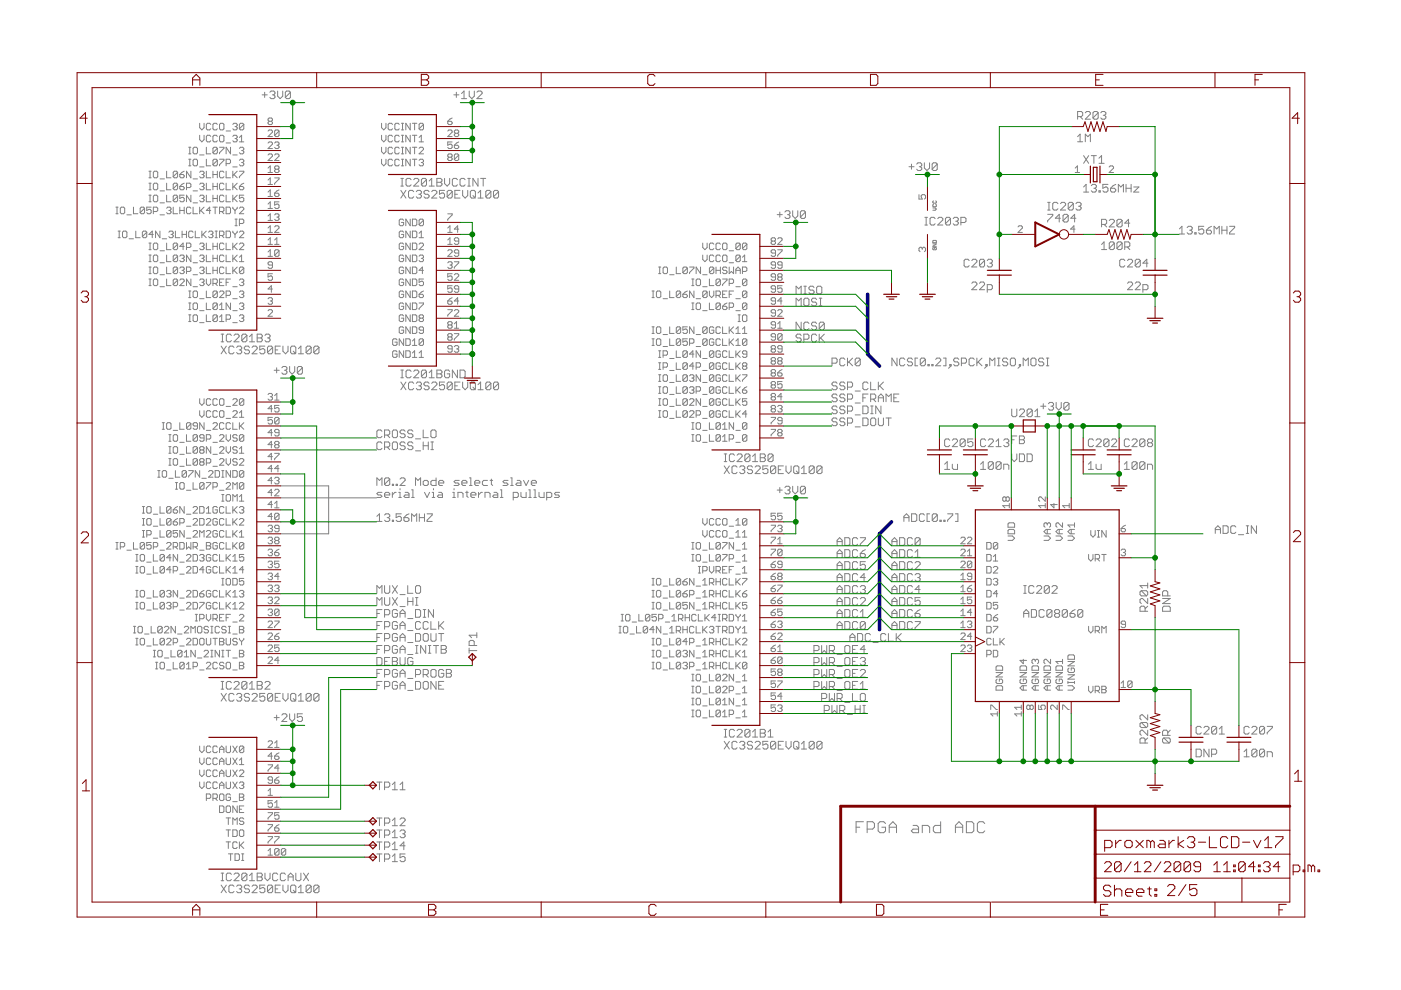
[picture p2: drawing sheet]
<svg xmlns="http://www.w3.org/2000/svg" width="297mm" height="210mm" viewBox="0 0 297 210" stroke-linecap="round" stroke-linejoin="round" font-family="sans-serif">
<g fill="#808080" stroke="#808080" stroke-width=".21">
<path d="M79.9 101.3v1.6z"/>
<path d="M79.9 101.3l.6 .6z"/>
<path d="M80.5 101.9l.5-.6z"/>
<path d="M81 101.3v1.6z"/>
<path d="M81.5 101.6v1.1z"/>
<path d="M81.5 101.6l.3-.3z"/>
<path d="M81.8 101.3h.6z"/>
<path d="M82.4 101.3l.2 .3z"/>
<path d="M82.6 101.6v1.1z"/>
<path d="M82.4 102.9l.2-.2z"/>
<path d="M81.8 102.9h.6z"/>
<path d="M81.5 102.7l.3 .2z"/>
<path d="M81.5 102.7l1.1-1.1z"/>
<path d="M83.2 102.7v.2z"/>
<path d="M83.2 102.7h.2z"/>
<path d="M83.4 102.7v.2z"/>
<path d="M83.2 102.9h.2z"/>
<path d="M84 102.7v.2z"/>
<path d="M84 102.7h.3z"/>
<path d="M84.3 102.7v.2z"/>
<path d="M84 102.9h.3z"/>
<path d="M84.8 102.9h1.1z"/>
<path d="M84.8 102.9l1.1-1z"/>
<path d="M85.9 101.6v.3z"/>
<path d="M85.6 101.3l.3 .3z"/>
<path d="M85.1 101.3h.5z"/>
<path d="M84.8 101.6l.3-.3z"/>
<path d="M88.1 101.3v1.6z"/>
<path d="M88.1 101.3l.5 .6z"/>
<path d="M88.6 101.9l.6-.6z"/>
<path d="M89.2 101.3v1.6z"/>
<path d="M90 102.9h.5z"/>
<path d="M90.5 102.9l.3-.2z"/>
<path d="M90.8 102.1v.6z"/>
<path d="M90.5 101.9l.3 .2z"/>
<path d="M90 101.9h.5z"/>
<path d="M90 101.9l-.3 .2z"/>
<path d="M89.7 102.1v.6z"/>
<path d="M89.7 102.7l.3 .2z"/>
<path d="M92.5 101.3v1.6z"/>
<path d="M91.6 102.9h.9z"/>
<path d="M91.4 102.7l.2 .2z"/>
<path d="M91.4 102.1v.6z"/>
<path d="M91.4 102.1l.2-.2z"/>
<path d="M91.6 101.9h.9z"/>
<path d="M93.3 102.9h.5z"/>
<path d="M93 102.7l.3 .2z"/>
<path d="M93 102.1v.6z"/>
<path d="M93.3 101.9l-.3 .2z"/>
<path d="M93.3 101.9h.5z"/>
<path d="M93.8 101.9l.3 .2z"/>
<path d="M94.1 102.1v.3z"/>
<path d="M93 102.4h1.1z"/>
<path d="M96.3 102.9h.8z"/>
<path d="M97.1 102.9l.3-.2z"/>
<path d="M97.1 102.4l.3 .3z"/>
<path d="M96.5 102.4h.6z"/>
<path d="M96.3 102.1l.2 .3z"/>
<path d="M96.3 102.1l.2-.2z"/>
<path d="M96.5 101.9h.9z"/>
<path d="M98.2 102.9h.5z"/>
<path d="M97.9 102.7l.3 .2z"/>
<path d="M97.9 102.1v.6z"/>
<path d="M98.2 101.9l-.3 .2z"/>
<path d="M98.2 101.9h.5z"/>
<path d="M98.7 101.9l.3 .2z"/>
<path d="M99 102.1v.3z"/>
<path d="M97.9 102.4h1.1z"/>
<path d="M99.5 101.3h.3z"/>
<path d="M99.8 101.3v1.6z"/>
<path d="M99.5 102.9h.6z"/>
<path d="M100.9 102.9h.6z"/>
<path d="M100.6 102.7l.3 .2z"/>
<path d="M100.6 102.1v.6z"/>
<path d="M100.9 101.9l-.3 .2z"/>
<path d="M100.9 101.9h.6z"/>
<path d="M101.5 101.9l.2 .2z"/>
<path d="M101.7 102.1v.3z"/>
<path d="M100.6 102.4h1.1z"/>
<path d="M102.6 101.9h.8z"/>
<path d="M102.3 102.1l.3-.2z"/>
<path d="M102.3 102.1v.6z"/>
<path d="M102.3 102.7l.3 .2z"/>
<path d="M102.6 102.9h.8z"/>
<path d="M104.2 101.6v1.1z"/>
<path d="M104.2 102.7l.3 .2z"/>
<path d="M103.9 101.9h.6z"/>
<path d="M106.6 102.9h.8z"/>
<path d="M107.4 102.9l.3-.2z"/>
<path d="M107.4 102.4l.3 .3z"/>
<path d="M106.9 102.4h.5z"/>
<path d="M106.6 102.1l.3 .3z"/>
<path d="M106.6 102.1l.3-.2z"/>
<path d="M106.9 101.9h.8z"/>
<path d="M108.3 101.3h.2z"/>
<path d="M108.5 101.3v1.6z"/>
<path d="M108.3 102.9h.5z"/>
<path d="M109.6 101.9h.6z"/>
<path d="M110.2 101.9l.2 .2z"/>
<path d="M110.4 102.1v.8z"/>
<path d="M109.6 102.9h.8z"/>
<path d="M109.4 102.7l.2 .2z"/>
<path d="M109.4 102.7l.2-.3z"/>
<path d="M109.6 102.4h.8z"/>
<path d="M111 101.9l.5 1z"/>
<path d="M112.1 101.9l-.6 1z"/>
<path d="M112.9 102.9h.6z"/>
<path d="M112.6 102.7l.3 .2z"/>
<path d="M112.6 102.1v.6z"/>
<path d="M112.9 101.9l-.3 .2z"/>
<path d="M112.9 101.9h.6z"/>
<path d="M113.5 101.9l.2 .2z"/>
<path d="M113.7 102.1v.3z"/>
<path d="M112.6 102.4h1.1z"/>
<path d="M79.9 105.5h.8z"/>
<path d="M80.7 105.5l.3-.3z"/>
<path d="M80.7 104.9l.3 .3z"/>
<path d="M80.2 104.9h.5z"/>
<path d="M79.9 104.7l.3 .2z"/>
<path d="M79.9 104.7l.3-.3z"/>
<path d="M80.2 104.4h.8z"/>
<path d="M81.8 105.5h.6z"/>
<path d="M81.5 105.2l.3 .3z"/>
<path d="M81.5 104.7v.5z"/>
<path d="M81.5 104.7l.3-.3z"/>
<path d="M81.8 104.4h.6z"/>
<path d="M82.4 104.4l.2 .3z"/>
<path d="M82.6 104.7v.2z"/>
<path d="M81.5 104.9h1.1z"/>
<path d="M83.2 104.4v1.1z"/>
<path d="M83.7 104.4l-.5 .5z"/>
<path d="M83.7 104.4h.3z"/>
<path d="M84.5 104.4h.3z"/>
<path d="M84.8 104.4v1.1z"/>
<path d="M84.5 105.5h.6z"/>
<path d="M84.8 103.6v.3z"/>
<path d="M85.9 104.4h.5z"/>
<path d="M86.4 104.4l.3 .3z"/>
<path d="M86.7 104.7v.8z"/>
<path d="M85.9 105.5h.8z"/>
<path d="M85.6 105.2l.3 .3z"/>
<path d="M85.9 104.9l-.3 .3z"/>
<path d="M85.9 104.9h.8z"/>
<path d="M87.3 103.9h.2z"/>
<path d="M87.5 103.9v1.6z"/>
<path d="M87.3 105.5h.5z"/>
<path d="M90 104.4l.6 1.1z"/>
<path d="M91.1 104.4l-.5 1.1z"/>
<path d="M91.6 104.4h.3z"/>
<path d="M91.9 104.4v1.1z"/>
<path d="M91.6 105.5h.6z"/>
<path d="M91.9 103.6v.3z"/>
<path d="M93 104.4h.5z"/>
<path d="M93.5 104.4l.3 .3z"/>
<path d="M93.8 104.7v.8z"/>
<path d="M93 105.5h.8z"/>
<path d="M92.7 105.2l.3 .3z"/>
<path d="M92.7 105.2l.3-.3z"/>
<path d="M93 104.9h.8z"/>
<path d="M96 104.4h.3z"/>
<path d="M96.3 104.4v1.1z"/>
<path d="M96 105.5h.5z"/>
<path d="M96.3 103.6v.3z"/>
<path d="M97.1 104.4v1.1z"/>
<path d="M97.1 104.4h.8z"/>
<path d="M97.9 104.4l.3 .3z"/>
<path d="M98.2 104.7v.8z"/>
<path d="M99 104.1v1.1z"/>
<path d="M99 105.2l.3 .3z"/>
<path d="M98.7 104.4h.6z"/>
<path d="M100.1 105.5h.5z"/>
<path d="M99.8 105.2l.3 .3z"/>
<path d="M99.8 104.7v.5z"/>
<path d="M99.8 104.7l.3-.3z"/>
<path d="M100.1 104.4h.5z"/>
<path d="M100.6 104.4l.3 .3z"/>
<path d="M100.9 104.7v.2z"/>
<path d="M99.8 104.9h1.1z"/>
<path d="M101.5 104.4v1.1z"/>
<path d="M101.5 104.9l.5-.5z"/>
<path d="M102 104.4h.3z"/>
<path d="M102.8 104.4v1.1z"/>
<path d="M102.8 104.4h.8z"/>
<path d="M103.6 104.4l.3 .3z"/>
<path d="M103.9 104.7v.8z"/>
<path d="M104.7 104.4h.6z"/>
<path d="M105.3 104.4l.2 .3z"/>
<path d="M105.5 104.7v.8z"/>
<path d="M104.7 105.5h.8z"/>
<path d="M104.5 105.2l.2 .3z"/>
<path d="M104.5 105.2l.2-.3z"/>
<path d="M104.7 104.9h.8z"/>
<path d="M106.1 103.9h.3z"/>
<path d="M106.4 103.9v1.6z"/>
<path d="M106.1 105.5h.5z"/>
<path d="M108.8 104.4v1.6z"/>
<path d="M108.8 104.4h.8z"/>
<path d="M109.6 104.4l.3 .3z"/>
<path d="M109.9 104.7v.5z"/>
<path d="M109.9 105.2l-.3 .3z"/>
<path d="M108.8 105.5h.8z"/>
<path d="M110.4 104.4v.8z"/>
<path d="M110.4 105.2l.3 .3z"/>
<path d="M110.7 105.5h.8z"/>
<path d="M111.5 104.4v1.1z"/>
<path d="M112.1 103.9h.3z"/>
<path d="M112.4 103.9v1.6z"/>
<path d="M112.1 105.5h.5z"/>
<path d="M113.2 103.9h.3z"/>
<path d="M113.5 103.9v1.6z"/>
<path d="M113.2 105.5h.5z"/>
<path d="M114.3 104.4v.8z"/>
<path d="M114.3 105.2l.3 .3z"/>
<path d="M114.6 105.5h.8z"/>
<path d="M115.4 104.4v1.1z"/>
<path d="M115.9 104.4v1.6z"/>
<path d="M115.9 104.4h.8z"/>
<path d="M116.7 104.4l.3 .3z"/>
<path d="M117 104.7v.5z"/>
<path d="M116.7 105.5l.3-.3z"/>
<path d="M115.9 105.5h.8z"/>
<path d="M117.6 105.5h.8z"/>
<path d="M118.4 105.5l.2-.3z"/>
<path d="M118.4 104.9l.2 .3z"/>
<path d="M117.8 104.9h.6z"/>
<path d="M117.6 104.7l.2 .2z"/>
<path d="M117.8 104.4l-.2 .3z"/>
<path d="M117.8 104.4h.8z"/>
<path d="M59.5 105.6h20.3z"/>
<path d="M59.5 113.2h10.2z"/>
<path d="M59.5 103h10.2z"/>
<path d="M69.7 103v10.2z"/>
<path d="M228.5 29l.5-.6z"/>
<path d="M229 28.4v1.7z"/>
<path d="M228.5 30.1h1.1z"/>
<path d="M230.1 28.4v1.7z"/>
<path d="M230.1 28.4l.6 .6z"/>
<path d="M230.7 29l.5-.6z"/>
<path d="M231.2 28.4v1.7z"/>
<path d="M206 61.4h1.1z"/>
<path d="M206 61.4l1.1-1.1z"/>
<path d="M207.1 60.1v.2z"/>
<path d="M206.8 59.8l.3 .3z"/>
<path d="M206.3 59.8h.5z"/>
<path d="M206.3 59.8l-.3 .3z"/>
<path d="M207.7 61.4h1z"/>
<path d="M207.7 61.4l1-1.1z"/>
<path d="M208.7 60.1v.2z"/>
<path d="M208.5 59.8l.2 .3z"/>
<path d="M207.9 59.8h.6z"/>
<path d="M207.9 59.8l-.2 .3z"/>
<path d="M209.3 60.3v1.7z"/>
<path d="M209.3 60.3h.8z"/>
<path d="M210.1 60.3l.3 .3z"/>
<path d="M210.4 60.6v.6z"/>
<path d="M210.4 61.2l-.3 .2z"/>
<path d="M209.3 61.4h.8z"/>
<path d="M239.1 61.4h1z"/>
<path d="M239.1 61.4l1-1.1z"/>
<path d="M240.1 60.1v.2z"/>
<path d="M239.9 59.8l.2 .3z"/>
<path d="M239.3 59.8h.6z"/>
<path d="M239.3 59.8l-.2 .3z"/>
<path d="M240.7 61.4h1.1z"/>
<path d="M240.7 61.4l1.1-1.1z"/>
<path d="M241.8 60.1v.2z"/>
<path d="M241.5 59.8l.3 .3z"/>
<path d="M241 59.8h.5z"/>
<path d="M241 59.8l-.3 .3z"/>
<path d="M242.3 60.3v1.7z"/>
<path d="M242.3 60.3h.8z"/>
<path d="M243.1 60.3l.3 .3z"/>
<path d="M243.4 60.6v.6z"/>
<path d="M243.4 61.2l-.3 .2z"/>
<path d="M242.3 61.4h.8z"/>
<path d="M234.1 51.3l-.5 .5z"/>
<path d="M234.1 51.3v1.6z"/>
<path d="M233.6 52.9h1z"/>
<path d="M235.2 51.6v1z"/>
<path d="M235.2 51.6l.3-.3z"/>
<path d="M235.5 51.3h.5z"/>
<path d="M236 51.3l.3 .3z"/>
<path d="M236.3 51.6v1z"/>
<path d="M236.3 52.6l-.3 .3z"/>
<path d="M235.5 52.9h.5z"/>
<path d="M235.2 52.6l.3 .3z"/>
<path d="M235.2 52.6l1.1-1z"/>
<path d="M236.8 51.6v1z"/>
<path d="M236.8 51.6l.3-.3z"/>
<path d="M237.1 51.3h.5z"/>
<path d="M237.6 51.3l.3 .3z"/>
<path d="M237.9 51.6v1z"/>
<path d="M237.9 52.6l-.3 .3z"/>
<path d="M237.1 52.9h.5z"/>
<path d="M236.8 52.6l.3 .3z"/>
<path d="M236.8 52.6l1.1-1z"/>
<path d="M238.5 51.3v1.6z"/>
<path d="M238.5 51.3h.8z"/>
<path d="M239.3 51.3l.2 .3z"/>
<path d="M239.5 51.6v.5z"/>
<path d="M239.3 52.4l.2-.3z"/>
<path d="M238.5 52.4h.8z"/>
<path d="M239 52.4l.5 .5z"/>
<path d="M246.5 129.6h1.6z"/>
<path d="M248.1 128.8v.8z"/>
<path d="M247.9 128.5l.2 .3z"/>
<path d="M246.8 128.5h1.1z"/>
<path d="M246.8 128.5l-.3 .3z"/>
<path d="M246.5 128.8v.8z"/>
<path d="M246.5 128h1.6z"/>
<path d="M246.5 128l1.6-1.1z"/>
<path d="M246.5 126.9h1.6z"/>
<path d="M246.5 126.3h1.6z"/>
<path d="M246.5 125.5v.8z"/>
<path d="M246.5 125.5l.3-.3z"/>
<path d="M246.8 125.2h.5z"/>
<path d="M247.3 125.2l.3 .3z"/>
<path d="M247.6 125.5v.8z"/>
<path d="M246.8 157.5h1.1z"/>
<path d="M246.5 157.3l.3 .2z"/>
<path d="M246.5 156.7v.6z"/>
<path d="M246.5 156.7l.3-.2z"/>
<path d="M246.8 156.5h1.1z"/>
<path d="M247.9 156.5l.2 .2z"/>
<path d="M248.1 156.7v.6z"/>
<path d="M248.1 157.3l-.2 .2z"/>
<path d="M246.8 156.5l1.1 1z"/>
<path d="M246.5 155.9h1.6z"/>
<path d="M246.5 155.1v.8z"/>
<path d="M246.5 155.1l.3-.3z"/>
<path d="M246.8 154.8h.5z"/>
<path d="M247.3 154.8l.3 .3z"/>
<path d="M247.6 155.1v.8z"/>
<path d="M248.1 154.8l-.5 .6z"/>
<path d="M217 129.8v1.1z"/>
<path d="M217.6 129.2l-.6 .6z"/>
<path d="M217.6 129.2l.5 .6z"/>
<path d="M218.1 129.8v1.1z"/>
<path d="M217 130.1h1.1z"/>
<path d="M218.7 129.2v1.7z"/>
<path d="M218.7 130.9h.8z"/>
<path d="M219.8 130.6l-.3 .3z"/>
<path d="M219.8 129.5v1.1z"/>
<path d="M219.5 129.2l.3 .3z"/>
<path d="M218.7 129.2h.8z"/>
<path d="M221.1 129.2l.3 .3z"/>
<path d="M220.6 129.2h.5z"/>
<path d="M220.6 129.2l-.3 .3z"/>
<path d="M220.3 129.5v1.1z"/>
<path d="M220.3 130.6l.3 .3z"/>
<path d="M220.6 130.9h.5z"/>
<path d="M221.1 130.9l.3-.3z"/>
<path d="M222 129.5v1.1z"/>
<path d="M222 129.5l.2-.3z"/>
<path d="M222.2 129.2h.6z"/>
<path d="M222.8 129.2l.2 .3z"/>
<path d="M223 129.5v1.1z"/>
<path d="M223 130.6l-.2 .3z"/>
<path d="M222.2 130.9h.6z"/>
<path d="M222 130.6l.2 .3z"/>
<path d="M222 130.6l1-1.1z"/>
<path d="M223.6 129.5l.3-.3z"/>
<path d="M223.9 129.2h.5z"/>
<path d="M224.4 129.2l.3 .3z"/>
<path d="M224.7 129.5v.3z"/>
<path d="M224.7 129.8l-.3 .3z"/>
<path d="M224.4 130.1l.3 .2z"/>
<path d="M224.7 130.3v.3z"/>
<path d="M224.7 130.6l-.3 .3z"/>
<path d="M223.9 130.9h.5z"/>
<path d="M223.6 130.6l.3 .3z"/>
<path d="M223.6 130.3v.3z"/>
<path d="M223.6 130.3l.3-.2z"/>
<path d="M223.6 129.8l.3 .3z"/>
<path d="M223.6 129.5v.3z"/>
<path d="M223.9 130.1h.5z"/>
<path d="M225.2 129.5v1.1z"/>
<path d="M225.2 129.5l.3-.3z"/>
<path d="M225.5 129.2h.5z"/>
<path d="M226 129.2l.3 .3z"/>
<path d="M226.3 129.5v1.1z"/>
<path d="M226.3 130.6l-.3 .3z"/>
<path d="M225.5 130.9h.5z"/>
<path d="M225.2 130.6l.3 .3z"/>
<path d="M225.2 130.6l1.1-1.1z"/>
<path d="M227.4 129.5l.5-.3z"/>
<path d="M227.4 129.5l-.5 .6z"/>
<path d="M226.9 130.1v.5z"/>
<path d="M226.9 130.6l.2 .3z"/>
<path d="M227.1 130.9h.6z"/>
<path d="M227.7 130.9l.2-.3z"/>
<path d="M227.9 130.3v.3z"/>
<path d="M227.7 130.1l.2 .2z"/>
<path d="M226.9 130.1h.8z"/>
<path d="M228.5 129.5v1.1z"/>
<path d="M228.5 129.5l.3-.3z"/>
<path d="M228.8 129.2h.5z"/>
<path d="M229.3 129.2l.3 .3z"/>
<path d="M229.6 129.5v1.1z"/>
<path d="M229.6 130.6l-.3 .3z"/>
<path d="M228.8 130.9h.5z"/>
<path d="M228.5 130.6l.3 .3z"/>
<path d="M228.5 130.6l1.1-1.1z"/>
<path d="M230.8 98.4l.5-.5z"/>
<path d="M231.3 97.9v1.6z"/>
<path d="M230.8 99.5h1z"/>
<path d="M232.4 98.4v.9z"/>
<path d="M232.4 99.3l.3 .2z"/>
<path d="M232.7 99.5h.8z"/>
<path d="M233.5 98.4v1.1z"/>
<path d="M200.3 98.4l.5-.5z"/>
<path d="M200.8 97.9v1.6z"/>
<path d="M200.3 99.5h1.1z"/>
<path d="M201.9 98.4v.9z"/>
<path d="M201.9 99.3l.3 .2z"/>
<path d="M202.2 99.5h.8z"/>
<path d="M203 98.4v1.1z"/>
<path d="M207.9 98.4l.5-.5z"/>
<path d="M208.4 97.9v1.6z"/>
<path d="M207.9 99.5h1.1z"/>
<path d="M209.5 98.1v1.2z"/>
<path d="M209.5 98.1l.3-.2z"/>
<path d="M209.8 97.9h.6z"/>
<path d="M210.4 97.9l.2 .2z"/>
<path d="M210.6 98.1v1.2z"/>
<path d="M210.6 99.3l-.2 .2z"/>
<path d="M209.8 99.5h.6z"/>
<path d="M209.5 99.3l.3 .2z"/>
<path d="M210.6 98.1l-1.1 1.2z"/>
<path d="M211.2 98.1v1.2z"/>
<path d="M211.2 98.1l.2-.2z"/>
<path d="M211.4 97.9h.6z"/>
<path d="M212 97.9l.3 .2z"/>
<path d="M212.3 98.1v1.2z"/>
<path d="M212.3 99.3l-.3 .2z"/>
<path d="M211.4 99.5h.6z"/>
<path d="M211.2 99.3l.2 .2z"/>
<path d="M212.3 98.1l-1.1 1.2z"/>
<path d="M212.8 98.4v1.1z"/>
<path d="M212.8 98.4h.8z"/>
<path d="M213.6 98.4l.3 .3z"/>
<path d="M213.9 98.7v.8z"/>
<path d="M238.4 98.4l.5-.5z"/>
<path d="M238.9 97.9v1.6z"/>
<path d="M238.4 99.5h1.1z"/>
<path d="M240 98.1v1.2z"/>
<path d="M240 98.1l.3-.2z"/>
<path d="M240.3 97.9h.5z"/>
<path d="M240.8 97.9l.3 .2z"/>
<path d="M241.1 98.1v1.2z"/>
<path d="M241.1 99.3l-.3 .2z"/>
<path d="M240.3 99.5h.5z"/>
<path d="M240 99.3l.3 .2z"/>
<path d="M241.1 98.1l-1.1 1.2z"/>
<path d="M241.6 98.1v1.2z"/>
<path d="M241.6 98.1l.3-.2z"/>
<path d="M241.9 97.9h.6z"/>
<path d="M242.5 97.9l.2 .2z"/>
<path d="M242.7 98.1v1.2z"/>
<path d="M242.7 99.3l-.2 .2z"/>
<path d="M241.9 99.5h.6z"/>
<path d="M241.6 99.3l.3 .2z"/>
<path d="M241.6 99.3l1.1-1.2z"/>
<path d="M243.3 98.4v1.1z"/>
<path d="M243.3 98.4h.8z"/>
<path d="M244.1 98.4l.3 .3z"/>
<path d="M244.4 98.7v.8z"/>
<path d="M253.6 158.8v1.7z"/>
<path d="M253.6 160.5h.8z"/>
<path d="M254.4 160.5l.3-.3z"/>
<path d="M254.7 159.1v1.1z"/>
<path d="M254.4 158.8l.3 .3z"/>
<path d="M253.6 158.8h.8z"/>
<path d="M255.2 158.8v1.7z"/>
<path d="M255.2 158.8l1.1 1.7z"/>
<path d="M256.3 158.8v1.7z"/>
<path d="M256.9 158.8v1.7z"/>
<path d="M256.9 158.8h.8z"/>
<path d="M257.7 158.8l.3 .3z"/>
<path d="M258 159.1v.5z"/>
<path d="M258 159.6l-.3 .3z"/>
<path d="M256.9 159.9h.8z"/>
<path d="M264.3 158.8l-.5 .6z"/>
<path d="M264.3 158.8v1.7z"/>
<path d="M263.8 160.5h1.1z"/>
<path d="M265.4 159.1v1.1z"/>
<path d="M265.4 159.1l.3-.3z"/>
<path d="M265.7 158.8h.5z"/>
<path d="M266.2 158.8l.3 .3z"/>
<path d="M266.5 159.1v1.1z"/>
<path d="M266.5 160.2l-.3 .3z"/>
<path d="M265.7 160.5h.5z"/>
<path d="M265.4 160.2l.3 .3z"/>
<path d="M266.5 159.1l-1.1 1.1z"/>
<path d="M267 159.1v1.1z"/>
<path d="M267 159.1l.3-.3z"/>
<path d="M267.3 158.8h.5z"/>
<path d="M267.8 158.8l.3 .3z"/>
<path d="M268.1 159.1v1.1z"/>
<path d="M268.1 160.2l-.3 .3z"/>
<path d="M267.3 160.5h.5z"/>
<path d="M267 160.2l.3 .3z"/>
<path d="M268.1 159.1l-1.1 1.1z"/>
<path d="M268.7 159.4v1.1z"/>
<path d="M268.7 159.4h.8z"/>
<path d="M269.5 159.4l.3 .2z"/>
<path d="M269.8 159.6v.9z"/>
<path d="M214.5 92.4v1.7z"/>
<path d="M214.5 92.4h1.1z"/>
<path d="M214.5 93.2h.5z"/>
<path d="M216.1 92.4v1.7z"/>
<path d="M216.1 92.4h.9z"/>
<path d="M217 92.4l.2 .3z"/>
<path d="M217.2 92.7v.3z"/>
<path d="M217.2 93l-.2 .2z"/>
<path d="M217 93.2l.2 .3z"/>
<path d="M217.2 93.5v.3z"/>
<path d="M217.2 93.8l-.2 .3z"/>
<path d="M216.1 94.1h.9z"/>
<path d="M216.1 93.2h.9z"/>
<path d="M230.3 39.1l-.6 .5z"/>
<path d="M230.3 39.1v1.6z"/>
<path d="M229.7 40.7h1.1z"/>
<path d="M231.4 39.4l.2-.3z"/>
<path d="M231.6 39.1h.6z"/>
<path d="M232.2 39.1l.3 .3z"/>
<path d="M232.5 39.4v.2z"/>
<path d="M232.5 39.6l-.3 .3z"/>
<path d="M231.9 39.9h.3z"/>
<path d="M232.2 39.9l.3 .3z"/>
<path d="M232.5 40.2v.2z"/>
<path d="M232.5 40.4l-.3 .3z"/>
<path d="M231.6 40.7h.6z"/>
<path d="M231.4 40.4l.2 .3z"/>
<path d="M233 40.4v.3z"/>
<path d="M233 40.4h.3z"/>
<path d="M233.3 40.4v.3z"/>
<path d="M233 40.7h.3z"/>
<path d="M233.8 39.1h1.1z"/>
<path d="M233.8 39.1v.8z"/>
<path d="M233.8 39.9l.6-.3z"/>
<path d="M234.4 39.6h.2z"/>
<path d="M234.6 39.6l.3 .3z"/>
<path d="M234.9 39.9v.5z"/>
<path d="M234.9 40.4l-.3 .3z"/>
<path d="M234.1 40.7h.5z"/>
<path d="M233.8 40.4l.3 .3z"/>
<path d="M236 39.4l.6-.3z"/>
<path d="M236 39.4l-.5 .5z"/>
<path d="M235.5 39.9v.5z"/>
<path d="M235.5 40.4l.2 .3z"/>
<path d="M235.7 40.7h.6z"/>
<path d="M236.3 40.7l.3-.3z"/>
<path d="M236.6 40.2v.2z"/>
<path d="M236.3 39.9l.3 .3z"/>
<path d="M235.5 39.9h.8z"/>
<path d="M237.1 39.1v1.6z"/>
<path d="M237.1 39.1l.5 .5z"/>
<path d="M237.6 39.6l.6-.5z"/>
<path d="M238.2 39.1v1.6z"/>
<path d="M238.7 39.1v1.6z"/>
<path d="M238.7 39.9h1.1z"/>
<path d="M239.8 39.1v1.6z"/>
<path d="M240.4 39.6h1.1z"/>
<path d="M240.4 40.7l1.1-1.1z"/>
<path d="M240.4 40.7h1.1z"/>
<path d="M222.1 45.4h1.1z"/>
<path d="M223.2 45.4v.3z"/>
<path d="M223.2 45.7l-1.1 1.1z"/>
<path d="M222.1 46.8v.3z"/>
<path d="M224.6 45.4v1.7z"/>
<path d="M224.6 45.4l-.8 .9z"/>
<path d="M223.8 46.3h1z"/>
<path d="M225.4 45.7v1.1z"/>
<path d="M225.4 45.7l.3-.3z"/>
<path d="M225.7 45.4h.5z"/>
<path d="M226.2 45.4l.3 .3z"/>
<path d="M226.5 45.7v1.1z"/>
<path d="M226.5 46.8l-.3 .3z"/>
<path d="M225.7 47.1h.5z"/>
<path d="M225.4 46.8l.3 .3z"/>
<path d="M225.4 46.8l1.1-1.1z"/>
<path d="M227.8 45.4v1.7z"/>
<path d="M227.8 45.4l-.8 .9z"/>
<path d="M227 46.3h1.1z"/>
<path d="M153.5 98.8l1.1 1.6z"/>
<path d="M154.6 98.8l-1.1 1.6z"/>
<path d="M156 98.8l.3 .2z"/>
<path d="M155.5 98.8h.5z"/>
<path d="M155.2 99l.3-.2z"/>
<path d="M155.2 99v1.1z"/>
<path d="M155.2 100.1l.3 .3z"/>
<path d="M155.5 100.4h.5z"/>
<path d="M156 100.4l.3-.3z"/>
<path d="M156.8 99l.3-.2z"/>
<path d="M157.1 98.8h.5z"/>
<path d="M157.6 98.8l.3 .2z"/>
<path d="M157.9 99v.3z"/>
<path d="M157.9 99.3l-.3 .3z"/>
<path d="M157.4 99.6h.2z"/>
<path d="M157.6 99.6l.3 .3z"/>
<path d="M157.9 99.9v.2z"/>
<path d="M157.9 100.1l-.3 .3z"/>
<path d="M157.1 100.4h.5z"/>
<path d="M156.8 100.1l.3 .3z"/>
<path d="M159.3 98.8l.3 .2z"/>
<path d="M158.7 98.8h.6z"/>
<path d="M158.5 99l.2-.2z"/>
<path d="M158.5 99v.3z"/>
<path d="M158.5 99.3l.2 .3z"/>
<path d="M158.7 99.6h.6z"/>
<path d="M159.3 99.6l.3 .3z"/>
<path d="M159.6 99.9v.2z"/>
<path d="M159.6 100.1l-.3 .3z"/>
<path d="M158.7 100.4h.6z"/>
<path d="M158.5 100.1l.2 .3z"/>
<path d="M160.1 100.4h1.1z"/>
<path d="M161.2 99.3l-1.1 1.1z"/>
<path d="M161.2 99v.3z"/>
<path d="M160.9 98.8l.3 .2z"/>
<path d="M160.4 98.8h.5z"/>
<path d="M160.4 98.8l-.3 .2z"/>
<path d="M161.7 98.8h1.1z"/>
<path d="M161.7 98.8v.8z"/>
<path d="M161.7 99.6l.6-.3z"/>
<path d="M162.3 99.3h.2z"/>
<path d="M162.5 99.3l.3 .3z"/>
<path d="M162.8 99.6v.5z"/>
<path d="M162.8 100.1l-.3 .3z"/>
<path d="M162 100.4h.5z"/>
<path d="M161.7 100.1l.3 .3z"/>
<path d="M163.4 99v1.1z"/>
<path d="M163.4 99l.2-.2z"/>
<path d="M163.6 98.8h.6z"/>
<path d="M164.2 98.8l.3 .2z"/>
<path d="M164.5 99v1.1z"/>
<path d="M164.5 100.1l-.3 .3z"/>
<path d="M163.6 100.4h.6z"/>
<path d="M163.4 100.1l.2 .3z"/>
<path d="M163.4 100.1l1.1-1.1z"/>
<path d="M165 98.8h1.1z"/>
<path d="M165 98.8v1.6z"/>
<path d="M165 100.4h1.1z"/>
<path d="M165 99.6h.5z"/>
<path d="M166.6 98.8v1.1z"/>
<path d="M166.6 99.9l.6 .5z"/>
<path d="M167.7 99.9l-.5 .5z"/>
<path d="M167.7 98.8v1.1z"/>
<path d="M168.3 99v1.1z"/>
<path d="M168.3 99l.3-.2z"/>
<path d="M168.6 98.8h.5z"/>
<path d="M169.1 98.8l.3 .2z"/>
<path d="M169.4 99v1.1z"/>
<path d="M169.4 100.1l-.3 .3z"/>
<path d="M168.6 100.4h.5z"/>
<path d="M168.3 100.1l.3 .3z"/>
<path d="M168.8 99.9l.6 .5z"/>
<path d="M169.9 99.3l.6-.5z"/>
<path d="M170.5 98.8v1.6z"/>
<path d="M169.9 100.4h1.1z"/>
<path d="M171.6 99v1.1z"/>
<path d="M171.6 99l.2-.2z"/>
<path d="M171.8 98.8h.6z"/>
<path d="M172.4 98.8l.2 .2z"/>
<path d="M172.6 99v1.1z"/>
<path d="M172.6 100.1l-.2 .3z"/>
<path d="M171.8 100.4h.6z"/>
<path d="M171.6 100.1l.2 .3z"/>
<path d="M172.6 99l-1 1.1z"/>
<path d="M173.2 99v1.1z"/>
<path d="M173.2 99l.3-.2z"/>
<path d="M173.5 98.8h.5z"/>
<path d="M174 98.8l.3 .2z"/>
<path d="M174.3 99v1.1z"/>
<path d="M174.3 100.1l-.3 .3z"/>
<path d="M173.5 100.4h.5z"/>
<path d="M173.2 100.1l.3 .3z"/>
<path d="M173.2 100.1l1.1-1.1z"/>
<path d="M153.5 157.2l1.1 1.6z"/>
<path d="M154.6 157.2l-1.1 1.6z"/>
<path d="M156 157.2l.3 .3z"/>
<path d="M155.5 157.2h.5z"/>
<path d="M155.5 157.2l-.3 .3z"/>
<path d="M155.2 157.5v1z"/>
<path d="M155.2 158.5l.3 .3z"/>
<path d="M155.5 158.8h.5z"/>
<path d="M156 158.8l.3-.3z"/>
<path d="M156.8 157.5l.3-.3z"/>
<path d="M157.1 157.2h.5z"/>
<path d="M157.6 157.2l.3 .3z"/>
<path d="M157.9 157.5v.2z"/>
<path d="M157.6 158l.3-.3z"/>
<path d="M157.4 158h.2z"/>
<path d="M157.6 158l.3 .3z"/>
<path d="M157.9 158.3v.2z"/>
<path d="M157.9 158.5l-.3 .3z"/>
<path d="M157.1 158.8h.5z"/>
<path d="M156.8 158.5l.3 .3z"/>
<path d="M159.3 157.2l.3 .3z"/>
<path d="M158.7 157.2h.6z"/>
<path d="M158.7 157.2l-.2 .3z"/>
<path d="M158.5 157.5v.2z"/>
<path d="M158.5 157.7l.2 .3z"/>
<path d="M158.7 158h.6z"/>
<path d="M159.3 158l.3 .3z"/>
<path d="M159.6 158.3v.2z"/>
<path d="M159.6 158.5l-.3 .3z"/>
<path d="M158.7 158.8h.6z"/>
<path d="M158.5 158.5l.2 .3z"/>
<path d="M160.1 158.8h1.1z"/>
<path d="M160.1 158.8l1.1-1.1z"/>
<path d="M161.2 157.5v.2z"/>
<path d="M160.9 157.2l.3 .3z"/>
<path d="M160.4 157.2h.5z"/>
<path d="M160.4 157.2l-.3 .3z"/>
<path d="M161.7 157.2h1.1z"/>
<path d="M161.7 157.2v.8z"/>
<path d="M161.7 158l.6-.3z"/>
<path d="M162.3 157.7h.2z"/>
<path d="M162.5 157.7l.3 .3z"/>
<path d="M162.8 158v.5z"/>
<path d="M162.8 158.5l-.3 .3z"/>
<path d="M162 158.8h.5z"/>
<path d="M161.7 158.5l.3 .3z"/>
<path d="M163.4 157.5v1z"/>
<path d="M163.4 157.5l.2-.3z"/>
<path d="M163.6 157.2h.6z"/>
<path d="M164.2 157.2l.3 .3z"/>
<path d="M164.5 157.5v1z"/>
<path d="M164.5 158.5l-.3 .3z"/>
<path d="M163.6 158.8h.6z"/>
<path d="M163.4 158.5l.2 .3z"/>
<path d="M163.4 158.5l1.1-1z"/>
<path d="M165 157.2h1.1z"/>
<path d="M165 157.2v1.6z"/>
<path d="M165 158.8h1.1z"/>
<path d="M165 158h.5z"/>
<path d="M166.6 157.2v1.1z"/>
<path d="M166.6 158.3l.6 .5z"/>
<path d="M167.7 158.3l-.5 .5z"/>
<path d="M167.7 157.2v1.1z"/>
<path d="M168.3 157.5v1z"/>
<path d="M168.6 157.2l-.3 .3z"/>
<path d="M168.6 157.2h.5z"/>
<path d="M169.1 157.2l.3 .3z"/>
<path d="M169.4 157.5v1z"/>
<path d="M169.4 158.5l-.3 .3z"/>
<path d="M168.6 158.8h.5z"/>
<path d="M168.3 158.5l.3 .3z"/>
<path d="M168.8 158.3l.6 .5z"/>
<path d="M170.5 157.2l-.6 .5z"/>
<path d="M170.5 157.2v1.6z"/>
<path d="M169.9 158.8h1.1z"/>
<path d="M171.6 157.5v1z"/>
<path d="M171.6 157.5l.2-.3z"/>
<path d="M171.8 157.2h.6z"/>
<path d="M172.4 157.2l.2 .3z"/>
<path d="M172.6 157.5v1z"/>
<path d="M172.6 158.5l-.2 .3z"/>
<path d="M171.8 158.8h.6z"/>
<path d="M171.6 158.5l.2 .3z"/>
<path d="M171.6 158.5l1-1z"/>
<path d="M173.2 157.5v1z"/>
<path d="M173.2 157.5l.3-.3z"/>
<path d="M173.5 157.2h.5z"/>
<path d="M174 157.2l.3 .3z"/>
<path d="M174.3 157.5v1z"/>
<path d="M174.3 158.5l-.3 .3z"/>
<path d="M173.5 158.8h.5z"/>
<path d="M173.2 158.5l.3 .3z"/>
<path d="M173.2 158.5l1.1-1z"/>
<path d="M46.9 147l1.1 1.7z"/>
<path d="M48 147l-1.1 1.7z"/>
<path d="M49.3 147l.3 .3z"/>
<path d="M48.8 147h.5z"/>
<path d="M48.8 147l-.3 .3z"/>
<path d="M48.5 147.3v1.1z"/>
<path d="M48.5 148.4l.3 .3z"/>
<path d="M48.8 148.7h.5z"/>
<path d="M49.6 148.4l-.3 .3z"/>
<path d="M50.2 147.3l.2-.3z"/>
<path d="M50.4 147h.6z"/>
<path d="M51 147l.2 .3z"/>
<path d="M51.2 147.3v.3z"/>
<path d="M51.2 147.6l-.2 .2z"/>
<path d="M50.7 147.8h.3z"/>
<path d="M51 147.8l.2 .3z"/>
<path d="M51.2 148.1v.3z"/>
<path d="M51.2 148.4l-.2 .3z"/>
<path d="M50.4 148.7h.6z"/>
<path d="M50.2 148.4l.2 .3z"/>
<path d="M52.6 147l.3 .3z"/>
<path d="M52.1 147h.5z"/>
<path d="M52.1 147l-.3 .3z"/>
<path d="M51.8 147.3v.3z"/>
<path d="M51.8 147.6l.3 .2z"/>
<path d="M52.1 147.8h.5z"/>
<path d="M52.6 147.8l.3 .3z"/>
<path d="M52.9 148.1v.3z"/>
<path d="M52.9 148.4l-.3 .3z"/>
<path d="M52.1 148.7h.5z"/>
<path d="M51.8 148.4l.3 .3z"/>
<path d="M53.4 148.7h1.1z"/>
<path d="M53.4 148.7l1.1-1.1z"/>
<path d="M54.5 147.3v.3z"/>
<path d="M54.3 147l.2 .3z"/>
<path d="M53.7 147h.6z"/>
<path d="M53.7 147l-.3 .3z"/>
<path d="M55.1 147h1.1z"/>
<path d="M55.1 147v.8z"/>
<path d="M55.1 147.8l.5-.2z"/>
<path d="M55.6 147.6h.3z"/>
<path d="M55.9 147.6l.3 .2z"/>
<path d="M56.2 147.8v.6z"/>
<path d="M56.2 148.4l-.3 .3z"/>
<path d="M55.4 148.7h.5z"/>
<path d="M55.1 148.4l.3 .3z"/>
<path d="M56.7 147.3v1.1z"/>
<path d="M56.7 147.3l.3-.3z"/>
<path d="M57 147h.5z"/>
<path d="M57.5 147l.3 .3z"/>
<path d="M57.8 147.3v1.1z"/>
<path d="M57.8 148.4l-.3 .3z"/>
<path d="M57 148.7h.5z"/>
<path d="M56.7 148.4l.3 .3z"/>
<path d="M56.7 148.4l1.1-1.1z"/>
<path d="M58.4 147h1z"/>
<path d="M58.4 147v1.7z"/>
<path d="M58.4 148.7h1z"/>
<path d="M58.4 147.8h.5z"/>
<path d="M60 147v1.1z"/>
<path d="M60 148.1l.5 .6z"/>
<path d="M61.1 148.1l-.6 .6z"/>
<path d="M61.1 147v1.1z"/>
<path d="M61.6 147.3v1.1z"/>
<path d="M61.6 147.3l.3-.3z"/>
<path d="M61.9 147h.5z"/>
<path d="M62.4 147l.3 .3z"/>
<path d="M62.7 147.3v1.1z"/>
<path d="M62.7 148.4l-.3 .3z"/>
<path d="M61.9 148.7h.5z"/>
<path d="M61.6 148.4l.3 .3z"/>
<path d="M62.2 148.1l.5 .6z"/>
<path d="M63.8 147l-.5 .6z"/>
<path d="M63.8 147v1.7z"/>
<path d="M63.3 148.7h1z"/>
<path d="M64.9 147.3v1.1z"/>
<path d="M64.9 147.3l.3-.3z"/>
<path d="M65.2 147h.5z"/>
<path d="M65.7 147l.3 .3z"/>
<path d="M66 147.3v1.1z"/>
<path d="M66 148.4l-.3 .3z"/>
<path d="M65.2 148.7h.5z"/>
<path d="M64.9 148.4l.3 .3z"/>
<path d="M64.9 148.4l1.1-1.1z"/>
<path d="M66.5 147.3v1.1z"/>
<path d="M66.8 147l-.3 .3z"/>
<path d="M66.8 147h.6z"/>
<path d="M67.4 147l.2 .3z"/>
<path d="M67.6 147.3v1.1z"/>
<path d="M67.6 148.4l-.2 .3z"/>
<path d="M66.8 148.7h.6z"/>
<path d="M66.5 148.4l.3 .3z"/>
<path d="M66.5 148.4l1.1-1.1z"/>
<path d="M46.9 73.4l1.1 1.6z"/>
<path d="M48 73.4l-1.1 1.6z"/>
<path d="M49.3 73.4l.3 .3z"/>
<path d="M48.8 73.4h.5z"/>
<path d="M48.8 73.4l-.3 .3z"/>
<path d="M48.5 73.7v1z"/>
<path d="M48.5 74.7l.3 .3z"/>
<path d="M48.8 75h.5z"/>
<path d="M49.3 75l.3-.3z"/>
<path d="M50.2 73.7l.2-.3z"/>
<path d="M50.4 73.4h.6z"/>
<path d="M51 73.4l.2 .3z"/>
<path d="M51.2 73.7v.2z"/>
<path d="M51 74.2l.2-.3z"/>
<path d="M50.7 74.2h.3z"/>
<path d="M51 74.2l.2 .3z"/>
<path d="M51.2 74.5v.2z"/>
<path d="M51.2 74.7l-.2 .3z"/>
<path d="M50.4 75h.6z"/>
<path d="M50.2 74.7l.2 .3z"/>
<path d="M52.6 73.4l.3 .3z"/>
<path d="M52.1 73.4h.5z"/>
<path d="M52.1 73.4l-.3 .3z"/>
<path d="M51.8 73.7v.2z"/>
<path d="M51.8 73.9l.3 .3z"/>
<path d="M52.1 74.2h.5z"/>
<path d="M52.6 74.2l.3 .3z"/>
<path d="M52.9 74.5v.2z"/>
<path d="M52.9 74.7l-.3 .3z"/>
<path d="M52.1 75h.5z"/>
<path d="M51.8 74.7l.3 .3z"/>
<path d="M53.4 75h1.1z"/>
<path d="M53.4 75l1.1-1.1z"/>
<path d="M54.5 73.7v.2z"/>
<path d="M54.3 73.4l.2 .3z"/>
<path d="M53.7 73.4h.6z"/>
<path d="M53.7 73.4l-.3 .3z"/>
<path d="M55.1 73.4h1.1z"/>
<path d="M55.1 73.4v.8z"/>
<path d="M55.1 74.2l.5-.3z"/>
<path d="M55.6 73.9h.3z"/>
<path d="M55.9 73.9l.3 .3z"/>
<path d="M56.2 74.2v.5z"/>
<path d="M56.2 74.7l-.3 .3z"/>
<path d="M55.4 75h.5z"/>
<path d="M55.1 74.7l.3 .3z"/>
<path d="M56.7 73.7v1z"/>
<path d="M56.7 73.7l.3-.3z"/>
<path d="M57 73.4h.5z"/>
<path d="M57.5 73.4l.3 .3z"/>
<path d="M57.8 73.7v1z"/>
<path d="M57.8 74.7l-.3 .3z"/>
<path d="M57 75h.5z"/>
<path d="M56.7 74.7l.3 .3z"/>
<path d="M56.7 74.7l1.1-1z"/>
<path d="M58.4 73.4h1z"/>
<path d="M58.4 73.4v1.6z"/>
<path d="M58.4 75h1z"/>
<path d="M58.4 74.2h.5z"/>
<path d="M60 73.4v1.1z"/>
<path d="M60 74.5l.5 .5z"/>
<path d="M61.1 74.5l-.6 .5z"/>
<path d="M61.1 73.4v1.1z"/>
<path d="M61.6 73.7v1z"/>
<path d="M61.6 73.7l.3-.3z"/>
<path d="M61.9 73.4h.5z"/>
<path d="M62.4 73.4l.3 .3z"/>
<path d="M62.7 73.7v1z"/>
<path d="M62.7 74.7l-.3 .3z"/>
<path d="M61.9 75h.5z"/>
<path d="M61.6 74.7l.3 .3z"/>
<path d="M62.2 74.5l.5 .5z"/>
<path d="M63.8 73.4l-.5 .5z"/>
<path d="M63.8 73.4v1.6z"/>
<path d="M63.3 75h1z"/>
<path d="M64.9 73.7v1z"/>
<path d="M64.9 73.7l.3-.3z"/>
<path d="M65.2 73.4h.5z"/>
<path d="M65.7 73.4l.3 .3z"/>
<path d="M66 73.7v1z"/>
<path d="M66 74.7l-.3 .3z"/>
<path d="M65.2 75h.5z"/>
<path d="M64.9 74.7l.3 .3z"/>
<path d="M64.9 74.7l1.1-1z"/>
<path d="M66.5 73.7v1z"/>
<path d="M66.8 73.4l-.3 .3z"/>
<path d="M66.8 73.4h.6z"/>
<path d="M67.4 73.4l.2 .3z"/>
<path d="M67.6 73.7v1z"/>
<path d="M67.6 74.7l-.2 .3z"/>
<path d="M66.8 75h.6z"/>
<path d="M66.5 74.7l.3 .3z"/>
<path d="M66.5 74.7l1.1-1z"/>
<path d="M85 81l1.1 1.6z"/>
<path d="M86.1 81l-1.1 1.6z"/>
<path d="M87.4 81l.3 .3z"/>
<path d="M86.9 81h.5z"/>
<path d="M86.9 81l-.3 .3z"/>
<path d="M86.6 81.3v1.1z"/>
<path d="M86.6 82.4l.3 .2z"/>
<path d="M86.9 82.6h.5z"/>
<path d="M87.4 82.6l.3-.2z"/>
<path d="M88.5 81l-.2 .3z"/>
<path d="M88.5 81h.6z"/>
<path d="M89.1 81l.2 .3z"/>
<path d="M89.3 81.3v.3z"/>
<path d="M89.1 81.8l.2-.2z"/>
<path d="M88.8 81.8h.3z"/>
<path d="M89.1 81.8l.2 .3z"/>
<path d="M89.3 82.1v.3z"/>
<path d="M89.3 82.4l-.2 .2z"/>
<path d="M88.5 82.6h.6z"/>
<path d="M88.3 82.4l.2 .2z"/>
<path d="M90.7 81l.3 .3z"/>
<path d="M90.2 81h.5z"/>
<path d="M90.2 81l-.3 .3z"/>
<path d="M89.9 81.3v.3z"/>
<path d="M89.9 81.6l.3 .2z"/>
<path d="M90.2 81.8h.5z"/>
<path d="M90.7 81.8l.3 .3z"/>
<path d="M91 82.1v.3z"/>
<path d="M91 82.4l-.3 .2z"/>
<path d="M90.2 82.6h.5z"/>
<path d="M89.9 82.4l.3 .2z"/>
<path d="M91.5 82.6h1.1z"/>
<path d="M91.5 82.6l1.1-1z"/>
<path d="M92.6 81.3v.3z"/>
<path d="M92.4 81l.2 .3z"/>
<path d="M91.8 81h.6z"/>
<path d="M91.8 81l-.3 .3z"/>
<path d="M93.2 81h1.1z"/>
<path d="M93.2 81v.8z"/>
<path d="M93.2 81.8l.5-.2z"/>
<path d="M93.7 81.6h.3z"/>
<path d="M94 81.6l.3 .2z"/>
<path d="M94.3 81.8v.6z"/>
<path d="M94.3 82.4l-.3 .2z"/>
<path d="M93.4 82.6h.6z"/>
<path d="M93.2 82.4l.2 .2z"/>
<path d="M94.8 81.3v1.1z"/>
<path d="M94.8 81.3l.3-.3z"/>
<path d="M95.1 81h.5z"/>
<path d="M95.6 81l.3 .3z"/>
<path d="M95.9 81.3v1.1z"/>
<path d="M95.9 82.4l-.3 .2z"/>
<path d="M95.1 82.6h.5z"/>
<path d="M94.8 82.4l.3 .2z"/>
<path d="M94.8 82.4l1.1-1.1z"/>
<path d="M96.4 81h1.1z"/>
<path d="M96.4 81v1.6z"/>
<path d="M96.4 82.6h1.1z"/>
<path d="M96.4 81.8h.6z"/>
<path d="M98.1 81v1.1z"/>
<path d="M98.1 82.1l.5 .5z"/>
<path d="M98.6 82.6l.6-.5z"/>
<path d="M99.2 81v1.1z"/>
<path d="M99.7 81.3v1.1z"/>
<path d="M99.7 81.3l.3-.3z"/>
<path d="M100 81h.5z"/>
<path d="M100.5 81l.3 .3z"/>
<path d="M100.8 81.3v1.1z"/>
<path d="M100.8 82.4l-.3 .2z"/>
<path d="M100 82.6h.5z"/>
<path d="M99.7 82.4l.3 .2z"/>
<path d="M100.3 82.1l.5 .5z"/>
<path d="M101.3 81.6l.6-.6z"/>
<path d="M101.9 81v1.6z"/>
<path d="M101.3 82.6h1.1z"/>
<path d="M103 81.3v1.1z"/>
<path d="M103.3 81l-.3 .3z"/>
<path d="M103.3 81h.5z"/>
<path d="M103.8 81l.3 .3z"/>
<path d="M104.1 81.3v1.1z"/>
<path d="M104.1 82.4l-.3 .2z"/>
<path d="M103.3 82.6h.5z"/>
<path d="M103 82.4l.3 .2z"/>
<path d="M103 82.4l1.1-1.1z"/>
<path d="M104.6 81.3v1.1z"/>
<path d="M104.9 81l-.3 .3z"/>
<path d="M104.9 81h.5z"/>
<path d="M105.4 81l.3 .3z"/>
<path d="M105.7 81.3v1.1z"/>
<path d="M105.7 82.4l-.3 .2z"/>
<path d="M104.9 82.6h.5z"/>
<path d="M104.6 82.4l.3 .2z"/>
<path d="M104.6 82.4l1.1-1.1z"/>
<path d="M46.9 187.7l1.1 1.6z"/>
<path d="M48 187.7l-1.1 1.6z"/>
<path d="M49.3 187.7l.3 .2z"/>
<path d="M48.8 187.7h.5z"/>
<path d="M48.8 187.7l-.3 .2z"/>
<path d="M48.5 187.9v1.1z"/>
<path d="M48.5 189l.3 .3z"/>
<path d="M48.8 189.3h.5z"/>
<path d="M49.3 189.3l.3-.3z"/>
<path d="M50.2 187.9l.2-.2z"/>
<path d="M50.4 187.7h.6z"/>
<path d="M51 187.7l.2 .2z"/>
<path d="M51.2 187.9v.3z"/>
<path d="M51.2 188.2l-.2 .3z"/>
<path d="M50.7 188.5h.3z"/>
<path d="M51 188.5l.2 .2z"/>
<path d="M51.2 188.7v.3z"/>
<path d="M51 189.3l.2-.3z"/>
<path d="M50.4 189.3h.6z"/>
<path d="M50.2 189l.2 .3z"/>
<path d="M52.6 187.7l.3 .2z"/>
<path d="M52.1 187.7h.5z"/>
<path d="M51.8 187.9l.3-.2z"/>
<path d="M51.8 187.9v.3z"/>
<path d="M51.8 188.2l.3 .3z"/>
<path d="M52.1 188.5h.5z"/>
<path d="M52.6 188.5l.3 .2z"/>
<path d="M52.9 188.7v.3z"/>
<path d="M52.6 189.3l.3-.3z"/>
<path d="M52.1 189.3h.5z"/>
<path d="M51.8 189l.3 .3z"/>
<path d="M53.4 189.3h1.1z"/>
<path d="M53.4 189.3l1.1-1.1z"/>
<path d="M54.5 187.9v.3z"/>
<path d="M54.3 187.7l.2 .2z"/>
<path d="M53.7 187.7h.6z"/>
<path d="M53.7 187.7l-.3 .2z"/>
<path d="M55.1 187.7h1.1z"/>
<path d="M55.1 187.7v.8z"/>
<path d="M55.1 188.5l.5-.3z"/>
<path d="M55.6 188.2h.3z"/>
<path d="M55.9 188.2l.3 .3z"/>
<path d="M56.2 188.5v.5z"/>
<path d="M55.9 189.3l.3-.3z"/>
<path d="M55.4 189.3h.5z"/>
<path d="M55.1 189l.3 .3z"/>
<path d="M56.7 187.9v1.1z"/>
<path d="M56.7 187.9l.3-.2z"/>
<path d="M57 187.7h.5z"/>
<path d="M57.5 187.7l.3 .2z"/>
<path d="M57.8 187.9v1.1z"/>
<path d="M57.5 189.3l.3-.3z"/>
<path d="M57 189.3h.5z"/>
<path d="M56.7 189l.3 .3z"/>
<path d="M56.7 189l1.1-1.1z"/>
<path d="M58.4 187.7h1z"/>
<path d="M58.4 187.7v1.6z"/>
<path d="M58.4 189.3h1z"/>
<path d="M58.4 188.5h.5z"/>
<path d="M60 187.7v1z"/>
<path d="M60 188.7l.5 .6z"/>
<path d="M60.5 189.3l.6-.6z"/>
<path d="M61.1 187.7v1z"/>
<path d="M61.6 187.9v1.1z"/>
<path d="M61.6 187.9l.3-.2z"/>
<path d="M61.9 187.7h.5z"/>
<path d="M62.4 187.7l.3 .2z"/>
<path d="M62.7 187.9v1.1z"/>
<path d="M62.4 189.3l.3-.3z"/>
<path d="M61.9 189.3h.5z"/>
<path d="M61.6 189l.3 .3z"/>
<path d="M62.2 188.7l.5 .6z"/>
<path d="M63.3 188.2l.5-.5z"/>
<path d="M63.8 187.7v1.6z"/>
<path d="M63.3 189.3h1z"/>
<path d="M64.9 187.9v1.1z"/>
<path d="M64.9 187.9l.3-.2z"/>
<path d="M65.2 187.7h.5z"/>
<path d="M65.7 187.7l.3 .2z"/>
<path d="M66 187.9v1.1z"/>
<path d="M65.7 189.3l.3-.3z"/>
<path d="M65.2 189.3h.5z"/>
<path d="M64.9 189l.3 .3z"/>
<path d="M66 187.9l-1.1 1.1z"/>
<path d="M66.5 187.9v1.1z"/>
<path d="M66.5 187.9l.3-.2z"/>
<path d="M66.8 187.7h.6z"/>
<path d="M67.4 187.7l.2 .2z"/>
<path d="M67.6 187.9v1.1z"/>
<path d="M67.4 189.3l.2-.3z"/>
<path d="M66.8 189.3h.6z"/>
<path d="M66.5 189l.3 .3z"/>
<path d="M66.5 189l1.1-1.1z"/>
<path d="M85 40.4l1.1 1.6z"/>
<path d="M86.1 40.4l-1.1 1.6z"/>
<path d="M87.4 40.4l.3 .2z"/>
<path d="M86.9 40.4h.5z"/>
<path d="M86.9 40.4l-.3 .2z"/>
<path d="M86.6 40.6v1.1z"/>
<path d="M86.6 41.7l.3 .3z"/>
<path d="M86.9 42h.5z"/>
<path d="M87.4 42l.3-.3z"/>
<path d="M88.5 40.4l-.2 .2z"/>
<path d="M88.5 40.4h.6z"/>
<path d="M89.1 40.4l.2 .2z"/>
<path d="M89.3 40.6v.3z"/>
<path d="M89.3 40.9l-.2 .3z"/>
<path d="M88.8 41.2h.3z"/>
<path d="M89.1 41.2l.2 .3z"/>
<path d="M89.3 41.5v.2z"/>
<path d="M89.3 41.7l-.2 .3z"/>
<path d="M88.5 42h.6z"/>
<path d="M88.3 41.7l.2 .3z"/>
<path d="M90.7 40.4l.3 .2z"/>
<path d="M90.2 40.4h.5z"/>
<path d="M90.2 40.4l-.3 .2z"/>
<path d="M89.9 40.6v.3z"/>
<path d="M89.9 40.9l.3 .3z"/>
<path d="M90.2 41.2h.5z"/>
<path d="M90.7 41.2l.3 .3z"/>
<path d="M91 41.5v.2z"/>
<path d="M91 41.7l-.3 .3z"/>
<path d="M90.2 42h.5z"/>
<path d="M89.9 41.7l.3 .3z"/>
<path d="M91.5 42h1.1z"/>
<path d="M91.5 42l1.1-1.1z"/>
<path d="M92.6 40.6v.3z"/>
<path d="M92.4 40.4l.2 .2z"/>
<path d="M91.8 40.4h.6z"/>
<path d="M91.8 40.4l-.3 .2z"/>
<path d="M93.2 40.4h1.1z"/>
<path d="M93.2 40.4v.8z"/>
<path d="M93.2 41.2l.5-.3z"/>
<path d="M93.7 40.9h.3z"/>
<path d="M94 40.9l.3 .3z"/>
<path d="M94.3 41.2v.5z"/>
<path d="M94.3 41.7l-.3 .3z"/>
<path d="M93.4 42h.6z"/>
<path d="M93.2 41.7l.2 .3z"/>
<path d="M94.8 40.6v1.1z"/>
<path d="M94.8 40.6l.3-.2z"/>
<path d="M95.1 40.4h.5z"/>
<path d="M95.6 40.4l.3 .2z"/>
<path d="M95.9 40.6v1.1z"/>
<path d="M95.6 42l.3-.3z"/>
<path d="M95.1 42h.5z"/>
<path d="M94.8 41.7l.3 .3z"/>
<path d="M94.8 41.7l1.1-1.1z"/>
<path d="M96.4 40.4h1.1z"/>
<path d="M96.4 40.4v1.6z"/>
<path d="M96.4 42h1.1z"/>
<path d="M96.4 41.2h.6z"/>
<path d="M98.1 40.4v1.1z"/>
<path d="M98.1 41.5l.5 .5z"/>
<path d="M98.6 42l.6-.5z"/>
<path d="M99.2 40.4v1.1z"/>
<path d="M99.7 40.6v1.1z"/>
<path d="M99.7 40.6l.3-.2z"/>
<path d="M100 40.4h.5z"/>
<path d="M100.5 40.4l.3 .2z"/>
<path d="M100.8 40.6v1.1z"/>
<path d="M100.8 41.7l-.3 .3z"/>
<path d="M100 42h.5z"/>
<path d="M99.7 41.7l.3 .3z"/>
<path d="M100.3 41.5l.5 .5z"/>
<path d="M101.3 40.9l.6-.5z"/>
<path d="M101.9 40.4v1.6z"/>
<path d="M101.3 42h1.1z"/>
<path d="M103 40.6v1.1z"/>
<path d="M103.3 40.4l-.3 .2z"/>
<path d="M103.3 40.4h.5z"/>
<path d="M103.8 40.4l.3 .2z"/>
<path d="M104.1 40.6v1.1z"/>
<path d="M104.1 41.7l-.3 .3z"/>
<path d="M103.3 42h.5z"/>
<path d="M103 41.7l.3 .3z"/>
<path d="M103 41.7l1.1-1.1z"/>
<path d="M104.6 40.6v1.1z"/>
<path d="M104.6 40.6l.3-.2z"/>
<path d="M104.9 40.4h.5z"/>
<path d="M105.4 40.4l.3 .2z"/>
<path d="M105.7 40.6v1.1z"/>
<path d="M105.7 41.7l-.3 .3z"/>
<path d="M104.9 42h.5z"/>
<path d="M104.6 41.7l.3 .3z"/>
<path d="M104.6 41.7l1.1-1.1z"/>
<path d="M181.5 174.2v2.4z"/>
<path d="M181.5 174.2h1.6z"/>
<path d="M181.5 175.4h.8z"/>
<path d="M183.9 174.2v2.4z"/>
<path d="M183.9 174.2h1.1z"/>
<path d="M185 174.2l.4 .4z"/>
<path d="M185.4 174.6v.8z"/>
<path d="M185.4 175.4l-.4 .4z"/>
<path d="M183.9 175.8h1.1z"/>
<path d="M187.4 174.2l.3 .4z"/>
<path d="M186.6 174.2h.8z"/>
<path d="M186.2 174.6l.4-.4z"/>
<path d="M186.2 174.6v1.6z"/>
<path d="M186.2 176.2l.4 .4z"/>
<path d="M186.6 176.6h.8z"/>
<path d="M187.7 176.2l-.3 .4z"/>
<path d="M187.7 175.4v.8z"/>
<path d="M187 175.4h.7z"/>
<path d="M188.5 175v1.6z"/>
<path d="M188.5 175l.8-.8z"/>
<path d="M189.3 174.2l.8 .8z"/>
<path d="M190.1 175v1.6z"/>
<path d="M188.5 175.4h1.6z"/>
<path d="M193.6 175h.8z"/>
<path d="M194.4 175l.4 .4z"/>
<path d="M194.8 175.4v1.2z"/>
<path d="M193.6 176.6h1.2z"/>
<path d="M193.2 176.2l.4 .4z"/>
<path d="M193.2 176.2l.4-.4z"/>
<path d="M193.6 175.8h1.2z"/>
<path d="M195.5 175v1.6z"/>
<path d="M195.5 175h1.2z"/>
<path d="M196.7 175l.4 .4z"/>
<path d="M197.1 175.4v1.2z"/>
<path d="M199.4 174.2v2.4z"/>
<path d="M198.3 176.6h1.1z"/>
<path d="M197.9 176.2l.4 .4z"/>
<path d="M197.9 175.4v.8z"/>
<path d="M197.9 175.4l.4-.4z"/>
<path d="M198.3 175h1.1z"/>
<path d="M202.6 175v1.6z"/>
<path d="M203.3 174.2l-.7 .8z"/>
<path d="M203.3 174.2l.8 .8z"/>
<path d="M204.1 175v1.6z"/>
<path d="M202.6 175.4h1.5z"/>
<path d="M204.9 174.2v2.4z"/>
<path d="M204.9 176.6h1.2z"/>
<path d="M206.1 176.6l.4-.4z"/>
<path d="M206.5 174.6v1.6z"/>
<path d="M206.1 174.2l.4 .4z"/>
<path d="M204.9 174.2h1.2z"/>
<path d="M208.4 174.2l.4 .4z"/>
<path d="M207.6 174.2h.8z"/>
<path d="M207.2 174.6l.4-.4z"/>
<path d="M207.2 174.6v1.6z"/>
<path d="M207.2 176.2l.4 .4z"/>
<path d="M207.6 176.6h.8z"/>
<path d="M208.4 176.6l.4-.4z"/>
<path d="M228.5 23.6v1.7z"/>
<path d="M228.5 23.6h.8z"/>
<path d="M229.3 23.6l.3 .3z"/>
<path d="M229.6 23.9v.5z"/>
<path d="M229.6 24.4l-.3 .3z"/>
<path d="M228.5 24.7h.8z"/>
<path d="M229 24.7l.6 .6z"/>
<path d="M230.1 25.3h1.1z"/>
<path d="M231.2 24.2l-1.1 1.1z"/>
<path d="M231.2 23.9v.3z"/>
<path d="M230.9 23.6l.3 .3z"/>
<path d="M230.4 23.6h.5z"/>
<path d="M230.4 23.6l-.3 .3z"/>
<path d="M231.7 23.9v1.1z"/>
<path d="M231.7 23.9l.3-.3z"/>
<path d="M232 23.6h.6z"/>
<path d="M232.6 23.6l.2 .3z"/>
<path d="M232.8 23.9v1.1z"/>
<path d="M232.8 25l-.2 .3z"/>
<path d="M232 25.3h.6z"/>
<path d="M231.7 25l.3 .3z"/>
<path d="M231.7 25l1.1-1.1z"/>
<path d="M233.4 23.9l.3-.3z"/>
<path d="M233.7 23.6h.5z"/>
<path d="M234.2 23.6l.3 .3z"/>
<path d="M234.5 23.9v.3z"/>
<path d="M234.5 24.2l-.3 .2z"/>
<path d="M233.9 24.4h.3z"/>
<path d="M234.2 24.4l.3 .3z"/>
<path d="M234.5 24.7v.3z"/>
<path d="M234.5 25l-.3 .3z"/>
<path d="M233.7 25.3h.5z"/>
<path d="M233.4 25l.3 .3z"/>
<path d="M205.2 55l.3 .2z"/>
<path d="M204.7 55h.5z"/>
<path d="M204.7 55l-.3 .2z"/>
<path d="M204.4 55.2v1.1z"/>
<path d="M204.4 56.3l.3 .3z"/>
<path d="M204.7 56.6h.5z"/>
<path d="M205.2 56.6l.3-.3z"/>
<path d="M206 56.6h1.1z"/>
<path d="M206 56.6l1.1-1.1z"/>
<path d="M207.1 55.2v.3z"/>
<path d="M206.8 55l.3 .2z"/>
<path d="M206.3 55h.5z"/>
<path d="M206.3 55l-.3 .2z"/>
<path d="M207.7 55.2v1.1z"/>
<path d="M207.7 55.2l.2-.2z"/>
<path d="M207.9 55h.6z"/>
<path d="M208.5 55l.2 .2z"/>
<path d="M208.7 55.2v1.1z"/>
<path d="M208.7 56.3l-.2 .3z"/>
<path d="M207.9 56.6h.6z"/>
<path d="M207.7 56.3l.2 .3z"/>
<path d="M207.7 56.3l1-1.1z"/>
<path d="M209.6 55l-.3 .2z"/>
<path d="M209.6 55h.5z"/>
<path d="M210.1 55l.3 .2z"/>
<path d="M210.4 55.2v.3z"/>
<path d="M210.4 55.5l-.3 .3z"/>
<path d="M209.8 55.8h.3z"/>
<path d="M210.1 55.8l.3 .2z"/>
<path d="M210.4 56v.3z"/>
<path d="M210.4 56.3l-.3 .3z"/>
<path d="M209.6 56.6h.5z"/>
<path d="M209.3 56.3l.3 .3z"/>
<path d="M238.2 55l.3 .2z"/>
<path d="M237.7 55h.5z"/>
<path d="M237.7 55l-.3 .2z"/>
<path d="M237.4 55.2v1.1z"/>
<path d="M237.4 56.3l.3 .3z"/>
<path d="M237.7 56.6h.5z"/>
<path d="M238.5 56.3l-.3 .3z"/>
<path d="M239.1 56.6h1z"/>
<path d="M239.1 56.6l1-1.1z"/>
<path d="M240.1 55.2v.3z"/>
<path d="M239.9 55l.2 .2z"/>
<path d="M239.3 55h.6z"/>
<path d="M239.3 55l-.2 .2z"/>
<path d="M240.7 55.2v1.1z"/>
<path d="M240.7 55.2l.3-.2z"/>
<path d="M241 55h.5z"/>
<path d="M241.5 55l.3 .2z"/>
<path d="M241.8 55.2v1.1z"/>
<path d="M241.8 56.3l-.3 .3z"/>
<path d="M241 56.6h.5z"/>
<path d="M240.7 56.3l.3 .3z"/>
<path d="M240.7 56.3l1.1-1.1z"/>
<path d="M243.1 55v1.6z"/>
<path d="M243.1 55l-.8 .8z"/>
<path d="M242.3 55.8h1.1z"/>
<path d="M233.6 46.5v1.6z"/>
<path d="M233.6 46.5h.8z"/>
<path d="M234.4 46.5l.2 .3z"/>
<path d="M234.6 46.8v.5z"/>
<path d="M234.6 47.3l-.2 .3z"/>
<path d="M233.6 47.6h.8z"/>
<path d="M234.1 47.6l.5 .5z"/>
<path d="M235.2 48.1h1.1z"/>
<path d="M235.2 48.1l1.1-1.1z"/>
<path d="M236.3 46.8v.2z"/>
<path d="M236 46.5l.3 .3z"/>
<path d="M235.5 46.5h.5z"/>
<path d="M235.2 46.8l.3-.3z"/>
<path d="M236.8 46.8v1.1z"/>
<path d="M236.8 46.8l.3-.3z"/>
<path d="M237.1 46.5h.5z"/>
<path d="M237.6 46.5l.3 .3z"/>
<path d="M237.9 46.8v1.1z"/>
<path d="M237.6 48.1l.3-.2z"/>
<path d="M237.1 48.1h.5z"/>
<path d="M236.8 47.9l.3 .2z"/>
<path d="M236.8 47.9l1.1-1.1z"/>
<path d="M239.3 46.5v1.6z"/>
<path d="M239.3 46.5l-.8 .8z"/>
<path d="M238.5 47.3h1z"/>
<path d="M241.7 129.6h1.6z"/>
<path d="M241.7 128.8v.8z"/>
<path d="M241.7 128.8l.3-.3z"/>
<path d="M242 128.5h.5z"/>
<path d="M242.5 128.5l.3 .3z"/>
<path d="M242.8 128.8v.8z"/>
<path d="M243.3 128.5l-.5 .6z"/>
<path d="M243.3 126.9v1.1z"/>
<path d="M242.2 126.9l1.1 1.1z"/>
<path d="M242 126.9h.2z"/>
<path d="M241.7 127.1l.3-.2z"/>
<path d="M241.7 127.1v.6z"/>
<path d="M241.7 127.7l.3 .3z"/>
<path d="M242 126.3h1.1z"/>
<path d="M241.7 126.1l.3 .2z"/>
<path d="M241.7 125.5v.6z"/>
<path d="M241.7 125.5l.3-.3z"/>
<path d="M242 125.2h1.1z"/>
<path d="M243.1 125.2l.2 .3z"/>
<path d="M243.3 125.5v.6z"/>
<path d="M243.3 126.1l-.2 .2z"/>
<path d="M242 125.2l1.1 1.1z"/>
<path d="M241.7 124.2l.5 .5z"/>
<path d="M241.7 124.2h1.6z"/>
<path d="M243.3 123.6v1.1z"/>
<path d="M241.7 157.5h1.6z"/>
<path d="M241.7 156.7v.8z"/>
<path d="M241.7 156.7l.3-.2z"/>
<path d="M242 156.5h.5z"/>
<path d="M242.5 156.5l.3 .2z"/>
<path d="M242.8 156.7v.8z"/>
<path d="M242.8 157l.5-.5z"/>
<path d="M243.3 154.8v1.1z"/>
<path d="M242.2 154.8l1.1 1.1z"/>
<path d="M242 154.8h.2z"/>
<path d="M242 154.8l-.3 .3z"/>
<path d="M241.7 155.1v.5z"/>
<path d="M241.7 155.6l.3 .3z"/>
<path d="M242 154.3h1.1z"/>
<path d="M241.7 154l.3 .3z"/>
<path d="M241.7 153.5v.5z"/>
<path d="M241.7 153.5l.3-.3z"/>
<path d="M242 153.2h1.1z"/>
<path d="M243.1 153.2l.2 .3z"/>
<path d="M243.3 153.5v.5z"/>
<path d="M243.3 154l-.2 .3z"/>
<path d="M242 153.2l1.1 1.1z"/>
<path d="M243.3 151.6v1z"/>
<path d="M242.2 151.6l1.1 1z"/>
<path d="M242 151.6h.2z"/>
<path d="M241.7 151.8l.3-.2z"/>
<path d="M241.7 151.8v.6z"/>
<path d="M241.7 152.4l.3 .2z"/>
<path d="M209.2 115v1.4z"/>
<path d="M209.2 116.4h.7z"/>
<path d="M209.9 116.4l.2-.2z"/>
<path d="M210.1 115.3v.9z"/>
<path d="M209.9 115l.2 .3z"/>
<path d="M209.2 115h.7z"/>
<path d="M210.6 115.3v.9z"/>
<path d="M210.6 115.3l.2-.3z"/>
<path d="M210.8 115h.5z"/>
<path d="M211.3 115l.2 .3z"/>
<path d="M211.5 115.3v.9z"/>
<path d="M211.5 116.2l-.2 .2z"/>
<path d="M210.8 116.4h.5z"/>
<path d="M210.6 116.2l.2 .2z"/>
<path d="M210.6 116.2l.9-.9z"/>
<path d="M203.7 115.3h.9z"/>
<path d="M203.7 115.3l.9-.9z"/>
<path d="M204.6 114.1v.3z"/>
<path d="M204.4 113.9l.2 .2z"/>
<path d="M203.9 113.9h.5z"/>
<path d="M203.9 113.9l-.2 .2z"/>
<path d="M205.1 115.3h.9z"/>
<path d="M205.1 115.3l.9-.9z"/>
<path d="M206 114.1v.3z"/>
<path d="M205.8 113.9l.2 .2z"/>
<path d="M205.3 113.9h.5z"/>
<path d="M205.3 113.9l-.2 .2z"/>
<path d="M209.2 117.6v1.4z"/>
<path d="M209.2 119h.7z"/>
<path d="M209.9 119l.2-.3z"/>
<path d="M210.1 117.8v.9z"/>
<path d="M209.9 117.6l.2 .2z"/>
<path d="M209.2 117.6h.7z"/>
<path d="M210.6 118l.5-.4z"/>
<path d="M211.1 117.6v1.4z"/>
<path d="M210.6 119h.9z"/>
<path d="M203.7 117.8h.9z"/>
<path d="M203.7 117.8l.9-.9z"/>
<path d="M204.6 116.7v.2z"/>
<path d="M204.4 116.4l.2 .3z"/>
<path d="M203.9 116.4h.5z"/>
<path d="M203.9 116.4l-.2 .3z"/>
<path d="M205.1 116.9l.5-.5z"/>
<path d="M205.6 116.4v1.4z"/>
<path d="M205.1 117.8h.9z"/>
<path d="M209.2 120.1v1.4z"/>
<path d="M209.2 121.5h.7z"/>
<path d="M209.9 121.5l.2-.2z"/>
<path d="M210.1 120.3v1z"/>
<path d="M209.9 120.1l.2 .2z"/>
<path d="M209.2 120.1h.7z"/>
<path d="M210.6 121.5h.9z"/>
<path d="M210.6 121.5l.9-.9z"/>
<path d="M211.5 120.3v.3z"/>
<path d="M211.3 120.1l.2 .2z"/>
<path d="M210.8 120.1h.5z"/>
<path d="M210.8 120.1l-.2 .2z"/>
<path d="M203.7 120.4h.9z"/>
<path d="M203.7 120.4l.9-1z"/>
<path d="M204.6 119.2v.2z"/>
<path d="M204.4 119l.2 .2z"/>
<path d="M203.9 119h.5z"/>
<path d="M203.9 119l-.2 .2z"/>
<path d="M205.1 119.2v.9z"/>
<path d="M205.3 119l-.2 .2z"/>
<path d="M205.3 119h.5z"/>
<path d="M205.8 119l.2 .2z"/>
<path d="M206 119.2v.9z"/>
<path d="M206 120.1l-.2 .3z"/>
<path d="M205.3 120.4h.5z"/>
<path d="M205.1 120.1l.2 .3z"/>
<path d="M205.1 120.1l.9-.9z"/>
<path d="M209.2 122.6v1.4z"/>
<path d="M209.2 124h.7z"/>
<path d="M209.9 124l.2-.2z"/>
<path d="M210.1 122.9v.9z"/>
<path d="M209.9 122.6l.2 .3z"/>
<path d="M209.2 122.6h.7z"/>
<path d="M210.6 122.9l.2-.3z"/>
<path d="M210.8 122.6h.5z"/>
<path d="M211.3 122.6l.2 .3z"/>
<path d="M211.5 122.9v.2z"/>
<path d="M211.5 123.1l-.2 .2z"/>
<path d="M211.1 123.3h.2z"/>
<path d="M211.3 123.3l.2 .3z"/>
<path d="M211.5 123.6v.2z"/>
<path d="M211.5 123.8l-.2 .2z"/>
<path d="M210.8 124h.5z"/>
<path d="M210.6 123.8l.2 .2z"/>
<path d="M203.7 122l.5-.5z"/>
<path d="M204.2 121.5v1.4z"/>
<path d="M203.7 122.9h.9z"/>
<path d="M205.1 122.7l.2 .2z"/>
<path d="M205.3 122.9h.5z"/>
<path d="M205.8 122.9l.2-.2z"/>
<path d="M206 121.8v.9z"/>
<path d="M205.8 121.5l.2 .3z"/>
<path d="M205.3 121.5h.5z"/>
<path d="M205.3 121.5l-.2 .3z"/>
<path d="M205.1 121.8v.2z"/>
<path d="M205.1 122l.2 .2z"/>
<path d="M205.3 122.2h.7z"/>
<path d="M209.2 125.2v1.4z"/>
<path d="M209.2 126.6h.7z"/>
<path d="M209.9 126.6l.2-.3z"/>
<path d="M210.1 125.4v.9z"/>
<path d="M209.9 125.2l.2 .2z"/>
<path d="M209.2 125.2h.7z"/>
<path d="M211.3 125.2v1.4z"/>
<path d="M210.6 125.9l.7-.7z"/>
<path d="M210.6 125.9h.9z"/>
<path d="M203.7 124.5l.5-.4z"/>
<path d="M204.2 124.1v1.4z"/>
<path d="M203.7 125.5h.9z"/>
<path d="M205.6 124.3l.4-.2z"/>
<path d="M205.6 124.3l-.5 .5z"/>
<path d="M205.1 124.8v.4z"/>
<path d="M205.1 125.2l.2 .3z"/>
<path d="M205.3 125.5h.5z"/>
<path d="M205.8 125.5l.2-.3z"/>
<path d="M206 125v.2z"/>
<path d="M205.8 124.8l.2 .2z"/>
<path d="M205.1 124.8h.7z"/>
<path d="M209.2 127.7v1.4z"/>
<path d="M209.2 129.1h.7z"/>
<path d="M209.9 129.1l.2-.2z"/>
<path d="M210.1 128v.9z"/>
<path d="M209.9 127.7l.2 .3z"/>
<path d="M209.2 127.7h.7z"/>
<path d="M210.6 127.7h.9z"/>
<path d="M210.6 127.7v.7z"/>
<path d="M210.6 128.4l.5-.2z"/>
<path d="M211.1 128.2h.2z"/>
<path d="M211.3 128.2l.2 .2z"/>
<path d="M211.5 128.4v.5z"/>
<path d="M211.5 128.9l-.2 .2z"/>
<path d="M210.8 129.1h.5z"/>
<path d="M210.6 128.9l.2 .2z"/>
<path d="M203.7 127.1l.5-.5z"/>
<path d="M204.2 126.6v1.4z"/>
<path d="M203.7 128h.9z"/>
<path d="M205.1 126.6h.9z"/>
<path d="M205.1 126.6v.7z"/>
<path d="M205.1 127.3l.5-.2z"/>
<path d="M205.6 127.1h.2z"/>
<path d="M205.8 127.1l.2 .2z"/>
<path d="M206 127.3v.5z"/>
<path d="M206 127.8l-.2 .2z"/>
<path d="M205.3 128h.5z"/>
<path d="M205.1 127.8l.2 .2z"/>
<path d="M209.2 130.3v1.4z"/>
<path d="M209.2 131.7h.7z"/>
<path d="M209.9 131.7l.2-.3z"/>
<path d="M210.1 130.5v.9z"/>
<path d="M209.9 130.3l.2 .2z"/>
<path d="M209.2 130.3h.7z"/>
<path d="M211.1 130.5l.4-.2z"/>
<path d="M211.1 130.5l-.5 .5z"/>
<path d="M210.6 131v.4z"/>
<path d="M210.6 131.4l.2 .3z"/>
<path d="M210.8 131.7h.5z"/>
<path d="M211.3 131.7l.2-.3z"/>
<path d="M211.5 131.2v.2z"/>
<path d="M211.3 131l.2 .2z"/>
<path d="M210.6 131h.7z"/>
<path d="M203.7 129.6l.5-.5z"/>
<path d="M204.2 129.1v1.4z"/>
<path d="M203.7 130.5h.9z"/>
<path d="M205.8 129.1v1.4z"/>
<path d="M205.8 129.1l-.7 .7z"/>
<path d="M205.1 129.8h.9z"/>
<path d="M209.2 132.8v1.4z"/>
<path d="M209.2 134.2h.7z"/>
<path d="M209.9 134.2l.2-.2z"/>
<path d="M210.1 133v1z"/>
<path d="M209.9 132.8l.2 .2z"/>
<path d="M209.2 132.8h.7z"/>
<path d="M210.6 132.8h.9z"/>
<path d="M211.5 132.8v.2z"/>
<path d="M211.5 133l-.9 1z"/>
<path d="M210.6 134v.2z"/>
<path d="M203.7 132.1l.5-.4z"/>
<path d="M204.2 131.7v1.4z"/>
<path d="M203.7 133.1h.9z"/>
<path d="M205.3 131.7l-.2 .2z"/>
<path d="M205.3 131.7h.5z"/>
<path d="M205.8 131.7l.2 .2z"/>
<path d="M206 131.9v.2z"/>
<path d="M206 132.1l-.2 .3z"/>
<path d="M205.6 132.4h.2z"/>
<path d="M205.8 132.4l.2 .2z"/>
<path d="M206 132.6v.2z"/>
<path d="M205.8 133.1l.2-.3z"/>
<path d="M205.3 133.1h.5z"/>
<path d="M205.1 132.8l.2 .3z"/>
<path d="M209.9 135.3l.2 .3z"/>
<path d="M209.4 135.3h.5z"/>
<path d="M209.4 135.3l-.2 .3z"/>
<path d="M209.2 135.6v.9z"/>
<path d="M209.2 136.5l.2 .2z"/>
<path d="M209.4 136.7h.5z"/>
<path d="M209.9 136.7l.2-.2z"/>
<path d="M210.6 135.3v1.4z"/>
<path d="M210.6 136.7h.9z"/>
<path d="M212 135.3v1.4z"/>
<path d="M212 136.3l.9-1z"/>
<path d="M212.2 136l.7 .7z"/>
<path d="M203.7 135.6h.9z"/>
<path d="M203.7 135.6l.9-.9z"/>
<path d="M204.6 134.5v.2z"/>
<path d="M204.4 134.2l.2 .3z"/>
<path d="M203.9 134.2h.5z"/>
<path d="M203.9 134.2l-.2 .3z"/>
<path d="M205.8 134.2v1.4z"/>
<path d="M205.8 134.2l-.7 .7z"/>
<path d="M205.1 134.9h.9z"/>
<path d="M224.3 146.3h1z"/>
<path d="M223.9 145.9l.4 .4z"/>
<path d="M223.9 145.9l.4-.5z"/>
<path d="M224.3 145.4h1z"/>
<path d="M224.6 145.4v.9z"/>
<path d="M224.1 144l-.2 .2z"/>
<path d="M223.9 144.2v.5z"/>
<path d="M223.9 144.7l.2 .2z"/>
<path d="M224.1 144.9h.9z"/>
<path d="M225 144.9l.3-.2z"/>
<path d="M225.3 144.2v.5z"/>
<path d="M225 144l.3 .2z"/>
<path d="M224.6 144h.4z"/>
<path d="M224.6 144v.5z"/>
<path d="M223.9 143.5h1.4z"/>
<path d="M223.9 143.5l1.4-.9z"/>
<path d="M223.9 142.6h1.4z"/>
<path d="M223.9 142.1h1.4z"/>
<path d="M225.3 141.4v.7z"/>
<path d="M225 141.2l.3 .2z"/>
<path d="M224.1 141.2h.9z"/>
<path d="M224.1 141.2l-.2 .2z"/>
<path d="M223.9 141.4v.7z"/>
<path d="M223.9 140.3l.4 .4z"/>
<path d="M223.9 140.3h1.4z"/>
<path d="M225.3 139.8v.9z"/>
<path d="M224.2 149.5v.9z"/>
<path d="M223.2 149.5l1 .9z"/>
<path d="M223 149.5h.2z"/>
<path d="M223 149.5l-.2 .2z"/>
<path d="M222.8 149.7v.5z"/>
<path d="M222.8 150.2l.2 .2z"/>
<path d="M221.8 146.3h.9z"/>
<path d="M221.3 145.9l.5 .4z"/>
<path d="M221.3 145.9l.5-.5z"/>
<path d="M221.8 145.4h.9z"/>
<path d="M222 145.4v.9z"/>
<path d="M221.6 144l-.3 .2z"/>
<path d="M221.3 144.2v.5z"/>
<path d="M221.3 144.7l.3 .2z"/>
<path d="M221.6 144.9h.9z"/>
<path d="M222.5 144.9l.2-.2z"/>
<path d="M222.7 144.2v.5z"/>
<path d="M222.5 144l.2 .2z"/>
<path d="M222 144h.5z"/>
<path d="M222 144v.5z"/>
<path d="M221.3 143.5h1.4z"/>
<path d="M221.3 143.5l1.4-.9z"/>
<path d="M221.3 142.6h1.4z"/>
<path d="M221.3 142.1h1.4z"/>
<path d="M222.7 141.4v.7z"/>
<path d="M222.5 141.2l.2 .2z"/>
<path d="M221.6 141.2h.9z"/>
<path d="M221.6 141.2l-.3 .2z"/>
<path d="M221.3 141.4v.7z"/>
<path d="M222.7 139.8v.9z"/>
<path d="M221.8 139.8l.9 .9z"/>
<path d="M221.6 139.8h.2z"/>
<path d="M221.6 139.8l-.3 .2z"/>
<path d="M221.3 140v.5z"/>
<path d="M221.3 140.5l.3 .2z"/>
<path d="M220.2 149.5v.9z"/>
<path d="M220.2 150.4h.7z"/>
<path d="M220.7 150l.2 .4z"/>
<path d="M220.7 149.7v.3z"/>
<path d="M220.7 149.7l.2-.2z"/>
<path d="M220.9 149.5h.5z"/>
<path d="M221.4 149.5l.2 .2z"/>
<path d="M221.6 149.7v.5z"/>
<path d="M221.4 150.4l.2-.2z"/>
<path d="M219.3 146.3h.9z"/>
<path d="M218.8 145.9l.5 .4z"/>
<path d="M218.8 145.9l.5-.5z"/>
<path d="M219.3 145.4h.9z"/>
<path d="M219.5 145.4v.9z"/>
<path d="M219 144l-.2 .2z"/>
<path d="M218.8 144.2v.5z"/>
<path d="M218.8 144.7l.2 .2z"/>
<path d="M219 144.9h1z"/>
<path d="M220 144.9l.2-.2z"/>
<path d="M220.2 144.2v.5z"/>
<path d="M220 144l.2 .2z"/>
<path d="M219.5 144h.5z"/>
<path d="M219.5 144v.5z"/>
<path d="M218.8 143.5h1.4z"/>
<path d="M218.8 143.5l1.4-.9z"/>
<path d="M218.8 142.6h1.4z"/>
<path d="M218.8 142.1h1.4z"/>
<path d="M220.2 141.4v.7z"/>
<path d="M220 141.2l.2 .2z"/>
<path d="M219 141.2h1z"/>
<path d="M219 141.2l-.2 .2z"/>
<path d="M218.8 141.4v.7z"/>
<path d="M218.8 140.5l.2 .2z"/>
<path d="M218.8 140v.5z"/>
<path d="M218.8 140l.2-.2z"/>
<path d="M219 139.8h.3z"/>
<path d="M219.3 139.8l.2 .2z"/>
<path d="M219.5 140v.3z"/>
<path d="M219.5 140l.2-.2z"/>
<path d="M219.7 139.8h.3z"/>
<path d="M220 139.8l.2 .2z"/>
<path d="M220.2 140v.5z"/>
<path d="M220.2 140.5l-.2 .2z"/>
<path d="M217.7 150.2l.2 .2z"/>
<path d="M217.7 149.7v.5z"/>
<path d="M217.7 149.7l.2-.2z"/>
<path d="M217.9 149.5h.2z"/>
<path d="M218.1 149.5l.3 .2z"/>
<path d="M218.4 149.7l.2-.2z"/>
<path d="M218.6 149.5h.2z"/>
<path d="M218.8 149.5l.3 .2z"/>
<path d="M219.1 149.7v.5z"/>
<path d="M218.8 150.4l.3-.2z"/>
<path d="M218.6 150.4h.2z"/>
<path d="M218.4 150.2l.2 .2z"/>
<path d="M218.4 150.2l-.3 .2z"/>
<path d="M217.9 150.4h.2z"/>
<path d="M218.4 149.7v.5z"/>
<path d="M216.7 146.3h1z"/>
<path d="M216.3 145.9l.4 .4z"/>
<path d="M216.3 145.9l.4-.5z"/>
<path d="M216.7 145.4h1z"/>
<path d="M217 145.4v.9z"/>
<path d="M216.5 144l-.2 .2z"/>
<path d="M216.3 144.2v.5z"/>
<path d="M216.3 144.7l.2 .2z"/>
<path d="M216.5 144.9h.9z"/>
<path d="M217.4 144.9l.3-.2z"/>
<path d="M217.7 144.2v.5z"/>
<path d="M217.4 144l.3 .2z"/>
<path d="M217 144h.4z"/>
<path d="M217 144v.5z"/>
<path d="M216.3 143.5h1.4z"/>
<path d="M216.3 143.5l1.4-.9z"/>
<path d="M216.3 142.6h1.4z"/>
<path d="M216.3 142.1h1.4z"/>
<path d="M217.7 141.4v.7z"/>
<path d="M217.4 141.2l.3 .2z"/>
<path d="M216.5 141.2h.9z"/>
<path d="M216.5 141.2l-.2 .2z"/>
<path d="M216.3 141.4v.7z"/>
<path d="M216.3 140h1.4z"/>
<path d="M216.3 140l.7 .7z"/>
<path d="M217 139.8v.9z"/>
<path d="M215.1 151.4l.5 .4z"/>
<path d="M215.1 151.4h1.4z"/>
<path d="M216.5 150.9v.9z"/>
<path d="M215.1 150l.5 .4z"/>
<path d="M215.1 150h1.4z"/>
<path d="M216.5 149.5v.9z"/>
<path d="M211.2 146.3h1.4z"/>
<path d="M212.6 145.6v.7z"/>
<path d="M212.3 145.4l.3 .2z"/>
<path d="M211.4 145.4h.9z"/>
<path d="M211.4 145.4l-.2 .2z"/>
<path d="M211.2 145.6v.7z"/>
<path d="M211.4 144l-.2 .2z"/>
<path d="M211.2 144.2v.5z"/>
<path d="M211.2 144.7l.2 .2z"/>
<path d="M211.4 144.9h.9z"/>
<path d="M212.3 144.9l.3-.2z"/>
<path d="M212.6 144.2v.5z"/>
<path d="M212.3 144l.3 .2z"/>
<path d="M211.9 144h.4z"/>
<path d="M211.9 144v.5z"/>
<path d="M211.2 143.5h1.4z"/>
<path d="M211.2 143.5l1.4-.9z"/>
<path d="M211.2 142.6h1.4z"/>
<path d="M211.2 142.1h1.4z"/>
<path d="M212.6 141.4v.7z"/>
<path d="M212.3 141.2l.3 .2z"/>
<path d="M211.4 141.2h.9z"/>
<path d="M211.4 141.2l-.2 .2z"/>
<path d="M211.2 141.4v.7z"/>
<path d="M210.1 151.4l.4 .4z"/>
<path d="M210.1 151.4h1.4z"/>
<path d="M211.5 150.9v.9z"/>
<path d="M210.1 149.5v.9z"/>
<path d="M210.1 149.5h.2z"/>
<path d="M210.3 149.5l.9 .9z"/>
<path d="M211.2 150.4h.3z"/>
<path d="M209.2 137.9v1.4z"/>
<path d="M209.2 137.9h.7z"/>
<path d="M209.9 137.9l.2 .2z"/>
<path d="M210.1 138.1v.5z"/>
<path d="M210.1 138.6l-.2 .2z"/>
<path d="M209.2 138.8h.7z"/>
<path d="M210.6 137.9v1.4z"/>
<path d="M210.6 139.3h.7z"/>
<path d="M211.3 139.3l.2-.3z"/>
<path d="M211.5 138.1v.9z"/>
<path d="M211.3 137.9l.2 .2z"/>
<path d="M210.6 137.9h.7z"/>
<path d="M203.7 138.2h.9z"/>
<path d="M203.7 138.2l.9-1z"/>
<path d="M204.6 137v.2z"/>
<path d="M204.4 136.8l.2 .2z"/>
<path d="M203.9 136.8h.5z"/>
<path d="M203.9 136.8l-.2 .2z"/>
<path d="M205.3 136.8l-.2 .2z"/>
<path d="M205.3 136.8h.5z"/>
<path d="M205.8 136.8l.2 .2z"/>
<path d="M206 137v.2z"/>
<path d="M206 137.2l-.2 .3z"/>
<path d="M205.6 137.5h.2z"/>
<path d="M205.8 137.5l.2 .2z"/>
<path d="M206 137.7v.2z"/>
<path d="M205.8 138.2l.2-.3z"/>
<path d="M205.3 138.2h.5z"/>
<path d="M205.1 137.9l.2 .3z"/>
<path d="M230.8 117.6v.9z"/>
<path d="M230.8 118.5l.5 .5z"/>
<path d="M231.3 119l.4-.5z"/>
<path d="M231.7 117.6v.9z"/>
<path d="M232.2 117.6v1.4z"/>
<path d="M232.2 117.6h.7z"/>
<path d="M232.9 117.6l.2 .2z"/>
<path d="M233.1 117.8v.5z"/>
<path d="M233.1 118.3l-.2 .2z"/>
<path d="M232.2 118.5h.7z"/>
<path d="M232.7 118.5l.4 .5z"/>
<path d="M234.1 117.6v1.4z"/>
<path d="M233.6 117.6h.9z"/>
<path d="M237.7 116.7l.2-.3z"/>
<path d="M237.9 116.4h.5z"/>
<path d="M238.4 116.4l.2 .3z"/>
<path d="M238.6 116.7v.2z"/>
<path d="M238.6 116.9l-.2 .2z"/>
<path d="M238.2 117.1h.2z"/>
<path d="M238.4 117.1l.2 .3z"/>
<path d="M238.6 117.4v.2z"/>
<path d="M238.6 117.6l-.2 .2z"/>
<path d="M237.9 117.8h.5z"/>
<path d="M237.7 117.6l.2 .2z"/>
<path d="M230.8 132.8v.9z"/>
<path d="M230.8 133.7l.5 .5z"/>
<path d="M231.3 134.2l.4-.5z"/>
<path d="M231.7 132.8v.9z"/>
<path d="M232.2 132.8v1.4z"/>
<path d="M232.2 132.8h.7z"/>
<path d="M232.9 132.8l.2 .2z"/>
<path d="M233.1 133v.5z"/>
<path d="M233.1 133.5l-.2 .2z"/>
<path d="M232.2 133.7h.7z"/>
<path d="M232.7 133.7l.4 .5z"/>
<path d="M233.6 132.8v1.4z"/>
<path d="M233.6 132.8l.5 .5z"/>
<path d="M234.1 133.3l.4-.5z"/>
<path d="M234.5 132.8v1.4z"/>
<path d="M237.7 132.8l.2 .3z"/>
<path d="M237.9 133.1h.5z"/>
<path d="M238.4 133.1l.2-.3z"/>
<path d="M238.6 131.9v.9z"/>
<path d="M238.4 131.7l.2 .2z"/>
<path d="M237.9 131.7h.5z"/>
<path d="M237.9 131.7l-.2 .2z"/>
<path d="M237.7 131.9v.2z"/>
<path d="M237.7 132.1l.2 .3z"/>
<path d="M237.9 132.4h.7z"/>
<path d="M230.8 145.5v.9z"/>
<path d="M230.8 146.4l.5 .5z"/>
<path d="M231.3 146.9l.4-.5z"/>
<path d="M231.7 145.5v.9z"/>
<path d="M232.2 145.5v1.4z"/>
<path d="M232.2 145.5h.7z"/>
<path d="M232.9 145.5l.2 .2z"/>
<path d="M233.1 145.7v.5z"/>
<path d="M233.1 146.2l-.2 .2z"/>
<path d="M232.2 146.4h.7z"/>
<path d="M232.7 146.4l.4 .5z"/>
<path d="M233.6 145.5v1.4z"/>
<path d="M233.6 145.5h.7z"/>
<path d="M234.3 145.5l.2 .2z"/>
<path d="M234.5 145.7v.3z"/>
<path d="M234.5 146l-.2 .2z"/>
<path d="M234.3 146.2l.2 .2z"/>
<path d="M234.5 146.4v.3z"/>
<path d="M234.5 146.7l-.2 .2z"/>
<path d="M233.6 146.9h.7z"/>
<path d="M233.6 146.2h.7z"/>
<path d="M237.7 144.8l.5-.4z"/>
<path d="M238.2 144.4v1.4z"/>
<path d="M237.7 145.8h.9z"/>
<path d="M239.1 144.6v.9z"/>
<path d="M239.1 144.6l.2-.2z"/>
<path d="M239.3 144.4h.5z"/>
<path d="M239.8 144.4l.2 .2z"/>
<path d="M240 144.6v.9z"/>
<path d="M240 145.5l-.2 .3z"/>
<path d="M239.3 145.8h.5z"/>
<path d="M239.1 145.5l.2 .3z"/>
<path d="M239.1 145.5l.9-.9z"/>
<path d="M226.4 146.3h1z"/>
<path d="M227.4 146.3l.4-.4z"/>
<path d="M227.4 145.4l.4 .5z"/>
<path d="M226.4 145.4h1z"/>
<path d="M227.8 144.5v.4z"/>
<path d="M226.4 144.7h1.4z"/>
<path d="M226.4 144.5v.4z"/>
<path d="M226.4 144h1.4z"/>
<path d="M226.4 144l1.4-.9z"/>
<path d="M226.4 143.1h1.4z"/>
<path d="M226.7 141.6l-.3 .3z"/>
<path d="M226.4 141.9v.4z"/>
<path d="M226.4 142.3l.3 .3z"/>
<path d="M226.7 142.6h.9z"/>
<path d="M227.6 142.6l.2-.3z"/>
<path d="M227.8 141.9v.4z"/>
<path d="M227.6 141.6l.2 .3z"/>
<path d="M227.1 141.6h.5z"/>
<path d="M227.1 141.6v.5z"/>
<path d="M226.4 141.2h1.4z"/>
<path d="M226.4 141.2l1.4-.9z"/>
<path d="M226.4 140.3h1.4z"/>
<path d="M226.4 139.8h1.4z"/>
<path d="M227.8 139.1v.7z"/>
<path d="M227.6 138.9l.2 .2z"/>
<path d="M226.7 138.9h.9z"/>
<path d="M226.7 138.9l-.3 .2z"/>
<path d="M226.4 139.1v.7z"/>
<path d="M225.3 149.5v.9z"/>
<path d="M225.3 149.5h.2z"/>
<path d="M225.5 149.5l1 .9z"/>
<path d="M226.5 150.4h.2z"/>
<path d="M231.3 112.5v.9z"/>
<path d="M231.3 113.4l.4 .5z"/>
<path d="M231.7 113.9l.5-.5z"/>
<path d="M232.2 112.5v.9z"/>
<path d="M232.7 113.9h.4z"/>
<path d="M232.9 112.5v1.4z"/>
<path d="M232.7 112.5h.4z"/>
<path d="M233.6 112.5v1.4z"/>
<path d="M233.6 112.5l.9 1.4z"/>
<path d="M234.5 112.5v1.4z"/>
<path d="M238.2 111.6l.4-.2z"/>
<path d="M237.7 112.1l.5-.5z"/>
<path d="M237.7 112.1v.4z"/>
<path d="M237.7 112.5l.2 .3z"/>
<path d="M237.9 112.8h.5z"/>
<path d="M238.4 112.8l.2-.3z"/>
<path d="M238.6 112.3v.2z"/>
<path d="M238.4 112.1l.2 .2z"/>
<path d="M237.7 112.1h.7z"/>
<path d="M226.4 114.6h1z"/>
<path d="M227.4 114.6l.4-.5z"/>
<path d="M227.4 113.6l.4 .5z"/>
<path d="M226.4 113.6h1z"/>
<path d="M226.9 113.2h.9z"/>
<path d="M226.4 112.7l.5 .5z"/>
<path d="M226.4 112.7l.5-.5z"/>
<path d="M226.9 112.2h.9z"/>
<path d="M227.1 112.2v1z"/>
<path d="M226.4 111.3l.5 .5z"/>
<path d="M226.4 111.3h1.4z"/>
<path d="M227.8 110.8v1z"/>
<path d="M225.3 107.2l.5 .5z"/>
<path d="M225.3 107.2h1.4z"/>
<path d="M226.7 106.7v1z"/>
<path d="M223.9 114.6h.9z"/>
<path d="M224.8 114.6l.5-.5z"/>
<path d="M224.8 113.6l.5 .5z"/>
<path d="M223.9 113.6h.9z"/>
<path d="M224.3 113.2h1z"/>
<path d="M223.9 112.7l.4 .5z"/>
<path d="M223.9 112.7l.4-.5z"/>
<path d="M224.3 112.2h1z"/>
<path d="M224.6 112.2v1z"/>
<path d="M225.3 110.8v1z"/>
<path d="M224.3 110.8l1 1z"/>
<path d="M224.1 110.8h.2z"/>
<path d="M224.1 110.8l-.2 .3z"/>
<path d="M223.9 111.1v.4z"/>
<path d="M223.9 111.5l.2 .3z"/>
<path d="M222.8 107h1.4z"/>
<path d="M222.8 107l.7 .7z"/>
<path d="M223.5 106.7v1z"/>
<path d="M221.3 114.6h1z"/>
<path d="M222.3 114.6l.4-.5z"/>
<path d="M222.3 113.6l.4 .5z"/>
<path d="M221.3 113.6h1z"/>
<path d="M221.8 113.2h.9z"/>
<path d="M221.3 112.7l.5 .5z"/>
<path d="M221.3 112.7l.5-.5z"/>
<path d="M221.8 112.2h.9z"/>
<path d="M222 112.2v1z"/>
<path d="M221.3 111.5l.3 .3z"/>
<path d="M221.3 111.1v.4z"/>
<path d="M221.3 111.1l.3-.3z"/>
<path d="M221.6 110.8h.2z"/>
<path d="M221.8 110.8l.2 .3z"/>
<path d="M222 111.1v.2z"/>
<path d="M222 111.1l.3-.3z"/>
<path d="M222.3 110.8h.2z"/>
<path d="M222.5 110.8l.2 .3z"/>
<path d="M222.7 111.1v.4z"/>
<path d="M222.7 111.5l-.2 .3z"/>
<path d="M220.2 107.2l.5 .5z"/>
<path d="M220.2 107.2h1.4z"/>
<path d="M221.6 106.7v1z"/>
<path d="M221.6 105.3v1z"/>
<path d="M220.7 105.3l.9 1z"/>
<path d="M220.5 105.3h.2z"/>
<path d="M220.5 105.3l-.3 .3z"/>
<path d="M220.2 105.6v.4z"/>
<path d="M220.2 106l.3 .3z"/>
<path d="M213.7 114.6h1z"/>
<path d="M214.7 114.6l.4-.5z"/>
<path d="M214.7 113.6l.4 .5z"/>
<path d="M213.7 113.6h1z"/>
<path d="M213.7 113.2h1.4z"/>
<path d="M215.1 112.5v.7z"/>
<path d="M214.9 112.2l.2 .3z"/>
<path d="M214 112.2h.9z"/>
<path d="M214 112.2l-.3 .3z"/>
<path d="M213.7 112.5v.7z"/>
<path d="M213.7 111.8h1.4z"/>
<path d="M215.1 111.1v.7z"/>
<path d="M214.9 110.8l.2 .3z"/>
<path d="M214 110.8h.9z"/>
<path d="M214 110.8l-.3 .3z"/>
<path d="M213.7 111.1v.7z"/>
<path d="M212.6 107.2l.5 .5z"/>
<path d="M212.6 107.2h1.4z"/>
<path d="M214 106.7v1z"/>
<path d="M212.6 106l.2 .3z"/>
<path d="M212.6 105.6v.4z"/>
<path d="M212.6 105.6l.2-.3z"/>
<path d="M212.8 105.3h.3z"/>
<path d="M213.1 105.3l.2 .3z"/>
<path d="M213.3 105.6l.2-.3z"/>
<path d="M213.5 105.3h.3z"/>
<path d="M213.8 105.3l.2 .3z"/>
<path d="M214 105.6v.4z"/>
<path d="M214 106l-.2 .3z"/>
<path d="M213.5 106.3h.3z"/>
<path d="M213.3 106l.2 .3z"/>
<path d="M213.3 106l-.2 .3z"/>
<path d="M212.8 106.3h.3z"/>
<path d="M213.3 105.6v.4z"/>
<path d="M217 125.8h.6z"/>
<path d="M217.3 124.2v1.6z"/>
<path d="M217 124.2h.6z"/>
<path d="M218.9 124.2l.3 .2z"/>
<path d="M218.4 124.2h.5z"/>
<path d="M218.4 124.2l-.3 .2z"/>
<path d="M218.1 124.4v1.1z"/>
<path d="M218.1 125.5l.3 .3z"/>
<path d="M218.4 125.8h.5z"/>
<path d="M218.9 125.8l.3-.3z"/>
<path d="M219.8 125.8h1.1z"/>
<path d="M219.8 125.8l1.1-1.1z"/>
<path d="M220.9 124.4v.3z"/>
<path d="M220.6 124.2l.3 .2z"/>
<path d="M220 124.2h.6z"/>
<path d="M220 124.2l-.2 .2z"/>
<path d="M221.4 124.4v1.1z"/>
<path d="M221.4 124.4l.3-.2z"/>
<path d="M221.7 124.2h.5z"/>
<path d="M222.2 124.2l.3 .2z"/>
<path d="M222.5 124.4v1.1z"/>
<path d="M222.2 125.8l.3-.3z"/>
<path d="M221.7 125.8h.5z"/>
<path d="M221.4 125.5l.3 .3z"/>
<path d="M221.4 125.5l1.1-1.1z"/>
<path d="M223 125.8h1.1z"/>
<path d="M223 125.8l1.1-1.1z"/>
<path d="M224.1 124.4v.3z"/>
<path d="M223.9 124.2l.2 .2z"/>
<path d="M223.3 124.2h.6z"/>
<path d="M223.3 124.2l-.3 .2z"/>
<path d="M231.6 93.1l.2 .2z"/>
<path d="M231 93.1h.6z"/>
<path d="M231 93.1l-.2 .2z"/>
<path d="M230.8 93.3v1.1z"/>
<path d="M230.8 94.4l.2 .3z"/>
<path d="M231 94.7h.6z"/>
<path d="M231.6 94.7l.2-.3z"/>
<path d="M232.4 94.7h1.1z"/>
<path d="M233.5 93.6l-1.1 1.1z"/>
<path d="M233.5 93.3v.3z"/>
<path d="M233.2 93.1l.3 .2z"/>
<path d="M232.7 93.1h.5z"/>
<path d="M232.7 93.1l-.3 .2z"/>
<path d="M234 93.3v1.1z"/>
<path d="M234 93.3l.3-.2z"/>
<path d="M234.3 93.1h.5z"/>
<path d="M234.8 93.1l.3 .2z"/>
<path d="M235.1 93.3v1.1z"/>
<path d="M235.1 94.4l-.3 .3z"/>
<path d="M234.3 94.7h.5z"/>
<path d="M234 94.4l.3 .3z"/>
<path d="M234 94.4l1.1-1.1z"/>
<path d="M235.7 94.7h1z"/>
<path d="M236.7 93.6l-1 1.1z"/>
<path d="M236.7 93.3v.3z"/>
<path d="M236.5 93.1l.2 .2z"/>
<path d="M235.9 93.1h.6z"/>
<path d="M235.9 93.1l-.2 .2z"/>
<path d="M201.1 93.1l.3 .2z"/>
<path d="M200.6 93.1h.5z"/>
<path d="M200.6 93.1l-.3 .2z"/>
<path d="M200.3 93.3v1.1z"/>
<path d="M200.3 94.4l.3 .3z"/>
<path d="M200.6 94.7h.5z"/>
<path d="M201.1 94.7l.3-.3z"/>
<path d="M201.9 94.7h1.1z"/>
<path d="M201.9 94.7l1.1-1.1z"/>
<path d="M203 93.3v.3z"/>
<path d="M202.7 93.1l.3 .2z"/>
<path d="M202.2 93.1h.5z"/>
<path d="M202.2 93.1l-.3 .2z"/>
<path d="M203.6 93.3v1.1z"/>
<path d="M203.8 93.1l-.2 .2z"/>
<path d="M203.8 93.1h.6z"/>
<path d="M204.4 93.1l.2 .2z"/>
<path d="M204.6 93.3v1.1z"/>
<path d="M204.6 94.4l-.2 .3z"/>
<path d="M203.8 94.7h.6z"/>
<path d="M203.6 94.4l.2 .3z"/>
<path d="M203.6 94.4l1-1.1z"/>
<path d="M205.2 93.1h1.1z"/>
<path d="M205.2 93.1v.8z"/>
<path d="M205.2 93.9l.5-.3z"/>
<path d="M205.7 93.6h.3z"/>
<path d="M206 93.6l.3 .3z"/>
<path d="M206.3 93.9v.5z"/>
<path d="M206.3 94.4l-.3 .3z"/>
<path d="M205.5 94.7h.5z"/>
<path d="M205.2 94.4l.3 .3z"/>
<path d="M208.7 93.1l.3 .2z"/>
<path d="M208.2 93.1h.5z"/>
<path d="M208.2 93.1l-.3 .2z"/>
<path d="M207.9 93.3v1.1z"/>
<path d="M207.9 94.4l.3 .3z"/>
<path d="M208.2 94.7h.5z"/>
<path d="M208.7 94.7l.3-.3z"/>
<path d="M209.5 94.7h1.1z"/>
<path d="M210.6 93.6l-1.1 1.1z"/>
<path d="M210.6 93.3v.3z"/>
<path d="M210.4 93.1l.2 .2z"/>
<path d="M209.8 93.1h.6z"/>
<path d="M209.8 93.1l-.3 .2z"/>
<path d="M211.7 93.1l-.5 .5z"/>
<path d="M211.7 93.1v1.6z"/>
<path d="M211.2 94.7h1.1z"/>
<path d="M212.8 93.3l.3-.2z"/>
<path d="M213.1 93.1h.5z"/>
<path d="M213.6 93.1l.3 .2z"/>
<path d="M213.9 93.3v.3z"/>
<path d="M213.9 93.6l-.3 .3z"/>
<path d="M213.3 93.9h.3z"/>
<path d="M213.6 93.9l.3 .2z"/>
<path d="M213.9 94.1v.3z"/>
<path d="M213.9 94.4l-.3 .3z"/>
<path d="M213.1 94.7h.5z"/>
<path d="M212.8 94.4l.3 .3z"/>
<path d="M239.2 93.1l.3 .2z"/>
<path d="M238.6 93.1h.6z"/>
<path d="M238.6 93.1l-.2 .2z"/>
<path d="M238.4 93.3v1.1z"/>
<path d="M238.4 94.4l.2 .3z"/>
<path d="M238.6 94.7h.6z"/>
<path d="M239.2 94.7l.3-.3z"/>
<path d="M240 94.7h1.1z"/>
<path d="M241.1 93.6l-1.1 1.1z"/>
<path d="M241.1 93.3v.3z"/>
<path d="M240.8 93.1l.3 .2z"/>
<path d="M240.3 93.1h.5z"/>
<path d="M240.3 93.1l-.3 .2z"/>
<path d="M241.6 93.3v1.1z"/>
<path d="M241.9 93.1l-.3 .2z"/>
<path d="M241.9 93.1h.6z"/>
<path d="M242.5 93.1l.2 .2z"/>
<path d="M242.7 93.3v1.1z"/>
<path d="M242.7 94.4l-.2 .3z"/>
<path d="M241.9 94.7h.6z"/>
<path d="M241.6 94.4l.3 .3z"/>
<path d="M241.6 94.4l1.1-1.1z"/>
<path d="M243.5 93.1l-.2 .2z"/>
<path d="M243.5 93.1h.6z"/>
<path d="M244.1 93.1l.3 .2z"/>
<path d="M244.4 93.3v.3z"/>
<path d="M244.4 93.6l-.3 .3z"/>
<path d="M244.1 93.9l.3 .2z"/>
<path d="M244.4 94.1v.3z"/>
<path d="M244.4 94.4l-.3 .3z"/>
<path d="M243.5 94.7h.6z"/>
<path d="M243.3 94.4l.2 .3z"/>
<path d="M243.3 94.1v.3z"/>
<path d="M243.5 93.9l-.2 .2z"/>
<path d="M243.3 93.6l.2 .3z"/>
<path d="M243.3 93.3v.3z"/>
<path d="M243.5 93.9h.6z"/>
<path d="M254.4 154l.3 .3z"/>
<path d="M253.9 154h.5z"/>
<path d="M253.9 154l-.3 .3z"/>
<path d="M253.6 154.3v1.1z"/>
<path d="M253.6 155.4l.3 .2z"/>
<path d="M253.9 155.6h.5z"/>
<path d="M254.4 155.6l.3-.2z"/>
<path d="M255.2 155.6h1.1z"/>
<path d="M255.2 155.6l1.1-1z"/>
<path d="M256.3 154.3v.3z"/>
<path d="M256.1 154l.2 .3z"/>
<path d="M255.5 154h.6z"/>
<path d="M255.5 154l-.3 .3z"/>
<path d="M256.9 154.3v1.1z"/>
<path d="M256.9 154.3l.3-.3z"/>
<path d="M257.2 154h.5z"/>
<path d="M257.7 154l.3 .3z"/>
<path d="M258 154.3v1.1z"/>
<path d="M258 155.4l-.3 .2z"/>
<path d="M257.2 155.6h.5z"/>
<path d="M256.9 155.4l.3 .2z"/>
<path d="M256.9 155.4l1.1-1.1z"/>
<path d="M258.5 154.6l.6-.6z"/>
<path d="M259.1 154v1.6z"/>
<path d="M258.5 155.6h1.1z"/>
<path d="M264.6 154l.3 .3z"/>
<path d="M264 154h.6z"/>
<path d="M264 154l-.2 .3z"/>
<path d="M263.8 154.3v1.1z"/>
<path d="M263.8 155.4l.2 .2z"/>
<path d="M264 155.6h.6z"/>
<path d="M264.6 155.6l.3-.2z"/>
<path d="M265.4 155.6h1.1z"/>
<path d="M265.4 155.6l1.1-1z"/>
<path d="M266.5 154.3v.3z"/>
<path d="M266.2 154l.3 .3z"/>
<path d="M265.7 154h.5z"/>
<path d="M265.7 154l-.3 .3z"/>
<path d="M267 154.3v1.1z"/>
<path d="M267 154.3l.3-.3z"/>
<path d="M267.3 154h.5z"/>
<path d="M267.8 154l.3 .3z"/>
<path d="M268.1 154.3v1.1z"/>
<path d="M268.1 155.4l-.3 .2z"/>
<path d="M267.3 155.6h.5z"/>
<path d="M267 155.4l.3 .2z"/>
<path d="M267 155.4l1.1-1.1z"/>
<path d="M268.7 154h1.1z"/>
<path d="M269.8 154v.3z"/>
<path d="M268.7 155.4l1.1-1.1z"/>
<path d="M268.7 155.4v.2z"/>
<path d="M214.5 86.7v1.4z"/>
<path d="M214.5 88.1l.3 .2z"/>
<path d="M214.8 88.3h.5z"/>
<path d="M215.3 88.3l.3-.2z"/>
<path d="M215.6 86.7v1.4z"/>
<path d="M216.1 88.3h1.1z"/>
<path d="M217.2 87.2l-1.1 1.1z"/>
<path d="M217.2 87v.2z"/>
<path d="M217 86.7l.2 .3z"/>
<path d="M216.4 86.7h.6z"/>
<path d="M216.4 86.7l-.3 .3z"/>
<path d="M217.8 87v1.1z"/>
<path d="M217.8 87l.2-.3z"/>
<path d="M218 86.7h.6z"/>
<path d="M218.6 86.7l.3 .3z"/>
<path d="M218.9 87v1.1z"/>
<path d="M218.9 88.1l-.3 .2z"/>
<path d="M218 88.3h.6z"/>
<path d="M217.8 88.1l.2 .2z"/>
<path d="M217.8 88.1l1.1-1.1z"/>
<path d="M219.4 87.2l.5-.5z"/>
<path d="M219.9 86.7v1.6z"/>
<path d="M219.4 88.3h1.1z"/>
<path d="M235.2 36.6h.9z"/>
<path d="M235.2 36.6l.9-1z"/>
<path d="M236.1 35.4v.2z"/>
<path d="M235.9 35.2l.2 .2z"/>
<path d="M235.4 35.2h.5z"/>
<path d="M235.4 35.2l-.2 .2z"/>
<path d="M228 35.6l.4-.4z"/>
<path d="M228.4 35.2v1.4z"/>
<path d="M228 36.6h.9z"/>
<path d="M229.7 33l1.1 1.6z"/>
<path d="M230.8 33l-1.1 1.6z"/>
<path d="M231.9 33v1.6z"/>
<path d="M231.4 33h1.1z"/>
<path d="M233 33.5l.6-.5z"/>
<path d="M233.6 33v1.6z"/>
<path d="M233 34.6h1.1z"/>
<path d="M227.7 47.9v1.4z"/>
<path d="M227.7 47.9l-.7 .7z"/>
<path d="M227 48.6h.9z"/>
<path d="M215.8 49.3h1z"/>
<path d="M215.8 49.3l1-1z"/>
<path d="M216.8 48.1v.2z"/>
<path d="M216.5 47.9l.3 .2z"/>
<path d="M216.1 47.9h.4z"/>
<path d="M216.1 47.9l-.3 .2z"/>
<path d="M222.1 44.5h.6z"/>
<path d="M222.4 42.9v1.6z"/>
<path d="M222.1 42.9h.6z"/>
<path d="M224 42.9l.3 .3z"/>
<path d="M223.5 42.9h.5z"/>
<path d="M223.5 42.9l-.3 .3z"/>
<path d="M223.2 43.2v1.1z"/>
<path d="M223.2 44.3l.3 .2z"/>
<path d="M223.5 44.5h.5z"/>
<path d="M224 44.5l.3-.2z"/>
<path d="M224.9 44.5h1z"/>
<path d="M224.9 44.5l1-1z"/>
<path d="M225.9 43.2v.3z"/>
<path d="M225.7 42.9l.2 .3z"/>
<path d="M225.1 42.9h.6z"/>
<path d="M225.1 42.9l-.2 .3z"/>
<path d="M226.5 43.2v1.1z"/>
<path d="M226.5 43.2l.3-.3z"/>
<path d="M226.8 42.9h.5z"/>
<path d="M227.3 42.9l.3 .3z"/>
<path d="M227.6 43.2v1.1z"/>
<path d="M227.6 44.3l-.3 .2z"/>
<path d="M226.8 44.5h.5z"/>
<path d="M226.5 44.3l.3 .2z"/>
<path d="M226.5 44.3l1.1-1.1z"/>
<path d="M228.4 42.9l-.3 .3z"/>
<path d="M228.4 42.9h.5z"/>
<path d="M228.9 42.9l.3 .3z"/>
<path d="M229.2 43.2v.3z"/>
<path d="M229.2 43.5l-.3 .2z"/>
<path d="M228.7 43.7h.2z"/>
<path d="M228.9 43.7l.3 .3z"/>
<path d="M229.2 44v.3z"/>
<path d="M229.2 44.3l-.3 .2z"/>
<path d="M228.4 44.5h.5z"/>
<path d="M228.1 44.3l.3 .2z"/>
<path d="M194.8 41.3v.9z"/>
<path d="M194.8 42.2h.7z"/>
<path d="M195.3 41.7l.2 .5z"/>
<path d="M195.3 41.5v.2z"/>
<path d="M195.5 41.3l-.2 .2z"/>
<path d="M195.5 41.3h.5z"/>
<path d="M196 41.3l.2 .2z"/>
<path d="M196.2 41.5v.5z"/>
<path d="M196.2 42l-.2 .2z"/>
<path d="M194.8 53.1l.3 .3z"/>
<path d="M194.8 52.7v.4z"/>
<path d="M195.1 52.4l-.3 .3z"/>
<path d="M195.1 52.4h.2z"/>
<path d="M195.3 52.4l.2 .3z"/>
<path d="M195.5 52.7v.2z"/>
<path d="M195.5 52.7l.3-.3z"/>
<path d="M195.8 52.4h.2z"/>
<path d="M196 52.4l.2 .3z"/>
<path d="M196.2 52.7v.4z"/>
<path d="M196.2 53.1l-.2 .3z"/>
<path d="M196.1 47.7h.5z"/>
<path d="M196.4 46.1v1.6z"/>
<path d="M196.1 46.1h.5z"/>
<path d="M198 46.1l.3 .3z"/>
<path d="M197.4 46.1h.6z"/>
<path d="M197.4 46.1l-.2 .3z"/>
<path d="M197.2 46.4v1z"/>
<path d="M197.2 47.4l.2 .3z"/>
<path d="M197.4 47.7h.6z"/>
<path d="M198 47.7l.3-.3z"/>
<path d="M198.8 47.7h1.1z"/>
<path d="M198.8 47.7l1.1-1.1z"/>
<path d="M199.9 46.4v.2z"/>
<path d="M199.6 46.1l.3 .3z"/>
<path d="M199.1 46.1h.5z"/>
<path d="M199.1 46.1l-.3 .3z"/>
<path d="M200.4 46.4v1z"/>
<path d="M200.4 46.4l.3-.3z"/>
<path d="M200.7 46.1h.6z"/>
<path d="M201.3 46.1l.2 .3z"/>
<path d="M201.5 46.4v1z"/>
<path d="M201.5 47.4l-.2 .3z"/>
<path d="M200.7 47.7h.6z"/>
<path d="M200.4 47.4l.3 .3z"/>
<path d="M200.4 47.4l1.1-1z"/>
<path d="M202.4 46.1l-.3 .3z"/>
<path d="M202.4 46.1h.5z"/>
<path d="M202.9 46.1l.3 .3z"/>
<path d="M203.2 46.4v.2z"/>
<path d="M203.2 46.6l-.3 .3z"/>
<path d="M202.6 46.9h.3z"/>
<path d="M202.9 46.9l.3 .3z"/>
<path d="M203.2 47.2v.2z"/>
<path d="M202.9 47.7l.3-.3z"/>
<path d="M202.4 47.7h.5z"/>
<path d="M202.1 47.4l.3 .3z"/>
<path d="M203.7 46.1v1.6z"/>
<path d="M203.7 46.1h.8z"/>
<path d="M204.5 46.1l.3 .3z"/>
<path d="M204.8 46.4v.5z"/>
<path d="M204.5 47.2l.3-.3z"/>
<path d="M203.7 47.2h.8z"/>
<path d="M197.8 44.6h.5z"/>
<path d="M198.5 44.3l-.2 .3z"/>
<path d="M198.3 44.1l.2 .2z"/>
<path d="M197.8 44.1h.5z"/>
<path d="M197.9 43.3l-.1 .2z"/>
<path d="M197.8 43.5v.2z"/>
<path d="M197.8 43.7l.1 .1z"/>
<path d="M197.9 43.8h.5z"/>
<path d="M198.4 43.8l.1-.1z"/>
<path d="M198.5 43.5v.2z"/>
<path d="M198.4 43.3l.1 .2z"/>
<path d="M197.9 42.6l-.1 .1z"/>
<path d="M197.8 42.7v.2z"/>
<path d="M197.8 42.9l.1 .2z"/>
<path d="M197.9 43.1h.5z"/>
<path d="M198.4 43.1l.1-.2z"/>
<path d="M198.5 42.7v.2z"/>
<path d="M198.4 42.6l.1 .1z"/>
<path d="M197.8 52.6l.1-.1z"/>
<path d="M197.8 52.6v.2z"/>
<path d="M197.8 52.8l.1 .2z"/>
<path d="M197.9 53h.5z"/>
<path d="M198.4 53l.1-.2z"/>
<path d="M198.5 52.6v.2z"/>
<path d="M198.4 52.5l.1 .1z"/>
<path d="M198.1 52.5h.3z"/>
<path d="M198.1 52.5v.2z"/>
<path d="M197.8 52.2h.7z"/>
<path d="M197.8 52.2l.7-.5z"/>
<path d="M197.8 51.7h.7z"/>
<path d="M197.8 51.5h.7z"/>
<path d="M198.5 51.1v.4z"/>
<path d="M198.4 51l.1 .1z"/>
<path d="M197.9 51h.5z"/>
<path d="M197.9 51l-.1 .1z"/>
<path d="M197.8 51.1v.4z"/>
<path d="M156.5 68.2h.5z"/>
<path d="M156.7 66.8v1.4z"/>
<path d="M156.5 66.8h.5z"/>
<path d="M157.6 66.8h.5z"/>
<path d="M157.4 67l.2-.2z"/>
<path d="M157.4 67v.9z"/>
<path d="M157.4 67.9l.2 .3z"/>
<path d="M157.6 68.2h.5z"/>
<path d="M158.3 67.9l-.2 .3z"/>
<path d="M158.3 67v.9z"/>
<path d="M158.1 66.8l.2 .2z"/>
<path d="M163.5 66.8l.2 .3z"/>
<path d="M163.7 67.1h.5z"/>
<path d="M164.2 67.1l.2-.3z"/>
<path d="M164.4 65.9v.9z"/>
<path d="M164.2 65.7l.2 .2z"/>
<path d="M163.7 65.7h.5z"/>
<path d="M163.7 65.7l-.2 .2z"/>
<path d="M163.5 65.9v.2z"/>
<path d="M163.5 66.1l.2 .3z"/>
<path d="M163.7 66.4h.7z"/>
<path d="M164.9 67.1h.9z"/>
<path d="M164.9 67.1l.9-1z"/>
<path d="M165.8 65.9v.2z"/>
<path d="M165.6 65.7l.2 .2z"/>
<path d="M165.1 65.7h.5z"/>
<path d="M164.9 65.9l.2-.2z"/>
<path d="M146.7 93.6h.4z"/>
<path d="M146.9 92.2v1.4z"/>
<path d="M146.7 92.2h.4z"/>
<path d="M147.8 92.2h.5z"/>
<path d="M147.8 92.2l-.2 .2z"/>
<path d="M147.6 92.4v.9z"/>
<path d="M147.6 93.3l.2 .3z"/>
<path d="M147.8 93.6h.5z"/>
<path d="M148.5 93.3l-.2 .3z"/>
<path d="M148.5 92.4v.9z"/>
<path d="M148.3 92.2l.2 .2z"/>
<path d="M149 93.8h.9z"/>
<path d="M150.4 92.2v1.4z"/>
<path d="M150.4 93.6h.9z"/>
<path d="M151.8 92.4v.9z"/>
<path d="M151.8 92.4l.2-.2z"/>
<path d="M152 92.2h.5z"/>
<path d="M152.5 92.2l.2 .2z"/>
<path d="M152.7 92.4v.9z"/>
<path d="M152.5 93.6l.2-.3z"/>
<path d="M152 93.6h.5z"/>
<path d="M151.8 93.3l.2 .3z"/>
<path d="M151.8 93.3l.9-.9z"/>
<path d="M153.2 92.6l.5-.4z"/>
<path d="M153.7 92.2v1.4z"/>
<path d="M153.2 93.6h.9z"/>
<path d="M154.6 92.2v1.4z"/>
<path d="M154.6 92.2h.7z"/>
<path d="M155.3 92.2l.2 .2z"/>
<path d="M155.5 92.4v.5z"/>
<path d="M155.5 92.9l-.2 .2z"/>
<path d="M154.6 93.1h.7z"/>
<path d="M156 93.8h1z"/>
<path d="M157.4 92.4v.9z"/>
<path d="M157.4 92.4l.2-.2z"/>
<path d="M157.6 92.2h.5z"/>
<path d="M158.1 92.2l.2 .2z"/>
<path d="M158.3 92.4v.9z"/>
<path d="M158.3 93.3l-.2 .3z"/>
<path d="M157.6 93.6h.5z"/>
<path d="M157.4 93.3l.2 .3z"/>
<path d="M157.4 93.3l.9-.9z"/>
<path d="M163.5 91h.9z"/>
<path d="M164.4 91v.3z"/>
<path d="M164.4 91.3l-.9 .9z"/>
<path d="M163.5 92.2v.2z"/>
<path d="M164.9 91.3l.2-.3z"/>
<path d="M165.1 91h.5z"/>
<path d="M165.6 91l.2 .3z"/>
<path d="M165.8 91.3v.2z"/>
<path d="M165.8 91.5l-.2 .2z"/>
<path d="M165.6 91.7l.2 .3z"/>
<path d="M165.8 92v.2z"/>
<path d="M165.8 92.2l-.2 .2z"/>
<path d="M165.1 92.4h.5z"/>
<path d="M164.9 92.2l.2 .2z"/>
<path d="M164.9 92v.2z"/>
<path d="M164.9 92l.2-.3z"/>
<path d="M164.9 91.5l.2 .2z"/>
<path d="M164.9 91.3v.2z"/>
<path d="M165.1 91.7h.5z"/>
<path d="M146.7 91h.4z"/>
<path d="M146.9 89.6v1.4z"/>
<path d="M146.7 89.6h.4z"/>
<path d="M147.8 89.6h.5z"/>
<path d="M147.8 89.6l-.2 .3z"/>
<path d="M147.6 89.9v.9z"/>
<path d="M147.6 90.8l.2 .2z"/>
<path d="M147.8 91h.5z"/>
<path d="M148.5 90.8l-.2 .2z"/>
<path d="M148.5 89.9v.9z"/>
<path d="M148.3 89.6l.2 .3z"/>
<path d="M149 91.2h.9z"/>
<path d="M150.4 89.6v1.4z"/>
<path d="M150.4 91h.9z"/>
<path d="M151.8 89.9v.9z"/>
<path d="M151.8 89.9l.2-.3z"/>
<path d="M152 89.6h.5z"/>
<path d="M152.5 89.6l.2 .3z"/>
<path d="M152.7 89.9v.9z"/>
<path d="M152.5 91l.2-.2z"/>
<path d="M152 91h.5z"/>
<path d="M151.8 90.8l.2 .2z"/>
<path d="M151.8 90.8l.9-.9z"/>
<path d="M153.2 90.1l.5-.5z"/>
<path d="M153.7 89.6v1.4z"/>
<path d="M153.2 91h.9z"/>
<path d="M154.6 89.6v1.4z"/>
<path d="M154.6 89.6l.9 1.4z"/>
<path d="M155.5 89.6v1.4z"/>
<path d="M156 91.2h1z"/>
<path d="M157.4 89.9v.9z"/>
<path d="M157.4 89.9l.2-.3z"/>
<path d="M157.6 89.6h.5z"/>
<path d="M158.1 89.6l.2 .3z"/>
<path d="M158.3 89.9v.9z"/>
<path d="M158.3 90.8l-.2 .2z"/>
<path d="M157.6 91h.5z"/>
<path d="M157.4 90.8l.2 .2z"/>
<path d="M157.4 90.8l.9-.9z"/>
<path d="M163.5 88.5h.9z"/>
<path d="M164.4 88.5v.2z"/>
<path d="M164.4 88.7l-.9 1z"/>
<path d="M163.5 89.7v.2z"/>
<path d="M164.9 89.7l.2 .2z"/>
<path d="M165.1 89.9h.5z"/>
<path d="M165.8 89.7l-.2 .2z"/>
<path d="M165.8 88.7v1z"/>
<path d="M165.6 88.5l.2 .2z"/>
<path d="M165.1 88.5h.5z"/>
<path d="M164.9 88.7l.2-.2z"/>
<path d="M164.9 88.7v.3z"/>
<path d="M164.9 89l.2 .2z"/>
<path d="M165.1 89.2h.7z"/>
<path d="M146.7 65.6h.4z"/>
<path d="M146.9 64.2v1.4z"/>
<path d="M146.7 64.2h.4z"/>
<path d="M147.8 64.2h.5z"/>
<path d="M147.8 64.2l-.2 .3z"/>
<path d="M147.6 64.5v.9z"/>
<path d="M147.6 65.4l.2 .2z"/>
<path d="M147.8 65.6h.5z"/>
<path d="M148.5 65.4l-.2 .2z"/>
<path d="M148.5 64.5v.9z"/>
<path d="M148.3 64.2l.2 .3z"/>
<path d="M149 65.9h.9z"/>
<path d="M150.4 64.2v1.4z"/>
<path d="M150.4 65.6h.9z"/>
<path d="M151.8 64.5v.9z"/>
<path d="M151.8 64.5l.2-.3z"/>
<path d="M152 64.2h.5z"/>
<path d="M152.5 64.2l.2 .3z"/>
<path d="M152.7 64.5v.9z"/>
<path d="M152.7 65.4l-.2 .2z"/>
<path d="M152 65.6h.5z"/>
<path d="M151.8 65.4l.2 .2z"/>
<path d="M151.8 65.4l.9-.9z"/>
<path d="M153.7 64.5l.4-.3z"/>
<path d="M153.7 64.5l-.5 .4z"/>
<path d="M153.2 64.9v.5z"/>
<path d="M153.2 65.4l.2 .2z"/>
<path d="M153.4 65.6h.5z"/>
<path d="M153.9 65.6l.2-.2z"/>
<path d="M154.1 65.2v.2z"/>
<path d="M153.9 64.9l.2 .3z"/>
<path d="M153.2 64.9h.7z"/>
<path d="M154.6 64.2v1.4z"/>
<path d="M154.6 64.2h.7z"/>
<path d="M155.3 64.2l.2 .3z"/>
<path d="M155.5 64.5v.4z"/>
<path d="M155.5 64.9l-.2 .3z"/>
<path d="M154.6 65.2h.7z"/>
<path d="M156 65.9h1z"/>
<path d="M157.4 64.5v.9z"/>
<path d="M157.4 64.5l.2-.3z"/>
<path d="M157.6 64.2h.5z"/>
<path d="M158.1 64.2l.2 .3z"/>
<path d="M158.3 64.5v.9z"/>
<path d="M158.3 65.4l-.2 .2z"/>
<path d="M157.6 65.6h.5z"/>
<path d="M157.4 65.4l.2 .2z"/>
<path d="M157.4 65.4l.9-.9z"/>
<path d="M163.5 64.3l.2 .2z"/>
<path d="M163.7 64.5h.5z"/>
<path d="M164.2 64.5l.2-.2z"/>
<path d="M164.4 63.4v.9z"/>
<path d="M164.2 63.1l.2 .3z"/>
<path d="M163.7 63.1h.5z"/>
<path d="M163.7 63.1l-.2 .3z"/>
<path d="M163.5 63.4v.2z"/>
<path d="M163.5 63.6l.2 .2z"/>
<path d="M163.7 63.8h.7z"/>
<path d="M165.6 63.1v1.4z"/>
<path d="M165.6 63.1l-.7 .7z"/>
<path d="M164.9 63.8h.9z"/>
<path d="M146.7 60.6h.4z"/>
<path d="M146.9 59.2v1.4z"/>
<path d="M146.7 59.2h.4z"/>
<path d="M147.8 59.2h.5z"/>
<path d="M147.8 59.2l-.2 .2z"/>
<path d="M147.6 59.4v.9z"/>
<path d="M147.6 60.3l.2 .3z"/>
<path d="M147.8 60.6h.5z"/>
<path d="M148.3 60.6l.2-.3z"/>
<path d="M148.5 59.4v.9z"/>
<path d="M148.3 59.2l.2 .2z"/>
<path d="M149 60.8h.9z"/>
<path d="M150.4 59.2v1.4z"/>
<path d="M150.4 60.6h.9z"/>
<path d="M151.8 59.4v.9z"/>
<path d="M151.8 59.4l.2-.2z"/>
<path d="M152 59.2h.5z"/>
<path d="M152.5 59.2l.2 .2z"/>
<path d="M152.7 59.4v.9z"/>
<path d="M152.5 60.6l.2-.3z"/>
<path d="M152 60.6h.5z"/>
<path d="M151.8 60.3l.2 .3z"/>
<path d="M151.8 60.3l.9-.9z"/>
<path d="M153.2 59.2h.9z"/>
<path d="M154.1 59.2v.2z"/>
<path d="M154.1 59.4l-.9 .9z"/>
<path d="M153.2 60.3v.3z"/>
<path d="M154.6 59.2v1.4z"/>
<path d="M154.6 59.2h.7z"/>
<path d="M155.3 59.2l.2 .2z"/>
<path d="M155.5 59.4v.5z"/>
<path d="M155.5 59.9l-.2 .2z"/>
<path d="M154.6 60.1h.7z"/>
<path d="M156 60.8h1z"/>
<path d="M157.4 59.4v.9z"/>
<path d="M157.4 59.4l.2-.2z"/>
<path d="M157.6 59.2h.5z"/>
<path d="M158.1 59.2l.2 .2z"/>
<path d="M158.3 59.4v.9z"/>
<path d="M158.3 60.3l-.2 .3z"/>
<path d="M157.6 60.6h.5z"/>
<path d="M157.4 60.3l.2 .3z"/>
<path d="M157.4 60.3l.9-.9z"/>
<path d="M163.5 59.2l.2 .2z"/>
<path d="M163.7 59.4h.5z"/>
<path d="M164.2 59.4l.2-.2z"/>
<path d="M164.4 58.3v.9z"/>
<path d="M164.2 58l.2 .3z"/>
<path d="M163.7 58h.5z"/>
<path d="M163.7 58l-.2 .3z"/>
<path d="M163.5 58.3v.2z"/>
<path d="M163.5 58.5l.2 .2z"/>
<path d="M163.7 58.7h.7z"/>
<path d="M164.9 58.3l.2-.3z"/>
<path d="M165.1 58h.5z"/>
<path d="M165.6 58l.2 .3z"/>
<path d="M165.8 58.3v.2z"/>
<path d="M165.8 58.5l-.2 .2z"/>
<path d="M165.6 58.7l.2 .3z"/>
<path d="M165.8 59v.2z"/>
<path d="M165.8 59.2l-.2 .2z"/>
<path d="M165.1 59.4h.5z"/>
<path d="M164.9 59.2l.2 .2z"/>
<path d="M164.9 59v.2z"/>
<path d="M164.9 59l.2-.3z"/>
<path d="M164.9 58.5l.2 .2z"/>
<path d="M164.9 58.3v.2z"/>
<path d="M165.1 58.7h.5z"/>
<path d="M139.6 58h.5z"/>
<path d="M139.9 56.6v1.4z"/>
<path d="M139.6 56.6h.5z"/>
<path d="M140.8 56.6h.5z"/>
<path d="M140.6 56.9l.2-.3z"/>
<path d="M140.6 56.9v.9z"/>
<path d="M140.6 57.8l.2 .2z"/>
<path d="M140.8 58h.5z"/>
<path d="M141.5 57.8l-.2 .2z"/>
<path d="M141.5 56.9v.9z"/>
<path d="M141.3 56.6l.2 .3z"/>
<path d="M142 58.3h.9z"/>
<path d="M143.4 56.6v1.4z"/>
<path d="M143.4 58h.9z"/>
<path d="M144.8 56.9v.9z"/>
<path d="M144.8 56.9l.2-.3z"/>
<path d="M145 56.6h.5z"/>
<path d="M145.5 56.6l.2 .3z"/>
<path d="M145.7 56.9v.9z"/>
<path d="M145.5 58l.2-.2z"/>
<path d="M145 58h.5z"/>
<path d="M144.8 57.8l.2 .2z"/>
<path d="M144.8 57.8l.9-.9z"/>
<path d="M146.2 56.6h.9z"/>
<path d="M147.1 56.6v.3z"/>
<path d="M147.1 56.9l-.9 .9z"/>
<path d="M146.2 57.8v.2z"/>
<path d="M147.6 56.6v1.4z"/>
<path d="M147.6 56.6l.9 1.4z"/>
<path d="M148.5 56.6v1.4z"/>
<path d="M149 58.3h.9z"/>
<path d="M150.4 56.9v.9z"/>
<path d="M150.4 56.9l.2-.3z"/>
<path d="M150.6 56.6h.5z"/>
<path d="M151.1 56.6l.2 .3z"/>
<path d="M151.3 56.9v.9z"/>
<path d="M151.3 57.8l-.2 .2z"/>
<path d="M150.6 58h.5z"/>
<path d="M150.4 57.8l.2 .2z"/>
<path d="M150.4 57.8l.9-.9z"/>
<path d="M151.8 56.6v1.4z"/>
<path d="M151.8 57.3h.9z"/>
<path d="M152.7 56.6v1.4z"/>
<path d="M153.9 56.6l.2 .3z"/>
<path d="M153.4 56.6h.5z"/>
<path d="M153.4 56.6l-.2 .3z"/>
<path d="M153.2 56.9v.2z"/>
<path d="M153.2 57.1l.2 .2z"/>
<path d="M153.4 57.3h.5z"/>
<path d="M153.9 57.3l.2 .3z"/>
<path d="M154.1 57.6v.2z"/>
<path d="M153.9 58l.2-.2z"/>
<path d="M153.4 58h.5z"/>
<path d="M153.2 57.8l.2 .2z"/>
<path d="M154.6 56.6v1.4z"/>
<path d="M154.6 58l.5-.4z"/>
<path d="M155.1 57.6l.4 .4z"/>
<path d="M155.5 56.6v1.4z"/>
<path d="M156 57.1v.9z"/>
<path d="M156 57.1l.5-.5z"/>
<path d="M156.5 56.6l.5 .5z"/>
<path d="M157 57.1v.9z"/>
<path d="M156 57.3h1z"/>
<path d="M157.4 56.6v1.4z"/>
<path d="M157.4 56.6h.7z"/>
<path d="M158.1 56.6l.2 .3z"/>
<path d="M158.3 56.9v.4z"/>
<path d="M158.3 57.3l-.2 .3z"/>
<path d="M157.4 57.6h.7z"/>
<path d="M163.5 56.7l.2 .2z"/>
<path d="M163.7 56.9h.5z"/>
<path d="M164.2 56.9l.2-.2z"/>
<path d="M164.4 55.7v1z"/>
<path d="M164.2 55.5l.2 .2z"/>
<path d="M163.7 55.5h.5z"/>
<path d="M163.7 55.5l-.2 .2z"/>
<path d="M163.5 55.7v.3z"/>
<path d="M163.5 56l.2 .2z"/>
<path d="M163.7 56.2h.7z"/>
<path d="M164.9 56.7l.2 .2z"/>
<path d="M165.1 56.9h.5z"/>
<path d="M165.6 56.9l.2-.2z"/>
<path d="M165.8 55.7v1z"/>
<path d="M165.6 55.5l.2 .2z"/>
<path d="M165.1 55.5h.5z"/>
<path d="M164.9 55.7l.2-.2z"/>
<path d="M164.9 55.7v.3z"/>
<path d="M164.9 56l.2 .2z"/>
<path d="M165.1 56.2h.7z"/>
<path d="M139.6 88.5h.5z"/>
<path d="M139.9 87.1v1.4z"/>
<path d="M139.6 87.1h.5z"/>
<path d="M140.8 87.1h.5z"/>
<path d="M140.6 87.3l.2-.2z"/>
<path d="M140.6 87.3v.9z"/>
<path d="M140.6 88.2l.2 .3z"/>
<path d="M140.8 88.5h.5z"/>
<path d="M141.5 88.2l-.2 .3z"/>
<path d="M141.5 87.3v.9z"/>
<path d="M141.3 87.1l.2 .2z"/>
<path d="M142 88.7h.9z"/>
<path d="M143.4 87.1v1.4z"/>
<path d="M143.4 88.5h.9z"/>
<path d="M144.8 87.3v.9z"/>
<path d="M144.8 87.3l.2-.2z"/>
<path d="M145 87.1h.5z"/>
<path d="M145.5 87.1l.2 .2z"/>
<path d="M145.7 87.3v.9z"/>
<path d="M145.5 88.5l.2-.3z"/>
<path d="M145 88.5h.5z"/>
<path d="M144.8 88.2l.2 .3z"/>
<path d="M144.8 88.2l.9-.9z"/>
<path d="M146.2 88.5h.9z"/>
<path d="M146.2 88.5l.9-1z"/>
<path d="M147.1 87.3v.2z"/>
<path d="M146.9 87.1l.2 .2z"/>
<path d="M146.4 87.1h.5z"/>
<path d="M146.4 87.1l-.2 .2z"/>
<path d="M147.6 87.1v1.4z"/>
<path d="M147.6 87.1h.7z"/>
<path d="M148.3 87.1l.2 .2z"/>
<path d="M148.5 87.3v.5z"/>
<path d="M148.5 87.8l-.2 .2z"/>
<path d="M147.6 88h.7z"/>
<path d="M149 88.7h.9z"/>
<path d="M150.4 87.3v.9z"/>
<path d="M150.4 87.3l.2-.2z"/>
<path d="M150.6 87.1h.5z"/>
<path d="M151.1 87.1l.2 .2z"/>
<path d="M151.3 87.3v.9z"/>
<path d="M151.3 88.2l-.2 .3z"/>
<path d="M150.6 88.5h.5z"/>
<path d="M150.4 88.2l.2 .3z"/>
<path d="M150.4 88.2l.9-.9z"/>
<path d="M152.5 87.1l.2 .2z"/>
<path d="M152 87.1h.5z"/>
<path d="M152 87.1l-.2 .2z"/>
<path d="M151.8 87.3v.9z"/>
<path d="M151.8 88.2l.2 .3z"/>
<path d="M152 88.5h.5z"/>
<path d="M152.5 88.5l.2-.3z"/>
<path d="M152.7 87.8v.4z"/>
<path d="M152.3 87.8h.4z"/>
<path d="M153.9 87.1l.2 .2z"/>
<path d="M153.4 87.1h.5z"/>
<path d="M153.4 87.1l-.2 .2z"/>
<path d="M153.2 87.3v.9z"/>
<path d="M153.2 88.2l.2 .3z"/>
<path d="M153.4 88.5h.5z"/>
<path d="M153.9 88.5l.2-.3z"/>
<path d="M154.6 87.1v1.4z"/>
<path d="M154.6 88.5h.9z"/>
<path d="M156 87.1v1.4z"/>
<path d="M157 87.1l-1 .9z"/>
<path d="M156.3 87.8l.7 .7z"/>
<path d="M158.1 87.1v1.4z"/>
<path d="M158.1 87.1l-.7 .7z"/>
<path d="M157.4 87.8h.9z"/>
<path d="M163.7 86l-.2 .2z"/>
<path d="M163.7 86h.5z"/>
<path d="M164.2 86l.2 .2z"/>
<path d="M164.4 86.2v.2z"/>
<path d="M164.4 86.4l-.2 .3z"/>
<path d="M164.2 86.7l.2 .2z"/>
<path d="M164.4 86.9v.2z"/>
<path d="M164.4 87.1l-.2 .3z"/>
<path d="M163.7 87.4h.5z"/>
<path d="M163.5 87.1l.2 .3z"/>
<path d="M163.5 86.9v.2z"/>
<path d="M163.7 86.7l-.2 .2z"/>
<path d="M163.5 86.4l.2 .3z"/>
<path d="M163.5 86.2v.2z"/>
<path d="M163.7 86.7h.5z"/>
<path d="M164.9 86.2l.2-.2z"/>
<path d="M165.1 86h.5z"/>
<path d="M165.6 86l.2 .2z"/>
<path d="M165.8 86.2v.2z"/>
<path d="M165.8 86.4l-.2 .3z"/>
<path d="M165.4 86.7h.2z"/>
<path d="M165.6 86.7l.2 .2z"/>
<path d="M165.8 86.9v.2z"/>
<path d="M165.8 87.1l-.2 .3z"/>
<path d="M165.1 87.4h.5z"/>
<path d="M164.9 87.1l.2 .3z"/>
<path d="M139.6 85.9h.5z"/>
<path d="M139.9 84.5v1.4z"/>
<path d="M139.6 84.5h.5z"/>
<path d="M140.8 84.5h.5z"/>
<path d="M140.6 84.8l.2-.3z"/>
<path d="M140.6 84.8v.9z"/>
<path d="M140.6 85.7l.2 .2z"/>
<path d="M140.8 85.9h.5z"/>
<path d="M141.5 85.7l-.2 .2z"/>
<path d="M141.5 84.8v.9z"/>
<path d="M141.3 84.5l.2 .3z"/>
<path d="M142 86.2h.9z"/>
<path d="M143.4 84.5v1.4z"/>
<path d="M143.4 85.9h.9z"/>
<path d="M144.8 84.8v.9z"/>
<path d="M144.8 84.8l.2-.3z"/>
<path d="M145 84.5h.5z"/>
<path d="M145.5 84.5l.2 .3z"/>
<path d="M145.7 84.8v.9z"/>
<path d="M145.5 85.9l.2-.2z"/>
<path d="M145 85.9h.5z"/>
<path d="M144.8 85.7l.2 .2z"/>
<path d="M144.8 85.7l.9-.9z"/>
<path d="M146.2 85.9h.9z"/>
<path d="M146.2 85.9l.9-.9z"/>
<path d="M147.1 84.8v.2z"/>
<path d="M146.9 84.5l.2 .3z"/>
<path d="M146.4 84.5h.5z"/>
<path d="M146.4 84.5l-.2 .3z"/>
<path d="M147.6 84.5v1.4z"/>
<path d="M147.6 84.5l.9 1.4z"/>
<path d="M148.5 84.5v1.4z"/>
<path d="M149 86.2h.9z"/>
<path d="M150.4 84.8v.9z"/>
<path d="M150.4 84.8l.2-.3z"/>
<path d="M150.6 84.5h.5z"/>
<path d="M151.1 84.5l.2 .3z"/>
<path d="M151.3 84.8v.9z"/>
<path d="M151.3 85.7l-.2 .2z"/>
<path d="M150.6 85.9h.5z"/>
<path d="M150.4 85.7l.2 .2z"/>
<path d="M150.4 85.7l.9-.9z"/>
<path d="M152.5 84.5l.2 .3z"/>
<path d="M152 84.5h.5z"/>
<path d="M152 84.5l-.2 .3z"/>
<path d="M151.8 84.8v.9z"/>
<path d="M151.8 85.7l.2 .2z"/>
<path d="M152 85.9h.5z"/>
<path d="M152.5 85.9l.2-.2z"/>
<path d="M152.7 85.2v.5z"/>
<path d="M152.3 85.2h.4z"/>
<path d="M153.9 84.5l.2 .3z"/>
<path d="M153.4 84.5h.5z"/>
<path d="M153.4 84.5l-.2 .3z"/>
<path d="M153.2 84.8v.9z"/>
<path d="M153.2 85.7l.2 .2z"/>
<path d="M153.4 85.9h.5z"/>
<path d="M153.9 85.9l.2-.2z"/>
<path d="M154.6 84.5v1.4z"/>
<path d="M154.6 85.9h.9z"/>
<path d="M156 84.5v1.4z"/>
<path d="M157 84.5l-1 1z"/>
<path d="M156.3 85.2l.7 .7z"/>
<path d="M157.4 84.5h.9z"/>
<path d="M157.4 84.5v.7z"/>
<path d="M157.4 85.2l.5-.2z"/>
<path d="M157.9 85h.2z"/>
<path d="M158.1 85l.2 .2z"/>
<path d="M158.3 85.2v.5z"/>
<path d="M158.3 85.7l-.2 .2z"/>
<path d="M157.6 85.9h.5z"/>
<path d="M157.4 85.7l.2 .2z"/>
<path d="M163.7 83.4l-.2 .3z"/>
<path d="M163.7 83.4h.5z"/>
<path d="M164.2 83.4l.2 .3z"/>
<path d="M164.4 83.7v.2z"/>
<path d="M164.4 83.9l-.2 .2z"/>
<path d="M164.2 84.1l.2 .2z"/>
<path d="M164.4 84.3v.3z"/>
<path d="M164.4 84.6l-.2 .2z"/>
<path d="M163.7 84.8h.5z"/>
<path d="M163.5 84.6l.2 .2z"/>
<path d="M163.5 84.3v.3z"/>
<path d="M163.7 84.1l-.2 .2z"/>
<path d="M163.5 83.9l.2 .2z"/>
<path d="M163.5 83.7v.2z"/>
<path d="M163.7 84.1h.5z"/>
<path d="M165.6 83.4v1.4z"/>
<path d="M165.6 83.4l-.7 .7z"/>
<path d="M164.9 84.1h.9z"/>
<path d="M139.6 83.4h.5z"/>
<path d="M139.9 82v1.4z"/>
<path d="M139.6 82h.5z"/>
<path d="M140.8 82h.5z"/>
<path d="M140.6 82.2l.2-.2z"/>
<path d="M140.6 82.2v1z"/>
<path d="M140.6 83.2l.2 .2z"/>
<path d="M140.8 83.4h.5z"/>
<path d="M141.5 83.2l-.2 .2z"/>
<path d="M141.5 82.2v1z"/>
<path d="M141.3 82l.2 .2z"/>
<path d="M142 83.6h.9z"/>
<path d="M143.4 82v1.4z"/>
<path d="M143.4 83.4h.9z"/>
<path d="M144.8 82.2v1z"/>
<path d="M144.8 82.2l.2-.2z"/>
<path d="M145 82h.5z"/>
<path d="M145.5 82l.2 .2z"/>
<path d="M145.7 82.2v1z"/>
<path d="M145.5 83.4l.2-.2z"/>
<path d="M145 83.4h.5z"/>
<path d="M144.8 83.2l.2 .2z"/>
<path d="M144.8 83.2l.9-1z"/>
<path d="M146.4 82l-.2 .2z"/>
<path d="M146.4 82h.5z"/>
<path d="M146.9 82l.2 .2z"/>
<path d="M147.1 82.2v.3z"/>
<path d="M147.1 82.5l-.2 .2z"/>
<path d="M146.7 82.7h.2z"/>
<path d="M146.9 82.7l.2 .2z"/>
<path d="M147.1 82.9v.3z"/>
<path d="M147.1 83.2l-.2 .2z"/>
<path d="M146.4 83.4h.5z"/>
<path d="M146.2 83.2l.2 .2z"/>
<path d="M147.6 82v1.4z"/>
<path d="M147.6 82h.7z"/>
<path d="M148.3 82l.2 .2z"/>
<path d="M148.5 82.2v.5z"/>
<path d="M148.5 82.7l-.2 .2z"/>
<path d="M147.6 82.9h.7z"/>
<path d="M149 83.6h.9z"/>
<path d="M150.4 82.2v1z"/>
<path d="M150.4 82.2l.2-.2z"/>
<path d="M150.6 82h.5z"/>
<path d="M151.1 82l.2 .2z"/>
<path d="M151.3 82.2v1z"/>
<path d="M151.3 83.2l-.2 .2z"/>
<path d="M150.6 83.4h.5z"/>
<path d="M150.4 83.2l.2 .2z"/>
<path d="M150.4 83.2l.9-1z"/>
<path d="M152.5 82l.2 .2z"/>
<path d="M152 82h.5z"/>
<path d="M152 82l-.2 .2z"/>
<path d="M151.8 82.2v1z"/>
<path d="M151.8 83.2l.2 .2z"/>
<path d="M152 83.4h.5z"/>
<path d="M152.5 83.4l.2-.2z"/>
<path d="M152.7 82.7v.5z"/>
<path d="M152.3 82.7h.4z"/>
<path d="M153.9 82l.2 .2z"/>
<path d="M153.4 82h.5z"/>
<path d="M153.4 82l-.2 .2z"/>
<path d="M153.2 82.2v1z"/>
<path d="M153.2 83.2l.2 .2z"/>
<path d="M153.4 83.4h.5z"/>
<path d="M153.9 83.4l.2-.2z"/>
<path d="M154.6 82v1.4z"/>
<path d="M154.6 83.4h.9z"/>
<path d="M156 82v1.4z"/>
<path d="M157 82l-1 .9z"/>
<path d="M156.3 82.7l.7 .7z"/>
<path d="M157.9 82.2l.4-.2z"/>
<path d="M157.9 82.2l-.5 .5z"/>
<path d="M157.4 82.7v.5z"/>
<path d="M157.4 83.2l.2 .2z"/>
<path d="M157.6 83.4h.5z"/>
<path d="M158.3 83.2l-.2 .2z"/>
<path d="M158.3 82.9v.3z"/>
<path d="M158.1 82.7l.2 .2z"/>
<path d="M157.4 82.7h.7z"/>
<path d="M163.7 80.9l-.2 .2z"/>
<path d="M163.7 80.9h.5z"/>
<path d="M164.2 80.9l.2 .2z"/>
<path d="M164.4 81.1v.3z"/>
<path d="M164.4 81.4l-.2 .2z"/>
<path d="M164.2 81.6l.2 .2z"/>
<path d="M164.4 81.8v.3z"/>
<path d="M164.4 82.1l-.2 .2z"/>
<path d="M163.7 82.3h.5z"/>
<path d="M163.5 82.1l.2 .2z"/>
<path d="M163.5 81.8v.3z"/>
<path d="M163.7 81.6l-.2 .2z"/>
<path d="M163.5 81.4l.2 .2z"/>
<path d="M163.5 81.1v.3z"/>
<path d="M163.7 81.6h.5z"/>
<path d="M164.9 80.9h.9z"/>
<path d="M164.9 80.9v.7z"/>
<path d="M164.9 81.6l.5-.2z"/>
<path d="M165.4 81.4h.2z"/>
<path d="M165.6 81.4l.2 .2z"/>
<path d="M165.8 81.6v.5z"/>
<path d="M165.8 82.1l-.2 .2z"/>
<path d="M165.1 82.3h.5z"/>
<path d="M164.9 82.1l.2 .2z"/>
<path d="M139.6 80.9h.5z"/>
<path d="M139.9 79.5v1.4z"/>
<path d="M139.6 79.5h.5z"/>
<path d="M140.8 79.5h.5z"/>
<path d="M140.6 79.7l.2-.2z"/>
<path d="M140.6 79.7v.9z"/>
<path d="M140.6 80.6l.2 .3z"/>
<path d="M140.8 80.9h.5z"/>
<path d="M141.5 80.6l-.2 .3z"/>
<path d="M141.5 79.7v.9z"/>
<path d="M141.3 79.5l.2 .2z"/>
<path d="M142 81.1h.9z"/>
<path d="M143.4 79.5v1.4z"/>
<path d="M143.4 80.9h.9z"/>
<path d="M144.8 79.7v.9z"/>
<path d="M144.8 79.7l.2-.2z"/>
<path d="M145 79.5h.5z"/>
<path d="M145.5 79.5l.2 .2z"/>
<path d="M145.7 79.7v.9z"/>
<path d="M145.5 80.9l.2-.3z"/>
<path d="M145 80.9h.5z"/>
<path d="M144.8 80.6l.2 .3z"/>
<path d="M144.8 80.6l.9-.9z"/>
<path d="M146.4 79.5l-.2 .2z"/>
<path d="M146.4 79.5h.5z"/>
<path d="M146.9 79.5l.2 .2z"/>
<path d="M147.1 79.7v.2z"/>
<path d="M147.1 79.9l-.2 .3z"/>
<path d="M146.7 80.2h.2z"/>
<path d="M146.9 80.2l.2 .2z"/>
<path d="M147.1 80.4v.2z"/>
<path d="M147.1 80.6l-.2 .3z"/>
<path d="M146.4 80.9h.5z"/>
<path d="M146.2 80.6l.2 .3z"/>
<path d="M147.6 79.5v1.4z"/>
<path d="M147.6 79.5l.9 1.4z"/>
<path d="M148.5 79.5v1.4z"/>
<path d="M149 81.1h.9z"/>
<path d="M150.4 79.7v.9z"/>
<path d="M150.4 79.7l.2-.2z"/>
<path d="M150.6 79.5h.5z"/>
<path d="M151.1 79.5l.2 .2z"/>
<path d="M151.3 79.7v.9z"/>
<path d="M151.3 80.6l-.2 .3z"/>
<path d="M150.6 80.9h.5z"/>
<path d="M150.4 80.6l.2 .3z"/>
<path d="M150.4 80.6l.9-.9z"/>
<path d="M152.5 79.5l.2 .2z"/>
<path d="M152 79.5h.5z"/>
<path d="M152 79.5l-.2 .2z"/>
<path d="M151.8 79.7v.9z"/>
<path d="M151.8 80.6l.2 .3z"/>
<path d="M152 80.9h.5z"/>
<path d="M152.5 80.9l.2-.3z"/>
<path d="M152.7 80.2v.4z"/>
<path d="M152.3 80.2h.4z"/>
<path d="M153.9 79.5l.2 .2z"/>
<path d="M153.4 79.5h.5z"/>
<path d="M153.4 79.5l-.2 .2z"/>
<path d="M153.2 79.7v.9z"/>
<path d="M153.2 80.6l.2 .3z"/>
<path d="M153.4 80.9h.5z"/>
<path d="M153.9 80.9l.2-.3z"/>
<path d="M154.6 79.5v1.4z"/>
<path d="M154.6 80.9h.9z"/>
<path d="M156 79.5v1.4z"/>
<path d="M157 79.5l-1 .9z"/>
<path d="M156.3 80.2l.7 .7z"/>
<path d="M157.4 79.5h.9z"/>
<path d="M158.3 79.5v.2z"/>
<path d="M157.4 80.6l.9-.9z"/>
<path d="M157.4 80.6v.3z"/>
<path d="M163.7 78.4l-.2 .2z"/>
<path d="M163.7 78.4h.5z"/>
<path d="M164.2 78.4l.2 .2z"/>
<path d="M164.4 78.6v.2z"/>
<path d="M164.4 78.8l-.2 .3z"/>
<path d="M164.2 79.1l.2 .2z"/>
<path d="M164.4 79.3v.2z"/>
<path d="M164.4 79.5l-.2 .3z"/>
<path d="M163.7 79.8h.5z"/>
<path d="M163.5 79.5l.2 .3z"/>
<path d="M163.5 79.3v.2z"/>
<path d="M163.7 79.1l-.2 .2z"/>
<path d="M163.5 78.8l.2 .3z"/>
<path d="M163.5 78.6v.2z"/>
<path d="M163.7 79.1h.5z"/>
<path d="M165.4 78.6l.4-.2z"/>
<path d="M165.4 78.6l-.5 .5z"/>
<path d="M164.9 79.1v.4z"/>
<path d="M164.9 79.5l.2 .3z"/>
<path d="M165.1 79.8h.5z"/>
<path d="M165.8 79.5l-.2 .3z"/>
<path d="M165.8 79.3v.2z"/>
<path d="M165.6 79.1l.2 .2z"/>
<path d="M164.9 79.1h.7z"/>
<path d="M138.2 63.1h.5z"/>
<path d="M138.5 61.7v1.4z"/>
<path d="M138.2 61.7h.5z"/>
<path d="M139.4 61.7h.5z"/>
<path d="M139.4 61.7l-.2 .2z"/>
<path d="M139.2 61.9v1z"/>
<path d="M139.2 62.9l.2 .2z"/>
<path d="M139.4 63.1h.5z"/>
<path d="M139.9 63.1l.2-.2z"/>
<path d="M140.1 61.9v1z"/>
<path d="M139.9 61.7l.2 .2z"/>
<path d="M140.6 63.3h.9z"/>
<path d="M142 61.7v1.4z"/>
<path d="M142 63.1h.9z"/>
<path d="M143.4 61.9v1z"/>
<path d="M143.6 61.7l-.2 .2z"/>
<path d="M143.6 61.7h.5z"/>
<path d="M144.1 61.7l.2 .2z"/>
<path d="M144.3 61.9v1z"/>
<path d="M144.1 63.1l.2-.2z"/>
<path d="M143.6 63.1h.5z"/>
<path d="M143.4 62.9l.2 .2z"/>
<path d="M143.4 62.9l.9-1z"/>
<path d="M145.2 61.9l.5-.2z"/>
<path d="M145.2 61.9l-.4 .5z"/>
<path d="M144.8 62.4v.5z"/>
<path d="M144.8 62.9l.2 .2z"/>
<path d="M145 63.1h.5z"/>
<path d="M145.5 63.1l.2-.2z"/>
<path d="M145.7 62.6v.3z"/>
<path d="M145.5 62.4l.2 .2z"/>
<path d="M144.8 62.4h.7z"/>
<path d="M146.2 61.7v1.4z"/>
<path d="M146.2 61.7l.9 1.4z"/>
<path d="M147.1 61.7v1.4z"/>
<path d="M147.6 63.3h.9z"/>
<path d="M149 61.9v1z"/>
<path d="M149 61.9l.2-.2z"/>
<path d="M149.2 61.7h.5z"/>
<path d="M149.7 61.7l.2 .2z"/>
<path d="M149.9 61.9v1z"/>
<path d="M149.9 62.9l-.2 .2z"/>
<path d="M149.2 63.1h.5z"/>
<path d="M149 62.9l.2 .2z"/>
<path d="M149 62.9l.9-1z"/>
<path d="M150.4 61.7v.9z"/>
<path d="M150.4 62.6l.5 .5z"/>
<path d="M150.9 63.1l.4-.5z"/>
<path d="M151.3 61.7v.9z"/>
<path d="M151.8 61.7v1.4z"/>
<path d="M151.8 61.7h.7z"/>
<path d="M152.5 61.7l.2 .2z"/>
<path d="M152.7 61.9v.5z"/>
<path d="M152.5 62.6l.2-.2z"/>
<path d="M151.8 62.6h.7z"/>
<path d="M152.3 62.6l.4 .5z"/>
<path d="M153.2 61.7h.9z"/>
<path d="M153.2 61.7v1.4z"/>
<path d="M153.2 63.1h.9z"/>
<path d="M153.2 62.4h.5z"/>
<path d="M154.6 61.7v1.4z"/>
<path d="M154.6 61.7h.9z"/>
<path d="M154.6 62.4h.5z"/>
<path d="M156 63.3h1z"/>
<path d="M157.4 61.9v1z"/>
<path d="M157.4 61.9l.2-.2z"/>
<path d="M157.6 61.7h.5z"/>
<path d="M158.1 61.7l.2 .2z"/>
<path d="M158.3 61.9v1z"/>
<path d="M158.3 62.9l-.2 .2z"/>
<path d="M157.6 63.1h.5z"/>
<path d="M157.4 62.9l.2 .2z"/>
<path d="M157.4 62.9l.9-1z"/>
<path d="M163.5 61.7l.2 .3z"/>
<path d="M163.7 62h.5z"/>
<path d="M164.2 62l.2-.3z"/>
<path d="M164.4 60.8v.9z"/>
<path d="M164.2 60.6l.2 .2z"/>
<path d="M163.7 60.6h.5z"/>
<path d="M163.7 60.6l-.2 .2z"/>
<path d="M163.5 60.8v.2z"/>
<path d="M163.5 61l.2 .3z"/>
<path d="M163.7 61.3h.7z"/>
<path d="M164.9 60.6h.9z"/>
<path d="M164.9 60.6v.7z"/>
<path d="M164.9 61.3l.5-.3z"/>
<path d="M165.4 61h.2z"/>
<path d="M165.6 61l.2 .3z"/>
<path d="M165.8 61.3v.4z"/>
<path d="M165.8 61.7l-.2 .3z"/>
<path d="M165.1 62h.5z"/>
<path d="M164.9 61.7l.2 .3z"/>
<path d="M138.2 73.2h.5z"/>
<path d="M138.5 71.8v1.4z"/>
<path d="M138.2 71.8h.5z"/>
<path d="M139.4 71.8h.5z"/>
<path d="M139.4 71.8l-.2 .3z"/>
<path d="M139.2 72.1v.9z"/>
<path d="M139.2 73l.2 .2z"/>
<path d="M139.4 73.2h.5z"/>
<path d="M139.9 73.2l.2-.2z"/>
<path d="M140.1 72.1v.9z"/>
<path d="M139.9 71.8l.2 .3z"/>
<path d="M140.6 73.5h.9z"/>
<path d="M142 71.8v1.4z"/>
<path d="M142 73.2h.9z"/>
<path d="M143.4 72.1v.9z"/>
<path d="M143.6 71.8l-.2 .3z"/>
<path d="M143.6 71.8h.5z"/>
<path d="M144.1 71.8l.2 .3z"/>
<path d="M144.3 72.1v.9z"/>
<path d="M144.1 73.2l.2-.2z"/>
<path d="M143.6 73.2h.5z"/>
<path d="M143.4 73l.2 .2z"/>
<path d="M143.4 73l.9-.9z"/>
<path d="M144.8 71.8h.9z"/>
<path d="M144.8 71.8v.7z"/>
<path d="M144.8 72.5l.4-.2z"/>
<path d="M145.2 72.3h.3z"/>
<path d="M145.5 72.3l.2 .2z"/>
<path d="M145.7 72.5v.5z"/>
<path d="M145.5 73.2l.2-.2z"/>
<path d="M145 73.2h.5z"/>
<path d="M144.8 73l.2 .2z"/>
<path d="M146.2 71.8v1.4z"/>
<path d="M146.2 71.8h.7z"/>
<path d="M146.9 71.8l.2 .3z"/>
<path d="M147.1 72.1v.4z"/>
<path d="M147.1 72.5l-.2 .3z"/>
<path d="M146.2 72.8h.7z"/>
<path d="M147.6 73.5h.9z"/>
<path d="M149 72.1v.9z"/>
<path d="M149 72.1l.2-.3z"/>
<path d="M149.2 71.8h.5z"/>
<path d="M149.7 71.8l.2 .3z"/>
<path d="M149.9 72.1v.9z"/>
<path d="M149.9 73l-.2 .2z"/>
<path d="M149.2 73.2h.5z"/>
<path d="M149 73l.2 .2z"/>
<path d="M149 73l.9-.9z"/>
<path d="M151.1 71.8l.2 .3z"/>
<path d="M150.6 71.8h.5z"/>
<path d="M150.4 72.1l.2-.3z"/>
<path d="M150.4 72.1v.9z"/>
<path d="M150.4 73l.2 .2z"/>
<path d="M150.6 73.2h.5z"/>
<path d="M151.1 73.2l.2-.2z"/>
<path d="M151.3 72.5v.5z"/>
<path d="M150.9 72.5h.4z"/>
<path d="M152.5 71.8l.2 .3z"/>
<path d="M152 71.8h.5z"/>
<path d="M152 71.8l-.2 .3z"/>
<path d="M151.8 72.1v.9z"/>
<path d="M151.8 73l.2 .2z"/>
<path d="M152 73.2h.5z"/>
<path d="M152.5 73.2l.2-.2z"/>
<path d="M153.2 71.8v1.4z"/>
<path d="M153.2 73.2h.9z"/>
<path d="M154.6 71.8v1.4z"/>
<path d="M154.6 72.8l.9-1z"/>
<path d="M154.8 72.5l.7 .7z"/>
<path d="M156 72.3l.5-.5z"/>
<path d="M156.5 71.8v1.4z"/>
<path d="M156 73.2h1z"/>
<path d="M157.4 72.1v.9z"/>
<path d="M157.4 72.1l.2-.3z"/>
<path d="M157.6 71.8h.5z"/>
<path d="M158.1 71.8l.2 .3z"/>
<path d="M158.3 72.1v.9z"/>
<path d="M158.3 73l-.2 .2z"/>
<path d="M157.6 73.2h.5z"/>
<path d="M157.4 73l.2 .2z"/>
<path d="M157.4 73l.9-.9z"/>
<path d="M163.5 71.9l.2 .2z"/>
<path d="M163.7 72.1h.5z"/>
<path d="M164.2 72.1l.2-.2z"/>
<path d="M164.4 71v.9z"/>
<path d="M164.2 70.7l.2 .3z"/>
<path d="M163.7 70.7h.5z"/>
<path d="M163.7 70.7l-.2 .3z"/>
<path d="M163.5 71v.2z"/>
<path d="M163.5 71.2l.2 .2z"/>
<path d="M163.7 71.4h.7z"/>
<path d="M164.9 71v.9z"/>
<path d="M164.9 71l.2-.3z"/>
<path d="M165.1 70.7h.5z"/>
<path d="M165.6 70.7l.2 .3z"/>
<path d="M165.8 71v.9z"/>
<path d="M165.8 71.9l-.2 .2z"/>
<path d="M165.1 72.1h.5z"/>
<path d="M164.9 71.9l.2 .2z"/>
<path d="M164.9 71.9l.9-.9z"/>
<path d="M138.2 70.7h.5z"/>
<path d="M138.5 69.3v1.4z"/>
<path d="M138.2 69.3h.5z"/>
<path d="M139.4 69.3h.5z"/>
<path d="M139.4 69.3l-.2 .2z"/>
<path d="M139.2 69.5v1z"/>
<path d="M139.2 70.5l.2 .2z"/>
<path d="M139.4 70.7h.5z"/>
<path d="M139.9 70.7l.2-.2z"/>
<path d="M140.1 69.5v1z"/>
<path d="M139.9 69.3l.2 .2z"/>
<path d="M140.6 70.9h.9z"/>
<path d="M142 69.3v1.4z"/>
<path d="M142 70.7h.9z"/>
<path d="M143.4 69.5v1z"/>
<path d="M143.6 69.3l-.2 .2z"/>
<path d="M143.6 69.3h.5z"/>
<path d="M144.1 69.3l.2 .2z"/>
<path d="M144.3 69.5v1z"/>
<path d="M144.1 70.7l.2-.2z"/>
<path d="M143.6 70.7h.5z"/>
<path d="M143.4 70.5l.2 .2z"/>
<path d="M143.4 70.5l.9-1z"/>
<path d="M144.8 69.3h.9z"/>
<path d="M144.8 69.3v.7z"/>
<path d="M144.8 70l.4-.2z"/>
<path d="M145.2 69.8h.3z"/>
<path d="M145.5 69.8l.2 .2z"/>
<path d="M145.7 70v.5z"/>
<path d="M145.5 70.7l.2-.2z"/>
<path d="M145 70.7h.5z"/>
<path d="M144.8 70.5l.2 .2z"/>
<path d="M146.2 69.3v1.4z"/>
<path d="M146.2 69.3l.9 1.4z"/>
<path d="M147.1 69.3v1.4z"/>
<path d="M147.6 70.9h.9z"/>
<path d="M149 69.5v1z"/>
<path d="M149 69.5l.2-.2z"/>
<path d="M149.2 69.3h.5z"/>
<path d="M149.7 69.3l.2 .2z"/>
<path d="M149.9 69.5v1z"/>
<path d="M149.9 70.5l-.2 .2z"/>
<path d="M149.2 70.7h.5z"/>
<path d="M149 70.5l.2 .2z"/>
<path d="M149 70.5l.9-1z"/>
<path d="M151.1 69.3l.2 .2z"/>
<path d="M150.6 69.3h.5z"/>
<path d="M150.4 69.5l.2-.2z"/>
<path d="M150.4 69.5v1z"/>
<path d="M150.4 70.5l.2 .2z"/>
<path d="M150.6 70.7h.5z"/>
<path d="M151.1 70.7l.2-.2z"/>
<path d="M151.3 70v.5z"/>
<path d="M150.9 70h.4z"/>
<path d="M152.5 69.3l.2 .2z"/>
<path d="M152 69.3h.5z"/>
<path d="M152 69.3l-.2 .2z"/>
<path d="M151.8 69.5v1z"/>
<path d="M151.8 70.5l.2 .2z"/>
<path d="M152 70.7h.5z"/>
<path d="M152.5 70.7l.2-.2z"/>
<path d="M153.2 69.3v1.4z"/>
<path d="M153.2 70.7h.9z"/>
<path d="M154.6 69.3v1.4z"/>
<path d="M154.6 70.2l.9-.9z"/>
<path d="M154.8 70l.7 .7z"/>
<path d="M156 69.8l.5-.5z"/>
<path d="M156.5 69.3v1.4z"/>
<path d="M156 70.7h1z"/>
<path d="M157.4 69.8l.5-.5z"/>
<path d="M157.9 69.3v1.4z"/>
<path d="M157.4 70.7h.9z"/>
<path d="M163.5 69.4l.2 .2z"/>
<path d="M163.7 69.6h.5z"/>
<path d="M164.2 69.6l.2-.2z"/>
<path d="M164.4 68.4v1z"/>
<path d="M164.2 68.2l.2 .2z"/>
<path d="M163.7 68.2h.5z"/>
<path d="M163.7 68.2l-.2 .2z"/>
<path d="M163.5 68.4v.3z"/>
<path d="M163.5 68.7l.2 .2z"/>
<path d="M163.7 68.9h.7z"/>
<path d="M164.9 68.7l.5-.5z"/>
<path d="M165.4 68.2v1.4z"/>
<path d="M164.9 69.6h.9z"/>
<path d="M139.6 78.3h.5z"/>
<path d="M139.9 76.9v1.4z"/>
<path d="M139.6 76.9h.5z"/>
<path d="M140.6 76.9v1.4z"/>
<path d="M140.6 76.9h.7z"/>
<path d="M141.3 76.9l.2 .3z"/>
<path d="M141.5 77.2v.4z"/>
<path d="M141.5 77.6l-.2 .3z"/>
<path d="M140.6 77.9h.7z"/>
<path d="M142 78.5h.9z"/>
<path d="M143.4 76.9v1.4z"/>
<path d="M143.4 78.3h.9z"/>
<path d="M144.8 77.2v.9z"/>
<path d="M144.8 77.2l.2-.3z"/>
<path d="M145 76.9h.5z"/>
<path d="M145.5 76.9l.2 .3z"/>
<path d="M145.7 77.2v.9z"/>
<path d="M145.5 78.3l.2-.2z"/>
<path d="M145 78.3h.5z"/>
<path d="M144.8 78.1l.2 .2z"/>
<path d="M144.8 78.1l.9-.9z"/>
<path d="M146.9 76.9v1.4z"/>
<path d="M146.9 76.9l-.7 .7z"/>
<path d="M146.2 77.6h.9z"/>
<path d="M147.6 76.9v1.4z"/>
<path d="M147.6 76.9h.7z"/>
<path d="M148.3 76.9l.2 .3z"/>
<path d="M148.5 77.2v.4z"/>
<path d="M148.5 77.6l-.2 .3z"/>
<path d="M147.6 77.9h.7z"/>
<path d="M149 78.5h.9z"/>
<path d="M150.4 77.2v.9z"/>
<path d="M150.4 77.2l.2-.3z"/>
<path d="M150.6 76.9h.5z"/>
<path d="M151.1 76.9l.2 .3z"/>
<path d="M151.3 77.2v.9z"/>
<path d="M151.3 78.1l-.2 .2z"/>
<path d="M150.6 78.3h.5z"/>
<path d="M150.4 78.1l.2 .2z"/>
<path d="M150.4 78.1l.9-.9z"/>
<path d="M152.5 76.9l.2 .3z"/>
<path d="M152 76.9h.5z"/>
<path d="M152 76.9l-.2 .3z"/>
<path d="M151.8 77.2v.9z"/>
<path d="M151.8 78.1l.2 .2z"/>
<path d="M152 78.3h.5z"/>
<path d="M152.5 78.3l.2-.2z"/>
<path d="M152.7 77.6v.5z"/>
<path d="M152.3 77.6h.4z"/>
<path d="M153.9 76.9l.2 .3z"/>
<path d="M153.4 76.9h.5z"/>
<path d="M153.4 76.9l-.2 .3z"/>
<path d="M153.2 77.2v.9z"/>
<path d="M153.2 78.1l.2 .2z"/>
<path d="M153.4 78.3h.5z"/>
<path d="M153.9 78.3l.2-.2z"/>
<path d="M154.6 76.9v1.4z"/>
<path d="M154.6 78.3h.9z"/>
<path d="M156 76.9v1.4z"/>
<path d="M157 76.9l-1 1z"/>
<path d="M156.3 77.6l.7 .7z"/>
<path d="M157.4 77.2l.2-.3z"/>
<path d="M157.6 76.9h.5z"/>
<path d="M158.1 76.9l.2 .3z"/>
<path d="M158.3 77.2v.2z"/>
<path d="M158.3 77.4l-.2 .2z"/>
<path d="M158.1 77.6l.2 .3z"/>
<path d="M158.3 77.9v.2z"/>
<path d="M158.3 78.1l-.2 .2z"/>
<path d="M157.6 78.3h.5z"/>
<path d="M157.4 78.1l.2 .2z"/>
<path d="M157.4 77.9v.2z"/>
<path d="M157.4 77.9l.2-.3z"/>
<path d="M157.4 77.4l.2 .2z"/>
<path d="M157.4 77.2v.2z"/>
<path d="M157.6 77.6h.5z"/>
<path d="M163.7 75.8l-.2 .3z"/>
<path d="M163.7 75.8h.5z"/>
<path d="M164.2 75.8l.2 .3z"/>
<path d="M164.4 76.1v.2z"/>
<path d="M164.4 76.3l-.2 .2z"/>
<path d="M164.2 76.5l.2 .3z"/>
<path d="M164.4 76.8v.2z"/>
<path d="M164.4 77l-.2 .2z"/>
<path d="M163.7 77.2h.5z"/>
<path d="M163.5 77l.2 .2z"/>
<path d="M163.5 76.8v.2z"/>
<path d="M163.7 76.5l-.2 .3z"/>
<path d="M163.5 76.3l.2 .2z"/>
<path d="M163.5 76.1v.2z"/>
<path d="M163.7 76.5h.5z"/>
<path d="M164.9 76.1l.2-.3z"/>
<path d="M165.1 75.8h.5z"/>
<path d="M165.6 75.8l.2 .3z"/>
<path d="M165.8 76.1v.2z"/>
<path d="M165.8 76.3l-.2 .2z"/>
<path d="M165.6 76.5l.2 .3z"/>
<path d="M165.8 76.8v.2z"/>
<path d="M165.8 77l-.2 .2z"/>
<path d="M165.1 77.2h.5z"/>
<path d="M164.9 77l.2 .2z"/>
<path d="M164.9 76.8v.2z"/>
<path d="M164.9 76.8l.2-.3z"/>
<path d="M164.9 76.3l.2 .2z"/>
<path d="M164.9 76.1v.2z"/>
<path d="M165.1 76.5h.5z"/>
<path d="M139.6 75.8h.5z"/>
<path d="M139.9 74.4v1.4z"/>
<path d="M139.6 74.4h.5z"/>
<path d="M140.6 74.4v1.4z"/>
<path d="M140.6 74.4h.7z"/>
<path d="M141.3 74.4l.2 .2z"/>
<path d="M141.5 74.6v.5z"/>
<path d="M141.5 75.1l-.2 .2z"/>
<path d="M140.6 75.3h.7z"/>
<path d="M142 76h.9z"/>
<path d="M143.4 74.4v1.4z"/>
<path d="M143.4 75.8h.9z"/>
<path d="M144.8 74.6v.9z"/>
<path d="M144.8 74.6l.2-.2z"/>
<path d="M145 74.4h.5z"/>
<path d="M145.5 74.4l.2 .2z"/>
<path d="M145.7 74.6v.9z"/>
<path d="M145.5 75.8l.2-.3z"/>
<path d="M145 75.8h.5z"/>
<path d="M144.8 75.5l.2 .3z"/>
<path d="M144.8 75.5l.9-.9z"/>
<path d="M146.9 74.4v1.4z"/>
<path d="M146.9 74.4l-.7 .7z"/>
<path d="M146.2 75.1h.9z"/>
<path d="M147.6 74.4v1.4z"/>
<path d="M147.6 74.4l.9 1.4z"/>
<path d="M148.5 74.4v1.4z"/>
<path d="M149 76h.9z"/>
<path d="M150.4 74.6v.9z"/>
<path d="M150.4 74.6l.2-.2z"/>
<path d="M150.6 74.4h.5z"/>
<path d="M151.1 74.4l.2 .2z"/>
<path d="M151.3 74.6v.9z"/>
<path d="M151.3 75.5l-.2 .3z"/>
<path d="M150.6 75.8h.5z"/>
<path d="M150.4 75.5l.2 .3z"/>
<path d="M150.4 75.5l.9-.9z"/>
<path d="M152.5 74.4l.2 .2z"/>
<path d="M152 74.4h.5z"/>
<path d="M152 74.4l-.2 .2z"/>
<path d="M151.8 74.6v.9z"/>
<path d="M151.8 75.5l.2 .3z"/>
<path d="M152 75.8h.5z"/>
<path d="M152.5 75.8l.2-.3z"/>
<path d="M152.7 75.1v.4z"/>
<path d="M152.3 75.1h.4z"/>
<path d="M153.9 74.4l.2 .2z"/>
<path d="M153.4 74.4h.5z"/>
<path d="M153.4 74.4l-.2 .2z"/>
<path d="M153.2 74.6v.9z"/>
<path d="M153.2 75.5l.2 .3z"/>
<path d="M153.4 75.8h.5z"/>
<path d="M153.9 75.8l.2-.3z"/>
<path d="M154.6 74.4v1.4z"/>
<path d="M154.6 75.8h.9z"/>
<path d="M156 74.4v1.4z"/>
<path d="M157 74.4l-1 .9z"/>
<path d="M156.3 75.1l.7 .7z"/>
<path d="M157.4 75.5l.2 .3z"/>
<path d="M157.6 75.8h.5z"/>
<path d="M158.1 75.8l.2-.3z"/>
<path d="M158.3 74.6v.9z"/>
<path d="M158.1 74.4l.2 .2z"/>
<path d="M157.6 74.4h.5z"/>
<path d="M157.4 74.6l.2-.2z"/>
<path d="M157.4 74.6v.2z"/>
<path d="M157.4 74.8l.2 .3z"/>
<path d="M157.6 75.1h.7z"/>
<path d="M163.7 73.3l-.2 .2z"/>
<path d="M163.7 73.3h.5z"/>
<path d="M164.2 73.3l.2 .2z"/>
<path d="M164.4 73.5v.2z"/>
<path d="M164.4 73.7l-.2 .3z"/>
<path d="M164.2 74l.2 .2z"/>
<path d="M164.4 74.2v.2z"/>
<path d="M164.4 74.4l-.2 .3z"/>
<path d="M163.7 74.7h.5z"/>
<path d="M163.5 74.4l.2 .3z"/>
<path d="M163.5 74.2v.2z"/>
<path d="M163.7 74l-.2 .2z"/>
<path d="M163.5 73.7l.2 .3z"/>
<path d="M163.5 73.5v.2z"/>
<path d="M163.7 74h.5z"/>
<path d="M164.9 74.4l.2 .3z"/>
<path d="M165.1 74.7h.5z"/>
<path d="M165.8 74.4l-.2 .3z"/>
<path d="M165.8 73.5v.9z"/>
<path d="M165.6 73.3l.2 .2z"/>
<path d="M165.1 73.3h.5z"/>
<path d="M164.9 73.5l.2-.2z"/>
<path d="M164.9 73.5v.2z"/>
<path d="M164.9 73.7l.2 .3z"/>
<path d="M165.1 74h.7z"/>
<path d="M149 51.5v1z"/>
<path d="M149 52.5l.5 .4z"/>
<path d="M149.5 52.9l.4-.4z"/>
<path d="M149.9 51.5v1z"/>
<path d="M151.1 51.5l.2 .3z"/>
<path d="M150.6 51.5h.5z"/>
<path d="M150.4 51.8l.2-.3z"/>
<path d="M150.4 51.8v.9z"/>
<path d="M150.4 52.7l.2 .2z"/>
<path d="M150.6 52.9h.5z"/>
<path d="M151.3 52.7l-.2 .2z"/>
<path d="M152.5 51.5l.2 .3z"/>
<path d="M152 51.5h.5z"/>
<path d="M152 51.5l-.2 .3z"/>
<path d="M151.8 51.8v.9z"/>
<path d="M151.8 52.7l.2 .2z"/>
<path d="M152 52.9h.5z"/>
<path d="M152.5 52.9l.2-.2z"/>
<path d="M153.4 51.5h.5z"/>
<path d="M153.4 51.5l-.2 .3z"/>
<path d="M153.2 51.8v.9z"/>
<path d="M153.2 52.7l.2 .2z"/>
<path d="M153.4 52.9h.5z"/>
<path d="M153.9 52.9l.2-.2z"/>
<path d="M154.1 51.8v.9z"/>
<path d="M153.9 51.5l.2 .3z"/>
<path d="M154.6 53.2h.9z"/>
<path d="M156 51.8v.9z"/>
<path d="M156.3 51.5l-.3 .3z"/>
<path d="M156.3 51.5h.4z"/>
<path d="M156.7 51.5l.3 .3z"/>
<path d="M157 51.8v.9z"/>
<path d="M157 52.7l-.3 .2z"/>
<path d="M156.3 52.9h.4z"/>
<path d="M156 52.7l.3 .2z"/>
<path d="M157 51.8l-1 .9z"/>
<path d="M157.4 51.8v.9z"/>
<path d="M157.4 51.8l.2-.3z"/>
<path d="M157.6 51.5h.5z"/>
<path d="M158.1 51.5l.2 .3z"/>
<path d="M158.3 51.8v.9z"/>
<path d="M158.3 52.7l-.2 .2z"/>
<path d="M157.6 52.9h.5z"/>
<path d="M157.4 52.7l.2 .2z"/>
<path d="M157.4 52.7l.9-.9z"/>
<path d="M163.7 50.4l-.2 .3z"/>
<path d="M163.7 50.4h.5z"/>
<path d="M164.2 50.4l.2 .3z"/>
<path d="M164.4 50.7v.2z"/>
<path d="M164.4 50.9l-.2 .2z"/>
<path d="M164.2 51.1l.2 .3z"/>
<path d="M164.4 51.4v.2z"/>
<path d="M164.4 51.6l-.2 .2z"/>
<path d="M163.7 51.8h.5z"/>
<path d="M163.5 51.6l.2 .2z"/>
<path d="M163.5 51.4v.2z"/>
<path d="M163.7 51.1l-.2 .3z"/>
<path d="M163.5 50.9l.2 .2z"/>
<path d="M163.5 50.7v.2z"/>
<path d="M163.7 51.1h.5z"/>
<path d="M164.9 51.8h.9z"/>
<path d="M164.9 51.8l.9-.9z"/>
<path d="M165.8 50.7v.2z"/>
<path d="M165.6 50.4l.2 .3z"/>
<path d="M165.1 50.4h.5z"/>
<path d="M164.9 50.7l.2-.3z"/>
<path d="M149 54.1v.9z"/>
<path d="M149 55l.5 .5z"/>
<path d="M149.5 55.5l.4-.5z"/>
<path d="M149.9 54.1v.9z"/>
<path d="M151.1 54.1l.2 .2z"/>
<path d="M150.6 54.1h.5z"/>
<path d="M150.4 54.3l.2-.2z"/>
<path d="M150.4 54.3v.9z"/>
<path d="M150.4 55.2l.2 .3z"/>
<path d="M150.6 55.5h.5z"/>
<path d="M151.3 55.2l-.2 .3z"/>
<path d="M152.5 54.1l.2 .2z"/>
<path d="M152 54.1h.5z"/>
<path d="M152 54.1l-.2 .2z"/>
<path d="M151.8 54.3v.9z"/>
<path d="M151.8 55.2l.2 .3z"/>
<path d="M152 55.5h.5z"/>
<path d="M152.5 55.5l.2-.3z"/>
<path d="M153.4 54.1h.5z"/>
<path d="M153.4 54.1l-.2 .2z"/>
<path d="M153.2 54.3v.9z"/>
<path d="M153.2 55.2l.2 .3z"/>
<path d="M153.4 55.5h.5z"/>
<path d="M153.9 55.5l.2-.3z"/>
<path d="M154.1 54.3v.9z"/>
<path d="M153.9 54.1l.2 .2z"/>
<path d="M154.6 55.7h.9z"/>
<path d="M156 54.3v.9z"/>
<path d="M156.3 54.1l-.3 .2z"/>
<path d="M156.3 54.1h.4z"/>
<path d="M156.7 54.1l.3 .2z"/>
<path d="M157 54.3v.9z"/>
<path d="M157 55.2l-.3 .3z"/>
<path d="M156.3 55.5h.4z"/>
<path d="M156 55.2l.3 .3z"/>
<path d="M157 54.3l-1 .9z"/>
<path d="M157.4 54.5l.5-.4z"/>
<path d="M157.9 54.1v1.4z"/>
<path d="M157.4 55.5h.9z"/>
<path d="M163.5 54.1l.2 .3z"/>
<path d="M163.7 54.4h.5z"/>
<path d="M164.2 54.4l.2-.3z"/>
<path d="M164.4 53.2v.9z"/>
<path d="M164.2 53l.2 .2z"/>
<path d="M163.7 53h.5z"/>
<path d="M163.7 53l-.2 .2z"/>
<path d="M163.5 53.2v.2z"/>
<path d="M163.5 53.4l.2 .3z"/>
<path d="M163.7 53.7h.7z"/>
<path d="M164.9 53h.9z"/>
<path d="M165.8 53v.2z"/>
<path d="M165.8 53.2l-.9 .9z"/>
<path d="M164.9 54.1v.3z"/>
<path d="M153.5 97.9h.6z"/>
<path d="M153.8 96.2v1.7z"/>
<path d="M153.5 96.2h.6z"/>
<path d="M155.4 96.2l.3 .3z"/>
<path d="M154.9 96.2h.5z"/>
<path d="M154.9 96.2l-.3 .3z"/>
<path d="M154.6 96.5v1.1z"/>
<path d="M154.6 97.6l.3 .3z"/>
<path d="M154.9 97.9h.5z"/>
<path d="M155.4 97.9l.3-.3z"/>
<path d="M156.3 97.9h1.1z"/>
<path d="M157.4 96.8l-1.1 1.1z"/>
<path d="M157.4 96.5v.3z"/>
<path d="M157.1 96.2l.3 .3z"/>
<path d="M156.5 96.2h.6z"/>
<path d="M156.5 96.2l-.2 .3z"/>
<path d="M157.9 96.5v1.1z"/>
<path d="M158.2 96.2l-.3 .3z"/>
<path d="M158.2 96.2h.5z"/>
<path d="M158.7 96.2l.3 .3z"/>
<path d="M159 96.5v1.1z"/>
<path d="M159 97.6l-.3 .3z"/>
<path d="M158.2 97.9h.5z"/>
<path d="M157.9 97.6l.3 .3z"/>
<path d="M159 96.5l-1.1 1.1z"/>
<path d="M159.6 96.8l.5-.6z"/>
<path d="M160.1 96.2v1.7z"/>
<path d="M159.6 97.9h1z"/>
<path d="M161.2 96.2v1.7z"/>
<path d="M161.2 96.2h.8z"/>
<path d="M162 96.2l.3 .3z"/>
<path d="M162.3 96.5v.3z"/>
<path d="M162.3 96.8l-.3 .2z"/>
<path d="M162 97l.3 .3z"/>
<path d="M162.3 97.3v.3z"/>
<path d="M162.3 97.6l-.3 .3z"/>
<path d="M161.2 97.9h.8z"/>
<path d="M161.2 97h.8z"/>
<path d="M162.8 96.5v1.1z"/>
<path d="M163.1 96.2l-.3 .3z"/>
<path d="M163.1 96.2h.5z"/>
<path d="M163.6 96.2l.3 .3z"/>
<path d="M163.9 96.5v1.1z"/>
<path d="M163.9 97.6l-.3 .3z"/>
<path d="M163.1 97.9h.5z"/>
<path d="M162.8 97.6l.3 .3z"/>
<path d="M162.8 97.6l1.1-1.1z"/>
<path d="M146.7 152h.4z"/>
<path d="M146.9 150.6v1.4z"/>
<path d="M146.7 150.6h.4z"/>
<path d="M147.8 150.6h.5z"/>
<path d="M147.8 150.6l-.2 .2z"/>
<path d="M147.6 150.8v.9z"/>
<path d="M147.6 151.7l.2 .3z"/>
<path d="M147.8 152h.5z"/>
<path d="M148.3 152l.2-.3z"/>
<path d="M148.5 150.8v.9z"/>
<path d="M148.3 150.6l.2 .2z"/>
<path d="M149 152.2h.9z"/>
<path d="M150.4 150.6v1.4z"/>
<path d="M150.4 152h.9z"/>
<path d="M151.8 150.8v.9z"/>
<path d="M152 150.6l-.2 .2z"/>
<path d="M152 150.6h.5z"/>
<path d="M152.5 150.6l.2 .2z"/>
<path d="M152.7 150.8v.9z"/>
<path d="M152.7 151.7l-.2 .3z"/>
<path d="M152 152h.5z"/>
<path d="M151.8 151.7l.2 .3z"/>
<path d="M152.7 150.8l-.9 .9z"/>
<path d="M153.2 151l.5-.4z"/>
<path d="M153.7 150.6v1.4z"/>
<path d="M153.2 152h.9z"/>
<path d="M154.6 150.6v1.4z"/>
<path d="M154.6 150.6h.7z"/>
<path d="M155.3 150.6l.2 .2z"/>
<path d="M155.5 150.8v.5z"/>
<path d="M155.5 151.3l-.2 .2z"/>
<path d="M154.6 151.5h.7z"/>
<path d="M156 152.2h1z"/>
<path d="M157.4 151l.5-.4z"/>
<path d="M157.9 150.6v1.4z"/>
<path d="M157.4 152h.9z"/>
<path d="M163.5 149.5h.9z"/>
<path d="M163.5 149.5v.7z"/>
<path d="M163.5 150.2l.5-.3z"/>
<path d="M164 149.9h.2z"/>
<path d="M164.2 149.9l.2 .3z"/>
<path d="M164.4 150.2v.4z"/>
<path d="M164.4 150.6l-.2 .3z"/>
<path d="M163.7 150.9h.5z"/>
<path d="M163.5 150.6l.2 .3z"/>
<path d="M164.9 149.7l.2-.2z"/>
<path d="M165.1 149.5h.5z"/>
<path d="M165.6 149.5l.2 .2z"/>
<path d="M165.8 149.7v.2z"/>
<path d="M165.8 149.9l-.2 .3z"/>
<path d="M165.4 150.2h.2z"/>
<path d="M165.6 150.2l.2 .2z"/>
<path d="M165.8 150.4v.2z"/>
<path d="M165.8 150.6l-.2 .3z"/>
<path d="M165.1 150.9h.5z"/>
<path d="M164.9 150.6l.2 .3z"/>
<path d="M146.7 149.4h.4z"/>
<path d="M146.9 148v1.4z"/>
<path d="M146.7 148h.4z"/>
<path d="M147.8 148h.5z"/>
<path d="M147.8 148l-.2 .3z"/>
<path d="M147.6 148.3v.9z"/>
<path d="M147.6 149.2l.2 .2z"/>
<path d="M147.8 149.4h.5z"/>
<path d="M148.3 149.4l.2-.2z"/>
<path d="M148.5 148.3v.9z"/>
<path d="M148.3 148l.2 .3z"/>
<path d="M149 149.7h.9z"/>
<path d="M150.4 148v1.4z"/>
<path d="M150.4 149.4h.9z"/>
<path d="M151.8 148.3v.9z"/>
<path d="M151.8 148.3l.2-.3z"/>
<path d="M152 148h.5z"/>
<path d="M152.5 148l.2 .3z"/>
<path d="M152.7 148.3v.9z"/>
<path d="M152.7 149.2l-.2 .2z"/>
<path d="M152 149.4h.5z"/>
<path d="M151.8 149.2l.2 .2z"/>
<path d="M151.8 149.2l.9-.9z"/>
<path d="M153.2 148.5l.5-.5z"/>
<path d="M153.7 148v1.4z"/>
<path d="M153.2 149.4h.9z"/>
<path d="M154.6 148v1.4z"/>
<path d="M154.6 148l.9 1.4z"/>
<path d="M155.5 148v1.4z"/>
<path d="M156 149.7h1z"/>
<path d="M157.4 148.5l.5-.5z"/>
<path d="M157.9 148v1.4z"/>
<path d="M157.4 149.4h.9z"/>
<path d="M163.5 146.9h.9z"/>
<path d="M163.5 146.9v.7z"/>
<path d="M163.5 147.6l.5-.2z"/>
<path d="M164 147.4h.2z"/>
<path d="M164.2 147.4l.2 .2z"/>
<path d="M164.4 147.6v.5z"/>
<path d="M164.4 148.1l-.2 .2z"/>
<path d="M163.7 148.3h.5z"/>
<path d="M163.5 148.1l.2 .2z"/>
<path d="M165.6 146.9v1.4z"/>
<path d="M165.6 146.9l-.7 .7z"/>
<path d="M164.9 147.6h.9z"/>
<path d="M146.7 146.9h.4z"/>
<path d="M146.9 145.5v1.4z"/>
<path d="M146.7 145.5h.4z"/>
<path d="M147.8 145.5h.5z"/>
<path d="M147.8 145.5l-.2 .2z"/>
<path d="M147.6 145.7v1z"/>
<path d="M147.6 146.7l.2 .2z"/>
<path d="M147.8 146.9h.5z"/>
<path d="M148.3 146.9l.2-.2z"/>
<path d="M148.5 145.7v1z"/>
<path d="M148.3 145.5l.2 .2z"/>
<path d="M149 147.1h.9z"/>
<path d="M150.4 145.5v1.4z"/>
<path d="M150.4 146.9h.9z"/>
<path d="M151.8 145.7v1z"/>
<path d="M151.8 145.7l.2-.2z"/>
<path d="M152 145.5h.5z"/>
<path d="M152.5 145.5l.2 .2z"/>
<path d="M152.7 145.7v1z"/>
<path d="M152.7 146.7l-.2 .2z"/>
<path d="M152 146.9h.5z"/>
<path d="M151.8 146.7l.2 .2z"/>
<path d="M151.8 146.7l.9-1z"/>
<path d="M153.2 146.9h.9z"/>
<path d="M153.2 146.9l.9-.9z"/>
<path d="M154.1 145.7v.3z"/>
<path d="M153.9 145.5l.2 .2z"/>
<path d="M153.4 145.5h.5z"/>
<path d="M153.4 145.5l-.2 .2z"/>
<path d="M154.6 145.5v1.4z"/>
<path d="M154.6 145.5h.7z"/>
<path d="M155.3 145.5l.2 .2z"/>
<path d="M155.5 145.7v.5z"/>
<path d="M155.5 146.2l-.2 .2z"/>
<path d="M154.6 146.4h.7z"/>
<path d="M156 147.1h1z"/>
<path d="M157.4 146l.5-.5z"/>
<path d="M157.9 145.5v1.4z"/>
<path d="M157.4 146.9h.9z"/>
<path d="M163.5 144.4h.9z"/>
<path d="M163.5 144.4v.7z"/>
<path d="M163.5 145.1l.5-.3z"/>
<path d="M164 144.8h.2z"/>
<path d="M164.2 144.8l.2 .3z"/>
<path d="M164.4 145.1v.4z"/>
<path d="M164.4 145.5l-.2 .3z"/>
<path d="M163.7 145.8h.5z"/>
<path d="M163.5 145.5l.2 .3z"/>
<path d="M164.9 144.4h.9z"/>
<path d="M165.8 144.4v.2z"/>
<path d="M165.8 144.6l-.9 .9z"/>
<path d="M164.9 145.5v.3z"/>
<path d="M146.7 144.4h.4z"/>
<path d="M146.9 143v1.4z"/>
<path d="M146.7 143h.4z"/>
<path d="M147.8 143h.5z"/>
<path d="M147.8 143l-.2 .2z"/>
<path d="M147.6 143.2v.9z"/>
<path d="M147.6 144.1l.2 .3z"/>
<path d="M147.8 144.4h.5z"/>
<path d="M148.3 144.4l.2-.3z"/>
<path d="M148.5 143.2v.9z"/>
<path d="M148.3 143l.2 .2z"/>
<path d="M149 144.6h.9z"/>
<path d="M150.4 143v1.4z"/>
<path d="M150.4 144.4h.9z"/>
<path d="M151.8 143.2v.9z"/>
<path d="M151.8 143.2l.2-.2z"/>
<path d="M152 143h.5z"/>
<path d="M152.5 143l.2 .2z"/>
<path d="M152.7 143.2v.9z"/>
<path d="M152.7 144.1l-.2 .3z"/>
<path d="M152 144.4h.5z"/>
<path d="M151.8 144.1l.2 .3z"/>
<path d="M151.8 144.1l.9-.9z"/>
<path d="M153.2 144.4h.9z"/>
<path d="M153.2 144.4l.9-1z"/>
<path d="M154.1 143.2v.2z"/>
<path d="M153.9 143l.2 .2z"/>
<path d="M153.4 143h.5z"/>
<path d="M153.4 143l-.2 .2z"/>
<path d="M154.6 143v1.4z"/>
<path d="M154.6 143l.9 1.4z"/>
<path d="M155.5 143v1.4z"/>
<path d="M156 144.6h1z"/>
<path d="M157.4 143.4l.5-.4z"/>
<path d="M157.9 143v1.4z"/>
<path d="M157.4 144.4h.9z"/>
<path d="M163.5 141.8h.9z"/>
<path d="M163.5 141.8v.7z"/>
<path d="M163.5 142.5l.5-.2z"/>
<path d="M164 142.3h.2z"/>
<path d="M164.2 142.3l.2 .2z"/>
<path d="M164.4 142.5v.5z"/>
<path d="M164.4 143l-.2 .2z"/>
<path d="M163.7 143.2h.5z"/>
<path d="M163.5 143l.2 .2z"/>
<path d="M164.9 142.1l.2-.3z"/>
<path d="M165.1 141.8h.5z"/>
<path d="M165.6 141.8l.2 .3z"/>
<path d="M165.8 142.1v.2z"/>
<path d="M165.8 142.3l-.2 .2z"/>
<path d="M165.6 142.5l.2 .3z"/>
<path d="M165.8 142.8v.2z"/>
<path d="M165.8 143l-.2 .2z"/>
<path d="M165.1 143.2h.5z"/>
<path d="M164.9 143l.2 .2z"/>
<path d="M164.9 142.8v.2z"/>
<path d="M164.9 142.8l.2-.3z"/>
<path d="M164.9 142.3l.2 .2z"/>
<path d="M164.9 142.1v.2z"/>
<path d="M165.1 142.5h.5z"/>
<path d="M146.7 119h.4z"/>
<path d="M146.9 117.6v1.4z"/>
<path d="M146.7 117.6h.4z"/>
<path d="M147.8 117.6h.5z"/>
<path d="M147.8 117.6l-.2 .2z"/>
<path d="M147.6 117.8v.9z"/>
<path d="M147.6 118.7l.2 .3z"/>
<path d="M147.8 119h.5z"/>
<path d="M148.5 118.7l-.2 .3z"/>
<path d="M148.5 117.8v.9z"/>
<path d="M148.3 117.6l.2 .2z"/>
<path d="M149 119.2h.9z"/>
<path d="M150.4 117.6v1.4z"/>
<path d="M150.4 119h.9z"/>
<path d="M151.8 117.8v.9z"/>
<path d="M151.8 117.8l.2-.2z"/>
<path d="M152 117.6h.5z"/>
<path d="M152.5 117.6l.2 .2z"/>
<path d="M152.7 117.8v.9z"/>
<path d="M152.7 118.7l-.2 .3z"/>
<path d="M152 119h.5z"/>
<path d="M151.8 118.7l.2 .3z"/>
<path d="M151.8 118.7l.9-.9z"/>
<path d="M153.2 117.6h.9z"/>
<path d="M154.1 117.6v.2z"/>
<path d="M153.2 118.7l.9-.9z"/>
<path d="M153.2 118.7v.3z"/>
<path d="M154.6 117.6v1.4z"/>
<path d="M154.6 117.6h.7z"/>
<path d="M155.3 117.6l.2 .2z"/>
<path d="M155.5 117.8v.5z"/>
<path d="M155.5 118.3l-.2 .2z"/>
<path d="M154.6 118.5h.7z"/>
<path d="M156 119.2h1z"/>
<path d="M157.4 118l.5-.4z"/>
<path d="M157.9 117.6v1.4z"/>
<path d="M157.4 119h.9z"/>
<path d="M163.5 116.4h.9z"/>
<path d="M164.4 116.4v.3z"/>
<path d="M164.4 116.7l-.9 .9z"/>
<path d="M163.5 117.6v.2z"/>
<path d="M164.9 116.7v.9z"/>
<path d="M164.9 116.7l.2-.3z"/>
<path d="M165.1 116.4h.5z"/>
<path d="M165.6 116.4l.2 .3z"/>
<path d="M165.8 116.7v.9z"/>
<path d="M165.8 117.6l-.2 .2z"/>
<path d="M165.1 117.8h.5z"/>
<path d="M164.9 117.6l.2 .2z"/>
<path d="M164.9 117.6l.9-.9z"/>
<path d="M146.7 116.4h.4z"/>
<path d="M146.9 115v1.4z"/>
<path d="M146.7 115h.4z"/>
<path d="M147.8 115h.5z"/>
<path d="M147.8 115l-.2 .3z"/>
<path d="M147.6 115.3v.9z"/>
<path d="M147.6 116.2l.2 .2z"/>
<path d="M147.8 116.4h.5z"/>
<path d="M148.5 116.2l-.2 .2z"/>
<path d="M148.5 115.3v.9z"/>
<path d="M148.3 115l.2 .3z"/>
<path d="M149 116.6h.9z"/>
<path d="M150.4 115v1.4z"/>
<path d="M150.4 116.4h.9z"/>
<path d="M151.8 115.3v.9z"/>
<path d="M151.8 115.3l.2-.3z"/>
<path d="M152 115h.5z"/>
<path d="M152.5 115l.2 .3z"/>
<path d="M152.7 115.3v.9z"/>
<path d="M152.7 116.2l-.2 .2z"/>
<path d="M152 116.4h.5z"/>
<path d="M151.8 116.2l.2 .2z"/>
<path d="M151.8 116.2l.9-.9z"/>
<path d="M153.2 115h.9z"/>
<path d="M154.1 115v.3z"/>
<path d="M153.2 116.2l.9-.9z"/>
<path d="M153.2 116.2v.2z"/>
<path d="M154.6 115v1.4z"/>
<path d="M154.6 115l.9 1.4z"/>
<path d="M155.5 115v1.4z"/>
<path d="M156 116.6h1z"/>
<path d="M157.4 115.5l.5-.5z"/>
<path d="M157.9 115v1.4z"/>
<path d="M157.4 116.4h.9z"/>
<path d="M163.5 113.9h.9z"/>
<path d="M164.4 113.9v.2z"/>
<path d="M164.4 114.1l-.9 1z"/>
<path d="M163.5 115.1v.2z"/>
<path d="M164.9 114.4l.5-.5z"/>
<path d="M165.4 113.9v1.4z"/>
<path d="M164.9 115.3h.9z"/>
<path d="M138.2 141.8h.5z"/>
<path d="M138.5 140.4v1.4z"/>
<path d="M138.2 140.4h.5z"/>
<path d="M139.4 140.4h.5z"/>
<path d="M139.4 140.4l-.2 .3z"/>
<path d="M139.2 140.7v.9z"/>
<path d="M139.2 141.6l.2 .2z"/>
<path d="M139.4 141.8h.5z"/>
<path d="M139.9 141.8l.2-.2z"/>
<path d="M140.1 140.7v.9z"/>
<path d="M139.9 140.4l.2 .3z"/>
<path d="M140.6 142h.9z"/>
<path d="M142 140.4v1.4z"/>
<path d="M142 141.8h.9z"/>
<path d="M143.4 140.7v.9z"/>
<path d="M143.6 140.4l-.2 .3z"/>
<path d="M143.6 140.4h.5z"/>
<path d="M144.1 140.4l.2 .3z"/>
<path d="M144.3 140.7v.9z"/>
<path d="M144.1 141.8l.2-.2z"/>
<path d="M143.6 141.8h.5z"/>
<path d="M143.4 141.6l.2 .2z"/>
<path d="M143.4 141.6l.9-.9z"/>
<path d="M144.8 140.7l.2-.3z"/>
<path d="M145 140.4h.5z"/>
<path d="M145.5 140.4l.2 .3z"/>
<path d="M145.7 140.7v.2z"/>
<path d="M145.5 141.1l.2-.2z"/>
<path d="M145.2 141.1h.3z"/>
<path d="M145.5 141.1l.2 .3z"/>
<path d="M145.7 141.4v.2z"/>
<path d="M145.5 141.8l.2-.2z"/>
<path d="M145 141.8h.5z"/>
<path d="M144.8 141.6l.2 .2z"/>
<path d="M146.2 140.4v1.4z"/>
<path d="M146.2 140.4h.7z"/>
<path d="M146.9 140.4l.2 .3z"/>
<path d="M147.1 140.7v.4z"/>
<path d="M147.1 141.1l-.2 .3z"/>
<path d="M146.2 141.4h.7z"/>
<path d="M147.6 142h.9z"/>
<path d="M149 140.9l.5-.5z"/>
<path d="M149.5 140.4v1.4z"/>
<path d="M149 141.8h.9z"/>
<path d="M150.4 140.4v1.4z"/>
<path d="M150.4 140.4h.7z"/>
<path d="M151.1 140.4l.2 .3z"/>
<path d="M151.3 140.7v.4z"/>
<path d="M151.3 141.1l-.2 .3z"/>
<path d="M150.4 141.4h.7z"/>
<path d="M150.9 141.4l.4 .4z"/>
<path d="M151.8 140.4v1.4z"/>
<path d="M151.8 141.1h.9z"/>
<path d="M152.7 140.4v1.4z"/>
<path d="M153.9 140.4l.2 .3z"/>
<path d="M153.4 140.4h.5z"/>
<path d="M153.4 140.4l-.2 .3z"/>
<path d="M153.2 140.7v.9z"/>
<path d="M153.2 141.6l.2 .2z"/>
<path d="M153.4 141.8h.5z"/>
<path d="M153.9 141.8l.2-.2z"/>
<path d="M154.6 140.4v1.4z"/>
<path d="M154.6 141.8h.9z"/>
<path d="M156 140.4v1.4z"/>
<path d="M157 140.4l-1 1z"/>
<path d="M156.3 141.1l.7 .7z"/>
<path d="M157.4 140.7v.9z"/>
<path d="M157.4 140.7l.2-.3z"/>
<path d="M157.6 140.4h.5z"/>
<path d="M158.1 140.4l.2 .3z"/>
<path d="M158.3 140.7v.9z"/>
<path d="M158.3 141.6l-.2 .2z"/>
<path d="M157.6 141.8h.5z"/>
<path d="M157.4 141.6l.2 .2z"/>
<path d="M157.4 141.6l.9-.9z"/>
<path d="M164 139.5l.4-.2z"/>
<path d="M164 139.5l-.5 .5z"/>
<path d="M163.5 140v.5z"/>
<path d="M163.5 140.5l.2 .2z"/>
<path d="M163.7 140.7h.5z"/>
<path d="M164.2 140.7l.2-.2z"/>
<path d="M164.4 140.2v.3z"/>
<path d="M164.2 140l.2 .2z"/>
<path d="M163.5 140h.7z"/>
<path d="M164.9 139.5v1z"/>
<path d="M164.9 139.5l.2-.2z"/>
<path d="M165.1 139.3h.5z"/>
<path d="M165.6 139.3l.2 .2z"/>
<path d="M165.8 139.5v1z"/>
<path d="M165.8 140.5l-.2 .2z"/>
<path d="M165.1 140.7h.5z"/>
<path d="M164.9 140.5l.2 .2z"/>
<path d="M164.9 140.5l.9-1z"/>
<path d="M138.2 139.3h.5z"/>
<path d="M138.5 137.9v1.4z"/>
<path d="M138.2 137.9h.5z"/>
<path d="M139.4 137.9h.5z"/>
<path d="M139.4 137.9l-.2 .2z"/>
<path d="M139.2 138.1v.9z"/>
<path d="M139.2 139l.2 .3z"/>
<path d="M139.4 139.3h.5z"/>
<path d="M139.9 139.3l.2-.3z"/>
<path d="M140.1 138.1v.9z"/>
<path d="M139.9 137.9l.2 .2z"/>
<path d="M140.6 139.5h.9z"/>
<path d="M142 137.9v1.4z"/>
<path d="M142 139.3h.9z"/>
<path d="M143.4 138.1v.9z"/>
<path d="M143.6 137.9l-.2 .2z"/>
<path d="M143.6 137.9h.5z"/>
<path d="M144.1 137.9l.2 .2z"/>
<path d="M144.3 138.1v.9z"/>
<path d="M144.1 139.3l.2-.3z"/>
<path d="M143.6 139.3h.5z"/>
<path d="M143.4 139l.2 .3z"/>
<path d="M143.4 139l.9-.9z"/>
<path d="M144.8 138.1l.2-.2z"/>
<path d="M145 137.9h.5z"/>
<path d="M145.5 137.9l.2 .2z"/>
<path d="M145.7 138.1v.2z"/>
<path d="M145.5 138.6l.2-.3z"/>
<path d="M145.2 138.6h.3z"/>
<path d="M145.5 138.6l.2 .2z"/>
<path d="M145.7 138.8v.2z"/>
<path d="M145.5 139.3l.2-.3z"/>
<path d="M145 139.3h.5z"/>
<path d="M144.8 139l.2 .3z"/>
<path d="M146.2 137.9v1.4z"/>
<path d="M146.2 137.9l.9 1.4z"/>
<path d="M147.1 137.9v1.4z"/>
<path d="M147.6 139.5h.9z"/>
<path d="M149 138.3l.5-.4z"/>
<path d="M149.5 137.9v1.4z"/>
<path d="M149 139.3h.9z"/>
<path d="M150.4 137.9v1.4z"/>
<path d="M150.4 137.9h.7z"/>
<path d="M151.1 137.9l.2 .2z"/>
<path d="M151.3 138.1v.5z"/>
<path d="M151.3 138.6l-.2 .2z"/>
<path d="M150.4 138.8h.7z"/>
<path d="M150.9 138.8l.4 .5z"/>
<path d="M151.8 137.9v1.4z"/>
<path d="M151.8 138.6h.9z"/>
<path d="M152.7 137.9v1.4z"/>
<path d="M153.9 137.9l.2 .2z"/>
<path d="M153.4 137.9h.5z"/>
<path d="M153.4 137.9l-.2 .2z"/>
<path d="M153.2 138.1v.9z"/>
<path d="M153.2 139l.2 .3z"/>
<path d="M153.4 139.3h.5z"/>
<path d="M153.9 139.3l.2-.3z"/>
<path d="M154.6 137.9v1.4z"/>
<path d="M154.6 139.3h.9z"/>
<path d="M156 137.9v1.4z"/>
<path d="M157 137.9l-1 .9z"/>
<path d="M156.3 138.6l.7 .7z"/>
<path d="M157.4 138.3l.5-.4z"/>
<path d="M157.9 137.9v1.4z"/>
<path d="M157.4 139.3h.9z"/>
<path d="M164 137l.4-.2z"/>
<path d="M164 137l-.5 .5z"/>
<path d="M163.5 137.5v.4z"/>
<path d="M163.5 137.9l.2 .3z"/>
<path d="M163.7 138.2h.5z"/>
<path d="M164.2 138.2l.2-.3z"/>
<path d="M164.4 137.7v.2z"/>
<path d="M164.2 137.5l.2 .2z"/>
<path d="M163.5 137.5h.7z"/>
<path d="M164.9 137.2l.5-.4z"/>
<path d="M165.4 136.8v1.4z"/>
<path d="M164.9 138.2h.9z"/>
<path d="M138.2 136.7h.5z"/>
<path d="M138.5 135.3v1.4z"/>
<path d="M138.2 135.3h.5z"/>
<path d="M139.4 135.3h.5z"/>
<path d="M139.4 135.3l-.2 .3z"/>
<path d="M139.2 135.6v.9z"/>
<path d="M139.2 136.5l.2 .2z"/>
<path d="M139.4 136.7h.5z"/>
<path d="M139.9 136.7l.2-.2z"/>
<path d="M140.1 135.6v.9z"/>
<path d="M139.9 135.3l.2 .3z"/>
<path d="M140.6 137h.9z"/>
<path d="M142 135.3v1.4z"/>
<path d="M142 136.7h.9z"/>
<path d="M143.4 135.6v.9z"/>
<path d="M143.6 135.3l-.2 .3z"/>
<path d="M143.6 135.3h.5z"/>
<path d="M144.1 135.3l.2 .3z"/>
<path d="M144.3 135.6v.9z"/>
<path d="M144.1 136.7l.2-.2z"/>
<path d="M143.6 136.7h.5z"/>
<path d="M143.4 136.5l.2 .2z"/>
<path d="M143.4 136.5l.9-.9z"/>
<path d="M145.5 135.3v1.4z"/>
<path d="M145.5 135.3l-.7 .7z"/>
<path d="M144.8 136h.9z"/>
<path d="M146.2 135.3v1.4z"/>
<path d="M146.2 135.3h.7z"/>
<path d="M146.9 135.3l.2 .3z"/>
<path d="M147.1 135.6v.4z"/>
<path d="M147.1 136l-.2 .3z"/>
<path d="M146.2 136.3h.7z"/>
<path d="M147.6 137h.9z"/>
<path d="M149 135.8l.5-.5z"/>
<path d="M149.5 135.3v1.4z"/>
<path d="M149 136.7h.9z"/>
<path d="M150.4 135.3v1.4z"/>
<path d="M150.4 135.3h.7z"/>
<path d="M151.1 135.3l.2 .3z"/>
<path d="M151.3 135.6v.4z"/>
<path d="M151.3 136l-.2 .3z"/>
<path d="M150.4 136.3h.7z"/>
<path d="M150.9 136.3l.4 .4z"/>
<path d="M151.8 135.3v1.4z"/>
<path d="M151.8 136h.9z"/>
<path d="M152.7 135.3v1.4z"/>
<path d="M153.9 135.3l.2 .3z"/>
<path d="M153.4 135.3h.5z"/>
<path d="M153.4 135.3l-.2 .3z"/>
<path d="M153.2 135.6v.9z"/>
<path d="M153.2 136.5l.2 .2z"/>
<path d="M153.4 136.7h.5z"/>
<path d="M153.9 136.7l.2-.2z"/>
<path d="M154.6 135.3v1.4z"/>
<path d="M154.6 136.7h.9z"/>
<path d="M156 135.3v1.4z"/>
<path d="M157 135.3l-1 1z"/>
<path d="M156.3 136l.7 .7z"/>
<path d="M157.4 136.7h.9z"/>
<path d="M157.4 136.7l.9-.9z"/>
<path d="M158.3 135.6v.2z"/>
<path d="M158.1 135.3l.2 .3z"/>
<path d="M157.6 135.3h.5z"/>
<path d="M157.6 135.3l-.2 .3z"/>
<path d="M164 134.5l.4-.3z"/>
<path d="M164 134.5l-.5 .4z"/>
<path d="M163.5 134.9v.5z"/>
<path d="M163.5 135.4l.2 .2z"/>
<path d="M163.7 135.6h.5z"/>
<path d="M164.2 135.6l.2-.2z"/>
<path d="M164.4 135.1v.3z"/>
<path d="M164.2 134.9l.2 .2z"/>
<path d="M163.5 134.9h.7z"/>
<path d="M164.9 135.6h.9z"/>
<path d="M164.9 135.6l.9-.9z"/>
<path d="M165.8 134.5v.2z"/>
<path d="M165.6 134.2l.2 .3z"/>
<path d="M165.1 134.2h.5z"/>
<path d="M165.1 134.2l-.2 .3z"/>
<path d="M138.2 129.1h.5z"/>
<path d="M138.5 127.7v1.4z"/>
<path d="M138.2 127.7h.5z"/>
<path d="M139.4 127.7h.5z"/>
<path d="M139.4 127.7l-.2 .3z"/>
<path d="M139.2 128v.9z"/>
<path d="M139.2 128.9l.2 .2z"/>
<path d="M139.4 129.1h.5z"/>
<path d="M139.9 129.1l.2-.2z"/>
<path d="M140.1 128v.9z"/>
<path d="M139.9 127.7l.2 .3z"/>
<path d="M140.6 129.3h.9z"/>
<path d="M142 127.7v1.4z"/>
<path d="M142 129.1h.9z"/>
<path d="M143.4 128v.9z"/>
<path d="M143.6 127.7l-.2 .3z"/>
<path d="M143.6 127.7h.5z"/>
<path d="M144.1 127.7l.2 .3z"/>
<path d="M144.3 128v.9z"/>
<path d="M144.1 129.1l.2-.2z"/>
<path d="M143.6 129.1h.5z"/>
<path d="M143.4 128.9l.2 .2z"/>
<path d="M143.4 128.9l.9-.9z"/>
<path d="M144.8 127.7h.9z"/>
<path d="M144.8 127.7v.7z"/>
<path d="M144.8 128.4l.4-.2z"/>
<path d="M145.2 128.2h.3z"/>
<path d="M145.5 128.2l.2 .2z"/>
<path d="M145.7 128.4v.5z"/>
<path d="M145.5 129.1l.2-.2z"/>
<path d="M145 129.1h.5z"/>
<path d="M144.8 128.9l.2 .2z"/>
<path d="M146.2 127.7v1.4z"/>
<path d="M146.2 127.7l.9 1.4z"/>
<path d="M147.1 127.7v1.4z"/>
<path d="M147.6 129.3h.9z"/>
<path d="M149 128.2l.5-.5z"/>
<path d="M149.5 127.7v1.4z"/>
<path d="M149 129.1h.9z"/>
<path d="M150.4 127.7v1.4z"/>
<path d="M150.4 127.7h.7z"/>
<path d="M151.1 127.7l.2 .3z"/>
<path d="M151.3 128v.4z"/>
<path d="M151.3 128.4l-.2 .3z"/>
<path d="M150.4 128.7h.7z"/>
<path d="M150.9 128.7l.4 .4z"/>
<path d="M151.8 127.7v1.4z"/>
<path d="M151.8 128.4h.9z"/>
<path d="M152.7 127.7v1.4z"/>
<path d="M153.9 127.7l.2 .3z"/>
<path d="M153.4 127.7h.5z"/>
<path d="M153.4 127.7l-.2 .3z"/>
<path d="M153.2 128v.9z"/>
<path d="M153.2 128.9l.2 .2z"/>
<path d="M153.4 129.1h.5z"/>
<path d="M153.9 129.1l.2-.2z"/>
<path d="M154.6 127.7v1.4z"/>
<path d="M154.6 129.1h.9z"/>
<path d="M156 127.7v1.4z"/>
<path d="M157 127.7l-1 1z"/>
<path d="M156.3 128.4l.7 .7z"/>
<path d="M157.4 127.7h.9z"/>
<path d="M157.4 127.7v.7z"/>
<path d="M157.4 128.4l.5-.2z"/>
<path d="M157.9 128.2h.2z"/>
<path d="M158.1 128.2l.2 .2z"/>
<path d="M158.3 128.4v.5z"/>
<path d="M158.3 128.9l-.2 .2z"/>
<path d="M157.6 129.1h.5z"/>
<path d="M157.4 128.9l.2 .2z"/>
<path d="M164 126.8l.4-.2z"/>
<path d="M164 126.8l-.5 .5z"/>
<path d="M163.5 127.3v.5z"/>
<path d="M163.5 127.8l.2 .2z"/>
<path d="M163.7 128h.5z"/>
<path d="M164.2 128l.2-.2z"/>
<path d="M164.4 127.5v.3z"/>
<path d="M164.2 127.3l.2 .2z"/>
<path d="M163.5 127.3h.7z"/>
<path d="M165.4 126.8l.4-.2z"/>
<path d="M165.4 126.8l-.5 .5z"/>
<path d="M164.9 127.3v.5z"/>
<path d="M164.9 127.8l.2 .2z"/>
<path d="M165.1 128h.5z"/>
<path d="M165.6 128l.2-.2z"/>
<path d="M165.8 127.5v.3z"/>
<path d="M165.6 127.3l.2 .2z"/>
<path d="M164.9 127.3h.7z"/>
<path d="M138.2 126.6h.5z"/>
<path d="M138.5 125.2v1.4z"/>
<path d="M138.2 125.2h.5z"/>
<path d="M139.4 125.2h.5z"/>
<path d="M139.4 125.2l-.2 .2z"/>
<path d="M139.2 125.4v.9z"/>
<path d="M139.2 126.3l.2 .3z"/>
<path d="M139.4 126.6h.5z"/>
<path d="M139.9 126.6l.2-.3z"/>
<path d="M140.1 125.4v.9z"/>
<path d="M139.9 125.2l.2 .2z"/>
<path d="M140.6 126.8h.9z"/>
<path d="M142 125.2v1.4z"/>
<path d="M142 126.6h.9z"/>
<path d="M143.4 125.4v.9z"/>
<path d="M143.6 125.2l-.2 .2z"/>
<path d="M143.6 125.2h.5z"/>
<path d="M144.1 125.2l.2 .2z"/>
<path d="M144.3 125.4v.9z"/>
<path d="M144.3 126.3l-.2 .3z"/>
<path d="M143.6 126.6h.5z"/>
<path d="M143.4 126.3l.2 .3z"/>
<path d="M143.4 126.3l.9-.9z"/>
<path d="M145.2 125.4l.5-.2z"/>
<path d="M144.8 125.9l.4-.5z"/>
<path d="M144.8 125.9v.4z"/>
<path d="M144.8 126.3l.2 .3z"/>
<path d="M145 126.6h.5z"/>
<path d="M145.5 126.6l.2-.3z"/>
<path d="M145.7 126.1v.2z"/>
<path d="M145.5 125.9l.2 .2z"/>
<path d="M144.8 125.9h.7z"/>
<path d="M146.2 125.2v1.4z"/>
<path d="M146.2 125.2h.7z"/>
<path d="M146.9 125.2l.2 .2z"/>
<path d="M147.1 125.4v.5z"/>
<path d="M147.1 125.9l-.2 .2z"/>
<path d="M146.2 126.1h.7z"/>
<path d="M147.6 126.8h.9z"/>
<path d="M149 125.6l.5-.4z"/>
<path d="M149.5 125.2v1.4z"/>
<path d="M149 126.6h.9z"/>
<path d="M150.4 125.2v1.4z"/>
<path d="M150.4 125.2h.7z"/>
<path d="M151.1 125.2l.2 .2z"/>
<path d="M151.3 125.4v.5z"/>
<path d="M151.3 125.9l-.2 .2z"/>
<path d="M150.4 126.1h.7z"/>
<path d="M150.9 126.1l.4 .5z"/>
<path d="M151.8 125.2v1.4z"/>
<path d="M151.8 125.9h.9z"/>
<path d="M152.7 125.2v1.4z"/>
<path d="M153.9 125.2l.2 .2z"/>
<path d="M153.4 125.2h.5z"/>
<path d="M153.4 125.2l-.2 .2z"/>
<path d="M153.2 125.4v.9z"/>
<path d="M153.2 126.3l.2 .3z"/>
<path d="M153.4 126.6h.5z"/>
<path d="M153.9 126.6l.2-.3z"/>
<path d="M154.6 125.2v1.4z"/>
<path d="M154.6 126.6h.9z"/>
<path d="M156 125.2v1.4z"/>
<path d="M157 125.2l-1 .9z"/>
<path d="M156.3 125.9l.7 .7z"/>
<path d="M157.9 125.4l.4-.2z"/>
<path d="M157.9 125.4l-.5 .5z"/>
<path d="M157.4 125.9v.4z"/>
<path d="M157.4 126.3l.2 .3z"/>
<path d="M157.6 126.6h.5z"/>
<path d="M158.1 126.6l.2-.3z"/>
<path d="M158.3 126.1v.2z"/>
<path d="M158.1 125.9l.2 .2z"/>
<path d="M157.4 125.9h.7z"/>
<path d="M164 124.3l.4-.2z"/>
<path d="M164 124.3l-.5 .5z"/>
<path d="M163.5 124.8v.4z"/>
<path d="M163.5 125.2l.2 .3z"/>
<path d="M163.7 125.5h.5z"/>
<path d="M164.2 125.5l.2-.3z"/>
<path d="M164.4 125v.2z"/>
<path d="M164.2 124.8l.2 .2z"/>
<path d="M163.5 124.8h.7z"/>
<path d="M164.9 124.1h.9z"/>
<path d="M165.8 124.1v.2z"/>
<path d="M165.8 124.3l-.9 .9z"/>
<path d="M164.9 125.2v.3z"/>
<path d="M138.2 124h.5z"/>
<path d="M138.5 122.6v1.4z"/>
<path d="M138.2 122.6h.5z"/>
<path d="M139.4 122.6h.5z"/>
<path d="M139.4 122.6l-.2 .3z"/>
<path d="M139.2 122.9v.9z"/>
<path d="M139.2 123.8l.2 .2z"/>
<path d="M139.4 124h.5z"/>
<path d="M139.9 124l.2-.2z"/>
<path d="M140.1 122.9v.9z"/>
<path d="M139.9 122.6l.2 .3z"/>
<path d="M140.6 124.3h.9z"/>
<path d="M142 122.6v1.4z"/>
<path d="M142 124h.9z"/>
<path d="M143.4 122.9v.9z"/>
<path d="M143.6 122.6l-.2 .3z"/>
<path d="M143.6 122.6h.5z"/>
<path d="M144.1 122.6l.2 .3z"/>
<path d="M144.3 122.9v.9z"/>
<path d="M144.3 123.8l-.2 .2z"/>
<path d="M143.6 124h.5z"/>
<path d="M143.4 123.8l.2 .2z"/>
<path d="M143.4 123.8l.9-.9z"/>
<path d="M145.2 122.9l.5-.3z"/>
<path d="M144.8 123.3l.4-.4z"/>
<path d="M144.8 123.3v.5z"/>
<path d="M144.8 123.8l.2 .2z"/>
<path d="M145 124h.5z"/>
<path d="M145.5 124l.2-.2z"/>
<path d="M145.7 123.6v.2z"/>
<path d="M145.5 123.3l.2 .3z"/>
<path d="M144.8 123.3h.7z"/>
<path d="M146.2 122.6v1.4z"/>
<path d="M146.2 122.6l.9 1.4z"/>
<path d="M147.1 122.6v1.4z"/>
<path d="M147.6 124.3h.9z"/>
<path d="M149 123.1l.5-.5z"/>
<path d="M149.5 122.6v1.4z"/>
<path d="M149 124h.9z"/>
<path d="M150.4 122.6v1.4z"/>
<path d="M150.4 122.6h.7z"/>
<path d="M151.1 122.6l.2 .3z"/>
<path d="M151.3 122.9v.4z"/>
<path d="M151.3 123.3l-.2 .3z"/>
<path d="M150.4 123.6h.7z"/>
<path d="M150.9 123.6l.4 .4z"/>
<path d="M151.8 122.6v1.4z"/>
<path d="M151.8 123.3h.9z"/>
<path d="M152.7 122.6v1.4z"/>
<path d="M153.9 122.6l.2 .3z"/>
<path d="M153.4 122.6h.5z"/>
<path d="M153.4 122.6l-.2 .3z"/>
<path d="M153.2 122.9v.9z"/>
<path d="M153.2 123.8l.2 .2z"/>
<path d="M153.4 124h.5z"/>
<path d="M153.9 124l.2-.2z"/>
<path d="M154.6 122.6v1.4z"/>
<path d="M154.6 124h.9z"/>
<path d="M156 122.6v1.4z"/>
<path d="M157 122.6l-1 1z"/>
<path d="M156.3 123.3l.7 .7z"/>
<path d="M157.4 122.6h.9z"/>
<path d="M158.3 122.6v.3z"/>
<path d="M157.4 123.8l.9-.9z"/>
<path d="M157.4 123.8v.2z"/>
<path d="M164 121.8l.4-.3z"/>
<path d="M164 121.8l-.5 .4z"/>
<path d="M163.5 122.2v.5z"/>
<path d="M163.5 122.7l.2 .2z"/>
<path d="M163.7 122.9h.5z"/>
<path d="M164.2 122.9l.2-.2z"/>
<path d="M164.4 122.4v.3z"/>
<path d="M164.2 122.2l.2 .2z"/>
<path d="M163.5 122.2h.7z"/>
<path d="M164.9 121.8l.2-.3z"/>
<path d="M165.1 121.5h.5z"/>
<path d="M165.6 121.5l.2 .3z"/>
<path d="M165.8 121.8v.2z"/>
<path d="M165.8 122l-.2 .2z"/>
<path d="M165.6 122.2l.2 .2z"/>
<path d="M165.8 122.4v.3z"/>
<path d="M165.8 122.7l-.2 .2z"/>
<path d="M165.1 122.9h.5z"/>
<path d="M164.9 122.7l.2 .2z"/>
<path d="M164.9 122.4v.3z"/>
<path d="M164.9 122.4l.2-.2z"/>
<path d="M164.9 122l.2 .2z"/>
<path d="M164.9 121.8v.2z"/>
<path d="M165.1 122.2h.5z"/>
<path d="M131.2 134.2h.5z"/>
<path d="M131.5 132.8v1.4z"/>
<path d="M131.2 132.8h.5z"/>
<path d="M132.4 132.8h.5z"/>
<path d="M132.4 132.8l-.2 .2z"/>
<path d="M132.2 133v1z"/>
<path d="M132.2 134l.2 .2z"/>
<path d="M132.4 134.2h.5z"/>
<path d="M132.9 134.2l.2-.2z"/>
<path d="M133.1 133v1z"/>
<path d="M132.9 132.8l.2 .2z"/>
<path d="M133.6 134.4h.9z"/>
<path d="M135 132.8v1.4z"/>
<path d="M135 134.2h.9z"/>
<path d="M136.4 133v1z"/>
<path d="M136.4 133l.2-.2z"/>
<path d="M136.6 132.8h.5z"/>
<path d="M137.1 132.8l.2 .2z"/>
<path d="M137.3 133v1z"/>
<path d="M137.3 134l-.2 .2z"/>
<path d="M136.6 134.2h.5z"/>
<path d="M136.4 134l.2 .2z"/>
<path d="M136.4 134l.9-1z"/>
<path d="M138.5 132.8v1.4z"/>
<path d="M138.5 132.8l-.7 .7z"/>
<path d="M137.8 133.5h.9z"/>
<path d="M139.2 132.8v1.4z"/>
<path d="M139.2 132.8l.9 1.4z"/>
<path d="M140.1 132.8v1.4z"/>
<path d="M140.6 134.4h.9z"/>
<path d="M142 133.3l.5-.5z"/>
<path d="M142.5 132.8v1.4z"/>
<path d="M142 134.2h.9z"/>
<path d="M143.4 132.8v1.4z"/>
<path d="M143.4 132.8h.7z"/>
<path d="M144.1 132.8l.2 .2z"/>
<path d="M144.3 133v.5z"/>
<path d="M144.3 133.5l-.2 .2z"/>
<path d="M143.4 133.7h.7z"/>
<path d="M143.8 133.7l.5 .5z"/>
<path d="M144.8 132.8v1.4z"/>
<path d="M144.8 133.5h.9z"/>
<path d="M145.7 132.8v1.4z"/>
<path d="M146.9 132.8l.2 .2z"/>
<path d="M146.4 132.8h.5z"/>
<path d="M146.4 132.8l-.2 .2z"/>
<path d="M146.2 133v1z"/>
<path d="M146.2 134l.2 .2z"/>
<path d="M146.4 134.2h.5z"/>
<path d="M146.9 134.2l.2-.2z"/>
<path d="M147.6 132.8v1.4z"/>
<path d="M147.6 134.2h.9z"/>
<path d="M149 132.8v1.4z"/>
<path d="M149 133.7l.9-.9z"/>
<path d="M149.2 133.5l.7 .7z"/>
<path d="M150.4 133l.2-.2z"/>
<path d="M150.6 132.8h.5z"/>
<path d="M151.1 132.8l.2 .2z"/>
<path d="M151.3 133v.3z"/>
<path d="M151.3 133.3l-.2 .2z"/>
<path d="M150.9 133.5h.2z"/>
<path d="M151.1 133.5l.2 .2z"/>
<path d="M151.3 133.7v.3z"/>
<path d="M151.3 134l-.2 .2z"/>
<path d="M150.6 134.2h.5z"/>
<path d="M150.4 134l.2 .2z"/>
<path d="M152.3 132.8v1.4z"/>
<path d="M151.8 132.8h.9z"/>
<path d="M153.2 132.8v1.4z"/>
<path d="M153.2 132.8h.7z"/>
<path d="M153.9 132.8l.2 .2z"/>
<path d="M154.1 133v.5z"/>
<path d="M153.9 133.7l.2-.2z"/>
<path d="M153.2 133.7h.7z"/>
<path d="M153.7 133.7l.4 .5z"/>
<path d="M154.6 132.8v1.4z"/>
<path d="M154.6 134.2h.7z"/>
<path d="M155.3 134.2l.2-.2z"/>
<path d="M155.5 133v1z"/>
<path d="M155.3 132.8l.2 .2z"/>
<path d="M154.6 132.8h.7z"/>
<path d="M156 132.8v.2z"/>
<path d="M156 133l.5 .5z"/>
<path d="M156.5 133.5l.5-.5z"/>
<path d="M157 132.8v.2z"/>
<path d="M156.5 133.5v.7z"/>
<path d="M157.4 133.3l.5-.5z"/>
<path d="M157.9 132.8v1.4z"/>
<path d="M157.4 134.2h.9z"/>
<path d="M164 131.9l.4-.2z"/>
<path d="M164 131.9l-.5 .5z"/>
<path d="M163.5 132.4v.4z"/>
<path d="M163.5 132.8l.2 .3z"/>
<path d="M163.7 133.1h.5z"/>
<path d="M164.2 133.1l.2-.3z"/>
<path d="M164.4 132.6v.2z"/>
<path d="M164.2 132.4l.2 .2z"/>
<path d="M163.5 132.4h.7z"/>
<path d="M164.9 131.9l.2-.2z"/>
<path d="M165.1 131.7h.5z"/>
<path d="M165.6 131.7l.2 .2z"/>
<path d="M165.8 131.9v.2z"/>
<path d="M165.8 132.1l-.2 .3z"/>
<path d="M165.4 132.4h.2z"/>
<path d="M165.6 132.4l.2 .2z"/>
<path d="M165.8 132.6v.2z"/>
<path d="M165.8 132.8l-.2 .3z"/>
<path d="M165.1 133.1h.5z"/>
<path d="M164.9 132.8l.2 .3z"/>
<path d="M131.7 131.7h.5z"/>
<path d="M131.9 130.3v1.4z"/>
<path d="M131.7 130.3h.5z"/>
<path d="M132.9 130.3h.4z"/>
<path d="M132.9 130.3l-.3 .2z"/>
<path d="M132.6 130.5v.9z"/>
<path d="M132.6 131.4l.3 .3z"/>
<path d="M132.9 131.7h.4z"/>
<path d="M133.3 131.7l.3-.3z"/>
<path d="M133.6 130.5v.9z"/>
<path d="M133.3 130.3l.3 .2z"/>
<path d="M134 131.9h1z"/>
<path d="M135.4 130.3v1.4z"/>
<path d="M135.4 131.7h1z"/>
<path d="M136.8 130.5v.9z"/>
<path d="M136.8 130.5l.3-.2z"/>
<path d="M137.1 130.3h.4z"/>
<path d="M137.5 130.3l.3 .2z"/>
<path d="M137.8 130.5v.9z"/>
<path d="M137.8 131.4l-.3 .3z"/>
<path d="M137.1 131.7h.4z"/>
<path d="M136.8 131.4l.3 .3z"/>
<path d="M136.8 131.4l1-.9z"/>
<path d="M138.2 130.3h1z"/>
<path d="M138.2 130.3v.7z"/>
<path d="M138.2 131l.5-.3z"/>
<path d="M138.7 130.7h.2z"/>
<path d="M138.9 130.7l.3 .3z"/>
<path d="M139.2 131v.4z"/>
<path d="M139.2 131.4l-.3 .3z"/>
<path d="M138.5 131.7h.4z"/>
<path d="M138.2 131.4l.3 .3z"/>
<path d="M139.6 130.3v1.4z"/>
<path d="M139.6 130.3h.7z"/>
<path d="M140.3 130.3l.3 .2z"/>
<path d="M140.6 130.5v.5z"/>
<path d="M140.6 131l-.3 .2z"/>
<path d="M139.6 131.2h.7z"/>
<path d="M141.1 131.9h.9z"/>
<path d="M142.5 130.7l.4-.4z"/>
<path d="M142.9 130.3v1.4z"/>
<path d="M142.5 131.7h.9z"/>
<path d="M143.8 130.3v1.4z"/>
<path d="M143.8 130.3h.7z"/>
<path d="M144.5 130.3l.3 .2z"/>
<path d="M144.8 130.5v.5z"/>
<path d="M144.5 131.2l.3-.2z"/>
<path d="M143.8 131.2h.7z"/>
<path d="M144.3 131.2l.5 .5z"/>
<path d="M145.3 130.3v1.4z"/>
<path d="M145.3 131h.9z"/>
<path d="M146.2 130.3v1.4z"/>
<path d="M147.4 130.3l.2 .2z"/>
<path d="M146.9 130.3h.5z"/>
<path d="M146.9 130.3l-.2 .2z"/>
<path d="M146.7 130.5v.9z"/>
<path d="M146.7 131.4l.2 .3z"/>
<path d="M146.9 131.7h.5z"/>
<path d="M147.4 131.7l.2-.3z"/>
<path d="M148.1 130.3v1.4z"/>
<path d="M148.1 131.7h.9z"/>
<path d="M149.5 130.3v1.4z"/>
<path d="M149.5 131.2l.9-.9z"/>
<path d="M149.7 131l.7 .7z"/>
<path d="M151.6 130.3v1.4z"/>
<path d="M151.6 130.3l-.7 .7z"/>
<path d="M150.9 131h.9z"/>
<path d="M152.3 131.7h.4z"/>
<path d="M152.5 130.3v1.4z"/>
<path d="M152.3 130.3h.4z"/>
<path d="M153.2 130.3v1.4z"/>
<path d="M153.2 130.3h.7z"/>
<path d="M153.9 130.3l.2 .2z"/>
<path d="M154.1 130.5v.5z"/>
<path d="M153.9 131.2l.2-.2z"/>
<path d="M153.2 131.2h.7z"/>
<path d="M153.7 131.2l.4 .5z"/>
<path d="M154.6 130.3v1.4z"/>
<path d="M154.6 131.7h.7z"/>
<path d="M155.3 131.7l.2-.3z"/>
<path d="M155.5 130.5v.9z"/>
<path d="M155.3 130.3l.2 .2z"/>
<path d="M154.6 130.3h.7z"/>
<path d="M156 130.3v.2z"/>
<path d="M156 130.5l.5 .5z"/>
<path d="M156.5 131l.5-.5z"/>
<path d="M157 130.3v.2z"/>
<path d="M156.5 131v.7z"/>
<path d="M157.4 130.7l.5-.4z"/>
<path d="M157.9 130.3v1.4z"/>
<path d="M157.4 131.7h.9z"/>
<path d="M164 129.4l.4-.3z"/>
<path d="M164 129.4l-.5 .4z"/>
<path d="M163.5 129.8v.5z"/>
<path d="M163.5 130.3l.2 .2z"/>
<path d="M163.7 130.5h.5z"/>
<path d="M164.2 130.5l.2-.2z"/>
<path d="M164.4 130.1v.2z"/>
<path d="M164.2 129.8l.2 .3z"/>
<path d="M163.5 129.8h.7z"/>
<path d="M164.9 129.1h.9z"/>
<path d="M164.9 129.1v.7z"/>
<path d="M164.9 129.8l.5-.2z"/>
<path d="M165.4 129.6h.2z"/>
<path d="M165.6 129.6l.2 .2z"/>
<path d="M165.8 129.8v.5z"/>
<path d="M165.8 130.3l-.2 .2z"/>
<path d="M165.1 130.5h.5z"/>
<path d="M164.9 130.3l.2 .2z"/>
<path d="M148.1 121.5h.4z"/>
<path d="M148.3 120.1v1.4z"/>
<path d="M148.1 120.1h.4z"/>
<path d="M149 120.1v1.4z"/>
<path d="M149 120.1h.7z"/>
<path d="M149.7 120.1l.2 .2z"/>
<path d="M149.9 120.3v.5z"/>
<path d="M149.9 120.8l-.2 .2z"/>
<path d="M149 121h.7z"/>
<path d="M150.4 120.1v.9z"/>
<path d="M150.4 121l.5 .5z"/>
<path d="M150.9 121.5l.4-.5z"/>
<path d="M151.3 120.1v.9z"/>
<path d="M151.8 120.1v1.4z"/>
<path d="M151.8 120.1h.7z"/>
<path d="M152.5 120.1l.2 .2z"/>
<path d="M152.7 120.3v.5z"/>
<path d="M152.7 120.8l-.2 .2z"/>
<path d="M151.8 121h.7z"/>
<path d="M152.3 121l.4 .5z"/>
<path d="M153.2 120.1h.9z"/>
<path d="M153.2 120.1v1.4z"/>
<path d="M153.2 121.5h.9z"/>
<path d="M153.2 120.8h.5z"/>
<path d="M154.6 120.1v1.4z"/>
<path d="M154.6 120.1h.9z"/>
<path d="M154.6 120.8h.5z"/>
<path d="M156 121.7h1z"/>
<path d="M157.4 120.6l.5-.5z"/>
<path d="M157.9 120.1v1.4z"/>
<path d="M157.4 121.5h.9z"/>
<path d="M164 119.2l.4-.2z"/>
<path d="M164 119.2l-.5 .5z"/>
<path d="M163.5 119.7v.4z"/>
<path d="M163.5 120.1l.2 .3z"/>
<path d="M163.7 120.4h.5z"/>
<path d="M164.2 120.4l.2-.3z"/>
<path d="M164.4 119.9v.2z"/>
<path d="M164.2 119.7l.2 .2z"/>
<path d="M163.5 119.7h.7z"/>
<path d="M164.9 120.1l.2 .3z"/>
<path d="M165.1 120.4h.5z"/>
<path d="M165.6 120.4l.2-.3z"/>
<path d="M165.8 119.2v.9z"/>
<path d="M165.6 119l.2 .2z"/>
<path d="M165.1 119h.5z"/>
<path d="M164.9 119.2l.2-.2z"/>
<path d="M164.9 119.2v.2z"/>
<path d="M164.9 119.4l.2 .3z"/>
<path d="M165.1 119.7h.7z"/>
<path d="M149 109.9v1z"/>
<path d="M149 110.9l.5 .4z"/>
<path d="M149.5 111.3l.4-.4z"/>
<path d="M149.9 109.9v1z"/>
<path d="M151.1 109.9l.2 .3z"/>
<path d="M150.6 109.9h.5z"/>
<path d="M150.6 109.9l-.2 .3z"/>
<path d="M150.4 110.2v.9z"/>
<path d="M150.4 111.1l.2 .2z"/>
<path d="M150.6 111.3h.5z"/>
<path d="M151.3 111.1l-.2 .2z"/>
<path d="M152.5 109.9l.2 .3z"/>
<path d="M152 109.9h.5z"/>
<path d="M152 109.9l-.2 .3z"/>
<path d="M151.8 110.2v.9z"/>
<path d="M151.8 111.1l.2 .2z"/>
<path d="M152 111.3h.5z"/>
<path d="M152.5 111.3l.2-.2z"/>
<path d="M153.4 109.9h.5z"/>
<path d="M153.4 109.9l-.2 .3z"/>
<path d="M153.2 110.2v.9z"/>
<path d="M153.2 111.1l.2 .2z"/>
<path d="M153.4 111.3h.5z"/>
<path d="M153.9 111.3l.2-.2z"/>
<path d="M154.1 110.2v.9z"/>
<path d="M153.9 109.9l.2 .3z"/>
<path d="M154.6 111.6h.9z"/>
<path d="M156 110.4l.5-.5z"/>
<path d="M156.5 109.9v1.4z"/>
<path d="M156 111.3h1z"/>
<path d="M157.4 110.2v.9z"/>
<path d="M157.4 110.2l.2-.3z"/>
<path d="M157.6 109.9h.5z"/>
<path d="M158.1 109.9l.2 .3z"/>
<path d="M158.3 110.2v.9z"/>
<path d="M158.3 111.1l-.2 .2z"/>
<path d="M157.6 111.3h.5z"/>
<path d="M157.4 111.1l.2 .2z"/>
<path d="M157.4 111.1l.9-.9z"/>
<path d="M163.5 108.8h.9z"/>
<path d="M163.5 108.8v.7z"/>
<path d="M163.5 109.5l.5-.2z"/>
<path d="M164 109.3h.2z"/>
<path d="M164.2 109.3l.2 .2z"/>
<path d="M164.4 109.5v.5z"/>
<path d="M164.4 110l-.2 .2z"/>
<path d="M163.7 110.2h.5z"/>
<path d="M163.5 110l.2 .2z"/>
<path d="M164.9 108.8h.9z"/>
<path d="M164.9 108.8v.7z"/>
<path d="M164.9 109.5l.5-.2z"/>
<path d="M165.4 109.3h.2z"/>
<path d="M165.6 109.3l.2 .2z"/>
<path d="M165.8 109.5v.5z"/>
<path d="M165.8 110l-.2 .2z"/>
<path d="M165.1 110.2h.5z"/>
<path d="M164.9 110l.2 .2z"/>
<path d="M149 112.5v.9z"/>
<path d="M149 113.4l.5 .5z"/>
<path d="M149.5 113.9l.4-.5z"/>
<path d="M149.9 112.5v.9z"/>
<path d="M151.1 112.5l.2 .2z"/>
<path d="M150.6 112.5h.5z"/>
<path d="M150.6 112.5l-.2 .2z"/>
<path d="M150.4 112.7v.9z"/>
<path d="M150.4 113.6l.2 .3z"/>
<path d="M150.6 113.9h.5z"/>
<path d="M151.3 113.6l-.2 .3z"/>
<path d="M152.5 112.5l.2 .2z"/>
<path d="M152 112.5h.5z"/>
<path d="M152 112.5l-.2 .2z"/>
<path d="M151.8 112.7v.9z"/>
<path d="M151.8 113.6l.2 .3z"/>
<path d="M152 113.9h.5z"/>
<path d="M152.5 113.9l.2-.3z"/>
<path d="M153.4 112.5h.5z"/>
<path d="M153.4 112.5l-.2 .2z"/>
<path d="M153.2 112.7v.9z"/>
<path d="M153.2 113.6l.2 .3z"/>
<path d="M153.4 113.9h.5z"/>
<path d="M153.9 113.9l.2-.3z"/>
<path d="M154.1 112.7v.9z"/>
<path d="M153.9 112.5l.2 .2z"/>
<path d="M154.6 114.1h.9z"/>
<path d="M156 112.9l.5-.4z"/>
<path d="M156.5 112.5v1.4z"/>
<path d="M156 113.9h1z"/>
<path d="M157.4 112.9l.5-.4z"/>
<path d="M157.9 112.5v1.4z"/>
<path d="M157.4 113.9h.9z"/>
<path d="M163.5 111.4h.9z"/>
<path d="M164.4 111.4v.2z"/>
<path d="M164.4 111.6l-.9 .9z"/>
<path d="M163.5 112.5v.3z"/>
<path d="M164.9 111.6l.2-.2z"/>
<path d="M165.1 111.4h.5z"/>
<path d="M165.6 111.4l.2 .2z"/>
<path d="M165.8 111.6v.2z"/>
<path d="M165.8 111.8l-.2 .3z"/>
<path d="M165.4 112.1h.2z"/>
<path d="M165.6 112.1l.2 .2z"/>
<path d="M165.8 112.3v.2z"/>
<path d="M165.8 112.5l-.2 .3z"/>
<path d="M165.1 112.8h.5z"/>
<path d="M164.9 112.5l.2 .3z"/>
<path d="M153.5 156.3h.6z"/>
<path d="M153.8 154.6v1.7z"/>
<path d="M153.5 154.6h.6z"/>
<path d="M155.4 154.6l.3 .3z"/>
<path d="M154.9 154.6h.5z"/>
<path d="M154.9 154.6l-.3 .3z"/>
<path d="M154.6 154.9v1.1z"/>
<path d="M154.6 156l.3 .3z"/>
<path d="M154.9 156.3h.5z"/>
<path d="M155.4 156.3l.3-.3z"/>
<path d="M156.3 156.3h1.1z"/>
<path d="M156.3 156.3l1.1-1.1z"/>
<path d="M157.4 154.9v.3z"/>
<path d="M157.1 154.6l.3 .3z"/>
<path d="M156.5 154.6h.6z"/>
<path d="M156.5 154.6l-.2 .3z"/>
<path d="M157.9 154.9v1.1z"/>
<path d="M158.2 154.6l-.3 .3z"/>
<path d="M158.2 154.6h.5z"/>
<path d="M158.7 154.6l.3 .3z"/>
<path d="M159 154.9v1.1z"/>
<path d="M159 156l-.3 .3z"/>
<path d="M158.2 156.3h.5z"/>
<path d="M157.9 156l.3 .3z"/>
<path d="M157.9 156l1.1-1.1z"/>
<path d="M159.6 155.2l.5-.6z"/>
<path d="M160.1 154.6v1.7z"/>
<path d="M159.6 156.3h1z"/>
<path d="M161.2 154.6v1.7z"/>
<path d="M161.2 154.6h.8z"/>
<path d="M162 154.6l.3 .3z"/>
<path d="M162.3 154.9v.3z"/>
<path d="M162.3 155.2l-.3 .2z"/>
<path d="M162 155.4l.3 .3z"/>
<path d="M162.3 155.7v.3z"/>
<path d="M162.3 156l-.3 .3z"/>
<path d="M161.2 156.3h.8z"/>
<path d="M161.2 155.4h.8z"/>
<path d="M163.4 154.6l-.6 .6z"/>
<path d="M163.4 154.6v1.7z"/>
<path d="M162.8 156.3h1.1z"/>
<path d="M33 141.8h.4z"/>
<path d="M33.2 140.4v1.4z"/>
<path d="M33 140.4h.4z"/>
<path d="M34.2 140.4h.4z"/>
<path d="M34.2 140.4l-.3 .3z"/>
<path d="M33.9 140.7v.9z"/>
<path d="M33.9 141.6l.3 .2z"/>
<path d="M34.2 141.8h.4z"/>
<path d="M34.6 141.8l.3-.2z"/>
<path d="M34.9 140.7v.9z"/>
<path d="M34.6 140.4l.3 .3z"/>
<path d="M35.3 142h1z"/>
<path d="M36.7 140.4v1.4z"/>
<path d="M36.7 141.8h1z"/>
<path d="M38.1 140.7v.9z"/>
<path d="M38.1 140.7l.3-.3z"/>
<path d="M38.4 140.4h.4z"/>
<path d="M38.8 140.4l.3 .3z"/>
<path d="M39.1 140.7v.9z"/>
<path d="M39.1 141.6l-.3 .2z"/>
<path d="M38.4 141.8h.4z"/>
<path d="M38.1 141.6l.3 .2z"/>
<path d="M38.1 141.6l1-.9z"/>
<path d="M39.5 140.9l.5-.5z"/>
<path d="M40 140.4v1.4z"/>
<path d="M39.5 141.8h1z"/>
<path d="M40.9 140.4v1.4z"/>
<path d="M40.9 140.4h.7z"/>
<path d="M41.6 140.4l.3 .3z"/>
<path d="M41.9 140.7v.4z"/>
<path d="M41.6 141.4l.3-.3z"/>
<path d="M40.9 141.4h.7z"/>
<path d="M42.3 142h1z"/>
<path d="M43.8 141.8h.9z"/>
<path d="M43.8 141.8l.9-.9z"/>
<path d="M44.7 140.7v.2z"/>
<path d="M44.4 140.4l.3 .3z"/>
<path d="M44 140.4h.4z"/>
<path d="M44 140.4l-.2 .3z"/>
<path d="M45.8 140.4l.3 .3z"/>
<path d="M45.4 140.4h.4z"/>
<path d="M45.4 140.4l-.3 .3z"/>
<path d="M45.1 140.7v.9z"/>
<path d="M45.1 141.6l.3 .2z"/>
<path d="M45.4 141.8h.4z"/>
<path d="M45.8 141.8l.3-.2z"/>
<path d="M47.2 140.4l.3 .3z"/>
<path d="M46.8 140.4h.4z"/>
<path d="M46.8 140.4l-.3 .3z"/>
<path d="M46.5 140.7v.2z"/>
<path d="M46.5 140.9l.3 .2z"/>
<path d="M46.8 141.1h.4z"/>
<path d="M47.2 141.1l.3 .3z"/>
<path d="M47.5 141.4v.2z"/>
<path d="M47.2 141.8l.3-.2z"/>
<path d="M46.8 141.8h.4z"/>
<path d="M46.5 141.6l.3 .2z"/>
<path d="M48.2 140.4h.4z"/>
<path d="M48.2 140.4l-.3 .3z"/>
<path d="M47.9 140.7v.9z"/>
<path d="M47.9 141.6l.3 .2z"/>
<path d="M48.2 141.8h.4z"/>
<path d="M48.6 141.8l.3-.2z"/>
<path d="M48.9 140.7v.9z"/>
<path d="M48.6 140.4l.3 .3z"/>
<path d="M49.4 142h.9z"/>
<path d="M50.8 140.4v1.4z"/>
<path d="M50.8 140.4h.7z"/>
<path d="M51.5 140.4l.2 .3z"/>
<path d="M51.7 140.7v.2z"/>
<path d="M51.7 140.9l-.2 .2z"/>
<path d="M51.5 141.1l.2 .3z"/>
<path d="M51.7 141.4v.2z"/>
<path d="M51.5 141.8l.2-.2z"/>
<path d="M50.8 141.8h.7z"/>
<path d="M50.8 141.1h.7z"/>
<path d="M56.8 140.7h1z"/>
<path d="M56.8 140.7l1-.9z"/>
<path d="M57.8 139.5v.3z"/>
<path d="M57.5 139.3l.3 .2z"/>
<path d="M57.1 139.3h.4z"/>
<path d="M57.1 139.3l-.3 .2z"/>
<path d="M58.9 139.3v1.4z"/>
<path d="M58.9 139.3l-.7 .7z"/>
<path d="M58.2 140h1z"/>
<path d="M32.5 139.3h.5z"/>
<path d="M32.7 137.9v1.4z"/>
<path d="M32.5 137.9h.5z"/>
<path d="M33.7 137.9h.5z"/>
<path d="M33.7 137.9l-.3 .2z"/>
<path d="M33.4 138.1v.9z"/>
<path d="M33.4 139l.3 .3z"/>
<path d="M33.7 139.3h.5z"/>
<path d="M34.2 139.3l.2-.3z"/>
<path d="M34.4 138.1v.9z"/>
<path d="M34.2 137.9l.2 .2z"/>
<path d="M34.9 139.5h.9z"/>
<path d="M36.3 137.9v1.4z"/>
<path d="M36.3 139.3h.9z"/>
<path d="M37.7 138.1v.9z"/>
<path d="M37.9 137.9l-.2 .2z"/>
<path d="M37.9 137.9h.5z"/>
<path d="M38.4 137.9l.2 .2z"/>
<path d="M38.6 138.1v.9z"/>
<path d="M38.4 139.3l.2-.3z"/>
<path d="M37.9 139.3h.5z"/>
<path d="M37.7 139l.2 .3z"/>
<path d="M37.7 139l.9-.9z"/>
<path d="M39.1 138.3l.4-.4z"/>
<path d="M39.5 137.9v1.4z"/>
<path d="M39.1 139.3h.9z"/>
<path d="M40.5 137.9v1.4z"/>
<path d="M40.5 137.9l.9 1.4z"/>
<path d="M41.4 137.9v1.4z"/>
<path d="M41.9 139.5h.9z"/>
<path d="M43.3 139.3h.9z"/>
<path d="M44.2 138.3l-.9 1z"/>
<path d="M44.2 138.1v.2z"/>
<path d="M44 137.9l.2 .2z"/>
<path d="M43.5 137.9h.5z"/>
<path d="M43.5 137.9l-.2 .2z"/>
<path d="M44.7 139.3h.4z"/>
<path d="M44.9 137.9v1.4z"/>
<path d="M44.7 137.9h.4z"/>
<path d="M45.6 137.9v1.4z"/>
<path d="M45.6 137.9l.9 1.4z"/>
<path d="M46.5 137.9v1.4z"/>
<path d="M47 139.3h.5z"/>
<path d="M47.2 137.9v1.4z"/>
<path d="M47 137.9h.5z"/>
<path d="M48.4 137.9v1.4z"/>
<path d="M47.9 137.9h1z"/>
<path d="M49.4 139.5h.9z"/>
<path d="M50.8 137.9v1.4z"/>
<path d="M50.8 137.9h.7z"/>
<path d="M51.5 137.9l.2 .2z"/>
<path d="M51.7 138.1v.2z"/>
<path d="M51.7 138.3l-.2 .3z"/>
<path d="M51.5 138.6l.2 .2z"/>
<path d="M51.7 138.8v.2z"/>
<path d="M51.5 139.3l.2-.3z"/>
<path d="M50.8 139.3h.7z"/>
<path d="M50.8 138.6h.7z"/>
<path d="M56.8 138.2h1z"/>
<path d="M56.8 138.2l1-1z"/>
<path d="M57.8 137v.2z"/>
<path d="M57.5 136.8l.3 .2z"/>
<path d="M57.1 136.8h.4z"/>
<path d="M57.1 136.8l-.3 .2z"/>
<path d="M58.2 136.8h1z"/>
<path d="M58.2 136.8v.7z"/>
<path d="M58.2 137.5l.5-.3z"/>
<path d="M58.7 137.2h.2z"/>
<path d="M58.9 137.2l.3 .3z"/>
<path d="M59.2 137.5v.4z"/>
<path d="M58.9 138.2l.3-.3z"/>
<path d="M58.5 138.2h.4z"/>
<path d="M58.2 137.9l.3 .3z"/>
<path d="M28.8 136.7h.5z"/>
<path d="M29 135.3v1.4z"/>
<path d="M28.8 135.3h.5z"/>
<path d="M30 135.3h.4z"/>
<path d="M30 135.3l-.3 .3z"/>
<path d="M29.7 135.6v.9z"/>
<path d="M29.7 136.5l.3 .2z"/>
<path d="M30 136.7h.4z"/>
<path d="M30.4 136.7l.2-.2z"/>
<path d="M30.6 135.6v.9z"/>
<path d="M30.4 135.3l.2 .3z"/>
<path d="M31.1 137h.9z"/>
<path d="M32.5 135.3v1.4z"/>
<path d="M32.5 136.7h.9z"/>
<path d="M33.9 135.6v.9z"/>
<path d="M34.2 135.3l-.3 .3z"/>
<path d="M34.2 135.3h.4z"/>
<path d="M34.6 135.3l.3 .3z"/>
<path d="M34.9 135.6v.9z"/>
<path d="M34.6 136.7l.3-.2z"/>
<path d="M34.2 136.7h.4z"/>
<path d="M33.9 136.5l.3 .2z"/>
<path d="M33.9 136.5l1-.9z"/>
<path d="M35.3 136.7h1z"/>
<path d="M36.3 135.8l-1 .9z"/>
<path d="M36.3 135.6v.2z"/>
<path d="M36 135.3l.3 .3z"/>
<path d="M35.6 135.3h.4z"/>
<path d="M35.6 135.3l-.3 .3z"/>
<path d="M36.7 135.3v1.4z"/>
<path d="M36.7 135.3h.7z"/>
<path d="M37.4 135.3l.3 .3z"/>
<path d="M37.7 135.6v.4z"/>
<path d="M37.7 136l-.3 .3z"/>
<path d="M36.7 136.3h.7z"/>
<path d="M38.1 137h1z"/>
<path d="M39.5 136.7h1z"/>
<path d="M39.5 136.7l1-.9z"/>
<path d="M40.5 135.6v.2z"/>
<path d="M40.2 135.3l.3 .3z"/>
<path d="M39.8 135.3h.4z"/>
<path d="M39.8 135.3l-.3 .3z"/>
<path d="M40.9 135.3v1.4z"/>
<path d="M40.9 136.7h.7z"/>
<path d="M41.6 136.7l.3-.2z"/>
<path d="M41.9 135.6v.9z"/>
<path d="M41.6 135.3l.3 .3z"/>
<path d="M40.9 135.3h.7z"/>
<path d="M42.6 135.3h.4z"/>
<path d="M42.6 135.3l-.3 .3z"/>
<path d="M42.3 135.6v.9z"/>
<path d="M42.3 136.5l.3 .2z"/>
<path d="M42.6 136.7h.4z"/>
<path d="M43 136.7l.3-.2z"/>
<path d="M43.3 135.6v.9z"/>
<path d="M43 135.3l.3 .3z"/>
<path d="M43.8 135.3v1.2z"/>
<path d="M43.8 136.5l.2 .2z"/>
<path d="M44 136.7h.4z"/>
<path d="M44.4 136.7l.3-.2z"/>
<path d="M44.7 135.3v1.2z"/>
<path d="M45.6 135.3v1.4z"/>
<path d="M45.1 135.3h1z"/>
<path d="M46.5 135.3v1.4z"/>
<path d="M46.5 135.3h.7z"/>
<path d="M47.2 135.3l.3 .3z"/>
<path d="M47.5 135.6v.2z"/>
<path d="M47.5 135.8l-.3 .2z"/>
<path d="M47.2 136l.3 .3z"/>
<path d="M47.5 136.3v.2z"/>
<path d="M47.2 136.7l.3-.2z"/>
<path d="M46.5 136.7h.7z"/>
<path d="M46.5 136h.7z"/>
<path d="M47.9 135.3v1.2z"/>
<path d="M47.9 136.5l.3 .2z"/>
<path d="M48.2 136.7h.4z"/>
<path d="M48.6 136.7l.3-.2z"/>
<path d="M48.9 135.3v1.2z"/>
<path d="M50.1 135.3l.2 .3z"/>
<path d="M49.6 135.3h.5z"/>
<path d="M49.6 135.3l-.2 .3z"/>
<path d="M49.4 135.6v.2z"/>
<path d="M49.4 135.8l.2 .2z"/>
<path d="M49.6 136h.5z"/>
<path d="M50.1 136l.2 .3z"/>
<path d="M50.3 136.3v.2z"/>
<path d="M50.1 136.7l.2-.2z"/>
<path d="M49.6 136.7h.5z"/>
<path d="M49.4 136.5l.2 .2z"/>
<path d="M50.8 135.3v.3z"/>
<path d="M50.8 135.6l.4 .4z"/>
<path d="M51.2 136l.5-.4z"/>
<path d="M51.7 135.3v.3z"/>
<path d="M51.2 136v.7z"/>
<path d="M56.8 135.6h1z"/>
<path d="M56.8 135.6l1-.9z"/>
<path d="M57.8 134.5v.2z"/>
<path d="M57.5 134.2l.3 .3z"/>
<path d="M57.1 134.2h.4z"/>
<path d="M57.1 134.2l-.3 .3z"/>
<path d="M58.7 134.5l.5-.3z"/>
<path d="M58.7 134.5l-.5 .4z"/>
<path d="M58.2 134.9v.5z"/>
<path d="M58.2 135.4l.3 .2z"/>
<path d="M58.5 135.6h.4z"/>
<path d="M58.9 135.6l.3-.2z"/>
<path d="M59.2 135.1v.3z"/>
<path d="M58.9 134.9l.3 .2z"/>
<path d="M58.2 134.9h.7z"/>
<path d="M28.3 134.2h.5z"/>
<path d="M28.5 132.8v1.4z"/>
<path d="M28.3 132.8h.5z"/>
<path d="M29.5 132.8h.5z"/>
<path d="M29.5 132.8l-.2 .2z"/>
<path d="M29.3 133v1z"/>
<path d="M29.3 134l.2 .2z"/>
<path d="M29.5 134.2h.5z"/>
<path d="M30 134.2l.2-.2z"/>
<path d="M30.2 133v1z"/>
<path d="M30 132.8l.2 .2z"/>
<path d="M30.6 134.4h1z"/>
<path d="M32 132.8v1.4z"/>
<path d="M32 134.2h1z"/>
<path d="M33.4 133v1z"/>
<path d="M33.4 133l.3-.2z"/>
<path d="M33.7 132.8h.4z"/>
<path d="M34.1 132.8l.3 .2z"/>
<path d="M34.4 133v1z"/>
<path d="M34.1 134.2l.3-.2z"/>
<path d="M33.7 134.2h.4z"/>
<path d="M33.4 134l.3 .2z"/>
<path d="M33.4 134l1-1z"/>
<path d="M34.9 134.2h.9z"/>
<path d="M34.9 134.2l.9-.9z"/>
<path d="M35.8 133v.3z"/>
<path d="M35.6 132.8l.2 .2z"/>
<path d="M35.1 132.8h.5z"/>
<path d="M35.1 132.8l-.2 .2z"/>
<path d="M36.3 132.8v1.4z"/>
<path d="M36.3 132.8l.9 1.4z"/>
<path d="M37.2 132.8v1.4z"/>
<path d="M37.7 134.4h.9z"/>
<path d="M39.1 134.2h.9z"/>
<path d="M39.1 134.2l.9-.9z"/>
<path d="M40 133v.3z"/>
<path d="M39.8 132.8l.2 .2z"/>
<path d="M39.3 132.8h.5z"/>
<path d="M39.3 132.8l-.2 .2z"/>
<path d="M40.5 132.8v1.4z"/>
<path d="M40.5 132.8l.4 .5z"/>
<path d="M40.9 133.3l.5-.5z"/>
<path d="M41.4 132.8v1.4z"/>
<path d="M42.1 132.8h.5z"/>
<path d="M42.1 132.8l-.2 .2z"/>
<path d="M41.9 133v1z"/>
<path d="M41.9 134l.2 .2z"/>
<path d="M42.1 134.2h.5z"/>
<path d="M42.6 134.2l.2-.2z"/>
<path d="M42.8 133v1z"/>
<path d="M42.6 132.8l.2 .2z"/>
<path d="M44 132.8l.2 .2z"/>
<path d="M43.5 132.8h.5z"/>
<path d="M43.5 132.8l-.2 .2z"/>
<path d="M43.3 133v.3z"/>
<path d="M43.3 133.3l.2 .2z"/>
<path d="M43.5 133.5h.5z"/>
<path d="M44 133.5l.2 .2z"/>
<path d="M44.2 133.7v.3z"/>
<path d="M44.2 134l-.2 .2z"/>
<path d="M43.5 134.2h.5z"/>
<path d="M43.3 134l.2 .2z"/>
<path d="M44.7 134.2h.4z"/>
<path d="M44.9 132.8v1.4z"/>
<path d="M44.7 132.8h.4z"/>
<path d="M46.3 132.8l.2 .2z"/>
<path d="M45.8 132.8h.5z"/>
<path d="M45.8 132.8l-.2 .2z"/>
<path d="M45.6 133v1z"/>
<path d="M45.6 134l.2 .2z"/>
<path d="M45.8 134.2h.5z"/>
<path d="M46.3 134.2l.2-.2z"/>
<path d="M47.7 132.8l.2 .2z"/>
<path d="M47.2 132.8h.5z"/>
<path d="M47.2 132.8l-.2 .2z"/>
<path d="M47 133v.3z"/>
<path d="M47 133.3l.2 .2z"/>
<path d="M47.2 133.5h.5z"/>
<path d="M47.7 133.5l.2 .2z"/>
<path d="M47.9 133.7v.3z"/>
<path d="M47.9 134l-.2 .2z"/>
<path d="M47.2 134.2h.5z"/>
<path d="M47 134l.2 .2z"/>
<path d="M48.4 134.2h.5z"/>
<path d="M48.6 132.8v1.4z"/>
<path d="M48.4 132.8h.5z"/>
<path d="M49.4 134.4h.9z"/>
<path d="M50.8 132.8v1.4z"/>
<path d="M50.8 132.8h.7z"/>
<path d="M51.5 132.8l.2 .2z"/>
<path d="M51.7 133v.3z"/>
<path d="M51.7 133.3l-.2 .2z"/>
<path d="M51.5 133.5l.2 .2z"/>
<path d="M51.7 133.7v.3z"/>
<path d="M51.5 134.2l.2-.2z"/>
<path d="M50.8 134.2h.7z"/>
<path d="M50.8 133.5h.7z"/>
<path d="M56.8 133.1h1z"/>
<path d="M56.8 133.1l1-1z"/>
<path d="M57.8 131.9v.2z"/>
<path d="M57.5 131.7l.3 .2z"/>
<path d="M57.1 131.7h.4z"/>
<path d="M57.1 131.7l-.3 .2z"/>
<path d="M58.2 131.7h1z"/>
<path d="M59.2 131.7v.2z"/>
<path d="M59.2 131.9l-1 .9z"/>
<path d="M58.2 132.8v.3z"/>
<path d="M34.4 91h.5z"/>
<path d="M34.6 89.6v1.4z"/>
<path d="M34.4 89.6h.5z"/>
<path d="M35.6 89.6h.4z"/>
<path d="M35.6 89.6l-.3 .3z"/>
<path d="M35.3 89.9v.9z"/>
<path d="M35.3 90.8l.3 .2z"/>
<path d="M35.6 91h.4z"/>
<path d="M36 91l.3-.2z"/>
<path d="M36.3 89.9v.9z"/>
<path d="M36 89.6l.3 .3z"/>
<path d="M36.7 91.2h1z"/>
<path d="M38.1 89.6v1.4z"/>
<path d="M38.1 91h1z"/>
<path d="M39.5 89.9v.9z"/>
<path d="M39.5 89.9l.3-.3z"/>
<path d="M39.8 89.6h.4z"/>
<path d="M40.2 89.6l.3 .3z"/>
<path d="M40.5 89.9v.9z"/>
<path d="M40.5 90.8l-.3 .2z"/>
<path d="M39.8 91h.4z"/>
<path d="M39.5 90.8l.3 .2z"/>
<path d="M39.5 90.8l1-.9z"/>
<path d="M40.9 90.8l.3 .2z"/>
<path d="M41.2 91h.4z"/>
<path d="M41.6 91l.3-.2z"/>
<path d="M41.9 89.9v.9z"/>
<path d="M41.6 89.6l.3 .3z"/>
<path d="M41.2 89.6h.4z"/>
<path d="M41.2 89.6l-.3 .3z"/>
<path d="M40.9 89.9v.2z"/>
<path d="M40.9 90.1l.3 .2z"/>
<path d="M41.2 90.3h.7z"/>
<path d="M42.3 89.6v1.4z"/>
<path d="M42.3 89.6l1 1.4z"/>
<path d="M43.3 89.6v1.4z"/>
<path d="M43.8 91.2h.9z"/>
<path d="M45.1 91h1z"/>
<path d="M45.1 91l1-.9z"/>
<path d="M46.1 89.9v.2z"/>
<path d="M45.8 89.6l.3 .3z"/>
<path d="M45.4 89.6h.4z"/>
<path d="M45.4 89.6l-.3 .3z"/>
<path d="M47.2 89.6l.3 .3z"/>
<path d="M46.8 89.6h.4z"/>
<path d="M46.8 89.6l-.3 .3z"/>
<path d="M46.5 89.9v.9z"/>
<path d="M46.5 90.8l.3 .2z"/>
<path d="M46.8 91h.4z"/>
<path d="M47.2 91l.3-.2z"/>
<path d="M48.6 89.6l.3 .3z"/>
<path d="M48.2 89.6h.4z"/>
<path d="M48.2 89.6l-.3 .3z"/>
<path d="M47.9 89.9v.9z"/>
<path d="M47.9 90.8l.3 .2z"/>
<path d="M48.2 91h.4z"/>
<path d="M48.6 91l.3-.2z"/>
<path d="M49.4 89.6v1.4z"/>
<path d="M49.4 91h.9z"/>
<path d="M50.8 89.6v1.4z"/>
<path d="M50.8 90.6l.9-1z"/>
<path d="M51 90.3l.7 .7z"/>
<path d="M56.8 88.5h1z"/>
<path d="M56.8 88.5v.7z"/>
<path d="M56.8 89.2l.5-.2z"/>
<path d="M57.3 89h.2z"/>
<path d="M57.5 89l.3 .2z"/>
<path d="M57.8 89.2v.5z"/>
<path d="M57.8 89.7l-.3 .2z"/>
<path d="M57.1 89.9h.4z"/>
<path d="M56.8 89.7l.3 .2z"/>
<path d="M58.2 88.7v1z"/>
<path d="M58.2 88.7l.3-.2z"/>
<path d="M58.5 88.5h.4z"/>
<path d="M58.9 88.5l.3 .2z"/>
<path d="M59.2 88.7v1z"/>
<path d="M59.2 89.7l-.3 .2z"/>
<path d="M58.5 89.9h.4z"/>
<path d="M58.2 89.7l.3 .2z"/>
<path d="M58.2 89.7l1-1z"/>
<path d="M37.2 103.7h.5z"/>
<path d="M37.4 102.3v1.4z"/>
<path d="M37.2 102.3h.5z"/>
<path d="M38.4 102.3h.4z"/>
<path d="M38.4 102.3l-.3 .3z"/>
<path d="M38.1 102.6v.9z"/>
<path d="M38.1 103.5l.3 .2z"/>
<path d="M38.4 103.7h.4z"/>
<path d="M38.8 103.7l.3-.2z"/>
<path d="M39.1 102.6v.9z"/>
<path d="M38.8 102.3l.3 .3z"/>
<path d="M39.5 103.9h1z"/>
<path d="M40.9 102.3v1.4z"/>
<path d="M40.9 103.7h1z"/>
<path d="M42.3 102.6v.9z"/>
<path d="M42.3 102.6l.3-.3z"/>
<path d="M42.6 102.3h.4z"/>
<path d="M43 102.3l.3 .3z"/>
<path d="M43.3 102.6v.9z"/>
<path d="M43.3 103.5l-.3 .2z"/>
<path d="M42.6 103.7h.4z"/>
<path d="M42.3 103.5l.3 .2z"/>
<path d="M42.3 103.5l1-.9z"/>
<path d="M43.8 102.3h.9z"/>
<path d="M44.7 102.3v.3z"/>
<path d="M43.8 103.5l.9-.9z"/>
<path d="M43.8 103.5v.2z"/>
<path d="M45.1 102.3v1.4z"/>
<path d="M45.1 102.3h.7z"/>
<path d="M45.8 102.3l.3 .3z"/>
<path d="M46.1 102.6v.4z"/>
<path d="M46.1 103l-.3 .3z"/>
<path d="M45.1 103.3h.7z"/>
<path d="M46.5 103.9h1z"/>
<path d="M47.9 103.7h1z"/>
<path d="M47.9 103.7l1-.9z"/>
<path d="M48.9 102.6v.2z"/>
<path d="M48.6 102.3l.3 .3z"/>
<path d="M48.2 102.3h.4z"/>
<path d="M48.2 102.3l-.3 .3z"/>
<path d="M49.4 102.3v1.4z"/>
<path d="M49.4 102.3l.4 .5z"/>
<path d="M49.8 102.8l.5-.5z"/>
<path d="M50.3 102.3v1.4z"/>
<path d="M50.8 102.6v.9z"/>
<path d="M50.8 102.6l.2-.3z"/>
<path d="M51 102.3h.5z"/>
<path d="M51.5 102.3l.2 .3z"/>
<path d="M51.7 102.6v.9z"/>
<path d="M51.7 103.5l-.2 .2z"/>
<path d="M51 103.7h.5z"/>
<path d="M50.8 103.5l.2 .2z"/>
<path d="M50.8 103.5l.9-.9z"/>
<path d="M57.5 101.2v1.4z"/>
<path d="M57.5 101.2l-.7 .7z"/>
<path d="M56.8 101.9h1z"/>
<path d="M58.2 101.4l.3-.2z"/>
<path d="M58.5 101.2h.4z"/>
<path d="M58.9 101.2l.3 .2z"/>
<path d="M59.2 101.4v.3z"/>
<path d="M59.2 101.7l-.3 .2z"/>
<path d="M58.7 101.9h.2z"/>
<path d="M58.9 101.9l.3 .2z"/>
<path d="M59.2 102.1v.3z"/>
<path d="M59.2 102.4l-.3 .2z"/>
<path d="M58.5 102.6h.4z"/>
<path d="M58.2 102.4l.3 .2z"/>
<path d="M33.4 101.2h.5z"/>
<path d="M33.7 99.8v1.4z"/>
<path d="M33.4 99.8h.5z"/>
<path d="M34.6 99.8h.5z"/>
<path d="M34.6 99.8l-.2 .2z"/>
<path d="M34.4 100v.9z"/>
<path d="M34.4 100.9l.2 .3z"/>
<path d="M34.6 101.2h.5z"/>
<path d="M35.1 101.2l.2-.3z"/>
<path d="M35.3 100v.9z"/>
<path d="M35.1 99.8l.2 .2z"/>
<path d="M35.8 101.4h.9z"/>
<path d="M37.2 99.8v1.4z"/>
<path d="M37.2 101.2h.9z"/>
<path d="M38.6 100v.9z"/>
<path d="M38.6 100l.2-.2z"/>
<path d="M38.8 99.8h.5z"/>
<path d="M39.3 99.8l.2 .2z"/>
<path d="M39.5 100v.9z"/>
<path d="M39.5 100.9l-.2 .3z"/>
<path d="M38.8 101.2h.5z"/>
<path d="M38.6 100.9l.2 .3z"/>
<path d="M38.6 100.9l.9-.9z"/>
<path d="M40 99.8h.9z"/>
<path d="M40.9 99.8v.2z"/>
<path d="M40.9 100l-.9 .9z"/>
<path d="M40 100.9v.3z"/>
<path d="M41.4 99.8v1.4z"/>
<path d="M41.4 99.8l.9 1.4z"/>
<path d="M42.3 99.8v1.4z"/>
<path d="M42.8 101.4h.9z"/>
<path d="M44.2 101.2h.9z"/>
<path d="M44.2 101.2l.9-1z"/>
<path d="M45.1 100v.2z"/>
<path d="M44.9 99.8l.2 .2z"/>
<path d="M44.4 99.8h.5z"/>
<path d="M44.4 99.8l-.2 .2z"/>
<path d="M45.6 99.8v1.4z"/>
<path d="M45.6 101.2h.7z"/>
<path d="M46.3 101.2l.2-.3z"/>
<path d="M46.5 100v.9z"/>
<path d="M46.3 99.8l.2 .2z"/>
<path d="M45.6 99.8h.7z"/>
<path d="M47 101.2h.5z"/>
<path d="M47.2 99.8v1.4z"/>
<path d="M47 99.8h.5z"/>
<path d="M47.9 99.8v1.4z"/>
<path d="M47.9 99.8l1 1.4z"/>
<path d="M48.9 99.8v1.4z"/>
<path d="M49.4 99.8v1.4z"/>
<path d="M49.4 101.2h.7z"/>
<path d="M50.1 101.2l.2-.3z"/>
<path d="M50.3 100v.9z"/>
<path d="M50.1 99.8l.2 .2z"/>
<path d="M49.4 99.8h.7z"/>
<path d="M50.8 100v.9z"/>
<path d="M50.8 100l.2-.2z"/>
<path d="M51 99.8h.5z"/>
<path d="M51.5 99.8l.2 .2z"/>
<path d="M51.7 100v.9z"/>
<path d="M51.7 100.9l-.2 .3z"/>
<path d="M51 101.2h.5z"/>
<path d="M50.8 100.9l.2 .3z"/>
<path d="M50.8 100.9l.9-.9z"/>
<path d="M57.5 98.7v1.4z"/>
<path d="M57.5 98.7l-.7 .7z"/>
<path d="M56.8 99.4h1z"/>
<path d="M58.9 98.7v1.4z"/>
<path d="M58.9 98.7l-.7 .7z"/>
<path d="M58.2 99.4h1z"/>
<path d="M35.8 96.1h.5z"/>
<path d="M36 94.7v1.4z"/>
<path d="M35.8 94.7h.5z"/>
<path d="M37 94.7h.4z"/>
<path d="M37 94.7l-.3 .2z"/>
<path d="M36.7 94.9v1z"/>
<path d="M36.7 95.9l.3 .2z"/>
<path d="M37 96.1h.4z"/>
<path d="M37.4 96.1l.3-.2z"/>
<path d="M37.7 94.9v1z"/>
<path d="M37.4 94.7l.3 .2z"/>
<path d="M38.1 96.3h1z"/>
<path d="M39.5 94.7v1.4z"/>
<path d="M39.5 96.1h1z"/>
<path d="M40.9 94.9v1z"/>
<path d="M40.9 94.9l.3-.2z"/>
<path d="M41.2 94.7h.4z"/>
<path d="M41.6 94.7l.3 .2z"/>
<path d="M41.9 94.9v1z"/>
<path d="M41.9 95.9l-.3 .2z"/>
<path d="M41.2 96.1h.4z"/>
<path d="M40.9 95.9l.3 .2z"/>
<path d="M40.9 95.9l1-1z"/>
<path d="M42.3 94.9l.3-.2z"/>
<path d="M42.6 94.7h.4z"/>
<path d="M43 94.7l.3 .2z"/>
<path d="M43.3 94.9v.3z"/>
<path d="M43.3 95.2l-.3 .2z"/>
<path d="M43 95.4l.3 .2z"/>
<path d="M43.3 95.6v.3z"/>
<path d="M43.3 95.9l-.3 .2z"/>
<path d="M42.6 96.1h.4z"/>
<path d="M42.3 95.9l.3 .2z"/>
<path d="M42.3 95.6v.3z"/>
<path d="M42.3 95.6l.3-.2z"/>
<path d="M42.3 95.2l.3 .2z"/>
<path d="M42.3 94.9v.3z"/>
<path d="M42.6 95.4h.4z"/>
<path d="M43.8 94.7v1.4z"/>
<path d="M43.8 94.7l.9 1.4z"/>
<path d="M44.7 94.7v1.4z"/>
<path d="M45.1 96.3h1z"/>
<path d="M46.5 96.1h1z"/>
<path d="M46.5 96.1l1-.9z"/>
<path d="M47.5 94.9v.3z"/>
<path d="M47.2 94.7l.3 .2z"/>
<path d="M46.8 94.7h.4z"/>
<path d="M46.8 94.7l-.3 .2z"/>
<path d="M47.9 94.7v.9z"/>
<path d="M47.9 95.6l.5 .5z"/>
<path d="M48.4 96.1l.5-.5z"/>
<path d="M48.9 94.7v.9z"/>
<path d="M50.1 94.7l.2 .2z"/>
<path d="M49.6 94.7h.5z"/>
<path d="M49.6 94.7l-.2 .2z"/>
<path d="M49.4 94.9v.3z"/>
<path d="M49.4 95.2l.2 .2z"/>
<path d="M49.6 95.4h.5z"/>
<path d="M50.1 95.4l.2 .2z"/>
<path d="M50.3 95.6v.3z"/>
<path d="M50.3 95.9l-.2 .2z"/>
<path d="M49.6 96.1h.5z"/>
<path d="M49.4 95.9l.2 .2z"/>
<path d="M50.8 95.2l.4-.5z"/>
<path d="M51.2 94.7v1.4z"/>
<path d="M50.8 96.1h.9z"/>
<path d="M57.5 93.6v1.4z"/>
<path d="M57.5 93.6l-.7 .7z"/>
<path d="M56.8 94.3h1z"/>
<path d="M58.2 93.8l.3-.2z"/>
<path d="M58.5 93.6h.4z"/>
<path d="M58.9 93.6l.3 .2z"/>
<path d="M59.2 93.8v.2z"/>
<path d="M58.9 94.3l.3-.3z"/>
<path d="M58.9 94.3l.3 .2z"/>
<path d="M59.2 94.5v.2z"/>
<path d="M59.2 94.7l-.3 .3z"/>
<path d="M58.5 95h.4z"/>
<path d="M58.2 94.7l.3 .3z"/>
<path d="M58.2 94.5v.2z"/>
<path d="M58.2 94.5l.3-.2z"/>
<path d="M58.2 94l.3 .3z"/>
<path d="M58.2 93.8v.2z"/>
<path d="M58.5 94.3h.4z"/>
<path d="M35.8 98.6h.5z"/>
<path d="M36 97.2v1.4z"/>
<path d="M35.8 97.2h.5z"/>
<path d="M37 97.2h.4z"/>
<path d="M37 97.2l-.3 .3z"/>
<path d="M36.7 97.5v.9z"/>
<path d="M36.7 98.4l.3 .2z"/>
<path d="M37 98.6h.4z"/>
<path d="M37.4 98.6l.3-.2z"/>
<path d="M37.7 97.5v.9z"/>
<path d="M37.4 97.2l.3 .3z"/>
<path d="M38.1 98.9h1z"/>
<path d="M39.5 97.2v1.4z"/>
<path d="M39.5 98.6h1z"/>
<path d="M40.9 97.5v.9z"/>
<path d="M40.9 97.5l.3-.3z"/>
<path d="M41.2 97.2h.4z"/>
<path d="M41.6 97.2l.3 .3z"/>
<path d="M41.9 97.5v.9z"/>
<path d="M41.9 98.4l-.3 .2z"/>
<path d="M41.2 98.6h.4z"/>
<path d="M40.9 98.4l.3 .2z"/>
<path d="M40.9 98.4l1-.9z"/>
<path d="M42.3 97.5l.3-.3z"/>
<path d="M42.6 97.2h.4z"/>
<path d="M43 97.2l.3 .3z"/>
<path d="M43.3 97.5v.2z"/>
<path d="M43.3 97.7l-.3 .2z"/>
<path d="M43 97.9l.3 .3z"/>
<path d="M43.3 98.2v.2z"/>
<path d="M43.3 98.4l-.3 .2z"/>
<path d="M42.6 98.6h.4z"/>
<path d="M42.3 98.4l.3 .2z"/>
<path d="M42.3 98.2v.2z"/>
<path d="M42.3 98.2l.3-.3z"/>
<path d="M42.3 97.7l.3 .2z"/>
<path d="M42.3 97.5v.2z"/>
<path d="M42.6 97.9h.4z"/>
<path d="M43.8 97.2v1.4z"/>
<path d="M43.8 97.2h.6z"/>
<path d="M44.4 97.2l.3 .3z"/>
<path d="M44.7 97.5v.4z"/>
<path d="M44.7 97.9l-.3 .3z"/>
<path d="M43.8 98.2h.6z"/>
<path d="M45.1 98.9h1z"/>
<path d="M46.5 98.6h1z"/>
<path d="M46.5 98.6l1-.9z"/>
<path d="M47.5 97.5v.2z"/>
<path d="M47.2 97.2l.3 .3z"/>
<path d="M46.8 97.2h.4z"/>
<path d="M46.8 97.2l-.3 .3z"/>
<path d="M47.9 97.2v1z"/>
<path d="M47.9 98.2l.5 .4z"/>
<path d="M48.4 98.6l.5-.4z"/>
<path d="M48.9 97.2v1z"/>
<path d="M50.1 97.2l.2 .3z"/>
<path d="M49.6 97.2h.5z"/>
<path d="M49.6 97.2l-.2 .3z"/>
<path d="M49.4 97.5v.2z"/>
<path d="M49.4 97.7l.2 .2z"/>
<path d="M49.6 97.9h.5z"/>
<path d="M50.1 97.9l.2 .3z"/>
<path d="M50.3 98.2v.2z"/>
<path d="M50.3 98.4l-.2 .2z"/>
<path d="M49.6 98.6h.5z"/>
<path d="M49.4 98.4l.2 .2z"/>
<path d="M50.8 98.6h.9z"/>
<path d="M50.8 98.6l.9-.9z"/>
<path d="M51.7 97.5v.2z"/>
<path d="M51.5 97.2l.2 .3z"/>
<path d="M51 97.2h.5z"/>
<path d="M51 97.2l-.2 .3z"/>
<path d="M57.5 96.1v1.4z"/>
<path d="M57.5 96.1l-.7 .7z"/>
<path d="M56.8 96.8h1z"/>
<path d="M58.2 96.1h1z"/>
<path d="M59.2 96.1v.3z"/>
<path d="M58.2 97.3l1-.9z"/>
<path d="M58.2 97.3v.2z"/>
<path d="M35.8 93.6h.5z"/>
<path d="M36 92.2v1.4z"/>
<path d="M35.8 92.2h.5z"/>
<path d="M37 92.2h.4z"/>
<path d="M37 92.2l-.3 .2z"/>
<path d="M36.7 92.4v.9z"/>
<path d="M36.7 93.3l.3 .3z"/>
<path d="M37 93.6h.4z"/>
<path d="M37.4 93.6l.3-.3z"/>
<path d="M37.7 92.4v.9z"/>
<path d="M37.4 92.2l.3 .2z"/>
<path d="M38.1 93.8h1z"/>
<path d="M39.5 92.2v1.4z"/>
<path d="M39.5 93.6h1z"/>
<path d="M40.9 92.4v.9z"/>
<path d="M40.9 92.4l.3-.2z"/>
<path d="M41.2 92.2h.4z"/>
<path d="M41.6 92.2l.3 .2z"/>
<path d="M41.9 92.4v.9z"/>
<path d="M41.9 93.3l-.3 .3z"/>
<path d="M41.2 93.6h.4z"/>
<path d="M40.9 93.3l.3 .3z"/>
<path d="M40.9 93.3l1-.9z"/>
<path d="M42.3 93.3l.3 .3z"/>
<path d="M42.6 93.6h.4z"/>
<path d="M43 93.6l.3-.3z"/>
<path d="M43.3 92.4v.9z"/>
<path d="M43 92.2l.3 .2z"/>
<path d="M42.6 92.2h.4z"/>
<path d="M42.6 92.2l-.3 .2z"/>
<path d="M42.3 92.4v.2z"/>
<path d="M42.3 92.6l.3 .3z"/>
<path d="M42.6 92.9h.7z"/>
<path d="M43.8 92.2v1.4z"/>
<path d="M43.8 92.2h.6z"/>
<path d="M44.4 92.2l.3 .2z"/>
<path d="M44.7 92.4v.5z"/>
<path d="M44.7 92.9l-.3 .2z"/>
<path d="M43.8 93.1h.6z"/>
<path d="M45.1 93.8h1z"/>
<path d="M46.5 93.6h1z"/>
<path d="M46.5 93.6l1-1z"/>
<path d="M47.5 92.4v.2z"/>
<path d="M47.2 92.2l.3 .2z"/>
<path d="M46.8 92.2h.4z"/>
<path d="M46.8 92.2l-.3 .2z"/>
<path d="M47.9 92.2v.9z"/>
<path d="M47.9 93.1l.5 .5z"/>
<path d="M48.4 93.6l.5-.5z"/>
<path d="M48.9 92.2v.9z"/>
<path d="M50.1 92.2l.2 .2z"/>
<path d="M49.6 92.2h.5z"/>
<path d="M49.6 92.2l-.2 .2z"/>
<path d="M49.4 92.4v.2z"/>
<path d="M49.4 92.6l.2 .3z"/>
<path d="M49.6 92.9h.5z"/>
<path d="M50.1 92.9l.2 .2z"/>
<path d="M50.3 93.1v.2z"/>
<path d="M50.3 93.3l-.2 .3z"/>
<path d="M49.6 93.6h.5z"/>
<path d="M49.4 93.3l.2 .3z"/>
<path d="M50.8 92.4v.9z"/>
<path d="M50.8 92.4l.2-.2z"/>
<path d="M51 92.2h.5z"/>
<path d="M51.5 92.2l.2 .2z"/>
<path d="M51.7 92.4v.9z"/>
<path d="M51.7 93.3l-.2 .3z"/>
<path d="M51 93.6h.5z"/>
<path d="M50.8 93.3l.2 .3z"/>
<path d="M50.8 93.3l.9-.9z"/>
<path d="M57.5 91v1.4z"/>
<path d="M57.5 91l-.7 .7z"/>
<path d="M56.8 91.7h1z"/>
<path d="M58.2 92.2l.3 .2z"/>
<path d="M58.5 92.4h.4z"/>
<path d="M58.9 92.4l.3-.2z"/>
<path d="M59.2 91.3v.9z"/>
<path d="M58.9 91l.3 .3z"/>
<path d="M58.5 91h.4z"/>
<path d="M58.5 91l-.3 .3z"/>
<path d="M58.2 91.3v.2z"/>
<path d="M58.2 91.5l.3 .2z"/>
<path d="M58.5 91.7h.7z"/>
<path d="M30.2 108.8h.4z"/>
<path d="M30.4 107.4v1.4z"/>
<path d="M30.2 107.4h.4z"/>
<path d="M31.3 107.4h.5z"/>
<path d="M31.3 107.4l-.2 .2z"/>
<path d="M31.1 107.6v1z"/>
<path d="M31.1 108.6l.2 .2z"/>
<path d="M31.3 108.8h.5z"/>
<path d="M31.8 108.8l.2-.2z"/>
<path d="M32 107.6v1z"/>
<path d="M31.8 107.4l.2 .2z"/>
<path d="M32.5 109h.9z"/>
<path d="M33.9 107.4v1.4z"/>
<path d="M33.9 108.8h1z"/>
<path d="M35.3 107.6v1z"/>
<path d="M35.3 107.6l.3-.2z"/>
<path d="M35.6 107.4h.4z"/>
<path d="M36 107.4l.3 .2z"/>
<path d="M36.3 107.6v1z"/>
<path d="M36.3 108.6l-.3 .2z"/>
<path d="M35.6 108.8h.4z"/>
<path d="M35.3 108.6l.3 .2z"/>
<path d="M35.3 108.6l1-1z"/>
<path d="M37.2 107.6l.5-.2z"/>
<path d="M37.2 107.6l-.5 .5z"/>
<path d="M36.7 108.1v.5z"/>
<path d="M36.7 108.6l.3 .2z"/>
<path d="M37 108.8h.4z"/>
<path d="M37.4 108.8l.3-.2z"/>
<path d="M37.7 108.3v.3z"/>
<path d="M37.4 108.1l.3 .2z"/>
<path d="M36.7 108.1h.7z"/>
<path d="M38.1 107.4v1.4z"/>
<path d="M38.1 107.4l1 1.4z"/>
<path d="M39.1 107.4v1.4z"/>
<path d="M39.5 109h1z"/>
<path d="M40.9 108.8h1z"/>
<path d="M40.9 108.8l1-.9z"/>
<path d="M41.9 107.6v.3z"/>
<path d="M41.6 107.4l.3 .2z"/>
<path d="M41.2 107.4h.4z"/>
<path d="M41.2 107.4l-.3 .2z"/>
<path d="M42.3 107.4v1.4z"/>
<path d="M42.3 108.8h.7z"/>
<path d="M43 108.8l.3-.2z"/>
<path d="M43.3 107.6v1z"/>
<path d="M43 107.4l.3 .2z"/>
<path d="M42.3 107.4h.7z"/>
<path d="M43.8 107.9l.4-.5z"/>
<path d="M44.2 107.4v1.4z"/>
<path d="M43.8 108.8h.9z"/>
<path d="M45.8 107.4l.3 .2z"/>
<path d="M45.4 107.4h.4z"/>
<path d="M45.4 107.4l-.3 .2z"/>
<path d="M45.1 107.6v1z"/>
<path d="M45.1 108.6l.3 .2z"/>
<path d="M45.4 108.8h.4z"/>
<path d="M45.8 108.8l.3-.2z"/>
<path d="M46.1 108.1v.5z"/>
<path d="M45.6 108.1h.5z"/>
<path d="M47.2 107.4l.3 .2z"/>
<path d="M46.8 107.4h.4z"/>
<path d="M46.8 107.4l-.3 .2z"/>
<path d="M46.5 107.6v1z"/>
<path d="M46.5 108.6l.3 .2z"/>
<path d="M46.8 108.8h.4z"/>
<path d="M47.2 108.8l.3-.2z"/>
<path d="M47.9 107.4v1.4z"/>
<path d="M47.9 108.8h1z"/>
<path d="M49.4 107.4v1.4z"/>
<path d="M49.4 108.3l.9-.9z"/>
<path d="M49.6 108.1l.7 .7z"/>
<path d="M50.8 107.6l.2-.2z"/>
<path d="M51 107.4h.5z"/>
<path d="M51.5 107.4l.2 .2z"/>
<path d="M51.7 107.6v.3z"/>
<path d="M51.7 107.9l-.2 .2z"/>
<path d="M51.2 108.1h.3z"/>
<path d="M51.5 108.1l.2 .2z"/>
<path d="M51.7 108.3v.3z"/>
<path d="M51.7 108.6l-.2 .2z"/>
<path d="M51 108.8h.5z"/>
<path d="M50.8 108.6l.2 .2z"/>
<path d="M57.5 106.3v1.4z"/>
<path d="M57.5 106.3l-.7 .7z"/>
<path d="M56.8 107h1z"/>
<path d="M58.2 106.7l.5-.4z"/>
<path d="M58.7 106.3v1.4z"/>
<path d="M58.2 107.7h1z"/>
<path d="M30.2 111.3h.4z"/>
<path d="M30.4 109.9v1.4z"/>
<path d="M30.2 109.9h.4z"/>
<path d="M31.3 109.9h.5z"/>
<path d="M31.3 109.9l-.2 .3z"/>
<path d="M31.1 110.2v.9z"/>
<path d="M31.1 111.1l.2 .2z"/>
<path d="M31.3 111.3h.5z"/>
<path d="M31.8 111.3l.2-.2z"/>
<path d="M32 110.2v.9z"/>
<path d="M31.8 109.9l.2 .3z"/>
<path d="M32.5 111.6h.9z"/>
<path d="M33.9 109.9v1.4z"/>
<path d="M33.9 111.3h1z"/>
<path d="M35.3 110.2v.9z"/>
<path d="M35.3 110.2l.3-.3z"/>
<path d="M35.6 109.9h.4z"/>
<path d="M36 109.9l.3 .3z"/>
<path d="M36.3 110.2v.9z"/>
<path d="M36.3 111.1l-.3 .2z"/>
<path d="M35.6 111.3h.4z"/>
<path d="M35.3 111.1l.3 .2z"/>
<path d="M35.3 111.1l1-.9z"/>
<path d="M37.2 110.2l.5-.3z"/>
<path d="M37.2 110.2l-.5 .4z"/>
<path d="M36.7 110.6v.5z"/>
<path d="M36.7 111.1l.3 .2z"/>
<path d="M37 111.3h.4z"/>
<path d="M37.4 111.3l.3-.2z"/>
<path d="M37.7 110.9v.2z"/>
<path d="M37.4 110.6l.3 .3z"/>
<path d="M36.7 110.6h.7z"/>
<path d="M38.1 109.9v1.4z"/>
<path d="M38.1 109.9h.7z"/>
<path d="M38.8 109.9l.3 .3z"/>
<path d="M39.1 110.2v.4z"/>
<path d="M38.8 110.9l.3-.3z"/>
<path d="M38.1 110.9h.7z"/>
<path d="M39.5 111.6h1z"/>
<path d="M40.9 111.3h1z"/>
<path d="M40.9 111.3l1-.9z"/>
<path d="M41.9 110.2v.2z"/>
<path d="M41.6 109.9l.3 .3z"/>
<path d="M41.2 109.9h.4z"/>
<path d="M41.2 109.9l-.3 .3z"/>
<path d="M42.3 109.9v1.4z"/>
<path d="M42.3 111.3h.7z"/>
<path d="M43 111.3l.3-.2z"/>
<path d="M43.3 110.2v.9z"/>
<path d="M43 109.9l.3 .3z"/>
<path d="M42.3 109.9h.7z"/>
<path d="M43.8 111.3h.9z"/>
<path d="M43.8 111.3l.9-.9z"/>
<path d="M44.7 110.2v.2z"/>
<path d="M44.4 109.9l.3 .3z"/>
<path d="M44 109.9h.4z"/>
<path d="M44 109.9l-.2 .3z"/>
<path d="M45.8 109.9l.3 .3z"/>
<path d="M45.4 109.9h.4z"/>
<path d="M45.4 109.9l-.3 .3z"/>
<path d="M45.1 110.2v.9z"/>
<path d="M45.1 111.1l.3 .2z"/>
<path d="M45.4 111.3h.4z"/>
<path d="M45.8 111.3l.3-.2z"/>
<path d="M46.1 110.6v.5z"/>
<path d="M45.6 110.6h.5z"/>
<path d="M47.2 109.9l.3 .3z"/>
<path d="M46.8 109.9h.4z"/>
<path d="M46.8 109.9l-.3 .3z"/>
<path d="M46.5 110.2v.9z"/>
<path d="M46.5 111.1l.3 .2z"/>
<path d="M46.8 111.3h.4z"/>
<path d="M47.2 111.3l.3-.2z"/>
<path d="M47.9 109.9v1.4z"/>
<path d="M47.9 111.3h1z"/>
<path d="M49.4 109.9v1.4z"/>
<path d="M49.4 110.9l.9-1z"/>
<path d="M49.6 110.6l.7 .7z"/>
<path d="M50.8 111.3h.9z"/>
<path d="M50.8 111.3l.9-.9z"/>
<path d="M51.7 110.2v.2z"/>
<path d="M51.5 109.9l.2 .3z"/>
<path d="M51 109.9h.5z"/>
<path d="M51 109.9l-.2 .3z"/>
<path d="M57.5 108.8v1.4z"/>
<path d="M57.5 108.8l-.7 .7z"/>
<path d="M56.8 109.5h1z"/>
<path d="M58.2 109.1v.9z"/>
<path d="M58.2 109.1l.3-.3z"/>
<path d="M58.5 108.8h.4z"/>
<path d="M58.9 108.8l.3 .3z"/>
<path d="M59.2 109.1v.9z"/>
<path d="M59.2 110l-.3 .2z"/>
<path d="M58.5 110.2h.4z"/>
<path d="M58.2 110l.3 .2z"/>
<path d="M58.2 110l1-.9z"/>
<path d="M28.8 126.6h.5z"/>
<path d="M29 125.2v1.4z"/>
<path d="M28.8 125.2h.5z"/>
<path d="M30 125.2h.4z"/>
<path d="M30 125.2l-.3 .2z"/>
<path d="M29.7 125.4v.9z"/>
<path d="M29.7 126.3l.3 .3z"/>
<path d="M30 126.6h.4z"/>
<path d="M30.4 126.6l.2-.3z"/>
<path d="M30.6 125.4v.9z"/>
<path d="M30.4 125.2l.2 .2z"/>
<path d="M31.1 126.8h.9z"/>
<path d="M32.5 125.2v1.4z"/>
<path d="M32.5 126.6h.9z"/>
<path d="M33.9 125.4v.9z"/>
<path d="M33.9 125.4l.3-.2z"/>
<path d="M34.2 125.2h.4z"/>
<path d="M34.6 125.2l.3 .2z"/>
<path d="M34.9 125.4v.9z"/>
<path d="M34.9 126.3l-.3 .3z"/>
<path d="M34.2 126.6h.4z"/>
<path d="M33.9 126.3l.3 .3z"/>
<path d="M33.9 126.3l1-.9z"/>
<path d="M35.3 125.4l.3-.2z"/>
<path d="M35.6 125.2h.4z"/>
<path d="M36 125.2l.3 .2z"/>
<path d="M36.3 125.4v.2z"/>
<path d="M36.3 125.6l-.3 .3z"/>
<path d="M35.8 125.9h.2z"/>
<path d="M36 125.9l.3 .2z"/>
<path d="M36.3 126.1v.2z"/>
<path d="M36.3 126.3l-.3 .3z"/>
<path d="M35.6 126.6h.4z"/>
<path d="M35.3 126.3l.3 .3z"/>
<path d="M36.7 125.2v1.4z"/>
<path d="M36.7 125.2l1 1.4z"/>
<path d="M37.7 125.2v1.4z"/>
<path d="M38.1 126.8h1z"/>
<path d="M39.5 126.6h1z"/>
<path d="M39.5 126.6l1-1z"/>
<path d="M40.5 125.4v.2z"/>
<path d="M40.2 125.2l.3 .2z"/>
<path d="M39.8 125.2h.4z"/>
<path d="M39.8 125.2l-.3 .2z"/>
<path d="M40.9 125.2v1.4z"/>
<path d="M40.9 126.6h.7z"/>
<path d="M41.6 126.6l.3-.3z"/>
<path d="M41.9 125.4v.9z"/>
<path d="M41.6 125.2l.3 .2z"/>
<path d="M40.9 125.2h.7z"/>
<path d="M42.8 125.4l.5-.2z"/>
<path d="M42.3 125.9l.5-.5z"/>
<path d="M42.3 125.9v.4z"/>
<path d="M42.3 126.3l.3 .3z"/>
<path d="M42.6 126.6h.4z"/>
<path d="M43 126.6l.3-.3z"/>
<path d="M43.3 126.1v.2z"/>
<path d="M43 125.9l.3 .2z"/>
<path d="M42.3 125.9h.7z"/>
<path d="M44.4 125.2l.3 .2z"/>
<path d="M44 125.2h.4z"/>
<path d="M44 125.2l-.2 .2z"/>
<path d="M43.8 125.4v.9z"/>
<path d="M43.8 126.3l.2 .3z"/>
<path d="M44 126.6h.4z"/>
<path d="M44.4 126.6l.3-.3z"/>
<path d="M44.7 125.9v.4z"/>
<path d="M44.2 125.9h.5z"/>
<path d="M45.8 125.2l.3 .2z"/>
<path d="M45.4 125.2h.4z"/>
<path d="M45.4 125.2l-.3 .2z"/>
<path d="M45.1 125.4v.9z"/>
<path d="M45.1 126.3l.3 .3z"/>
<path d="M45.4 126.6h.4z"/>
<path d="M45.8 126.6l.3-.3z"/>
<path d="M46.5 125.2v1.4z"/>
<path d="M46.5 126.6h1z"/>
<path d="M47.9 125.2v1.4z"/>
<path d="M47.9 126.1l1-.9z"/>
<path d="M48.2 125.9l.7 .7z"/>
<path d="M49.4 125.6l.4-.4z"/>
<path d="M49.8 125.2v1.4z"/>
<path d="M49.4 126.6h.9z"/>
<path d="M50.8 125.4l.2-.2z"/>
<path d="M51 125.2h.5z"/>
<path d="M51.5 125.2l.2 .2z"/>
<path d="M51.7 125.4v.2z"/>
<path d="M51.5 125.9l.2-.3z"/>
<path d="M51.2 125.9h.3z"/>
<path d="M51.5 125.9l.2 .2z"/>
<path d="M51.7 126.1v.2z"/>
<path d="M51.7 126.3l-.2 .3z"/>
<path d="M51 126.6h.5z"/>
<path d="M50.8 126.3l.2 .3z"/>
<path d="M56.8 124.3l.3-.2z"/>
<path d="M57.1 124.1h.4z"/>
<path d="M57.5 124.1l.3 .2z"/>
<path d="M57.8 124.3v.2z"/>
<path d="M57.8 124.5l-.3 .3z"/>
<path d="M57.3 124.8h.2z"/>
<path d="M57.5 124.8l.3 .2z"/>
<path d="M57.8 125v.2z"/>
<path d="M57.8 125.2l-.3 .3z"/>
<path d="M57.1 125.5h.4z"/>
<path d="M56.8 125.2l.3 .3z"/>
<path d="M58.2 124.3l.3-.2z"/>
<path d="M58.5 124.1h.4z"/>
<path d="M58.9 124.1l.3 .2z"/>
<path d="M59.2 124.3v.2z"/>
<path d="M59.2 124.5l-.3 .3z"/>
<path d="M58.7 124.8h.2z"/>
<path d="M58.9 124.8l.3 .2z"/>
<path d="M59.2 125v.2z"/>
<path d="M59.2 125.2l-.3 .3z"/>
<path d="M58.5 125.5h.4z"/>
<path d="M58.2 125.2l.3 .3z"/>
<path d="M28.8 129.1h.5z"/>
<path d="M29 127.7v1.4z"/>
<path d="M28.8 127.7h.5z"/>
<path d="M30 127.7h.4z"/>
<path d="M30 127.7l-.3 .3z"/>
<path d="M29.7 128v.9z"/>
<path d="M29.7 128.9l.3 .2z"/>
<path d="M30 129.1h.4z"/>
<path d="M30.4 129.1l.2-.2z"/>
<path d="M30.6 128v.9z"/>
<path d="M30.4 127.7l.2 .3z"/>
<path d="M31.1 129.3h.9z"/>
<path d="M32.5 127.7v1.4z"/>
<path d="M32.5 129.1h.9z"/>
<path d="M33.9 128v.9z"/>
<path d="M33.9 128l.3-.3z"/>
<path d="M34.2 127.7h.4z"/>
<path d="M34.6 127.7l.3 .3z"/>
<path d="M34.9 128v.9z"/>
<path d="M34.6 129.1l.3-.2z"/>
<path d="M34.2 129.1h.4z"/>
<path d="M33.9 128.9l.3 .2z"/>
<path d="M33.9 128.9l1-.9z"/>
<path d="M35.3 128l.3-.3z"/>
<path d="M35.6 127.7h.4z"/>
<path d="M36 127.7l.3 .3z"/>
<path d="M36.3 128v.2z"/>
<path d="M36.3 128.2l-.3 .2z"/>
<path d="M35.8 128.4h.2z"/>
<path d="M36 128.4l.3 .3z"/>
<path d="M36.3 128.7v.2z"/>
<path d="M36.3 128.9l-.3 .2z"/>
<path d="M35.6 129.1h.4z"/>
<path d="M35.3 128.9l.3 .2z"/>
<path d="M36.7 127.7v1.4z"/>
<path d="M36.7 127.7h.7z"/>
<path d="M37.4 127.7l.3 .3z"/>
<path d="M37.7 128v.4z"/>
<path d="M37.7 128.4l-.3 .3z"/>
<path d="M36.7 128.7h.7z"/>
<path d="M38.1 129.3h1z"/>
<path d="M39.5 129.1h1z"/>
<path d="M39.5 129.1l1-.9z"/>
<path d="M40.5 128v.2z"/>
<path d="M40.2 127.7l.3 .3z"/>
<path d="M39.8 127.7h.4z"/>
<path d="M39.8 127.7l-.3 .3z"/>
<path d="M40.9 127.7v1.4z"/>
<path d="M40.9 129.1h.7z"/>
<path d="M41.6 129.1l.3-.2z"/>
<path d="M41.9 128v.9z"/>
<path d="M41.6 127.7l.3 .3z"/>
<path d="M40.9 127.7h.7z"/>
<path d="M42.3 127.7h1z"/>
<path d="M43.3 127.7v.3z"/>
<path d="M43.3 128l-1 .9z"/>
<path d="M42.3 128.9v.2z"/>
<path d="M44.4 127.7l.3 .3z"/>
<path d="M44 127.7h.4z"/>
<path d="M44 127.7l-.2 .3z"/>
<path d="M43.8 128v.9z"/>
<path d="M43.8 128.9l.2 .2z"/>
<path d="M44 129.1h.4z"/>
<path d="M44.4 129.1l.3-.2z"/>
<path d="M44.7 128.4v.5z"/>
<path d="M44.2 128.4h.5z"/>
<path d="M45.8 127.7l.3 .3z"/>
<path d="M45.4 127.7h.4z"/>
<path d="M45.4 127.7l-.3 .3z"/>
<path d="M45.1 128v.9z"/>
<path d="M45.1 128.9l.3 .2z"/>
<path d="M45.4 129.1h.4z"/>
<path d="M45.8 129.1l.3-.2z"/>
<path d="M46.5 127.7v1.4z"/>
<path d="M46.5 129.1h1z"/>
<path d="M47.9 127.7v1.4z"/>
<path d="M47.9 128.7l1-1z"/>
<path d="M48.2 128.4l.7 .7z"/>
<path d="M49.4 128.2l.4-.5z"/>
<path d="M49.8 127.7v1.4z"/>
<path d="M49.4 129.1h.9z"/>
<path d="M50.8 129.1h.9z"/>
<path d="M51.7 128.2l-.9 .9z"/>
<path d="M51.7 128v.2z"/>
<path d="M51.5 127.7l.2 .3z"/>
<path d="M51 127.7h.5z"/>
<path d="M51 127.7l-.2 .3z"/>
<path d="M56.8 126.8l.3-.2z"/>
<path d="M57.1 126.6h.4z"/>
<path d="M57.5 126.6l.3 .2z"/>
<path d="M57.8 126.8v.3z"/>
<path d="M57.8 127.1l-.3 .2z"/>
<path d="M57.3 127.3h.2z"/>
<path d="M57.5 127.3l.3 .2z"/>
<path d="M57.8 127.5v.3z"/>
<path d="M57.8 127.8l-.3 .2z"/>
<path d="M57.1 128h.4z"/>
<path d="M56.8 127.8l.3 .2z"/>
<path d="M58.2 128h1z"/>
<path d="M59.2 127.1l-1 .9z"/>
<path d="M59.2 126.8v.3z"/>
<path d="M58.9 126.6l.3 .2z"/>
<path d="M58.5 126.6h.4z"/>
<path d="M58.2 126.8l.3-.2z"/>
<path d="M28.8 119h.5z"/>
<path d="M29 117.6v1.4z"/>
<path d="M28.8 117.6h.5z"/>
<path d="M30 117.6h.4z"/>
<path d="M30 117.6l-.3 .2z"/>
<path d="M29.7 117.8v.9z"/>
<path d="M29.7 118.7l.3 .3z"/>
<path d="M30 119h.4z"/>
<path d="M30.4 119l.2-.3z"/>
<path d="M30.6 117.8v.9z"/>
<path d="M30.4 117.6l.2 .2z"/>
<path d="M31.1 119.2h.9z"/>
<path d="M32.5 117.6v1.4z"/>
<path d="M32.5 119h.9z"/>
<path d="M33.9 117.8v.9z"/>
<path d="M33.9 117.8l.3-.2z"/>
<path d="M34.2 117.6h.4z"/>
<path d="M34.6 117.6l.3 .2z"/>
<path d="M34.9 117.8v.9z"/>
<path d="M34.9 118.7l-.3 .3z"/>
<path d="M34.2 119h.4z"/>
<path d="M33.9 118.7l.3 .3z"/>
<path d="M33.9 118.7l1-.9z"/>
<path d="M36 117.6v1.4z"/>
<path d="M36 117.6l-.7 .7z"/>
<path d="M35.3 118.3h1z"/>
<path d="M36.7 117.6v1.4z"/>
<path d="M36.7 117.6l1 1.4z"/>
<path d="M37.7 117.6v1.4z"/>
<path d="M38.1 119.2h1z"/>
<path d="M39.5 119h1z"/>
<path d="M39.5 119l1-1z"/>
<path d="M40.5 117.8v.2z"/>
<path d="M40.2 117.6l.3 .2z"/>
<path d="M39.8 117.6h.4z"/>
<path d="M39.8 117.6l-.3 .2z"/>
<path d="M40.9 117.6v1.4z"/>
<path d="M40.9 119h.7z"/>
<path d="M41.6 119l.3-.3z"/>
<path d="M41.9 117.8v.9z"/>
<path d="M41.6 117.6l.3 .2z"/>
<path d="M40.9 117.6h.7z"/>
<path d="M42.3 117.8l.3-.2z"/>
<path d="M42.6 117.6h.4z"/>
<path d="M43 117.6l.3 .2z"/>
<path d="M43.3 117.8v.2z"/>
<path d="M43.3 118l-.3 .3z"/>
<path d="M42.8 118.3h.2z"/>
<path d="M43 118.3l.3 .2z"/>
<path d="M43.3 118.5v.2z"/>
<path d="M43.3 118.7l-.3 .3z"/>
<path d="M42.6 119h.4z"/>
<path d="M42.3 118.7l.3 .3z"/>
<path d="M44.4 117.6l.3 .2z"/>
<path d="M44 117.6h.4z"/>
<path d="M44 117.6l-.2 .2z"/>
<path d="M43.8 117.8v.9z"/>
<path d="M43.8 118.7l.2 .3z"/>
<path d="M44 119h.4z"/>
<path d="M44.4 119l.3-.3z"/>
<path d="M44.7 118.3v.4z"/>
<path d="M44.2 118.3h.5z"/>
<path d="M45.8 117.6l.3 .2z"/>
<path d="M45.4 117.6h.4z"/>
<path d="M45.4 117.6l-.3 .2z"/>
<path d="M45.1 117.8v.9z"/>
<path d="M45.1 118.7l.3 .3z"/>
<path d="M45.4 119h.4z"/>
<path d="M45.8 119l.3-.3z"/>
<path d="M46.5 117.6v1.4z"/>
<path d="M46.5 119h1z"/>
<path d="M47.9 117.6v1.4z"/>
<path d="M47.9 118.5l1-.9z"/>
<path d="M48.2 118.3l.7 .7z"/>
<path d="M49.4 118l.4-.4z"/>
<path d="M49.8 117.6v1.4z"/>
<path d="M49.4 119h.9z"/>
<path d="M50.8 117.6h.9z"/>
<path d="M50.8 117.6v.7z"/>
<path d="M50.8 118.3l.4-.3z"/>
<path d="M51.2 118h.3z"/>
<path d="M51.5 118l.2 .3z"/>
<path d="M51.7 118.3v.4z"/>
<path d="M51.7 118.7l-.2 .3z"/>
<path d="M51 119h.5z"/>
<path d="M50.8 118.7l.2 .3z"/>
<path d="M56.8 116.7l.3-.3z"/>
<path d="M57.1 116.4h.4z"/>
<path d="M57.5 116.4l.3 .3z"/>
<path d="M57.8 116.7v.2z"/>
<path d="M57.8 116.9l-.3 .2z"/>
<path d="M57.3 117.1h.2z"/>
<path d="M57.5 117.1l.3 .3z"/>
<path d="M57.8 117.4v.2z"/>
<path d="M57.8 117.6l-.3 .2z"/>
<path d="M57.1 117.8h.4z"/>
<path d="M56.8 117.6l.3 .2z"/>
<path d="M58.7 116.7l.5-.3z"/>
<path d="M58.2 117.1l.5-.4z"/>
<path d="M58.2 117.1v.5z"/>
<path d="M58.2 117.6l.3 .2z"/>
<path d="M58.5 117.8h.4z"/>
<path d="M58.9 117.8l.3-.2z"/>
<path d="M59.2 117.4v.2z"/>
<path d="M58.9 117.1l.3 .3z"/>
<path d="M58.2 117.1h.7z"/>
<path d="M28.8 121.5h.5z"/>
<path d="M29 120.1v1.4z"/>
<path d="M28.8 120.1h.5z"/>
<path d="M30 120.1h.4z"/>
<path d="M30 120.1l-.3 .2z"/>
<path d="M29.7 120.3v1z"/>
<path d="M29.7 121.3l.3 .2z"/>
<path d="M30 121.5h.4z"/>
<path d="M30.4 121.5l.2-.2z"/>
<path d="M30.6 120.3v1z"/>
<path d="M30.4 120.1l.2 .2z"/>
<path d="M31.1 121.7h.9z"/>
<path d="M32.5 120.1v1.4z"/>
<path d="M32.5 121.5h.9z"/>
<path d="M33.9 120.3v1z"/>
<path d="M33.9 120.3l.3-.2z"/>
<path d="M34.2 120.1h.4z"/>
<path d="M34.6 120.1l.3 .2z"/>
<path d="M34.9 120.3v1z"/>
<path d="M34.9 121.3l-.3 .2z"/>
<path d="M34.2 121.5h.4z"/>
<path d="M33.9 121.3l.3 .2z"/>
<path d="M33.9 121.3l1-1z"/>
<path d="M36 120.1v1.4z"/>
<path d="M35.3 120.8l.7-.7z"/>
<path d="M35.3 120.8h1z"/>
<path d="M36.7 120.1v1.4z"/>
<path d="M36.7 120.1h.7z"/>
<path d="M37.4 120.1l.3 .2z"/>
<path d="M37.7 120.3v.5z"/>
<path d="M37.7 120.8l-.3 .2z"/>
<path d="M36.7 121h.7z"/>
<path d="M38.1 121.7h1z"/>
<path d="M39.5 121.5h1z"/>
<path d="M39.5 121.5l1-.9z"/>
<path d="M40.5 120.3v.3z"/>
<path d="M40.2 120.1l.3 .2z"/>
<path d="M39.8 120.1h.4z"/>
<path d="M39.8 120.1l-.3 .2z"/>
<path d="M40.9 120.1v1.4z"/>
<path d="M40.9 121.5h.7z"/>
<path d="M41.6 121.5l.3-.2z"/>
<path d="M41.9 120.3v1z"/>
<path d="M41.6 120.1l.3 .2z"/>
<path d="M40.9 120.1h.7z"/>
<path d="M43 120.1v1.4z"/>
<path d="M42.3 120.8l.7-.7z"/>
<path d="M42.3 120.8h1z"/>
<path d="M44.4 120.1l.3 .2z"/>
<path d="M44 120.1h.4z"/>
<path d="M44 120.1l-.2 .2z"/>
<path d="M43.8 120.3v1z"/>
<path d="M43.8 121.3l.2 .2z"/>
<path d="M44 121.5h.4z"/>
<path d="M44.4 121.5l.3-.2z"/>
<path d="M44.7 120.8v.5z"/>
<path d="M44.2 120.8h.5z"/>
<path d="M45.8 120.1l.3 .2z"/>
<path d="M45.4 120.1h.4z"/>
<path d="M45.4 120.1l-.3 .2z"/>
<path d="M45.1 120.3v1z"/>
<path d="M45.1 121.3l.3 .2z"/>
<path d="M45.4 121.5h.4z"/>
<path d="M45.8 121.5l.3-.2z"/>
<path d="M46.5 120.1v1.4z"/>
<path d="M46.5 121.5h1z"/>
<path d="M47.9 120.1v1.4z"/>
<path d="M47.9 121l1-.9z"/>
<path d="M48.2 120.8l.7 .7z"/>
<path d="M49.4 120.6l.4-.5z"/>
<path d="M49.8 120.1v1.4z"/>
<path d="M49.4 121.5h.9z"/>
<path d="M51.5 120.1v1.4z"/>
<path d="M51.5 120.1l-.7 .7z"/>
<path d="M50.8 120.8h.9z"/>
<path d="M56.8 119.2l.3-.2z"/>
<path d="M57.1 119h.4z"/>
<path d="M57.5 119l.3 .2z"/>
<path d="M57.8 119.2v.2z"/>
<path d="M57.8 119.4l-.3 .3z"/>
<path d="M57.3 119.7h.2z"/>
<path d="M57.5 119.7l.3 .2z"/>
<path d="M57.8 119.9v.2z"/>
<path d="M57.8 120.1l-.3 .3z"/>
<path d="M57.1 120.4h.4z"/>
<path d="M56.8 120.1l.3 .3z"/>
<path d="M58.2 119h1z"/>
<path d="M58.2 119v.7z"/>
<path d="M58.2 119.7l.5-.3z"/>
<path d="M58.7 119.4h.2z"/>
<path d="M58.9 119.4l.3 .3z"/>
<path d="M59.2 119.7v.4z"/>
<path d="M59.2 120.1l-.3 .3z"/>
<path d="M58.5 120.4h.4z"/>
<path d="M58.2 120.1l.3 .3z"/>
<path d="M47 124h.5z"/>
<path d="M47.2 122.6v1.4z"/>
<path d="M47 122.6h.5z"/>
<path d="M48.2 122.6h.4z"/>
<path d="M48.2 122.6l-.3 .3z"/>
<path d="M47.9 122.9v.9z"/>
<path d="M47.9 123.8l.3 .2z"/>
<path d="M48.2 124h.4z"/>
<path d="M48.6 124l.3-.2z"/>
<path d="M48.9 122.9v.9z"/>
<path d="M48.6 122.6l.3 .3z"/>
<path d="M49.4 122.6v1.4z"/>
<path d="M49.4 124h.7z"/>
<path d="M50.1 124l.2-.2z"/>
<path d="M50.3 122.9v.9z"/>
<path d="M50.1 122.6l.2 .3z"/>
<path d="M49.4 122.6h.7z"/>
<path d="M50.8 122.6h.9z"/>
<path d="M50.8 122.6v.7z"/>
<path d="M50.8 123.3l.4-.2z"/>
<path d="M51.2 123.1h.3z"/>
<path d="M51.5 123.1l.2 .2z"/>
<path d="M51.7 123.3v.5z"/>
<path d="M51.7 123.8l-.2 .2z"/>
<path d="M51 124h.5z"/>
<path d="M50.8 123.8l.2 .2z"/>
<path d="M56.8 121.8l.3-.3z"/>
<path d="M57.1 121.5h.4z"/>
<path d="M57.5 121.5l.3 .3z"/>
<path d="M57.8 121.8v.2z"/>
<path d="M57.8 122l-.3 .2z"/>
<path d="M57.3 122.2h.2z"/>
<path d="M57.5 122.2l.3 .2z"/>
<path d="M57.8 122.4v.3z"/>
<path d="M57.8 122.7l-.3 .2z"/>
<path d="M57.1 122.9h.4z"/>
<path d="M56.8 122.7l.3 .2z"/>
<path d="M58.9 121.5v1.4z"/>
<path d="M58.9 121.5l-.7 .7z"/>
<path d="M58.2 122.2h1z"/>
<path d="M47 106.3h.5z"/>
<path d="M47.2 104.9v1.4z"/>
<path d="M47 104.9h.5z"/>
<path d="M48.2 104.9h.4z"/>
<path d="M48.2 104.9l-.3 .2z"/>
<path d="M47.9 105.1v.9z"/>
<path d="M47.9 106l.3 .3z"/>
<path d="M48.2 106.3h.4z"/>
<path d="M48.6 106.3l.3-.3z"/>
<path d="M48.9 105.1v.9z"/>
<path d="M48.6 104.9l.3 .2z"/>
<path d="M49.4 104.9v1.4z"/>
<path d="M49.4 104.9l.4 .4z"/>
<path d="M49.8 105.3l.5-.4z"/>
<path d="M50.3 104.9v1.4z"/>
<path d="M50.8 105.3l.4-.4z"/>
<path d="M51.2 104.9v1.4z"/>
<path d="M50.8 106.3h.9z"/>
<path d="M57.5 103.7v1.4z"/>
<path d="M57.5 103.7l-.7 .7z"/>
<path d="M56.8 104.4h1z"/>
<path d="M58.2 105.1h1z"/>
<path d="M59.2 104.2l-1 .9z"/>
<path d="M59.2 104v.2z"/>
<path d="M58.9 103.7l.3 .3z"/>
<path d="M58.5 103.7h.4z"/>
<path d="M58.5 103.7l-.3 .3z"/>
<path d="M24.6 116.4h.4z"/>
<path d="M24.8 115v1.4z"/>
<path d="M24.6 115h.4z"/>
<path d="M25.5 115v1.4z"/>
<path d="M25.5 115h.7z"/>
<path d="M26.2 115l.2 .3z"/>
<path d="M26.4 115.3v.4z"/>
<path d="M26.2 116l.2-.3z"/>
<path d="M25.5 116h.7z"/>
<path d="M26.9 116.6h.9z"/>
<path d="M28.3 115v1.4z"/>
<path d="M28.3 116.4h.9z"/>
<path d="M29.7 115.3v.9z"/>
<path d="M29.7 115.3l.3-.3z"/>
<path d="M30 115h.4z"/>
<path d="M30.4 115l.2 .3z"/>
<path d="M30.6 115.3v.9z"/>
<path d="M30.6 116.2l-.2 .2z"/>
<path d="M30 116.4h.4z"/>
<path d="M29.7 116.2l.3 .2z"/>
<path d="M29.7 116.2l.9-.9z"/>
<path d="M31.1 115h.9z"/>
<path d="M31.1 115v.7z"/>
<path d="M31.1 115.7l.5-.2z"/>
<path d="M31.6 115.5h.2z"/>
<path d="M31.8 115.5l.2 .2z"/>
<path d="M32 115.7v.5z"/>
<path d="M32 116.2l-.2 .2z"/>
<path d="M31.3 116.4h.5z"/>
<path d="M31.1 116.2l.2 .2z"/>
<path d="M32.5 115v1.4z"/>
<path d="M32.5 115h.7z"/>
<path d="M33.2 115l.2 .3z"/>
<path d="M33.4 115.3v.4z"/>
<path d="M33.2 116l.2-.3z"/>
<path d="M32.5 116h.7z"/>
<path d="M33.9 116.6h1z"/>
<path d="M35.3 116.4h1z"/>
<path d="M35.3 116.4l1-.9z"/>
<path d="M36.3 115.3v.2z"/>
<path d="M36 115l.3 .3z"/>
<path d="M35.6 115h.4z"/>
<path d="M35.6 115l-.3 .3z"/>
<path d="M36.7 115v1.4z"/>
<path d="M36.7 115h.7z"/>
<path d="M37.4 115l.3 .3z"/>
<path d="M37.7 115.3v.4z"/>
<path d="M37.7 115.7l-.3 .3z"/>
<path d="M36.7 116h.7z"/>
<path d="M37.2 116l.5 .4z"/>
<path d="M38.1 115v1.4z"/>
<path d="M38.1 116.4h.7z"/>
<path d="M38.8 116.4l.3-.2z"/>
<path d="M39.1 115.3v.9z"/>
<path d="M38.8 115l.3 .3z"/>
<path d="M38.1 115h.7z"/>
<path d="M39.5 115v1.4z"/>
<path d="M39.5 116.4l.5-.4z"/>
<path d="M40 116l.5 .4z"/>
<path d="M40.5 115v1.4z"/>
<path d="M40.9 115v1.4z"/>
<path d="M40.9 115h.7z"/>
<path d="M41.6 115l.3 .3z"/>
<path d="M41.9 115.3v.4z"/>
<path d="M41.6 116l.3-.3z"/>
<path d="M40.9 116h.7z"/>
<path d="M41.4 116l.5 .4z"/>
<path d="M42.3 116.6h1z"/>
<path d="M43.8 115v1.4z"/>
<path d="M43.8 115h.6z"/>
<path d="M44.4 115l.3 .3z"/>
<path d="M44.7 115.3v.2z"/>
<path d="M44.7 115.5l-.3 .2z"/>
<path d="M44.4 115.7l.3 .3z"/>
<path d="M44.7 116v.2z"/>
<path d="M44.7 116.2l-.3 .2z"/>
<path d="M43.8 116.4h.6z"/>
<path d="M43.8 115.7h.6z"/>
<path d="M45.8 115l.3 .3z"/>
<path d="M45.4 115h.4z"/>
<path d="M45.4 115l-.3 .3z"/>
<path d="M45.1 115.3v.9z"/>
<path d="M45.1 116.2l.3 .2z"/>
<path d="M45.4 116.4h.4z"/>
<path d="M45.8 116.4l.3-.2z"/>
<path d="M46.1 115.7v.5z"/>
<path d="M45.6 115.7h.5z"/>
<path d="M47.2 115l.3 .3z"/>
<path d="M46.8 115h.4z"/>
<path d="M46.8 115l-.3 .3z"/>
<path d="M46.5 115.3v.9z"/>
<path d="M46.5 116.2l.3 .2z"/>
<path d="M46.8 116.4h.4z"/>
<path d="M47.2 116.4l.3-.2z"/>
<path d="M47.9 115v1.4z"/>
<path d="M47.9 116.4h1z"/>
<path d="M49.4 115v1.4z"/>
<path d="M49.4 116l.9-1z"/>
<path d="M49.6 115.7l.7 .7z"/>
<path d="M50.8 115.3v.9z"/>
<path d="M50.8 115.3l.2-.3z"/>
<path d="M51 115h.5z"/>
<path d="M51.5 115l.2 .3z"/>
<path d="M51.7 115.3v.9z"/>
<path d="M51.7 116.2l-.2 .2z"/>
<path d="M51 116.4h.5z"/>
<path d="M50.8 116.2l.2 .2z"/>
<path d="M50.8 116.2l.9-.9z"/>
<path d="M56.8 114.1l.3-.2z"/>
<path d="M57.1 113.9h.4z"/>
<path d="M57.5 113.9l.3 .2z"/>
<path d="M57.8 114.1v.3z"/>
<path d="M57.8 114.4l-.3 .2z"/>
<path d="M57.3 114.6h.2z"/>
<path d="M57.5 114.6l.3 .2z"/>
<path d="M57.8 114.8v.3z"/>
<path d="M57.8 115.1l-.3 .2z"/>
<path d="M57.1 115.3h.4z"/>
<path d="M56.8 115.1l.3 .2z"/>
<path d="M58.2 114.1l.3-.2z"/>
<path d="M58.5 113.9h.4z"/>
<path d="M58.9 113.9l.3 .2z"/>
<path d="M59.2 114.1v.3z"/>
<path d="M59.2 114.4l-.3 .2z"/>
<path d="M58.9 114.6l.3 .2z"/>
<path d="M59.2 114.8v.3z"/>
<path d="M59.2 115.1l-.3 .2z"/>
<path d="M58.5 115.3h.4z"/>
<path d="M58.2 115.1l.3 .2z"/>
<path d="M58.2 114.8v.3z"/>
<path d="M58.2 114.8l.3-.2z"/>
<path d="M58.2 114.4l.3 .2z"/>
<path d="M58.2 114.1v.3z"/>
<path d="M58.5 114.6h.4z"/>
<path d="M30.2 113.9h.4z"/>
<path d="M30.4 112.5v1.4z"/>
<path d="M30.2 112.5h.4z"/>
<path d="M31.1 112.5v1.4z"/>
<path d="M31.1 112.5h.7z"/>
<path d="M31.8 112.5l.2 .2z"/>
<path d="M32 112.7v.5z"/>
<path d="M31.8 113.4l.2-.2z"/>
<path d="M31.1 113.4h.7z"/>
<path d="M32.5 114.1h.9z"/>
<path d="M33.9 112.5v1.4z"/>
<path d="M33.9 113.9h1z"/>
<path d="M35.3 112.7v.9z"/>
<path d="M35.3 112.7l.3-.2z"/>
<path d="M35.6 112.5h.4z"/>
<path d="M36 112.5l.3 .2z"/>
<path d="M36.3 112.7v.9z"/>
<path d="M36.3 113.6l-.3 .3z"/>
<path d="M35.6 113.9h.4z"/>
<path d="M35.3 113.6l.3 .3z"/>
<path d="M35.3 113.6l1-.9z"/>
<path d="M36.7 112.5h1z"/>
<path d="M36.7 112.5v.7z"/>
<path d="M36.7 113.2l.5-.3z"/>
<path d="M37.2 112.9h.2z"/>
<path d="M37.4 112.9l.3 .3z"/>
<path d="M37.7 113.2v.4z"/>
<path d="M37.7 113.6l-.3 .3z"/>
<path d="M37 113.9h.4z"/>
<path d="M36.7 113.6l.3 .3z"/>
<path d="M38.1 112.5v1.4z"/>
<path d="M38.1 112.5l1 1.4z"/>
<path d="M39.1 112.5v1.4z"/>
<path d="M39.5 114.1h1z"/>
<path d="M40.9 113.9h1z"/>
<path d="M40.9 113.9l1-1z"/>
<path d="M41.9 112.7v.2z"/>
<path d="M41.6 112.5l.3 .2z"/>
<path d="M41.2 112.5h.4z"/>
<path d="M41.2 112.5l-.3 .2z"/>
<path d="M42.3 112.5v1.4z"/>
<path d="M42.3 112.5l.5 .4z"/>
<path d="M42.8 112.9l.5-.4z"/>
<path d="M43.3 112.5v1.4z"/>
<path d="M43.8 113.9h.9z"/>
<path d="M43.8 113.9l.9-1z"/>
<path d="M44.7 112.7v.2z"/>
<path d="M44.4 112.5l.3 .2z"/>
<path d="M44 112.5h.4z"/>
<path d="M44 112.5l-.2 .2z"/>
<path d="M45.8 112.5l.3 .2z"/>
<path d="M45.4 112.5h.4z"/>
<path d="M45.4 112.5l-.3 .2z"/>
<path d="M45.1 112.7v.9z"/>
<path d="M45.1 113.6l.3 .3z"/>
<path d="M45.4 113.9h.4z"/>
<path d="M45.8 113.9l.3-.3z"/>
<path d="M46.1 113.2v.4z"/>
<path d="M45.6 113.2h.5z"/>
<path d="M47.2 112.5l.3 .2z"/>
<path d="M46.8 112.5h.4z"/>
<path d="M46.8 112.5l-.3 .2z"/>
<path d="M46.5 112.7v.9z"/>
<path d="M46.5 113.6l.3 .3z"/>
<path d="M46.8 113.9h.4z"/>
<path d="M47.2 113.9l.3-.3z"/>
<path d="M47.9 112.5v1.4z"/>
<path d="M47.9 113.9h1z"/>
<path d="M49.4 112.5v1.4z"/>
<path d="M49.4 113.4l.9-.9z"/>
<path d="M49.6 113.2l.7 .7z"/>
<path d="M50.8 112.9l.4-.4z"/>
<path d="M51.2 112.5v1.4z"/>
<path d="M50.8 113.9h.9z"/>
<path d="M56.8 111.6l.3-.2z"/>
<path d="M57.1 111.4h.4z"/>
<path d="M57.5 111.4l.3 .2z"/>
<path d="M57.8 111.6v.2z"/>
<path d="M57.8 111.8l-.3 .3z"/>
<path d="M57.3 112.1h.2z"/>
<path d="M57.5 112.1l.3 .2z"/>
<path d="M57.8 112.3v.2z"/>
<path d="M57.8 112.5l-.3 .3z"/>
<path d="M57.1 112.8h.4z"/>
<path d="M56.8 112.5l.3 .3z"/>
<path d="M58.2 112.5l.3 .3z"/>
<path d="M58.5 112.8h.4z"/>
<path d="M58.9 112.8l.3-.3z"/>
<path d="M59.2 111.6v.9z"/>
<path d="M58.9 111.4l.3 .2z"/>
<path d="M58.5 111.4h.4z"/>
<path d="M58.5 111.4l-.3 .2z"/>
<path d="M58.2 111.6v.2z"/>
<path d="M58.2 111.8l.3 .3z"/>
<path d="M58.5 112.1h.7z"/>
<path d="M41.4 131.7h.5z"/>
<path d="M41.6 130.3v1.4z"/>
<path d="M41.4 130.3h.5z"/>
<path d="M42.3 130.3v1.4z"/>
<path d="M42.3 130.3h.7z"/>
<path d="M43 130.3l.3 .2z"/>
<path d="M43.3 130.5v.5z"/>
<path d="M43 131.2l.3-.2z"/>
<path d="M42.3 131.2h.7z"/>
<path d="M43.8 130.3v.9z"/>
<path d="M43.8 131.2l.4 .5z"/>
<path d="M44.2 131.7l.5-.5z"/>
<path d="M44.7 130.3v.9z"/>
<path d="M45.1 130.3v1.4z"/>
<path d="M45.1 130.3h.7z"/>
<path d="M45.8 130.3l.3 .2z"/>
<path d="M46.1 130.5v.5z"/>
<path d="M46.1 131l-.3 .2z"/>
<path d="M45.1 131.2h.7z"/>
<path d="M45.6 131.2l.5 .5z"/>
<path d="M46.5 130.3h1z"/>
<path d="M46.5 130.3v1.4z"/>
<path d="M46.5 131.7h1z"/>
<path d="M46.5 131h.5z"/>
<path d="M47.9 130.3v1.4z"/>
<path d="M47.9 130.3h1z"/>
<path d="M47.9 131h.5z"/>
<path d="M49.4 131.9h.9z"/>
<path d="M50.8 131.7h.9z"/>
<path d="M51.7 130.7l-.9 1z"/>
<path d="M51.7 130.5v.2z"/>
<path d="M51.5 130.3l.2 .2z"/>
<path d="M51 130.3h.5z"/>
<path d="M51 130.3l-.2 .2z"/>
<path d="M57.1 129.1l-.3 .3z"/>
<path d="M57.1 129.1h.4z"/>
<path d="M57.5 129.1l.3 .3z"/>
<path d="M57.8 129.4v.2z"/>
<path d="M57.8 129.6l-.3 .2z"/>
<path d="M57.3 129.8h.2z"/>
<path d="M57.5 129.8l.3 .3z"/>
<path d="M57.8 130.1v.2z"/>
<path d="M57.5 130.5l.3-.2z"/>
<path d="M57.1 130.5h.4z"/>
<path d="M56.8 130.3l.3 .2z"/>
<path d="M58.2 129.4v.9z"/>
<path d="M58.5 129.1l-.3 .3z"/>
<path d="M58.5 129.1h.4z"/>
<path d="M58.9 129.1l.3 .3z"/>
<path d="M59.2 129.4v.9z"/>
<path d="M58.9 130.5l.3-.2z"/>
<path d="M58.5 130.5h.4z"/>
<path d="M58.2 130.3l.3 .2z"/>
<path d="M58.2 130.3l1-.9z"/>
<path d="M42.3 84.5v1z"/>
<path d="M42.3 85.5l.5 .4z"/>
<path d="M42.8 85.9l.5-.4z"/>
<path d="M43.3 84.5v1z"/>
<path d="M44.4 84.5l.3 .3z"/>
<path d="M44 84.5h.4z"/>
<path d="M44 84.5l-.2 .3z"/>
<path d="M43.8 84.8v.9z"/>
<path d="M43.8 85.7l.2 .2z"/>
<path d="M44 85.9h.4z"/>
<path d="M44.4 85.9l.3-.2z"/>
<path d="M45.8 84.5l.3 .3z"/>
<path d="M45.4 84.5h.4z"/>
<path d="M45.4 84.5l-.3 .3z"/>
<path d="M45.1 84.8v.9z"/>
<path d="M45.1 85.7l.3 .2z"/>
<path d="M45.4 85.9h.4z"/>
<path d="M45.8 85.9l.3-.2z"/>
<path d="M46.8 84.5h.4z"/>
<path d="M46.8 84.5l-.3 .3z"/>
<path d="M46.5 84.8v.9z"/>
<path d="M46.5 85.7l.3 .2z"/>
<path d="M46.8 85.9h.4z"/>
<path d="M47.2 85.9l.3-.2z"/>
<path d="M47.5 84.8v.9z"/>
<path d="M47.2 84.5l.3 .3z"/>
<path d="M47.9 86.2h1z"/>
<path d="M49.4 85.9h.9z"/>
<path d="M49.4 85.9l.9-.9z"/>
<path d="M50.3 84.8v.2z"/>
<path d="M50.1 84.5l.2 .3z"/>
<path d="M49.6 84.5h.5z"/>
<path d="M49.6 84.5l-.2 .3z"/>
<path d="M50.8 84.8v.9z"/>
<path d="M50.8 84.8l.2-.3z"/>
<path d="M51 84.5h.5z"/>
<path d="M51.5 84.5l.2 .3z"/>
<path d="M51.7 84.8v.9z"/>
<path d="M51.7 85.7l-.2 .2z"/>
<path d="M51 85.9h.5z"/>
<path d="M50.8 85.7l.2 .2z"/>
<path d="M50.8 85.7l.9-.9z"/>
<path d="M56.8 83.7l.3-.3z"/>
<path d="M57.1 83.4h.4z"/>
<path d="M57.5 83.4l.3 .3z"/>
<path d="M57.8 83.7v.2z"/>
<path d="M57.8 83.9l-.3 .2z"/>
<path d="M57.3 84.1h.2z"/>
<path d="M57.5 84.1l.3 .2z"/>
<path d="M57.8 84.3v.3z"/>
<path d="M57.8 84.6l-.3 .2z"/>
<path d="M57.1 84.8h.4z"/>
<path d="M56.8 84.6l.3 .2z"/>
<path d="M58.2 83.9l.5-.5z"/>
<path d="M58.7 83.4v1.4z"/>
<path d="M58.2 84.8h1z"/>
<path d="M42.3 87.1v.9z"/>
<path d="M42.3 88l.5 .5z"/>
<path d="M42.8 88.5l.5-.5z"/>
<path d="M43.3 87.1v.9z"/>
<path d="M44.4 87.1l.3 .2z"/>
<path d="M44 87.1h.4z"/>
<path d="M44 87.1l-.2 .2z"/>
<path d="M43.8 87.3v.9z"/>
<path d="M43.8 88.2l.2 .3z"/>
<path d="M44 88.5h.4z"/>
<path d="M44.4 88.5l.3-.3z"/>
<path d="M45.8 87.1l.3 .2z"/>
<path d="M45.4 87.1h.4z"/>
<path d="M45.4 87.1l-.3 .2z"/>
<path d="M45.1 87.3v.9z"/>
<path d="M45.1 88.2l.3 .3z"/>
<path d="M45.4 88.5h.4z"/>
<path d="M45.8 88.5l.3-.3z"/>
<path d="M46.8 87.1h.4z"/>
<path d="M46.8 87.1l-.3 .2z"/>
<path d="M46.5 87.3v.9z"/>
<path d="M46.5 88.2l.3 .3z"/>
<path d="M46.8 88.5h.4z"/>
<path d="M47.2 88.5l.3-.3z"/>
<path d="M47.5 87.3v.9z"/>
<path d="M47.2 87.1l.3 .2z"/>
<path d="M47.9 88.7h1z"/>
<path d="M49.4 88.5h.9z"/>
<path d="M49.4 88.5l.9-1z"/>
<path d="M50.3 87.3v.2z"/>
<path d="M50.1 87.1l.2 .2z"/>
<path d="M49.6 87.1h.5z"/>
<path d="M49.6 87.1l-.2 .2z"/>
<path d="M50.8 87.5l.4-.4z"/>
<path d="M51.2 87.1v1.4z"/>
<path d="M50.8 88.5h.9z"/>
<path d="M57.5 86v1.4z"/>
<path d="M57.5 86l-.7 .7z"/>
<path d="M56.8 86.7h1z"/>
<path d="M58.2 86h1z"/>
<path d="M58.2 86v.7z"/>
<path d="M58.2 86.7l.5-.3z"/>
<path d="M58.7 86.4h.2z"/>
<path d="M58.9 86.4l.3 .3z"/>
<path d="M59.2 86.7v.4z"/>
<path d="M59.2 87.1l-.3 .3z"/>
<path d="M58.5 87.4h.4z"/>
<path d="M58.2 87.1l.3 .3z"/>
<path d="M46.9 146.1h.5z"/>
<path d="M47.2 144.5v1.6z"/>
<path d="M46.9 144.5h.5z"/>
<path d="M48.8 144.5l.3 .3z"/>
<path d="M48.3 144.5h.5z"/>
<path d="M48.3 144.5l-.3 .3z"/>
<path d="M48 144.8v1z"/>
<path d="M48 145.8l.3 .3z"/>
<path d="M48.3 146.1h.5z"/>
<path d="M48.8 146.1l.3-.3z"/>
<path d="M49.6 146.1h1.1z"/>
<path d="M49.6 146.1l1.1-1.1z"/>
<path d="M50.7 144.8v.2z"/>
<path d="M50.4 144.5l.3 .3z"/>
<path d="M49.9 144.5h.5z"/>
<path d="M49.9 144.5l-.3 .3z"/>
<path d="M51.3 144.8v1z"/>
<path d="M51.5 144.5l-.2 .3z"/>
<path d="M51.5 144.5h.6z"/>
<path d="M52.1 144.5l.2 .3z"/>
<path d="M52.3 144.8v1z"/>
<path d="M52.3 145.8l-.2 .3z"/>
<path d="M51.5 146.1h.6z"/>
<path d="M51.3 145.8l.2 .3z"/>
<path d="M51.3 145.8l1-1z"/>
<path d="M53.4 144.5l-.5 .5z"/>
<path d="M53.4 144.5v1.6z"/>
<path d="M52.9 146.1h1.1z"/>
<path d="M54.5 144.5v1.6z"/>
<path d="M54.5 144.5h.9z"/>
<path d="M55.4 144.5l.2 .3z"/>
<path d="M55.6 144.8v.2z"/>
<path d="M55.6 145l-.2 .3z"/>
<path d="M55.4 145.3l.2 .3z"/>
<path d="M55.6 145.6v.2z"/>
<path d="M55.6 145.8l-.2 .3z"/>
<path d="M54.5 146.1h.9z"/>
<path d="M54.5 145.3h.9z"/>
<path d="M56.2 146.1h1.1z"/>
<path d="M56.2 146.1l1.1-1.1z"/>
<path d="M57.3 144.8v.2z"/>
<path d="M57 144.5l.3 .3z"/>
<path d="M56.4 144.5h.6z"/>
<path d="M56.4 144.5l-.2 .3z"/>
<path d="M40 68.2h.5z"/>
<path d="M40.2 66.8v1.4z"/>
<path d="M40 66.8h.5z"/>
<path d="M41.2 66.8h.4z"/>
<path d="M41.2 66.8l-.3 .2z"/>
<path d="M40.9 67v.9z"/>
<path d="M40.9 67.9l.3 .3z"/>
<path d="M41.2 68.2h.4z"/>
<path d="M41.6 68.2l.3-.3z"/>
<path d="M41.9 67v.9z"/>
<path d="M41.6 66.8l.3 .2z"/>
<path d="M42.3 68.4h1z"/>
<path d="M43.8 66.8v1.4z"/>
<path d="M43.8 68.2h.9z"/>
<path d="M45.1 67v.9z"/>
<path d="M45.1 67l.3-.2z"/>
<path d="M45.4 66.8h.4z"/>
<path d="M45.8 66.8l.3 .2z"/>
<path d="M46.1 67v.9z"/>
<path d="M46.1 67.9l-.3 .3z"/>
<path d="M45.4 68.2h.4z"/>
<path d="M45.1 67.9l.3 .3z"/>
<path d="M46.1 67l-1 .9z"/>
<path d="M47 66.8l-.5 .4z"/>
<path d="M47 66.8v1.4z"/>
<path d="M46.5 68.2h1z"/>
<path d="M47.9 66.8v1.4z"/>
<path d="M47.9 66.8h.7z"/>
<path d="M48.6 66.8l.3 .2z"/>
<path d="M48.9 67v.5z"/>
<path d="M48.9 67.5l-.3 .2z"/>
<path d="M47.9 67.7h.7z"/>
<path d="M49.4 68.4h.9z"/>
<path d="M51 66.8l-.2 .2z"/>
<path d="M51 66.8h.5z"/>
<path d="M51.5 66.8l.2 .2z"/>
<path d="M51.7 67v.2z"/>
<path d="M51.7 67.2l-.2 .3z"/>
<path d="M51.2 67.5h.3z"/>
<path d="M51.5 67.5l.2 .2z"/>
<path d="M51.7 67.7v.2z"/>
<path d="M51.7 67.9l-.2 .3z"/>
<path d="M51 68.2h.5z"/>
<path d="M50.8 67.9l.2 .3z"/>
<path d="M56.8 67.1h1z"/>
<path d="M57.8 66.1l-1 1z"/>
<path d="M57.8 65.9v.2z"/>
<path d="M57.5 65.7l.3 .2z"/>
<path d="M57.1 65.7h.4z"/>
<path d="M57.1 65.7l-.3 .2z"/>
<path d="M40 65.6h.5z"/>
<path d="M40.2 64.2v1.4z"/>
<path d="M40 64.2h.5z"/>
<path d="M41.2 64.2h.4z"/>
<path d="M41.2 64.2l-.3 .3z"/>
<path d="M40.9 64.5v.9z"/>
<path d="M40.9 65.4l.3 .2z"/>
<path d="M41.2 65.6h.4z"/>
<path d="M41.6 65.6l.3-.2z"/>
<path d="M41.9 64.5v.9z"/>
<path d="M41.6 64.2l.3 .3z"/>
<path d="M42.3 65.9h1z"/>
<path d="M43.8 64.2v1.4z"/>
<path d="M43.8 65.6h.9z"/>
<path d="M45.1 64.5v.9z"/>
<path d="M45.1 64.5l.3-.3z"/>
<path d="M45.4 64.2h.4z"/>
<path d="M45.8 64.2l.3 .3z"/>
<path d="M46.1 64.5v.9z"/>
<path d="M46.1 65.4l-.3 .2z"/>
<path d="M45.4 65.6h.4z"/>
<path d="M45.1 65.4l.3 .2z"/>
<path d="M45.1 65.4l1-.9z"/>
<path d="M47 64.2l-.5 .5z"/>
<path d="M47 64.2v1.4z"/>
<path d="M46.5 65.6h1z"/>
<path d="M47.9 64.2v1.4z"/>
<path d="M47.9 64.2l1 1.4z"/>
<path d="M48.9 64.2v1.4z"/>
<path d="M49.4 65.9h.9z"/>
<path d="M51 64.2l-.2 .3z"/>
<path d="M51 64.2h.5z"/>
<path d="M51.5 64.2l.2 .3z"/>
<path d="M51.7 64.5v.2z"/>
<path d="M51.7 64.7l-.2 .2z"/>
<path d="M51.2 64.9h.3z"/>
<path d="M51.5 64.9l.2 .3z"/>
<path d="M51.7 65.2v.2z"/>
<path d="M51.7 65.4l-.2 .2z"/>
<path d="M51 65.6h.5z"/>
<path d="M50.8 65.4l.2 .2z"/>
<path d="M56.8 63.4l.3-.3z"/>
<path d="M57.1 63.1h.4z"/>
<path d="M57.5 63.1l.3 .3z"/>
<path d="M57.8 63.4v.2z"/>
<path d="M57.8 63.6l-.3 .2z"/>
<path d="M57.3 63.8h.2z"/>
<path d="M57.5 63.8l.3 .3z"/>
<path d="M57.8 64.1v.2z"/>
<path d="M57.8 64.3l-.3 .2z"/>
<path d="M57.1 64.5h.4z"/>
<path d="M56.8 64.3l.3 .2z"/>
<path d="M40 63.1h.5z"/>
<path d="M40.2 61.7v1.4z"/>
<path d="M40 61.7h.5z"/>
<path d="M41.2 61.7h.4z"/>
<path d="M41.2 61.7l-.3 .2z"/>
<path d="M40.9 61.9v1z"/>
<path d="M40.9 62.9l.3 .2z"/>
<path d="M41.2 63.1h.4z"/>
<path d="M41.6 63.1l.3-.2z"/>
<path d="M41.9 61.9v1z"/>
<path d="M41.6 61.7l.3 .2z"/>
<path d="M42.3 63.3h1z"/>
<path d="M43.8 61.7v1.4z"/>
<path d="M43.8 63.1h.9z"/>
<path d="M45.1 61.9v1z"/>
<path d="M45.1 61.9l.3-.2z"/>
<path d="M45.4 61.7h.4z"/>
<path d="M45.8 61.7l.3 .2z"/>
<path d="M46.1 61.9v1z"/>
<path d="M46.1 62.9l-.3 .2z"/>
<path d="M45.4 63.1h.4z"/>
<path d="M45.1 62.9l.3 .2z"/>
<path d="M45.1 62.9l1-1z"/>
<path d="M46.5 63.1h1z"/>
<path d="M46.5 63.1l1-.9z"/>
<path d="M47.5 61.9v.3z"/>
<path d="M47.2 61.7l.3 .2z"/>
<path d="M46.8 61.7h.4z"/>
<path d="M46.8 61.7l-.3 .2z"/>
<path d="M47.9 61.7v1.4z"/>
<path d="M47.9 61.7h.7z"/>
<path d="M48.6 61.7l.3 .2z"/>
<path d="M48.9 61.9v.5z"/>
<path d="M48.9 62.4l-.3 .2z"/>
<path d="M47.9 62.6h.7z"/>
<path d="M49.4 63.3h.9z"/>
<path d="M51 61.7l-.2 .2z"/>
<path d="M51 61.7h.5z"/>
<path d="M51.5 61.7l.2 .2z"/>
<path d="M51.7 61.9v.3z"/>
<path d="M51.7 62.2l-.2 .2z"/>
<path d="M51.2 62.4h.3z"/>
<path d="M51.5 62.4l.2 .2z"/>
<path d="M51.7 62.6v.3z"/>
<path d="M51.5 63.1l.2-.2z"/>
<path d="M51 63.1h.5z"/>
<path d="M50.8 62.9l.2 .2z"/>
<path d="M57.5 60.6v1.4z"/>
<path d="M57.5 60.6l-.7 .7z"/>
<path d="M56.8 61.3h1z"/>
<path d="M40 35.2h.5z"/>
<path d="M40.2 33.8v1.4z"/>
<path d="M40 33.8h.5z"/>
<path d="M41.2 33.8h.4z"/>
<path d="M41.2 33.8l-.3 .2z"/>
<path d="M40.9 34v.9z"/>
<path d="M40.9 34.9l.3 .3z"/>
<path d="M41.2 35.2h.4z"/>
<path d="M41.6 35.2l.3-.3z"/>
<path d="M41.9 34v.9z"/>
<path d="M41.6 33.8l.3 .2z"/>
<path d="M42.3 35.4h1z"/>
<path d="M43.8 33.8v1.4z"/>
<path d="M43.8 35.2h.9z"/>
<path d="M45.1 34v.9z"/>
<path d="M45.1 34l.3-.2z"/>
<path d="M45.4 33.8h.4z"/>
<path d="M45.8 33.8l.3 .2z"/>
<path d="M46.1 34v.9z"/>
<path d="M46.1 34.9l-.3 .3z"/>
<path d="M45.4 35.2h.4z"/>
<path d="M45.1 34.9l.3 .3z"/>
<path d="M45.1 34.9l1-.9z"/>
<path d="M46.5 33.8h1z"/>
<path d="M47.5 33.8v.2z"/>
<path d="M47.5 34l-1 .9z"/>
<path d="M46.5 34.9v.3z"/>
<path d="M47.9 33.8v1.4z"/>
<path d="M47.9 33.8h.7z"/>
<path d="M48.6 33.8l.3 .2z"/>
<path d="M48.9 34v.5z"/>
<path d="M48.9 34.5l-.3 .2z"/>
<path d="M47.9 34.7h.7z"/>
<path d="M49.4 35.4h.9z"/>
<path d="M51 33.8l-.2 .2z"/>
<path d="M51 33.8h.5z"/>
<path d="M51.5 33.8l.2 .2z"/>
<path d="M51.7 34v.2z"/>
<path d="M51.7 34.2l-.2 .3z"/>
<path d="M51.2 34.5h.3z"/>
<path d="M51.5 34.5l.2 .2z"/>
<path d="M51.7 34.7v.2z"/>
<path d="M51.7 34.9l-.2 .3z"/>
<path d="M51 35.2h.5z"/>
<path d="M50.8 34.9l.2 .3z"/>
<path d="M56.8 34h1z"/>
<path d="M56.8 34l1-.9z"/>
<path d="M57.8 32.9v.2z"/>
<path d="M57.5 32.6l.3 .3z"/>
<path d="M57.1 32.6h.4z"/>
<path d="M57.1 32.6l-.3 .3z"/>
<path d="M58.2 34h1z"/>
<path d="M58.2 34l1-.9z"/>
<path d="M59.2 32.9v.2z"/>
<path d="M58.9 32.6l.3 .3z"/>
<path d="M58.5 32.6h.4z"/>
<path d="M58.5 32.6l-.3 .3z"/>
<path d="M40 32.6h.5z"/>
<path d="M40.2 31.2v1.4z"/>
<path d="M40 31.2h.5z"/>
<path d="M41.2 31.2h.4z"/>
<path d="M41.2 31.2l-.3 .3z"/>
<path d="M40.9 31.5v.9z"/>
<path d="M40.9 32.4l.3 .2z"/>
<path d="M41.2 32.6h.4z"/>
<path d="M41.6 32.6l.3-.2z"/>
<path d="M41.9 31.5v.9z"/>
<path d="M41.6 31.2l.3 .3z"/>
<path d="M42.3 32.9h1z"/>
<path d="M43.8 31.2v1.4z"/>
<path d="M43.8 32.6h.9z"/>
<path d="M45.1 31.5v.9z"/>
<path d="M45.1 31.5l.3-.3z"/>
<path d="M45.4 31.2h.4z"/>
<path d="M45.8 31.2l.3 .3z"/>
<path d="M46.1 31.5v.9z"/>
<path d="M46.1 32.4l-.3 .2z"/>
<path d="M45.4 32.6h.4z"/>
<path d="M45.1 32.4l.3 .2z"/>
<path d="M45.1 32.4l1-.9z"/>
<path d="M46.5 31.2h1z"/>
<path d="M47.5 31.2v.3z"/>
<path d="M47.5 31.5l-1 .9z"/>
<path d="M46.5 32.4v.2z"/>
<path d="M47.9 31.2v1.4z"/>
<path d="M47.9 31.2l1 1.4z"/>
<path d="M48.9 31.2v1.4z"/>
<path d="M49.4 32.9h.9z"/>
<path d="M51 31.2l-.2 .3z"/>
<path d="M51 31.2h.5z"/>
<path d="M51.5 31.2l.2 .3z"/>
<path d="M51.7 31.5v.2z"/>
<path d="M51.7 31.7l-.2 .2z"/>
<path d="M51.2 31.9h.3z"/>
<path d="M51.5 31.9l.2 .3z"/>
<path d="M51.7 32.2v.2z"/>
<path d="M51.7 32.4l-.2 .2z"/>
<path d="M51 32.6h.5z"/>
<path d="M50.8 32.4l.2 .2z"/>
<path d="M56.8 31.5h1z"/>
<path d="M57.8 30.6l-1 .9z"/>
<path d="M57.8 30.3v.3z"/>
<path d="M57.5 30.1l.3 .2z"/>
<path d="M57.1 30.1h.4z"/>
<path d="M57.1 30.1l-.3 .2z"/>
<path d="M58.2 30.3l.3-.2z"/>
<path d="M58.5 30.1h.4z"/>
<path d="M58.9 30.1l.3 .2z"/>
<path d="M59.2 30.3v.3z"/>
<path d="M59.2 30.6l-.3 .2z"/>
<path d="M58.7 30.8h.2z"/>
<path d="M58.9 30.8l.3 .2z"/>
<path d="M59.2 31v.3z"/>
<path d="M59.2 31.3l-.3 .2z"/>
<path d="M58.5 31.5h.4z"/>
<path d="M58.2 31.3l.3 .2z"/>
<path d="M31.6 60.6h.4z"/>
<path d="M31.8 59.2v1.4z"/>
<path d="M31.6 59.2h.4z"/>
<path d="M32.7 59.2h.5z"/>
<path d="M32.7 59.2l-.2 .2z"/>
<path d="M32.5 59.4v.9z"/>
<path d="M32.5 60.3l.2 .3z"/>
<path d="M32.7 60.6h.5z"/>
<path d="M33.2 60.6l.2-.3z"/>
<path d="M33.4 59.4v.9z"/>
<path d="M33.2 59.2l.2 .2z"/>
<path d="M33.9 60.8h1z"/>
<path d="M35.3 59.2v1.4z"/>
<path d="M35.3 60.6h1z"/>
<path d="M36.7 59.4v.9z"/>
<path d="M36.7 59.4l.3-.2z"/>
<path d="M37 59.2h.4z"/>
<path d="M37.4 59.2l.3 .2z"/>
<path d="M37.7 59.4v.9z"/>
<path d="M37.7 60.3l-.3 .3z"/>
<path d="M37 60.6h.4z"/>
<path d="M36.7 60.3l.3 .3z"/>
<path d="M36.7 60.3l1-.9z"/>
<path d="M38.1 60.6h1z"/>
<path d="M38.1 60.6l1-1z"/>
<path d="M39.1 59.4v.2z"/>
<path d="M38.8 59.2l.3 .2z"/>
<path d="M38.4 59.2h.4z"/>
<path d="M38.4 59.2l-.3 .2z"/>
<path d="M39.5 59.2v1.4z"/>
<path d="M39.5 59.2l1 1.4z"/>
<path d="M40.5 59.2v1.4z"/>
<path d="M40.9 60.8h1z"/>
<path d="M42.3 59.4l.3-.2z"/>
<path d="M42.6 59.2h.4z"/>
<path d="M43 59.2l.3 .2z"/>
<path d="M43.3 59.4v.2z"/>
<path d="M43.3 59.6l-.3 .3z"/>
<path d="M42.8 59.9h.2z"/>
<path d="M43 59.9l.3 .2z"/>
<path d="M43.3 60.1v.2z"/>
<path d="M43 60.6l.3-.3z"/>
<path d="M42.6 60.6h.4z"/>
<path d="M42.3 60.3l.3 .3z"/>
<path d="M43.8 59.2v.9z"/>
<path d="M43.8 60.1l.4 .5z"/>
<path d="M44.2 60.6l.5-.5z"/>
<path d="M44.7 59.2v.9z"/>
<path d="M45.1 59.2v1.4z"/>
<path d="M45.1 59.2h.7z"/>
<path d="M45.8 59.2l.3 .2z"/>
<path d="M46.1 59.4v.5z"/>
<path d="M46.1 59.9l-.3 .2z"/>
<path d="M45.1 60.1h.7z"/>
<path d="M45.6 60.1l.5 .5z"/>
<path d="M46.5 59.2h1z"/>
<path d="M46.5 59.2v1.4z"/>
<path d="M46.5 60.6h1z"/>
<path d="M46.5 59.9h.5z"/>
<path d="M47.9 59.2v1.4z"/>
<path d="M47.9 59.2h1z"/>
<path d="M47.9 59.9h.5z"/>
<path d="M49.4 60.8h.9z"/>
<path d="M51 59.2l-.2 .2z"/>
<path d="M51 59.2h.5z"/>
<path d="M51.5 59.2l.2 .2z"/>
<path d="M51.7 59.4v.2z"/>
<path d="M51.7 59.6l-.2 .3z"/>
<path d="M51.2 59.9h.3z"/>
<path d="M51.5 59.9l.2 .2z"/>
<path d="M51.7 60.1v.2z"/>
<path d="M51.5 60.6l.2-.3z"/>
<path d="M51 60.6h.5z"/>
<path d="M50.8 60.3l.2 .3z"/>
<path d="M56.8 58h1z"/>
<path d="M56.8 58v.7z"/>
<path d="M56.8 58.7l.5-.2z"/>
<path d="M57.3 58.5h.2z"/>
<path d="M57.5 58.5l.3 .2z"/>
<path d="M57.8 58.7v.5z"/>
<path d="M57.8 59.2l-.3 .2z"/>
<path d="M57.1 59.4h.4z"/>
<path d="M56.8 59.2l.3 .2z"/>
<path d="M31.6 58h.4z"/>
<path d="M31.8 56.6v1.4z"/>
<path d="M31.6 56.6h.4z"/>
<path d="M32.7 56.6h.5z"/>
<path d="M32.7 56.6l-.2 .3z"/>
<path d="M32.5 56.9v.9z"/>
<path d="M32.5 57.8l.2 .2z"/>
<path d="M32.7 58h.5z"/>
<path d="M33.4 57.8l-.2 .2z"/>
<path d="M33.4 56.9v.9z"/>
<path d="M33.2 56.6l.2 .3z"/>
<path d="M33.9 58.3h1z"/>
<path d="M35.3 56.6v1.4z"/>
<path d="M35.3 58h1z"/>
<path d="M36.7 56.9v.9z"/>
<path d="M36.7 56.9l.3-.3z"/>
<path d="M37 56.6h.4z"/>
<path d="M37.4 56.6l.3 .3z"/>
<path d="M37.7 56.9v.9z"/>
<path d="M37.7 57.8l-.3 .2z"/>
<path d="M37 58h.4z"/>
<path d="M36.7 57.8l.3 .2z"/>
<path d="M36.7 57.8l1-.9z"/>
<path d="M38.1 56.9l.3-.3z"/>
<path d="M38.4 56.6h.4z"/>
<path d="M38.8 56.6l.3 .3z"/>
<path d="M39.1 56.9v.2z"/>
<path d="M39.1 57.1l-.3 .2z"/>
<path d="M38.6 57.3h.2z"/>
<path d="M38.8 57.3l.3 .3z"/>
<path d="M39.1 57.6v.2z"/>
<path d="M39.1 57.8l-.3 .2z"/>
<path d="M38.4 58h.4z"/>
<path d="M38.1 57.8l.3 .2z"/>
<path d="M39.5 56.6v1.4z"/>
<path d="M39.5 56.6h.7z"/>
<path d="M40.2 56.6l.3 .3z"/>
<path d="M40.5 56.9v.4z"/>
<path d="M40.5 57.3l-.3 .3z"/>
<path d="M39.5 57.6h.7z"/>
<path d="M40.9 58.3h1z"/>
<path d="M42.3 56.9l.3-.3z"/>
<path d="M42.6 56.6h.4z"/>
<path d="M43 56.6l.3 .3z"/>
<path d="M43.3 56.9v.2z"/>
<path d="M43.3 57.1l-.3 .2z"/>
<path d="M42.8 57.3h.2z"/>
<path d="M43 57.3l.3 .3z"/>
<path d="M43.3 57.6v.2z"/>
<path d="M43.3 57.8l-.3 .2z"/>
<path d="M42.6 58h.4z"/>
<path d="M42.3 57.8l.3 .2z"/>
<path d="M43.8 56.6v1.4z"/>
<path d="M43.8 58h.9z"/>
<path d="M45.1 56.6v1.4z"/>
<path d="M45.1 57.3h1z"/>
<path d="M46.1 56.6v1.4z"/>
<path d="M47.2 56.6l.3 .3z"/>
<path d="M46.8 56.6h.4z"/>
<path d="M46.8 56.6l-.3 .3z"/>
<path d="M46.5 56.9v.9z"/>
<path d="M46.5 57.8l.3 .2z"/>
<path d="M46.8 58h.4z"/>
<path d="M47.2 58l.3-.2z"/>
<path d="M47.9 56.6v1.4z"/>
<path d="M47.9 58h1z"/>
<path d="M49.4 56.6v1.4z"/>
<path d="M49.4 57.6l.9-1z"/>
<path d="M49.6 57.3l.7 .7z"/>
<path d="M50.8 56.9v.9z"/>
<path d="M51 56.6l-.2 .3z"/>
<path d="M51 56.6h.5z"/>
<path d="M51.5 56.6l.2 .3z"/>
<path d="M51.7 56.9v.9z"/>
<path d="M51.7 57.8l-.2 .2z"/>
<path d="M51 58h.5z"/>
<path d="M50.8 57.8l.2 .2z"/>
<path d="M51.7 56.9l-.9 .9z"/>
<path d="M56.8 56.7l.3 .2z"/>
<path d="M57.1 56.9h.4z"/>
<path d="M57.5 56.9l.3-.2z"/>
<path d="M57.8 55.7v1z"/>
<path d="M57.5 55.5l.3 .2z"/>
<path d="M57.1 55.5h.4z"/>
<path d="M57.1 55.5l-.3 .2z"/>
<path d="M56.8 55.7v.3z"/>
<path d="M56.8 56l.3 .2z"/>
<path d="M57.1 56.2h.7z"/>
<path d="M31.6 55.5h.4z"/>
<path d="M31.8 54.1v1.4z"/>
<path d="M31.6 54.1h.4z"/>
<path d="M32.7 54.1h.5z"/>
<path d="M32.7 54.1l-.2 .2z"/>
<path d="M32.5 54.3v.9z"/>
<path d="M32.5 55.2l.2 .3z"/>
<path d="M32.7 55.5h.5z"/>
<path d="M33.4 55.2l-.2 .3z"/>
<path d="M33.4 54.3v.9z"/>
<path d="M33.2 54.1l.2 .2z"/>
<path d="M33.9 55.7h1z"/>
<path d="M35.3 54.1v1.4z"/>
<path d="M35.3 55.5h1z"/>
<path d="M36.7 54.3v.9z"/>
<path d="M36.7 54.3l.3-.2z"/>
<path d="M37 54.1h.4z"/>
<path d="M37.4 54.1l.3 .2z"/>
<path d="M37.7 54.3v.9z"/>
<path d="M37.7 55.2l-.3 .3z"/>
<path d="M37 55.5h.4z"/>
<path d="M36.7 55.2l.3 .3z"/>
<path d="M36.7 55.2l1-.9z"/>
<path d="M38.1 54.3l.3-.2z"/>
<path d="M38.4 54.1h.4z"/>
<path d="M38.8 54.1l.3 .2z"/>
<path d="M39.1 54.3v.2z"/>
<path d="M39.1 54.5l-.3 .3z"/>
<path d="M38.6 54.8h.2z"/>
<path d="M38.8 54.8l.3 .2z"/>
<path d="M39.1 55v.2z"/>
<path d="M39.1 55.2l-.3 .3z"/>
<path d="M38.4 55.5h.4z"/>
<path d="M38.1 55.2l.3 .3z"/>
<path d="M39.5 54.1v1.4z"/>
<path d="M39.5 54.1l1 1.4z"/>
<path d="M40.5 54.1v1.4z"/>
<path d="M40.9 55.7h1z"/>
<path d="M42.3 54.3l.3-.2z"/>
<path d="M42.6 54.1h.4z"/>
<path d="M43 54.1l.3 .2z"/>
<path d="M43.3 54.3v.2z"/>
<path d="M43.3 54.5l-.3 .3z"/>
<path d="M42.8 54.8h.2z"/>
<path d="M43 54.8l.3 .2z"/>
<path d="M43.3 55v.2z"/>
<path d="M43.3 55.2l-.3 .3z"/>
<path d="M42.6 55.5h.4z"/>
<path d="M42.3 55.2l.3 .3z"/>
<path d="M43.8 54.1v1.4z"/>
<path d="M43.8 55.5h.9z"/>
<path d="M45.1 54.1v1.4z"/>
<path d="M45.1 54.8h1z"/>
<path d="M46.1 54.1v1.4z"/>
<path d="M47.2 54.1l.3 .2z"/>
<path d="M46.8 54.1h.4z"/>
<path d="M46.8 54.1l-.3 .2z"/>
<path d="M46.5 54.3v.9z"/>
<path d="M46.5 55.2l.3 .3z"/>
<path d="M46.8 55.5h.4z"/>
<path d="M47.2 55.5l.3-.3z"/>
<path d="M47.9 54.1v1.4z"/>
<path d="M47.9 55.5h1z"/>
<path d="M49.4 54.1v1.4z"/>
<path d="M49.4 55l.9-.9z"/>
<path d="M49.6 54.8l.7 .7z"/>
<path d="M50.8 54.5l.4-.4z"/>
<path d="M51.2 54.1v1.4z"/>
<path d="M50.8 55.5h.9z"/>
<path d="M57.3 53l-.5 .4z"/>
<path d="M57.3 53v1.4z"/>
<path d="M56.8 54.4h1z"/>
<path d="M58.2 53.2v.9z"/>
<path d="M58.2 53.2l.3-.2z"/>
<path d="M58.5 53h.4z"/>
<path d="M58.9 53l.3 .2z"/>
<path d="M59.2 53.2v.9z"/>
<path d="M59.2 54.1l-.3 .3z"/>
<path d="M58.5 54.4h.4z"/>
<path d="M58.2 54.1l.3 .3z"/>
<path d="M58.2 54.1l1-.9z"/>
<path d="M31.6 52.9h.4z"/>
<path d="M31.8 51.5v1.4z"/>
<path d="M31.6 51.5h.4z"/>
<path d="M32.7 51.5h.5z"/>
<path d="M32.7 51.5l-.2 .3z"/>
<path d="M32.5 51.8v.9z"/>
<path d="M32.5 52.7l.2 .2z"/>
<path d="M32.7 52.9h.5z"/>
<path d="M33.4 52.7l-.2 .2z"/>
<path d="M33.4 51.8v.9z"/>
<path d="M33.2 51.5l.2 .3z"/>
<path d="M33.9 53.2h1z"/>
<path d="M35.3 51.5v1.4z"/>
<path d="M35.3 52.9h1z"/>
<path d="M36.7 51.8v.9z"/>
<path d="M36.7 51.8l.3-.3z"/>
<path d="M37 51.5h.4z"/>
<path d="M37.4 51.5l.3 .3z"/>
<path d="M37.7 51.8v.9z"/>
<path d="M37.7 52.7l-.3 .2z"/>
<path d="M37 52.9h.4z"/>
<path d="M36.7 52.7l.3 .2z"/>
<path d="M36.7 52.7l1-.9z"/>
<path d="M38.8 51.5v1.4z"/>
<path d="M38.8 51.5l-.7 .7z"/>
<path d="M38.1 52.2h1z"/>
<path d="M39.5 51.5v1.4z"/>
<path d="M39.5 51.5h.7z"/>
<path d="M40.2 51.5l.3 .3z"/>
<path d="M40.5 51.8v.4z"/>
<path d="M40.5 52.2l-.3 .3z"/>
<path d="M39.5 52.5h.7z"/>
<path d="M40.9 53.2h1z"/>
<path d="M42.3 51.8l.3-.3z"/>
<path d="M42.6 51.5h.4z"/>
<path d="M43 51.5l.3 .3z"/>
<path d="M43.3 51.8v.2z"/>
<path d="M43.3 52l-.3 .2z"/>
<path d="M42.8 52.2h.2z"/>
<path d="M43 52.2l.3 .3z"/>
<path d="M43.3 52.5v.2z"/>
<path d="M43.3 52.7l-.3 .2z"/>
<path d="M42.6 52.9h.4z"/>
<path d="M42.3 52.7l.3 .2z"/>
<path d="M43.8 51.5v1.4z"/>
<path d="M43.8 52.9h.9z"/>
<path d="M45.1 51.5v1.4z"/>
<path d="M45.1 52.2h1z"/>
<path d="M46.1 51.5v1.4z"/>
<path d="M47.2 51.5l.3 .3z"/>
<path d="M46.8 51.5h.4z"/>
<path d="M46.8 51.5l-.3 .3z"/>
<path d="M46.5 51.8v.9z"/>
<path d="M46.5 52.7l.3 .2z"/>
<path d="M46.8 52.9h.4z"/>
<path d="M47.2 52.9l.3-.2z"/>
<path d="M47.9 51.5v1.4z"/>
<path d="M47.9 52.9h1z"/>
<path d="M49.4 51.5v1.4z"/>
<path d="M49.4 52.5l.9-1z"/>
<path d="M49.6 52.2l.7 .7z"/>
<path d="M50.8 52.9h.9z"/>
<path d="M50.8 52.9l.9-.9z"/>
<path d="M51.7 51.8v.2z"/>
<path d="M51.5 51.5l.2 .3z"/>
<path d="M51 51.5h.5z"/>
<path d="M51 51.5l-.2 .3z"/>
<path d="M57.3 50.4l-.5 .5z"/>
<path d="M57.3 50.4v1.4z"/>
<path d="M56.8 51.8h1z"/>
<path d="M58.2 50.9l.5-.5z"/>
<path d="M58.7 50.4v1.4z"/>
<path d="M58.2 51.8h1z"/>
<path d="M31.6 42.8h.4z"/>
<path d="M31.8 41.4v1.4z"/>
<path d="M31.6 41.4h.4z"/>
<path d="M32.7 41.4h.5z"/>
<path d="M32.7 41.4l-.2 .2z"/>
<path d="M32.5 41.6v.9z"/>
<path d="M32.5 42.5l.2 .3z"/>
<path d="M32.7 42.8h.5z"/>
<path d="M33.4 42.5l-.2 .3z"/>
<path d="M33.4 41.6v.9z"/>
<path d="M33.2 41.4l.2 .2z"/>
<path d="M33.9 43h1z"/>
<path d="M35.3 41.4v1.4z"/>
<path d="M35.3 42.8h1z"/>
<path d="M36.7 41.6v.9z"/>
<path d="M36.7 41.6l.3-.2z"/>
<path d="M37 41.4h.4z"/>
<path d="M37.4 41.4l.3 .2z"/>
<path d="M37.7 41.6v.9z"/>
<path d="M37.7 42.5l-.3 .3z"/>
<path d="M37 42.8h.4z"/>
<path d="M36.7 42.5l.3 .3z"/>
<path d="M36.7 42.5l1-.9z"/>
<path d="M38.1 41.4h1z"/>
<path d="M38.1 41.4v.7z"/>
<path d="M38.1 42.1l.5-.3z"/>
<path d="M38.6 41.8h.2z"/>
<path d="M38.8 41.8l.3 .3z"/>
<path d="M39.1 42.1v.4z"/>
<path d="M39.1 42.5l-.3 .3z"/>
<path d="M38.4 42.8h.4z"/>
<path d="M38.1 42.5l.3 .3z"/>
<path d="M39.5 41.4v1.4z"/>
<path d="M39.5 41.4l1 1.4z"/>
<path d="M40.5 41.4v1.4z"/>
<path d="M40.9 43h1z"/>
<path d="M42.3 41.6l.3-.2z"/>
<path d="M42.6 41.4h.4z"/>
<path d="M43 41.4l.3 .2z"/>
<path d="M43.3 41.6v.2z"/>
<path d="M43.3 41.8l-.3 .3z"/>
<path d="M42.8 42.1h.2z"/>
<path d="M43 42.1l.3 .2z"/>
<path d="M43.3 42.3v.2z"/>
<path d="M43.3 42.5l-.3 .3z"/>
<path d="M42.6 42.8h.4z"/>
<path d="M42.3 42.5l.3 .3z"/>
<path d="M43.8 41.4v1.4z"/>
<path d="M43.8 42.8h.9z"/>
<path d="M45.1 41.4v1.4z"/>
<path d="M45.1 42.1h1z"/>
<path d="M46.1 41.4v1.4z"/>
<path d="M47.2 41.4l.3 .2z"/>
<path d="M46.8 41.4h.4z"/>
<path d="M46.8 41.4l-.3 .2z"/>
<path d="M46.5 41.6v.9z"/>
<path d="M46.5 42.5l.3 .3z"/>
<path d="M46.8 42.8h.4z"/>
<path d="M47.2 42.8l.3-.3z"/>
<path d="M47.9 41.4v1.4z"/>
<path d="M47.9 42.8h1z"/>
<path d="M49.4 41.4v1.4z"/>
<path d="M49.4 42.3l.9-.9z"/>
<path d="M49.6 42.1l.7 .7z"/>
<path d="M50.8 41.4h.9z"/>
<path d="M50.8 41.4v.7z"/>
<path d="M50.8 42.1l.4-.3z"/>
<path d="M51.2 41.8h.3z"/>
<path d="M51.5 41.8l.2 .3z"/>
<path d="M51.7 42.1v.4z"/>
<path d="M51.7 42.5l-.2 .3z"/>
<path d="M51 42.8h.5z"/>
<path d="M50.8 42.5l.2 .3z"/>
<path d="M57.3 40.3l-.5 .4z"/>
<path d="M57.3 40.3v1.4z"/>
<path d="M56.8 41.7h1z"/>
<path d="M58.7 40.5l.5-.2z"/>
<path d="M58.7 40.5l-.5 .5z"/>
<path d="M58.2 41v.4z"/>
<path d="M58.2 41.4l.3 .3z"/>
<path d="M58.5 41.7h.4z"/>
<path d="M58.9 41.7l.3-.3z"/>
<path d="M59.2 41.2v.2z"/>
<path d="M58.9 41l.3 .2z"/>
<path d="M58.2 41h.7z"/>
<path d="M31.6 40.2h.4z"/>
<path d="M31.8 38.8v1.4z"/>
<path d="M31.6 38.8h.4z"/>
<path d="M32.7 38.8h.5z"/>
<path d="M32.7 38.8l-.2 .3z"/>
<path d="M32.5 39.1v.9z"/>
<path d="M32.5 40l.2 .2z"/>
<path d="M32.7 40.2h.5z"/>
<path d="M33.4 40l-.2 .2z"/>
<path d="M33.4 39.1v.9z"/>
<path d="M33.2 38.8l.2 .3z"/>
<path d="M33.9 40.5h1z"/>
<path d="M35.3 38.8v1.4z"/>
<path d="M35.3 40.2h1z"/>
<path d="M36.7 39.1v.9z"/>
<path d="M36.7 39.1l.3-.3z"/>
<path d="M37 38.8h.4z"/>
<path d="M37.4 38.8l.3 .3z"/>
<path d="M37.7 39.1v.9z"/>
<path d="M37.7 40l-.3 .2z"/>
<path d="M37 40.2h.4z"/>
<path d="M36.7 40l.3 .2z"/>
<path d="M36.7 40l1-.9z"/>
<path d="M38.6 39.1l.5-.3z"/>
<path d="M38.6 39.1l-.5 .4z"/>
<path d="M38.1 39.5v.5z"/>
<path d="M38.1 40l.3 .2z"/>
<path d="M38.4 40.2h.4z"/>
<path d="M38.8 40.2l.3-.2z"/>
<path d="M39.1 39.8v.2z"/>
<path d="M38.8 39.5l.3 .3z"/>
<path d="M38.1 39.5h.7z"/>
<path d="M39.5 38.8v1.4z"/>
<path d="M39.5 38.8h.7z"/>
<path d="M40.2 38.8l.3 .3z"/>
<path d="M40.5 39.1v.4z"/>
<path d="M40.5 39.5l-.3 .3z"/>
<path d="M39.5 39.8h.7z"/>
<path d="M40.9 40.5h1z"/>
<path d="M42.3 39.1l.3-.3z"/>
<path d="M42.6 38.8h.4z"/>
<path d="M43 38.8l.3 .3z"/>
<path d="M43.3 39.1v.2z"/>
<path d="M43.3 39.3l-.3 .2z"/>
<path d="M42.8 39.5h.2z"/>
<path d="M43 39.5l.3 .3z"/>
<path d="M43.3 39.8v.2z"/>
<path d="M43.3 40l-.3 .2z"/>
<path d="M42.6 40.2h.4z"/>
<path d="M42.3 40l.3 .2z"/>
<path d="M43.8 38.8v1.4z"/>
<path d="M43.8 40.2h.9z"/>
<path d="M45.1 38.8v1.4z"/>
<path d="M45.1 39.5h1z"/>
<path d="M46.1 38.8v1.4z"/>
<path d="M47.2 38.8l.3 .3z"/>
<path d="M46.8 38.8h.4z"/>
<path d="M46.8 38.8l-.3 .3z"/>
<path d="M46.5 39.1v.9z"/>
<path d="M46.5 40l.3 .2z"/>
<path d="M46.8 40.2h.4z"/>
<path d="M47.2 40.2l.3-.2z"/>
<path d="M47.9 38.8v1.4z"/>
<path d="M47.9 40.2h1z"/>
<path d="M49.4 38.8v1.4z"/>
<path d="M49.4 39.8l.9-1z"/>
<path d="M49.6 39.5l.7 .7z"/>
<path d="M51.2 39.1l.5-.3z"/>
<path d="M51.2 39.1l-.4 .4z"/>
<path d="M50.8 39.5v.5z"/>
<path d="M50.8 40l.2 .2z"/>
<path d="M51 40.2h.5z"/>
<path d="M51.5 40.2l.2-.2z"/>
<path d="M51.7 39.8v.2z"/>
<path d="M51.5 39.5l.2 .3z"/>
<path d="M50.8 39.5h.7z"/>
<path d="M57.3 37.7l-.5 .5z"/>
<path d="M57.3 37.7v1.4z"/>
<path d="M56.8 39.1h1z"/>
<path d="M58.2 37.7h1z"/>
<path d="M59.2 37.7v.3z"/>
<path d="M59.2 38l-1 .9z"/>
<path d="M58.2 38.9v.2z"/>
<path d="M31.6 37.7h.4z"/>
<path d="M31.8 36.3v1.4z"/>
<path d="M31.6 36.3h.4z"/>
<path d="M32.7 36.3h.5z"/>
<path d="M32.7 36.3l-.2 .2z"/>
<path d="M32.5 36.5v1z"/>
<path d="M32.5 37.5l.2 .2z"/>
<path d="M32.7 37.7h.5z"/>
<path d="M33.4 37.5l-.2 .2z"/>
<path d="M33.4 36.5v1z"/>
<path d="M33.2 36.3l.2 .2z"/>
<path d="M33.9 37.9h1z"/>
<path d="M35.3 36.3v1.4z"/>
<path d="M35.3 37.7h1z"/>
<path d="M36.7 36.5v1z"/>
<path d="M36.7 36.5l.3-.2z"/>
<path d="M37 36.3h.4z"/>
<path d="M37.4 36.3l.3 .2z"/>
<path d="M37.7 36.5v1z"/>
<path d="M37.7 37.5l-.3 .2z"/>
<path d="M37 37.7h.4z"/>
<path d="M36.7 37.5l.3 .2z"/>
<path d="M36.7 37.5l1-1z"/>
<path d="M38.6 36.5l.5-.2z"/>
<path d="M38.6 36.5l-.5 .5z"/>
<path d="M38.1 37v.5z"/>
<path d="M38.1 37.5l.3 .2z"/>
<path d="M38.4 37.7h.4z"/>
<path d="M38.8 37.7l.3-.2z"/>
<path d="M39.1 37.2v.3z"/>
<path d="M38.8 37l.3 .2z"/>
<path d="M38.1 37h.7z"/>
<path d="M39.5 36.3v1.4z"/>
<path d="M39.5 36.3l1 1.4z"/>
<path d="M40.5 36.3v1.4z"/>
<path d="M40.9 37.9h1z"/>
<path d="M42.3 36.5l.3-.2z"/>
<path d="M42.6 36.3h.4z"/>
<path d="M43 36.3l.3 .2z"/>
<path d="M43.3 36.5v.3z"/>
<path d="M43.3 36.8l-.3 .2z"/>
<path d="M42.8 37h.2z"/>
<path d="M43 37l.3 .2z"/>
<path d="M43.3 37.2v.3z"/>
<path d="M43.3 37.5l-.3 .2z"/>
<path d="M42.6 37.7h.4z"/>
<path d="M42.3 37.5l.3 .2z"/>
<path d="M43.8 36.3v1.4z"/>
<path d="M43.8 37.7h.9z"/>
<path d="M45.1 36.3v1.4z"/>
<path d="M45.1 37h1z"/>
<path d="M46.1 36.3v1.4z"/>
<path d="M47.2 36.3l.3 .2z"/>
<path d="M46.8 36.3h.4z"/>
<path d="M46.8 36.3l-.3 .2z"/>
<path d="M46.5 36.5v1z"/>
<path d="M46.5 37.5l.3 .2z"/>
<path d="M46.8 37.7h.4z"/>
<path d="M47.2 37.7l.3-.2z"/>
<path d="M47.9 36.3v1.4z"/>
<path d="M47.9 37.7h1z"/>
<path d="M49.4 36.3v1.4z"/>
<path d="M49.4 37.2l.9-.9z"/>
<path d="M49.6 37l.7 .7z"/>
<path d="M50.8 36.3h.9z"/>
<path d="M51.7 36.3v.2z"/>
<path d="M51.7 36.5l-.9 1z"/>
<path d="M50.8 37.5v.2z"/>
<path d="M57.3 35.2l-.5 .4z"/>
<path d="M57.3 35.2v1.4z"/>
<path d="M56.8 36.6h1z"/>
<path d="M58.2 35.4l.3-.2z"/>
<path d="M58.5 35.2h.4z"/>
<path d="M58.9 35.2l.3 .2z"/>
<path d="M59.2 35.4v.2z"/>
<path d="M59.2 35.6l-.3 .3z"/>
<path d="M58.9 35.9l.3 .2z"/>
<path d="M59.2 36.1v.2z"/>
<path d="M58.9 36.6l.3-.3z"/>
<path d="M58.5 36.6h.4z"/>
<path d="M58.2 36.3l.3 .3z"/>
<path d="M58.2 36.1v.2z"/>
<path d="M58.2 36.1l.3-.2z"/>
<path d="M58.2 35.6l.3 .3z"/>
<path d="M58.2 35.4v.2z"/>
<path d="M58.5 35.9h.4z"/>
<path d="M25 50.4h.5z"/>
<path d="M25.3 49v1.4z"/>
<path d="M25 49h.5z"/>
<path d="M26.2 49h.5z"/>
<path d="M26.2 49l-.2 .2z"/>
<path d="M26 49.2v1z"/>
<path d="M26 50.2l.2 .2z"/>
<path d="M26.2 50.4h.5z"/>
<path d="M26.7 50.4l.2-.2z"/>
<path d="M26.9 49.2v1z"/>
<path d="M26.7 49l.2 .2z"/>
<path d="M27.4 50.6h.9z"/>
<path d="M28.8 49v1.4z"/>
<path d="M28.8 50.4h.9z"/>
<path d="M30.2 49.2v1z"/>
<path d="M30.2 49.2l.2-.2z"/>
<path d="M30.4 49h.5z"/>
<path d="M30.9 49l.2 .2z"/>
<path d="M31.1 49.2v1z"/>
<path d="M31.1 50.2l-.2 .2z"/>
<path d="M30.4 50.4h.5z"/>
<path d="M30.2 50.2l.2 .2z"/>
<path d="M30.2 50.2l.9-1z"/>
<path d="M32.3 49v1.4z"/>
<path d="M32.3 49l-.7 .7z"/>
<path d="M31.6 49.7h.9z"/>
<path d="M33 49v1.4z"/>
<path d="M33 49l.9 1.4z"/>
<path d="M33.9 49v1.4z"/>
<path d="M34.4 50.6h.9z"/>
<path d="M35.8 49.2l.2-.2z"/>
<path d="M36 49h.5z"/>
<path d="M36.5 49l.2 .2z"/>
<path d="M36.7 49.2v.3z"/>
<path d="M36.7 49.5l-.2 .2z"/>
<path d="M36.3 49.7h.2z"/>
<path d="M36.5 49.7l.2 .2z"/>
<path d="M36.7 49.9v.3z"/>
<path d="M36.7 50.2l-.2 .2z"/>
<path d="M36 50.4h.5z"/>
<path d="M35.8 50.2l.2 .2z"/>
<path d="M37.2 49v1.4z"/>
<path d="M37.2 50.4h.9z"/>
<path d="M38.6 49v1.4z"/>
<path d="M38.6 49.7h.9z"/>
<path d="M39.5 49v1.4z"/>
<path d="M40.7 49l.2 .2z"/>
<path d="M40.2 49h.5z"/>
<path d="M40.2 49l-.2 .2z"/>
<path d="M40 49.2v1z"/>
<path d="M40 50.2l.2 .2z"/>
<path d="M40.2 50.4h.5z"/>
<path d="M40.7 50.4l.2-.2z"/>
<path d="M41.4 49v1.4z"/>
<path d="M41.4 50.4h.9z"/>
<path d="M42.8 49v1.4z"/>
<path d="M42.8 49.9l.9-.9z"/>
<path d="M43 49.7l.7 .7z"/>
<path d="M44.2 49.2l.2-.2z"/>
<path d="M44.4 49h.5z"/>
<path d="M44.9 49l.2 .2z"/>
<path d="M45.1 49.2v.3z"/>
<path d="M45.1 49.5l-.2 .2z"/>
<path d="M44.7 49.7h.2z"/>
<path d="M44.9 49.7l.2 .2z"/>
<path d="M45.1 49.9v.3z"/>
<path d="M45.1 50.2l-.2 .2z"/>
<path d="M44.4 50.4h.5z"/>
<path d="M44.2 50.2l.2 .2z"/>
<path d="M45.6 50.4h.5z"/>
<path d="M45.8 49v1.4z"/>
<path d="M45.6 49h.5z"/>
<path d="M46.5 49v1.4z"/>
<path d="M46.5 49h.7z"/>
<path d="M47.2 49l.3 .2z"/>
<path d="M47.5 49.2v.5z"/>
<path d="M47.5 49.7l-.3 .2z"/>
<path d="M46.5 49.9h.7z"/>
<path d="M47 49.9l.5 .5z"/>
<path d="M47.9 49v1.4z"/>
<path d="M47.9 50.4h.7z"/>
<path d="M48.6 50.4l.3-.2z"/>
<path d="M48.9 49.2v1z"/>
<path d="M48.6 49l.3 .2z"/>
<path d="M47.9 49h.7z"/>
<path d="M49.4 49v.2z"/>
<path d="M49.4 49.2l.4 .5z"/>
<path d="M49.8 49.7l.5-.5z"/>
<path d="M50.3 49v.2z"/>
<path d="M49.8 49.7v.7z"/>
<path d="M50.8 50.4h.9z"/>
<path d="M50.8 50.4l.9-.9z"/>
<path d="M51.7 49.2v.3z"/>
<path d="M51.5 49l.2 .2z"/>
<path d="M51 49h.5z"/>
<path d="M51 49l-.2 .2z"/>
<path d="M57.3 47.9l-.5 .4z"/>
<path d="M57.3 47.9v1.4z"/>
<path d="M56.8 49.3h1z"/>
<path d="M58.2 49.3h1z"/>
<path d="M58.2 49.3l1-1z"/>
<path d="M59.2 48.1v.2z"/>
<path d="M58.9 47.9l.3 .2z"/>
<path d="M58.5 47.9h.4z"/>
<path d="M58.5 47.9l-.3 .2z"/>
<path d="M24.6 45.3h.4z"/>
<path d="M24.8 43.9v1.4z"/>
<path d="M24.6 43.9h.4z"/>
<path d="M25.7 43.9h.5z"/>
<path d="M25.7 43.9l-.2 .3z"/>
<path d="M25.5 44.2v.9z"/>
<path d="M25.5 45.1l.2 .2z"/>
<path d="M25.7 45.3h.5z"/>
<path d="M26.2 45.3l.2-.2z"/>
<path d="M26.4 44.2v.9z"/>
<path d="M26.2 43.9l.2 .3z"/>
<path d="M26.9 45.6h.9z"/>
<path d="M28.3 43.9v1.4z"/>
<path d="M28.3 45.3h.9z"/>
<path d="M29.7 44.2v.9z"/>
<path d="M29.7 44.2l.3-.3z"/>
<path d="M30 43.9h.4z"/>
<path d="M30.4 43.9l.2 .3z"/>
<path d="M30.6 44.2v.9z"/>
<path d="M30.6 45.1l-.2 .2z"/>
<path d="M30 45.3h.4z"/>
<path d="M29.7 45.1l.3 .2z"/>
<path d="M29.7 45.1l.9-.9z"/>
<path d="M31.1 43.9h.9z"/>
<path d="M31.1 43.9v.7z"/>
<path d="M31.1 44.6l.5-.2z"/>
<path d="M31.6 44.4h.2z"/>
<path d="M31.8 44.4l.2 .2z"/>
<path d="M32 44.6v.5z"/>
<path d="M32 45.1l-.2 .2z"/>
<path d="M31.3 45.3h.5z"/>
<path d="M31.1 45.1l.2 .2z"/>
<path d="M32.5 43.9v1.4z"/>
<path d="M32.5 43.9h.7z"/>
<path d="M33.2 43.9l.2 .3z"/>
<path d="M33.4 44.2v.4z"/>
<path d="M33.4 44.6l-.2 .3z"/>
<path d="M32.5 44.9h.7z"/>
<path d="M33.9 45.6h1z"/>
<path d="M35.3 44.2l.3-.3z"/>
<path d="M35.6 43.9h.4z"/>
<path d="M36 43.9l.3 .3z"/>
<path d="M36.3 44.2v.2z"/>
<path d="M36.3 44.4l-.3 .2z"/>
<path d="M35.8 44.6h.2z"/>
<path d="M36 44.6l.3 .3z"/>
<path d="M36.3 44.9v.2z"/>
<path d="M36.3 45.1l-.3 .2z"/>
<path d="M35.6 45.3h.4z"/>
<path d="M35.3 45.1l.3 .2z"/>
<path d="M36.7 43.9v1.4z"/>
<path d="M36.7 45.3h1z"/>
<path d="M38.1 43.9v1.4z"/>
<path d="M38.1 44.6h1z"/>
<path d="M39.1 43.9v1.4z"/>
<path d="M40.2 43.9l.3 .3z"/>
<path d="M39.8 43.9h.4z"/>
<path d="M39.8 43.9l-.3 .3z"/>
<path d="M39.5 44.2v.9z"/>
<path d="M39.5 45.1l.3 .2z"/>
<path d="M39.8 45.3h.4z"/>
<path d="M40.2 45.3l.3-.2z"/>
<path d="M40.9 43.9v1.4z"/>
<path d="M40.9 45.3h1z"/>
<path d="M42.3 43.9v1.4z"/>
<path d="M42.3 44.9l1-1z"/>
<path d="M42.6 44.6l.7 .7z"/>
<path d="M44.4 43.9v1.4z"/>
<path d="M44.4 43.9l-.6 .7z"/>
<path d="M43.8 44.6h.9z"/>
<path d="M45.6 43.9v1.4z"/>
<path d="M45.1 43.9h1z"/>
<path d="M46.5 43.9v1.4z"/>
<path d="M46.5 43.9h.7z"/>
<path d="M47.2 43.9l.3 .3z"/>
<path d="M47.5 44.2v.4z"/>
<path d="M47.5 44.6l-.3 .3z"/>
<path d="M46.5 44.9h.7z"/>
<path d="M47 44.9l.5 .4z"/>
<path d="M47.9 43.9v1.4z"/>
<path d="M47.9 45.3h.7z"/>
<path d="M48.6 45.3l.3-.2z"/>
<path d="M48.9 44.2v.9z"/>
<path d="M48.6 43.9l.3 .3z"/>
<path d="M47.9 43.9h.7z"/>
<path d="M49.4 43.9v.3z"/>
<path d="M49.4 44.2l.4 .4z"/>
<path d="M49.8 44.6l.5-.4z"/>
<path d="M50.3 43.9v.3z"/>
<path d="M49.8 44.6v.7z"/>
<path d="M50.8 45.3h.9z"/>
<path d="M50.8 45.3l.9-.9z"/>
<path d="M51.7 44.2v.2z"/>
<path d="M51.5 43.9l.2 .3z"/>
<path d="M51 43.9h.5z"/>
<path d="M51 43.9l-.2 .3z"/>
<path d="M57.3 42.8l-.5 .5z"/>
<path d="M57.3 42.8v1.4z"/>
<path d="M56.8 44.2h1z"/>
<path d="M58.2 42.8h1z"/>
<path d="M58.2 42.8v.7z"/>
<path d="M58.2 43.5l.5-.2z"/>
<path d="M58.7 43.3h.2z"/>
<path d="M58.9 43.3l.3 .2z"/>
<path d="M59.2 43.5v.5z"/>
<path d="M59.2 44l-.3 .2z"/>
<path d="M58.5 44.2h.4z"/>
<path d="M58.2 44l.3 .2z"/>
<path d="M49.8 47.9h.5z"/>
<path d="M50.1 46.5v1.4z"/>
<path d="M49.8 46.5h.5z"/>
<path d="M50.8 46.5v1.4z"/>
<path d="M50.8 46.5h.7z"/>
<path d="M51.5 46.5l.2 .2z"/>
<path d="M51.7 46.7v.5z"/>
<path d="M51.7 47.2l-.2 .2z"/>
<path d="M50.8 47.4h.7z"/>
<path d="M57.3 45.3l-.5 .5z"/>
<path d="M57.3 45.3v1.4z"/>
<path d="M56.8 46.7h1z"/>
<path d="M58.2 45.6l.3-.3z"/>
<path d="M58.5 45.3h.4z"/>
<path d="M58.9 45.3l.3 .3z"/>
<path d="M59.2 45.6v.2z"/>
<path d="M59.2 45.8l-.3 .2z"/>
<path d="M58.7 46h.2z"/>
<path d="M58.9 46l.3 .3z"/>
<path d="M59.2 46.3v.2z"/>
<path d="M59.2 46.5l-.3 .2z"/>
<path d="M58.5 46.7h.4z"/>
<path d="M58.2 46.5l.3 .2z"/>
<path d="M42.3 26.1v1z"/>
<path d="M42.3 27.1l.5 .4z"/>
<path d="M42.8 27.5l.5-.4z"/>
<path d="M43.3 26.1v1z"/>
<path d="M44.4 26.1l.3 .3z"/>
<path d="M44 26.1h.4z"/>
<path d="M44 26.1l-.2 .3z"/>
<path d="M43.8 26.4v.9z"/>
<path d="M43.8 27.3l.2 .2z"/>
<path d="M44 27.5h.4z"/>
<path d="M44.4 27.5l.3-.2z"/>
<path d="M45.8 26.1l.3 .3z"/>
<path d="M45.4 26.1h.4z"/>
<path d="M45.4 26.1l-.3 .3z"/>
<path d="M45.1 26.4v.9z"/>
<path d="M45.1 27.3l.3 .2z"/>
<path d="M45.4 27.5h.4z"/>
<path d="M45.8 27.5l.3-.2z"/>
<path d="M46.8 26.1h.4z"/>
<path d="M46.8 26.1l-.3 .3z"/>
<path d="M46.5 26.4v.9z"/>
<path d="M46.5 27.3l.3 .2z"/>
<path d="M46.8 27.5h.4z"/>
<path d="M47.2 27.5l.3-.2z"/>
<path d="M47.5 26.4v.9z"/>
<path d="M47.2 26.1l.3 .3z"/>
<path d="M47.9 27.8h1z"/>
<path d="M49.4 26.4l.2-.3z"/>
<path d="M49.6 26.1h.5z"/>
<path d="M50.1 26.1l.2 .3z"/>
<path d="M50.3 26.4v.2z"/>
<path d="M50.3 26.6l-.2 .2z"/>
<path d="M49.8 26.8h.3z"/>
<path d="M50.1 26.8l.2 .3z"/>
<path d="M50.3 27.1v.2z"/>
<path d="M50.1 27.5l.2-.2z"/>
<path d="M49.6 27.5h.5z"/>
<path d="M49.4 27.3l.2 .2z"/>
<path d="M50.8 26.4v.9z"/>
<path d="M51 26.1l-.2 .3z"/>
<path d="M51 26.1h.5z"/>
<path d="M51.5 26.1l.2 .3z"/>
<path d="M51.7 26.4v.9z"/>
<path d="M51.7 27.3l-.2 .2z"/>
<path d="M51 27.5h.5z"/>
<path d="M50.8 27.3l.2 .2z"/>
<path d="M51.7 26.4l-.9 .9z"/>
<path d="M56.8 25.3l.3-.3z"/>
<path d="M57.1 25h.4z"/>
<path d="M57.5 25l.3 .3z"/>
<path d="M57.8 25.3v.2z"/>
<path d="M57.8 25.5l-.3 .2z"/>
<path d="M57.5 25.7l.3 .3z"/>
<path d="M57.8 26v.2z"/>
<path d="M57.8 26.2l-.3 .2z"/>
<path d="M57.1 26.4h.4z"/>
<path d="M56.8 26.2l.3 .2z"/>
<path d="M56.8 26v.2z"/>
<path d="M56.8 26l.3-.3z"/>
<path d="M56.8 25.5l.3 .2z"/>
<path d="M56.8 25.3v.2z"/>
<path d="M57.1 25.7h.4z"/>
<path d="M42.3 28.7v.9z"/>
<path d="M42.3 29.6l.5 .5z"/>
<path d="M42.8 30.1l.5-.5z"/>
<path d="M43.3 28.7v.9z"/>
<path d="M44.4 28.7l.3 .2z"/>
<path d="M44 28.7h.4z"/>
<path d="M44 28.7l-.2 .2z"/>
<path d="M43.8 28.9v.9z"/>
<path d="M43.8 29.8l.2 .3z"/>
<path d="M44 30.1h.4z"/>
<path d="M44.4 30.1l.3-.3z"/>
<path d="M45.8 28.7l.3 .2z"/>
<path d="M45.4 28.7h.4z"/>
<path d="M45.4 28.7l-.3 .2z"/>
<path d="M45.1 28.9v.9z"/>
<path d="M45.1 29.8l.3 .3z"/>
<path d="M45.4 30.1h.4z"/>
<path d="M45.8 30.1l.3-.3z"/>
<path d="M46.8 28.7h.4z"/>
<path d="M46.8 28.7l-.3 .2z"/>
<path d="M46.5 28.9v.9z"/>
<path d="M46.5 29.8l.3 .3z"/>
<path d="M46.8 30.1h.4z"/>
<path d="M47.2 30.1l.3-.3z"/>
<path d="M47.5 28.9v.9z"/>
<path d="M47.2 28.7l.3 .2z"/>
<path d="M47.9 30.3h1z"/>
<path d="M49.4 28.9l.2-.2z"/>
<path d="M49.6 28.7h.5z"/>
<path d="M50.1 28.7l.2 .2z"/>
<path d="M50.3 28.9v.2z"/>
<path d="M50.3 29.1l-.2 .3z"/>
<path d="M49.8 29.4h.3z"/>
<path d="M50.1 29.4l.2 .2z"/>
<path d="M50.3 29.6v.2z"/>
<path d="M50.1 30.1l.2-.3z"/>
<path d="M49.6 30.1h.5z"/>
<path d="M49.4 29.8l.2 .3z"/>
<path d="M50.8 29.1l.4-.4z"/>
<path d="M51.2 28.7v1.4z"/>
<path d="M50.8 30.1h.9z"/>
<path d="M56.8 29h1z"/>
<path d="M57.8 28l-1 1z"/>
<path d="M57.8 27.8v.2z"/>
<path d="M57.5 27.6l.3 .2z"/>
<path d="M57.1 27.6h.4z"/>
<path d="M57.1 27.6l-.3 .2z"/>
<path d="M58.2 27.8v.9z"/>
<path d="M58.2 27.8l.3-.2z"/>
<path d="M58.5 27.6h.4z"/>
<path d="M58.9 27.6l.3 .2z"/>
<path d="M59.2 27.8v.9z"/>
<path d="M59.2 28.7l-.3 .3z"/>
<path d="M58.5 29h.4z"/>
<path d="M58.2 28.7l.3 .3z"/>
<path d="M58.2 28.7l1-.9z"/>
<path d="M46.9 72.5h.5z"/>
<path d="M47.2 70.8v1.7z"/>
<path d="M46.9 70.8h.5z"/>
<path d="M48.8 70.8l.3 .3z"/>
<path d="M48.3 70.8h.5z"/>
<path d="M48.3 70.8l-.3 .3z"/>
<path d="M48 71.1v1.1z"/>
<path d="M48 72.2l.3 .3z"/>
<path d="M48.3 72.5h.5z"/>
<path d="M49.1 72.2l-.3 .3z"/>
<path d="M49.6 72.5h1.1z"/>
<path d="M49.6 72.5l1.1-1.1z"/>
<path d="M50.7 71.1v.3z"/>
<path d="M50.4 70.8l.3 .3z"/>
<path d="M49.9 70.8h.5z"/>
<path d="M49.9 70.8l-.3 .3z"/>
<path d="M51.3 71.1v1.1z"/>
<path d="M51.5 70.8l-.2 .3z"/>
<path d="M51.5 70.8h.6z"/>
<path d="M52.1 70.8l.2 .3z"/>
<path d="M52.3 71.1v1.1z"/>
<path d="M52.3 72.2l-.2 .3z"/>
<path d="M51.5 72.5h.6z"/>
<path d="M51.3 72.2l.2 .3z"/>
<path d="M51.3 72.2l1-1.1z"/>
<path d="M53.4 70.8l-.5 .6z"/>
<path d="M53.4 70.8v1.7z"/>
<path d="M52.9 72.5h1.1z"/>
<path d="M54.5 70.8v1.7z"/>
<path d="M54.5 70.8h.9z"/>
<path d="M55.4 70.8l.2 .3z"/>
<path d="M55.6 71.1v.3z"/>
<path d="M55.4 71.6l.2-.2z"/>
<path d="M55.4 71.6l.2 .3z"/>
<path d="M55.6 71.9v.3z"/>
<path d="M55.6 72.2l-.2 .3z"/>
<path d="M54.5 72.5h.9z"/>
<path d="M54.5 71.6h.9z"/>
<path d="M56.4 70.8l-.2 .3z"/>
<path d="M56.4 70.8h.6z"/>
<path d="M57 70.8l.3 .3z"/>
<path d="M57.3 71.1v.3z"/>
<path d="M57 71.6l.3-.2z"/>
<path d="M56.7 71.6h.3z"/>
<path d="M57 71.6l.3 .3z"/>
<path d="M57.3 71.9v.3z"/>
<path d="M57.3 72.2l-.3 .3z"/>
<path d="M56.4 72.5h.6z"/>
<path d="M56.2 72.2l.2 .3z"/>
<path d="M85.3 46.5l.3 .2z"/>
<path d="M84.9 46.5h.4z"/>
<path d="M84.9 46.5l-.3 .2z"/>
<path d="M84.6 46.7v.9z"/>
<path d="M84.6 47.6l.3 .3z"/>
<path d="M84.9 47.9h.4z"/>
<path d="M85.3 47.9l.3-.3z"/>
<path d="M85.6 47.2v.4z"/>
<path d="M85.1 47.2h.5z"/>
<path d="M86 46.5v1.4z"/>
<path d="M86 46.5l1 1.4z"/>
<path d="M87 46.5v1.4z"/>
<path d="M87.4 46.5v1.4z"/>
<path d="M87.4 47.9h.7z"/>
<path d="M88.1 47.9l.3-.3z"/>
<path d="M88.4 46.7v.9z"/>
<path d="M88.1 46.5l.3 .2z"/>
<path d="M87.4 46.5h.7z"/>
<path d="M88.9 46.7v.9z"/>
<path d="M88.9 46.7l.2-.2z"/>
<path d="M89.1 46.5h.5z"/>
<path d="M89.6 46.5l.2 .2z"/>
<path d="M89.8 46.7v.9z"/>
<path d="M89.8 47.6l-.2 .3z"/>
<path d="M89.1 47.9h.5z"/>
<path d="M88.9 47.6l.2 .3z"/>
<path d="M88.9 47.6l.9-.9z"/>
<path d="M94.9 45.3h1z"/>
<path d="M95.9 45.3v.3z"/>
<path d="M95.9 45.6l-1 .9z"/>
<path d="M94.9 46.5v.2z"/>
<path d="M85.3 49l.3 .2z"/>
<path d="M84.9 49h.4z"/>
<path d="M84.9 49l-.3 .2z"/>
<path d="M84.6 49.2v1z"/>
<path d="M84.6 50.2l.3 .2z"/>
<path d="M84.9 50.4h.4z"/>
<path d="M85.3 50.4l.3-.2z"/>
<path d="M85.6 49.7v.5z"/>
<path d="M85.1 49.7h.5z"/>
<path d="M86 49v1.4z"/>
<path d="M86 49l1 1.4z"/>
<path d="M87 49v1.4z"/>
<path d="M87.4 49v1.4z"/>
<path d="M87.4 50.4h.7z"/>
<path d="M88.1 50.4l.3-.2z"/>
<path d="M88.4 49.2v1z"/>
<path d="M88.1 49l.3 .2z"/>
<path d="M87.4 49h.7z"/>
<path d="M88.9 49.5l.4-.5z"/>
<path d="M89.3 49v1.4z"/>
<path d="M88.9 50.4h.9z"/>
<path d="M94.9 48.3l.5-.4z"/>
<path d="M95.4 47.9v1.4z"/>
<path d="M94.9 49.3h1z"/>
<path d="M97 47.9v1.4z"/>
<path d="M97 47.9l-.7 .7z"/>
<path d="M96.3 48.6h1z"/>
<path d="M85.3 51.5l.3 .3z"/>
<path d="M84.9 51.5h.4z"/>
<path d="M84.9 51.5l-.3 .3z"/>
<path d="M84.6 51.8v.9z"/>
<path d="M84.6 52.7l.3 .2z"/>
<path d="M84.9 52.9h.4z"/>
<path d="M85.3 52.9l.3-.2z"/>
<path d="M85.6 52.2v.5z"/>
<path d="M85.1 52.2h.5z"/>
<path d="M86 51.5v1.4z"/>
<path d="M86 51.5l1 1.4z"/>
<path d="M87 51.5v1.4z"/>
<path d="M87.4 51.5v1.4z"/>
<path d="M87.4 52.9h.7z"/>
<path d="M88.1 52.9l.3-.2z"/>
<path d="M88.4 51.8v.9z"/>
<path d="M88.1 51.5l.3 .3z"/>
<path d="M87.4 51.5h.7z"/>
<path d="M88.9 52.9h.9z"/>
<path d="M88.9 52.9l.9-.9z"/>
<path d="M89.8 51.8v.2z"/>
<path d="M89.6 51.5l.2 .3z"/>
<path d="M89.1 51.5h.5z"/>
<path d="M89.1 51.5l-.2 .3z"/>
<path d="M94.9 50.9l.5-.5z"/>
<path d="M95.4 50.4v1.4z"/>
<path d="M94.9 51.8h1z"/>
<path d="M96.3 51.6l.3 .2z"/>
<path d="M96.6 51.8h.4z"/>
<path d="M97 51.8l.3-.2z"/>
<path d="M97.3 50.7v.9z"/>
<path d="M97 50.4l.3 .3z"/>
<path d="M96.6 50.4h.4z"/>
<path d="M96.6 50.4l-.3 .3z"/>
<path d="M96.3 50.7v.2z"/>
<path d="M96.3 50.9l.3 .2z"/>
<path d="M96.6 51.1h.7z"/>
<path d="M85.3 54.1l.3 .2z"/>
<path d="M84.9 54.1h.4z"/>
<path d="M84.9 54.1l-.3 .2z"/>
<path d="M84.6 54.3v.9z"/>
<path d="M84.6 55.2l.3 .3z"/>
<path d="M84.9 55.5h.4z"/>
<path d="M85.3 55.5l.3-.3z"/>
<path d="M85.6 54.8v.4z"/>
<path d="M85.1 54.8h.5z"/>
<path d="M86 54.1v1.4z"/>
<path d="M86 54.1l1 1.4z"/>
<path d="M87 54.1v1.4z"/>
<path d="M87.4 54.1v1.4z"/>
<path d="M87.4 55.5h.7z"/>
<path d="M88.1 55.5l.3-.3z"/>
<path d="M88.4 54.3v.9z"/>
<path d="M88.1 54.1l.3 .2z"/>
<path d="M87.4 54.1h.7z"/>
<path d="M88.9 54.3l.2-.2z"/>
<path d="M89.1 54.1h.5z"/>
<path d="M89.6 54.1l.2 .2z"/>
<path d="M89.8 54.3v.2z"/>
<path d="M89.8 54.5l-.2 .3z"/>
<path d="M89.3 54.8h.3z"/>
<path d="M89.6 54.8l.2 .2z"/>
<path d="M89.8 55v.2z"/>
<path d="M89.8 55.2l-.2 .3z"/>
<path d="M89.1 55.5h.5z"/>
<path d="M88.9 55.2l.2 .3z"/>
<path d="M94.9 54.4h1z"/>
<path d="M94.9 54.4l1-1z"/>
<path d="M95.9 53.2v.2z"/>
<path d="M95.6 53l.3 .2z"/>
<path d="M95.2 53h.4z"/>
<path d="M95.2 53l-.3 .2z"/>
<path d="M96.3 54.1l.3 .3z"/>
<path d="M96.6 54.4h.4z"/>
<path d="M97 54.4l.3-.3z"/>
<path d="M97.3 53.2v.9z"/>
<path d="M97 53l.3 .2z"/>
<path d="M96.6 53h.4z"/>
<path d="M96.6 53l-.3 .2z"/>
<path d="M96.3 53.2v.2z"/>
<path d="M96.3 53.4l.3 .3z"/>
<path d="M96.6 53.7h.7z"/>
<path d="M85.3 56.6l.3 .3z"/>
<path d="M84.9 56.6h.4z"/>
<path d="M84.9 56.6l-.3 .3z"/>
<path d="M84.6 56.9v.9z"/>
<path d="M84.6 57.8l.3 .2z"/>
<path d="M84.9 58h.4z"/>
<path d="M85.3 58l.3-.2z"/>
<path d="M85.6 57.3v.5z"/>
<path d="M85.1 57.3h.5z"/>
<path d="M86 56.6v1.4z"/>
<path d="M86 56.6l1 1.4z"/>
<path d="M87 56.6v1.4z"/>
<path d="M87.4 56.6v1.4z"/>
<path d="M87.4 58h.7z"/>
<path d="M88.1 58l.3-.2z"/>
<path d="M88.4 56.9v.9z"/>
<path d="M88.1 56.6l.3 .3z"/>
<path d="M87.4 56.6h.7z"/>
<path d="M89.6 56.6v1.4z"/>
<path d="M89.6 56.6l-.7 .7z"/>
<path d="M88.9 57.3h.9z"/>
<path d="M94.9 55.7l.3-.2z"/>
<path d="M95.2 55.5h.4z"/>
<path d="M95.6 55.5l.3 .2z"/>
<path d="M95.9 55.7v.3z"/>
<path d="M95.9 56l-.3 .2z"/>
<path d="M95.4 56.2h.2z"/>
<path d="M95.6 56.2l.3 .2z"/>
<path d="M95.9 56.4v.3z"/>
<path d="M95.9 56.7l-.3 .2z"/>
<path d="M95.2 56.9h.4z"/>
<path d="M94.9 56.7l.3 .2z"/>
<path d="M96.3 55.5h1z"/>
<path d="M97.3 55.5v.2z"/>
<path d="M96.3 56.7l1-1z"/>
<path d="M96.3 56.7v.2z"/>
<path d="M85.3 59.2l.3 .2z"/>
<path d="M84.9 59.2h.4z"/>
<path d="M84.9 59.2l-.3 .2z"/>
<path d="M84.6 59.4v.9z"/>
<path d="M84.6 60.3l.3 .3z"/>
<path d="M84.9 60.6h.4z"/>
<path d="M85.3 60.6l.3-.3z"/>
<path d="M85.6 59.9v.4z"/>
<path d="M85.1 59.9h.5z"/>
<path d="M86 59.2v1.4z"/>
<path d="M86 59.2l1 1.4z"/>
<path d="M87 59.2v1.4z"/>
<path d="M87.4 59.2v1.4z"/>
<path d="M87.4 60.6h.7z"/>
<path d="M88.1 60.6l.3-.3z"/>
<path d="M88.4 59.4v.9z"/>
<path d="M88.1 59.2l.3 .2z"/>
<path d="M87.4 59.2h.7z"/>
<path d="M88.9 59.2h.9z"/>
<path d="M88.9 59.2v.7z"/>
<path d="M88.9 59.9l.4-.3z"/>
<path d="M89.3 59.6h.3z"/>
<path d="M89.6 59.6l.2 .3z"/>
<path d="M89.8 59.9v.4z"/>
<path d="M89.6 60.6l.2-.3z"/>
<path d="M89.1 60.6h.5z"/>
<path d="M88.9 60.3l.2 .3z"/>
<path d="M94.9 58h1z"/>
<path d="M94.9 58v.7z"/>
<path d="M94.9 58.7l.5-.2z"/>
<path d="M95.4 58.5h.2z"/>
<path d="M95.6 58.5l.3 .2z"/>
<path d="M95.9 58.7v.5z"/>
<path d="M95.9 59.2l-.3 .2z"/>
<path d="M95.2 59.4h.4z"/>
<path d="M94.9 59.2l.3 .2z"/>
<path d="M96.3 59.4h1z"/>
<path d="M96.3 59.4l1-.9z"/>
<path d="M97.3 58.3v.2z"/>
<path d="M97 58l.3 .3z"/>
<path d="M96.6 58h.4z"/>
<path d="M96.6 58l-.3 .3z"/>
<path d="M85.3 61.7l.3 .2z"/>
<path d="M84.9 61.7h.4z"/>
<path d="M84.9 61.7l-.3 .2z"/>
<path d="M84.6 61.9v1z"/>
<path d="M84.6 62.9l.3 .2z"/>
<path d="M84.9 63.1h.4z"/>
<path d="M85.3 63.1l.3-.2z"/>
<path d="M85.6 62.4v.5z"/>
<path d="M85.1 62.4h.5z"/>
<path d="M86 61.7v1.4z"/>
<path d="M86 61.7l1 1.4z"/>
<path d="M87 61.7v1.4z"/>
<path d="M87.4 61.7v1.4z"/>
<path d="M87.4 63.1h.7z"/>
<path d="M88.1 63.1l.3-.2z"/>
<path d="M88.4 61.9v1z"/>
<path d="M88.1 61.7l.3 .2z"/>
<path d="M87.4 61.7h.7z"/>
<path d="M89.3 61.9l.5-.2z"/>
<path d="M89.3 61.9l-.4 .5z"/>
<path d="M88.9 62.4v.5z"/>
<path d="M88.9 62.9l.2 .2z"/>
<path d="M89.1 63.1h.5z"/>
<path d="M89.6 63.1l.2-.2z"/>
<path d="M89.8 62.6v.3z"/>
<path d="M89.6 62.4l.2 .2z"/>
<path d="M88.9 62.4h.7z"/>
<path d="M94.9 60.6h1z"/>
<path d="M94.9 60.6v.7z"/>
<path d="M94.9 61.3l.5-.3z"/>
<path d="M95.4 61h.2z"/>
<path d="M95.6 61l.3 .3z"/>
<path d="M95.9 61.3v.4z"/>
<path d="M95.9 61.7l-.3 .3z"/>
<path d="M95.2 62h.4z"/>
<path d="M94.9 61.7l.3 .3z"/>
<path d="M96.3 61.7l.3 .3z"/>
<path d="M96.6 62h.4z"/>
<path d="M97 62l.3-.3z"/>
<path d="M97.3 60.8v.9z"/>
<path d="M97 60.6l.3 .2z"/>
<path d="M96.6 60.6h.4z"/>
<path d="M96.6 60.6l-.3 .2z"/>
<path d="M96.3 60.8v.2z"/>
<path d="M96.3 61l.3 .3z"/>
<path d="M96.6 61.3h.7z"/>
<path d="M85.3 64.2l.3 .3z"/>
<path d="M84.9 64.2h.4z"/>
<path d="M84.9 64.2l-.3 .3z"/>
<path d="M84.6 64.5v.9z"/>
<path d="M84.6 65.4l.3 .2z"/>
<path d="M84.9 65.6h.4z"/>
<path d="M85.3 65.6l.3-.2z"/>
<path d="M85.6 64.9v.5z"/>
<path d="M85.1 64.9h.5z"/>
<path d="M86 64.2v1.4z"/>
<path d="M86 64.2l1 1.4z"/>
<path d="M87 64.2v1.4z"/>
<path d="M87.4 64.2v1.4z"/>
<path d="M87.4 65.6h.7z"/>
<path d="M88.1 65.6l.3-.2z"/>
<path d="M88.4 64.5v.9z"/>
<path d="M88.1 64.2l.3 .3z"/>
<path d="M87.4 64.2h.7z"/>
<path d="M88.9 64.2h.9z"/>
<path d="M89.8 64.2v.3z"/>
<path d="M89.8 64.5l-.9 .9z"/>
<path d="M88.9 65.4v.2z"/>
<path d="M95.4 63.4l.5-.3z"/>
<path d="M95.4 63.4l-.5 .4z"/>
<path d="M94.9 63.8v.5z"/>
<path d="M94.9 64.3l.3 .2z"/>
<path d="M95.2 64.5h.4z"/>
<path d="M95.9 64.3l-.3 .2z"/>
<path d="M95.9 64.1v.2z"/>
<path d="M95.6 63.8l.3 .3z"/>
<path d="M94.9 63.8h.7z"/>
<path d="M97 63.1v1.4z"/>
<path d="M97 63.1l-.7 .7z"/>
<path d="M96.3 63.8h1z"/>
<path d="M85.3 66.8l.3 .2z"/>
<path d="M84.9 66.8h.4z"/>
<path d="M84.9 66.8l-.3 .2z"/>
<path d="M84.6 67v.9z"/>
<path d="M84.6 67.9l.3 .3z"/>
<path d="M84.9 68.2h.4z"/>
<path d="M85.3 68.2l.3-.3z"/>
<path d="M85.6 67.5v.4z"/>
<path d="M85.1 67.5h.5z"/>
<path d="M86 66.8v1.4z"/>
<path d="M86 66.8l1 1.4z"/>
<path d="M87 66.8v1.4z"/>
<path d="M87.4 66.8v1.4z"/>
<path d="M87.4 68.2h.7z"/>
<path d="M88.1 68.2l.3-.3z"/>
<path d="M88.4 67v.9z"/>
<path d="M88.1 66.8l.3 .2z"/>
<path d="M87.4 66.8h.7z"/>
<path d="M88.9 67l.2-.2z"/>
<path d="M89.1 66.8h.5z"/>
<path d="M89.6 66.8l.2 .2z"/>
<path d="M89.8 67v.2z"/>
<path d="M89.8 67.2l-.2 .3z"/>
<path d="M89.6 67.5l.2 .2z"/>
<path d="M89.8 67.7v.2z"/>
<path d="M89.8 67.9l-.2 .3z"/>
<path d="M89.1 68.2h.5z"/>
<path d="M88.9 67.9l.2 .3z"/>
<path d="M88.9 67.7v.2z"/>
<path d="M88.9 67.7l.2-.2z"/>
<path d="M88.9 67.2l.2 .3z"/>
<path d="M88.9 67v.2z"/>
<path d="M89.1 67.5h.5z"/>
<path d="M94.9 65.7h1z"/>
<path d="M95.9 65.7v.2z"/>
<path d="M95.9 65.9l-1 .9z"/>
<path d="M94.9 66.8v.3z"/>
<path d="M96.3 67.1h1z"/>
<path d="M96.3 67.1l1-1z"/>
<path d="M97.3 65.9v.2z"/>
<path d="M97 65.7l.3 .2z"/>
<path d="M96.6 65.7h.4z"/>
<path d="M96.6 65.7l-.3 .2z"/>
<path d="M85.3 69.3l.3 .2z"/>
<path d="M84.9 69.3h.4z"/>
<path d="M84.9 69.3l-.3 .2z"/>
<path d="M84.6 69.5v1z"/>
<path d="M84.6 70.5l.3 .2z"/>
<path d="M84.9 70.7h.4z"/>
<path d="M85.3 70.7l.3-.2z"/>
<path d="M85.6 70v.5z"/>
<path d="M85.1 70h.5z"/>
<path d="M86 69.3v1.4z"/>
<path d="M86 69.3l1 1.4z"/>
<path d="M87 69.3v1.4z"/>
<path d="M87.4 69.3v1.4z"/>
<path d="M87.4 70.7h.7z"/>
<path d="M88.1 70.7l.3-.2z"/>
<path d="M88.4 69.5v1z"/>
<path d="M88.1 69.3l.3 .2z"/>
<path d="M87.4 69.3h.7z"/>
<path d="M88.9 70.5l.2 .2z"/>
<path d="M89.1 70.7h.5z"/>
<path d="M89.6 70.7l.2-.2z"/>
<path d="M89.8 69.5v1z"/>
<path d="M89.6 69.3l.2 .2z"/>
<path d="M89.1 69.3h.5z"/>
<path d="M89.1 69.3l-.2 .2z"/>
<path d="M88.9 69.5v.3z"/>
<path d="M88.9 69.8l.2 .2z"/>
<path d="M89.1 70h.7z"/>
<path d="M94.9 68.4l.3-.2z"/>
<path d="M95.2 68.2h.4z"/>
<path d="M95.6 68.2l.3 .2z"/>
<path d="M95.9 68.4v.3z"/>
<path d="M95.9 68.7l-.3 .2z"/>
<path d="M95.6 68.9l.3 .2z"/>
<path d="M95.9 69.1v.3z"/>
<path d="M95.9 69.4l-.3 .2z"/>
<path d="M95.2 69.6h.4z"/>
<path d="M94.9 69.4l.3 .2z"/>
<path d="M94.9 69.1v.3z"/>
<path d="M94.9 69.1l.3-.2z"/>
<path d="M94.9 68.7l.3 .2z"/>
<path d="M94.9 68.4v.3z"/>
<path d="M95.2 68.9h.4z"/>
<path d="M96.3 68.7l.5-.5z"/>
<path d="M96.8 68.2v1.4z"/>
<path d="M96.3 69.6h1z"/>
<path d="M83.9 71.8l.3 .3z"/>
<path d="M83.5 71.8h.4z"/>
<path d="M83.5 71.8l-.3 .3z"/>
<path d="M83.2 72.1v.9z"/>
<path d="M83.2 73l.3 .2z"/>
<path d="M83.5 73.2h.4z"/>
<path d="M83.9 73.2l.3-.2z"/>
<path d="M84.2 72.5v.5z"/>
<path d="M83.7 72.5h.5z"/>
<path d="M84.6 71.8v1.4z"/>
<path d="M84.6 71.8l1 1.4z"/>
<path d="M85.6 71.8v1.4z"/>
<path d="M86 71.8v1.4z"/>
<path d="M86 73.2h.7z"/>
<path d="M86.7 73.2l.3-.2z"/>
<path d="M87 72.1v.9z"/>
<path d="M86.7 71.8l.3 .3z"/>
<path d="M86 71.8h.7z"/>
<path d="M87.4 72.3l.5-.5z"/>
<path d="M87.9 71.8v1.4z"/>
<path d="M87.4 73.2h1z"/>
<path d="M88.9 72.1v.9z"/>
<path d="M88.9 72.1l.2-.3z"/>
<path d="M89.1 71.8h.5z"/>
<path d="M89.6 71.8l.2 .3z"/>
<path d="M89.8 72.1v.9z"/>
<path d="M89.6 73.2l.2-.2z"/>
<path d="M89.1 73.2h.5z"/>
<path d="M88.9 73l.2 .2z"/>
<path d="M88.9 73l.9-.9z"/>
<path d="M94.9 71l.3-.3z"/>
<path d="M95.2 70.7h.4z"/>
<path d="M95.6 70.7l.3 .3z"/>
<path d="M95.9 71v.2z"/>
<path d="M95.9 71.2l-.3 .2z"/>
<path d="M95.6 71.4l.3 .3z"/>
<path d="M95.9 71.7v.2z"/>
<path d="M95.9 71.9l-.3 .2z"/>
<path d="M95.2 72.1h.4z"/>
<path d="M94.9 71.9l.3 .2z"/>
<path d="M94.9 71.7v.2z"/>
<path d="M94.9 71.7l.3-.3z"/>
<path d="M94.9 71.2l.3 .2z"/>
<path d="M94.9 71v.2z"/>
<path d="M95.2 71.4h.4z"/>
<path d="M96.3 70.7h1z"/>
<path d="M97.3 70.7v.3z"/>
<path d="M97.3 71l-1 .9z"/>
<path d="M96.3 71.9v.2z"/>
<path d="M83.9 74.4l.3 .2z"/>
<path d="M83.5 74.4h.4z"/>
<path d="M83.5 74.4l-.3 .2z"/>
<path d="M83.2 74.6v.9z"/>
<path d="M83.2 75.5l.3 .3z"/>
<path d="M83.5 75.8h.4z"/>
<path d="M83.9 75.8l.3-.3z"/>
<path d="M84.2 75.1v.4z"/>
<path d="M83.7 75.1h.5z"/>
<path d="M84.6 74.4v1.4z"/>
<path d="M84.6 74.4l1 1.4z"/>
<path d="M85.6 74.4v1.4z"/>
<path d="M86 74.4v1.4z"/>
<path d="M86 75.8h.7z"/>
<path d="M86.7 75.8l.3-.3z"/>
<path d="M87 74.6v.9z"/>
<path d="M86.7 74.4l.3 .2z"/>
<path d="M86 74.4h.7z"/>
<path d="M87.4 74.8l.5-.4z"/>
<path d="M87.9 74.4v1.4z"/>
<path d="M87.4 75.8h1z"/>
<path d="M88.9 74.8l.4-.4z"/>
<path d="M89.3 74.4v1.4z"/>
<path d="M88.9 75.8h.9z"/>
<path d="M94.9 74.4l.3 .3z"/>
<path d="M95.2 74.7h.4z"/>
<path d="M95.9 74.4l-.3 .3z"/>
<path d="M95.9 73.5v.9z"/>
<path d="M95.6 73.3l.3 .2z"/>
<path d="M95.2 73.3h.4z"/>
<path d="M95.2 73.3l-.3 .2z"/>
<path d="M94.9 73.5v.2z"/>
<path d="M94.9 73.7l.3 .3z"/>
<path d="M95.2 74h.7z"/>
<path d="M96.3 73.5l.3-.2z"/>
<path d="M96.6 73.3h.4z"/>
<path d="M97 73.3l.3 .2z"/>
<path d="M97.3 73.5v.2z"/>
<path d="M97.3 73.7l-.3 .3z"/>
<path d="M96.8 74h.2z"/>
<path d="M97 74l.3 .2z"/>
<path d="M97.3 74.2v.2z"/>
<path d="M97.3 74.4l-.3 .3z"/>
<path d="M96.6 74.7h.4z"/>
<path d="M96.3 74.4l.3 .3z"/>
<path d="M85 80.1h.5z"/>
<path d="M85.3 78.5v1.6z"/>
<path d="M85 78.5h.5z"/>
<path d="M86.9 78.5l.3 .2z"/>
<path d="M86.3 78.5h.6z"/>
<path d="M86.3 78.5l-.2 .2z"/>
<path d="M86.1 78.7v1.1z"/>
<path d="M86.1 79.8l.2 .3z"/>
<path d="M86.3 80.1h.6z"/>
<path d="M86.9 80.1l.3-.3z"/>
<path d="M87.7 80.1h1.1z"/>
<path d="M88.8 79l-1.1 1.1z"/>
<path d="M88.8 78.7v.3z"/>
<path d="M88.5 78.5l.3 .2z"/>
<path d="M88 78.5h.5z"/>
<path d="M88 78.5l-.3 .2z"/>
<path d="M89.3 78.7v1.1z"/>
<path d="M89.3 78.7l.3-.2z"/>
<path d="M89.6 78.5h.6z"/>
<path d="M90.2 78.5l.2 .2z"/>
<path d="M90.4 78.7v1.1z"/>
<path d="M90.4 79.8l-.2 .3z"/>
<path d="M89.6 80.1h.6z"/>
<path d="M89.3 79.8l.3 .3z"/>
<path d="M89.3 79.8l1.1-1.1z"/>
<path d="M91.5 78.5l-.5 .5z"/>
<path d="M91.5 78.5v1.6z"/>
<path d="M91 80.1h1.1z"/>
<path d="M92.6 78.5v1.6z"/>
<path d="M92.6 78.5h.8z"/>
<path d="M93.4 78.5l.3 .2z"/>
<path d="M93.7 78.7v.3z"/>
<path d="M93.4 79.3l.3-.3z"/>
<path d="M93.4 79.3l.3 .2z"/>
<path d="M93.7 79.5v.3z"/>
<path d="M93.7 79.8l-.3 .3z"/>
<path d="M92.6 80.1h.8z"/>
<path d="M92.6 79.3h.8z"/>
<path d="M95.1 78.5l.2 .2z"/>
<path d="M94.5 78.5h.6z"/>
<path d="M94.5 78.5l-.2 .2z"/>
<path d="M94.3 78.7v1.1z"/>
<path d="M94.3 79.8l.2 .3z"/>
<path d="M94.5 80.1h.6z"/>
<path d="M95.3 79.8l-.2 .3z"/>
<path d="M95.3 79.3v.5z"/>
<path d="M94.8 79.3h.5z"/>
<path d="M95.9 78.5v1.6z"/>
<path d="M95.9 78.5l1.1 1.6z"/>
<path d="M97 78.5v1.6z"/>
<path d="M97.5 78.5v1.6z"/>
<path d="M97.5 80.1h.8z"/>
<path d="M98.3 80.1l.3-.3z"/>
<path d="M98.6 78.7v1.1z"/>
<path d="M98.3 78.5l.3 .2z"/>
<path d="M97.5 78.5h.8z"/>
<path d="M46.5 170.9v1.4z"/>
<path d="M46.5 172.3h.7z"/>
<path d="M47.2 172.3l.3-.3z"/>
<path d="M47.5 171.1v.9z"/>
<path d="M47.2 170.9l.3 .2z"/>
<path d="M46.5 170.9h.7z"/>
<path d="M48.2 170.9h.4z"/>
<path d="M48.2 170.9l-.3 .2z"/>
<path d="M47.9 171.1v.9z"/>
<path d="M47.9 172l.3 .3z"/>
<path d="M48.2 172.3h.4z"/>
<path d="M48.6 172.3l.3-.3z"/>
<path d="M48.9 171.1v.9z"/>
<path d="M48.6 170.9l.3 .2z"/>
<path d="M49.4 170.9v1.4z"/>
<path d="M49.4 170.9l.9 1.4z"/>
<path d="M50.3 170.9v1.4z"/>
<path d="M50.8 170.9h.9z"/>
<path d="M50.8 170.9v1.4z"/>
<path d="M50.8 172.3h.9z"/>
<path d="M50.8 171.6h.4z"/>
<path d="M56.8 169.8h1z"/>
<path d="M56.8 169.8v.7z"/>
<path d="M56.8 170.5l.5-.3z"/>
<path d="M57.3 170.2h.2z"/>
<path d="M57.5 170.2l.3 .3z"/>
<path d="M57.8 170.5v.4z"/>
<path d="M57.8 170.9l-.3 .3z"/>
<path d="M57.1 171.2h.4z"/>
<path d="M56.8 170.9l.3 .3z"/>
<path d="M58.2 170.2l.5-.4z"/>
<path d="M58.7 169.8v1.4z"/>
<path d="M58.2 171.2h1z"/>
<path d="M43.8 168.3v1.4z"/>
<path d="M43.8 168.3h.6z"/>
<path d="M44.4 168.3l.3 .3z"/>
<path d="M44.7 168.6v.4z"/>
<path d="M44.7 169l-.3 .3z"/>
<path d="M43.8 169.3h.6z"/>
<path d="M45.1 168.3v1.4z"/>
<path d="M45.1 168.3h.7z"/>
<path d="M45.8 168.3l.3 .3z"/>
<path d="M46.1 168.6v.4z"/>
<path d="M46.1 169l-.3 .3z"/>
<path d="M45.1 169.3h.7z"/>
<path d="M45.6 169.3l.5 .4z"/>
<path d="M46.8 168.3h.4z"/>
<path d="M46.8 168.3l-.3 .3z"/>
<path d="M46.5 168.6v.9z"/>
<path d="M46.5 169.5l.3 .2z"/>
<path d="M46.8 169.7h.4z"/>
<path d="M47.2 169.7l.3-.2z"/>
<path d="M47.5 168.6v.9z"/>
<path d="M47.2 168.3l.3 .3z"/>
<path d="M48.6 168.3l.3 .3z"/>
<path d="M48.2 168.3h.4z"/>
<path d="M48.2 168.3l-.3 .3z"/>
<path d="M47.9 168.6v.9z"/>
<path d="M47.9 169.5l.3 .2z"/>
<path d="M48.2 169.7h.4z"/>
<path d="M48.6 169.7l.3-.2z"/>
<path d="M48.9 169v.5z"/>
<path d="M48.4 169h.5z"/>
<path d="M49.4 170h.9z"/>
<path d="M50.8 168.3v1.4z"/>
<path d="M50.8 168.3h.7z"/>
<path d="M51.5 168.3l.2 .3z"/>
<path d="M51.7 168.6v.2z"/>
<path d="M51.7 168.8l-.2 .2z"/>
<path d="M51.5 169l.2 .3z"/>
<path d="M51.7 169.3v.2z"/>
<path d="M51.7 169.5l-.2 .2z"/>
<path d="M50.8 169.7h.7z"/>
<path d="M50.8 169h.7z"/>
<path d="M56.8 167.7l.5-.5z"/>
<path d="M57.3 167.2v1.4z"/>
<path d="M56.8 168.6h1z"/>
<path d="M48.4 178.5v1.4z"/>
<path d="M47.9 178.5h1z"/>
<path d="M50.1 178.5l.2 .2z"/>
<path d="M49.6 178.5h.5z"/>
<path d="M49.6 178.5l-.2 .2z"/>
<path d="M49.4 178.7v1z"/>
<path d="M49.4 179.7l.2 .2z"/>
<path d="M49.6 179.9h.5z"/>
<path d="M50.1 179.9l.2-.2z"/>
<path d="M50.8 178.5v1.4z"/>
<path d="M50.8 179.4l.9-.9z"/>
<path d="M51 179.2l.7 .7z"/>
<path d="M56.8 177.4h1z"/>
<path d="M57.8 177.4v.2z"/>
<path d="M56.8 178.5l1-.9z"/>
<path d="M56.8 178.5v.3z"/>
<path d="M58.2 177.4h1z"/>
<path d="M59.2 177.4v.2z"/>
<path d="M58.2 178.5l1-.9z"/>
<path d="M58.2 178.5v.3z"/>
<path d="M48.9 181v1.4z"/>
<path d="M48.4 181h1z"/>
<path d="M49.8 181v1.4z"/>
<path d="M49.8 182.4h.7z"/>
<path d="M50.5 182.4l.3-.2z"/>
<path d="M50.8 181.3v.9z"/>
<path d="M50.5 181l.3 .3z"/>
<path d="M49.8 181h.7z"/>
<path d="M51.2 182.4h.5z"/>
<path d="M51.5 181v1.4z"/>
<path d="M51.2 181h.5z"/>
<path d="M56.8 180.4l.5-.5z"/>
<path d="M57.3 179.9v1.4z"/>
<path d="M56.8 181.3h1z"/>
<path d="M58.2 180.1v1z"/>
<path d="M58.5 179.9l-.3 .2z"/>
<path d="M58.5 179.9h.4z"/>
<path d="M58.9 179.9l.3 .2z"/>
<path d="M59.2 180.1v1z"/>
<path d="M59.2 181.1l-.3 .2z"/>
<path d="M58.5 181.3h.4z"/>
<path d="M58.2 181.1l.3 .2z"/>
<path d="M58.2 181.1l1-1z"/>
<path d="M59.6 180.1v1z"/>
<path d="M59.9 179.9l-.3 .2z"/>
<path d="M59.9 179.9h.4z"/>
<path d="M60.3 179.9l.3 .2z"/>
<path d="M60.6 180.1v1z"/>
<path d="M60.6 181.1l-.3 .2z"/>
<path d="M59.9 181.3h.4z"/>
<path d="M59.6 181.1l.3 .2z"/>
<path d="M59.6 181.1l1-1z"/>
<path d="M48.4 176v1.4z"/>
<path d="M47.9 176h1z"/>
<path d="M49.4 176v1.4z"/>
<path d="M49.4 177.4h.7z"/>
<path d="M50.1 177.4l.2-.3z"/>
<path d="M50.3 176.2v.9z"/>
<path d="M50.1 176l.2 .2z"/>
<path d="M49.4 176h.7z"/>
<path d="M51 176h.5z"/>
<path d="M51 176l-.2 .2z"/>
<path d="M50.8 176.2v.9z"/>
<path d="M50.8 177.1l.2 .3z"/>
<path d="M51 177.4h.5z"/>
<path d="M51.7 177.1l-.2 .3z"/>
<path d="M51.7 176.2v.9z"/>
<path d="M51.5 176l.2 .2z"/>
<path d="M56.8 174.8h1z"/>
<path d="M57.8 174.8v.3z"/>
<path d="M56.8 176l1-.9z"/>
<path d="M56.8 176v.2z"/>
<path d="M58.7 175.1l.5-.3z"/>
<path d="M58.2 175.5l.5-.4z"/>
<path d="M58.2 175.5v.5z"/>
<path d="M58.2 176l.3 .2z"/>
<path d="M58.5 176.2h.4z"/>
<path d="M59.2 176l-.3 .2z"/>
<path d="M59.2 175.8v.2z"/>
<path d="M58.9 175.5l.3 .3z"/>
<path d="M58.2 175.5h.7z"/>
<path d="M48.4 173.4v1.4z"/>
<path d="M47.9 173.4h1z"/>
<path d="M49.4 173.4v1.4z"/>
<path d="M49.4 173.4l.4 .5z"/>
<path d="M49.8 173.9l.5-.5z"/>
<path d="M50.3 173.4v1.4z"/>
<path d="M51.5 173.4l.2 .3z"/>
<path d="M51 173.4h.5z"/>
<path d="M51 173.4l-.2 .3z"/>
<path d="M50.8 173.7v.2z"/>
<path d="M50.8 173.9l.2 .2z"/>
<path d="M51 174.1h.5z"/>
<path d="M51.5 174.1l.2 .2z"/>
<path d="M51.7 174.3v.3z"/>
<path d="M51.7 174.6l-.2 .2z"/>
<path d="M51 174.8h.5z"/>
<path d="M50.8 174.6l.2 .2z"/>
<path d="M56.8 172.3h1z"/>
<path d="M57.8 172.3v.2z"/>
<path d="M56.8 173.5l1-1z"/>
<path d="M56.8 173.5v.2z"/>
<path d="M58.2 172.3h1z"/>
<path d="M58.2 172.3v.7z"/>
<path d="M58.2 173l.5-.2z"/>
<path d="M58.7 172.8h.2z"/>
<path d="M58.9 172.8l.3 .2z"/>
<path d="M59.2 173v.5z"/>
<path d="M59.2 173.5l-.3 .2z"/>
<path d="M58.5 173.7h.4z"/>
<path d="M58.2 173.5l.3 .2z"/>
<path d="M42.3 158.2v.9z"/>
<path d="M42.3 159.1l.5 .5z"/>
<path d="M42.8 159.6l.5-.5z"/>
<path d="M43.3 158.2v.9z"/>
<path d="M44.4 158.2l.3 .2z"/>
<path d="M44 158.2h.4z"/>
<path d="M44 158.2l-.2 .2z"/>
<path d="M43.8 158.4v.9z"/>
<path d="M43.8 159.3l.2 .3z"/>
<path d="M44 159.6h.4z"/>
<path d="M44.7 159.3l-.3 .3z"/>
<path d="M45.8 158.2l.3 .2z"/>
<path d="M45.4 158.2h.4z"/>
<path d="M45.4 158.2l-.3 .2z"/>
<path d="M45.1 158.4v.9z"/>
<path d="M45.1 159.3l.3 .3z"/>
<path d="M45.4 159.6h.4z"/>
<path d="M46.1 159.3l-.3 .3z"/>
<path d="M46.5 158.6v1z"/>
<path d="M46.5 158.6l.5-.4z"/>
<path d="M47 158.2l.5 .4z"/>
<path d="M47.5 158.6v1z"/>
<path d="M46.5 158.9h1z"/>
<path d="M47.9 158.2v1.1z"/>
<path d="M47.9 159.3l.3 .3z"/>
<path d="M48.2 159.6h.4z"/>
<path d="M48.6 159.6l.3-.3z"/>
<path d="M48.9 158.2v1.1z"/>
<path d="M49.4 158.2l.9 1.4z"/>
<path d="M50.3 158.2l-.9 1.4z"/>
<path d="M50.8 158.4v.9z"/>
<path d="M51 158.2l-.2 .2z"/>
<path d="M51 158.2h.5z"/>
<path d="M51.5 158.2l.2 .2z"/>
<path d="M51.7 158.4v.9z"/>
<path d="M51.7 159.3l-.2 .3z"/>
<path d="M51 159.6h.5z"/>
<path d="M50.8 159.3l.2 .3z"/>
<path d="M50.8 159.3l.9-.9z"/>
<path d="M56.8 158.5h1z"/>
<path d="M56.8 158.5l1-1z"/>
<path d="M57.8 157.3v.2z"/>
<path d="M57.5 157.1l.3 .2z"/>
<path d="M57.1 157.1h.4z"/>
<path d="M57.1 157.1l-.3 .2z"/>
<path d="M58.2 157.5l.5-.4z"/>
<path d="M58.7 157.1v1.4z"/>
<path d="M58.2 158.5h1z"/>
<path d="M42.3 160.7v.9z"/>
<path d="M42.3 161.6l.5 .5z"/>
<path d="M42.8 162.1l.5-.5z"/>
<path d="M43.3 160.7v.9z"/>
<path d="M44.4 160.7l.3 .3z"/>
<path d="M44 160.7h.4z"/>
<path d="M44 160.7l-.2 .3z"/>
<path d="M43.8 161v.9z"/>
<path d="M43.8 161.9l.2 .2z"/>
<path d="M44 162.1h.4z"/>
<path d="M44.7 161.9l-.3 .2z"/>
<path d="M45.8 160.7l.3 .3z"/>
<path d="M45.4 160.7h.4z"/>
<path d="M45.4 160.7l-.3 .3z"/>
<path d="M45.1 161v.9z"/>
<path d="M45.1 161.9l.3 .2z"/>
<path d="M45.4 162.1h.4z"/>
<path d="M46.1 161.9l-.3 .2z"/>
<path d="M46.5 161.2v.9z"/>
<path d="M46.5 161.2l.5-.5z"/>
<path d="M47 160.7l.5 .5z"/>
<path d="M47.5 161.2v.9z"/>
<path d="M46.5 161.4h1z"/>
<path d="M47.9 160.7v1.2z"/>
<path d="M47.9 161.9l.3 .2z"/>
<path d="M48.2 162.1h.4z"/>
<path d="M48.6 162.1l.3-.2z"/>
<path d="M48.9 160.7v1.2z"/>
<path d="M49.4 160.7l.9 1.4z"/>
<path d="M50.3 160.7l-.9 1.4z"/>
<path d="M51.2 160.7l-.4 .5z"/>
<path d="M51.2 160.7v1.4z"/>
<path d="M50.8 162.1h.9z"/>
<path d="M57.5 159.6v1.4z"/>
<path d="M57.5 159.6l-.7 .7z"/>
<path d="M56.8 160.3h1z"/>
<path d="M58.7 159.9l.5-.3z"/>
<path d="M58.7 159.9l-.5 .4z"/>
<path d="M58.2 160.3v.5z"/>
<path d="M58.2 160.8l.3 .2z"/>
<path d="M58.5 161h.4z"/>
<path d="M58.9 161l.3-.2z"/>
<path d="M59.2 160.5v.3z"/>
<path d="M58.9 160.3l.3 .2z"/>
<path d="M58.2 160.3h.7z"/>
<path d="M42.3 163.3v.9z"/>
<path d="M42.3 164.2l.5 .5z"/>
<path d="M42.8 164.7l.5-.5z"/>
<path d="M43.3 163.3v.9z"/>
<path d="M44.4 163.3l.3 .2z"/>
<path d="M44 163.3h.4z"/>
<path d="M44 163.3l-.2 .2z"/>
<path d="M43.8 163.5v.9z"/>
<path d="M43.8 164.4l.2 .3z"/>
<path d="M44 164.7h.4z"/>
<path d="M44.7 164.4l-.3 .3z"/>
<path d="M45.8 163.3l.3 .2z"/>
<path d="M45.4 163.3h.4z"/>
<path d="M45.4 163.3l-.3 .2z"/>
<path d="M45.1 163.5v.9z"/>
<path d="M45.1 164.4l.3 .3z"/>
<path d="M45.4 164.7h.4z"/>
<path d="M46.1 164.4l-.3 .3z"/>
<path d="M46.5 163.7v1z"/>
<path d="M46.5 163.7l.5-.4z"/>
<path d="M47 163.3l.5 .4z"/>
<path d="M47.5 163.7v1z"/>
<path d="M46.5 164h1z"/>
<path d="M47.9 163.3v1.1z"/>
<path d="M47.9 164.4l.3 .3z"/>
<path d="M48.2 164.7h.4z"/>
<path d="M48.6 164.7l.3-.3z"/>
<path d="M48.9 163.3v1.1z"/>
<path d="M49.4 163.3l.9 1.4z"/>
<path d="M50.3 163.3l-.9 1.4z"/>
<path d="M50.8 164.7h.9z"/>
<path d="M51.7 163.7l-.9 1z"/>
<path d="M51.7 163.5v.2z"/>
<path d="M51.5 163.3l.2 .2z"/>
<path d="M51 163.3h.5z"/>
<path d="M51 163.3l-.2 .2z"/>
<path d="M56.8 162.2h1z"/>
<path d="M57.8 162.2v.2z"/>
<path d="M57.8 162.4l-1 .9z"/>
<path d="M56.8 163.3v.3z"/>
<path d="M58.9 162.2v1.4z"/>
<path d="M58.9 162.2l-.7 .7z"/>
<path d="M58.2 162.9h1z"/>
<path d="M42.3 165.8v.9z"/>
<path d="M42.3 166.7l.5 .5z"/>
<path d="M42.8 167.2l.5-.5z"/>
<path d="M43.3 165.8v.9z"/>
<path d="M44.4 165.8l.3 .2z"/>
<path d="M44 165.8h.4z"/>
<path d="M44 165.8l-.2 .2z"/>
<path d="M43.8 166v1z"/>
<path d="M43.8 167l.2 .2z"/>
<path d="M44 167.2h.4z"/>
<path d="M44.7 167l-.3 .2z"/>
<path d="M45.8 165.8l.3 .2z"/>
<path d="M45.4 165.8h.4z"/>
<path d="M45.4 165.8l-.3 .2z"/>
<path d="M45.1 166v1z"/>
<path d="M45.1 167l.3 .2z"/>
<path d="M45.4 167.2h.4z"/>
<path d="M46.1 167l-.3 .2z"/>
<path d="M46.5 166.3v.9z"/>
<path d="M46.5 166.3l.5-.5z"/>
<path d="M47 165.8l.5 .5z"/>
<path d="M47.5 166.3v.9z"/>
<path d="M46.5 166.5h1z"/>
<path d="M47.9 165.8v1.2z"/>
<path d="M47.9 167l.3 .2z"/>
<path d="M48.2 167.2h.4z"/>
<path d="M48.6 167.2l.3-.2z"/>
<path d="M48.9 165.8v1.2z"/>
<path d="M49.4 165.8l.9 1.4z"/>
<path d="M50.3 165.8l-.9 1.4z"/>
<path d="M51 165.8l-.2 .2z"/>
<path d="M51 165.8h.5z"/>
<path d="M51.5 165.8l.2 .2z"/>
<path d="M51.7 166v.3z"/>
<path d="M51.7 166.3l-.2 .2z"/>
<path d="M51.2 166.5h.3z"/>
<path d="M51.5 166.5l.2 .2z"/>
<path d="M51.7 166.7v.3z"/>
<path d="M51.7 167l-.2 .2z"/>
<path d="M51 167.2h.5z"/>
<path d="M50.8 167l.2 .2z"/>
<path d="M56.8 165.9l.3 .2z"/>
<path d="M57.1 166.1h.4z"/>
<path d="M57.5 166.1l.3-.2z"/>
<path d="M57.8 164.9v1z"/>
<path d="M57.5 164.7l.3 .2z"/>
<path d="M57.1 164.7h.4z"/>
<path d="M57.1 164.7l-.3 .2z"/>
<path d="M56.8 164.9v.3z"/>
<path d="M56.8 165.2l.3 .2z"/>
<path d="M57.1 165.4h.7z"/>
<path d="M58.7 164.9l.5-.2z"/>
<path d="M58.7 164.9l-.5 .5z"/>
<path d="M58.2 165.4v.5z"/>
<path d="M58.2 165.9l.3 .2z"/>
<path d="M58.5 166.1h.4z"/>
<path d="M58.9 166.1l.3-.2z"/>
<path d="M59.2 165.6v.3z"/>
<path d="M58.9 165.4l.3 .2z"/>
<path d="M58.2 165.4h.7z"/>
<path d="M46.9 186.7h.5z"/>
<path d="M47.2 185.1v1.6z"/>
<path d="M46.9 185.1h.5z"/>
<path d="M48.8 185.1l.3 .3z"/>
<path d="M48.3 185.1h.5z"/>
<path d="M48 185.4l.3-.3z"/>
<path d="M48 185.4v1.1z"/>
<path d="M48 186.5l.3 .2z"/>
<path d="M48.3 186.7h.5z"/>
<path d="M48.8 186.7l.3-.2z"/>
<path d="M49.6 186.7h1.1z"/>
<path d="M49.6 186.7l1.1-1z"/>
<path d="M50.7 185.4v.3z"/>
<path d="M50.4 185.1l.3 .3z"/>
<path d="M49.9 185.1h.5z"/>
<path d="M49.6 185.4l.3-.3z"/>
<path d="M51.3 185.4v1.1z"/>
<path d="M51.3 185.4l.2-.3z"/>
<path d="M51.5 185.1h.6z"/>
<path d="M52.1 185.1l.2 .3z"/>
<path d="M52.3 185.4v1.1z"/>
<path d="M52.1 186.7l.2-.2z"/>
<path d="M51.5 186.7h.6z"/>
<path d="M51.3 186.5l.2 .2z"/>
<path d="M52.3 185.4l-1 1.1z"/>
<path d="M52.9 185.7l.5-.6z"/>
<path d="M53.4 185.1v1.6z"/>
<path d="M52.9 186.7h1.1z"/>
<path d="M54.5 185.1v1.6z"/>
<path d="M54.5 185.1h.9z"/>
<path d="M55.4 185.1l.2 .3z"/>
<path d="M55.6 185.4v.3z"/>
<path d="M55.6 185.7l-.2 .2z"/>
<path d="M55.4 185.9l.2 .3z"/>
<path d="M55.6 186.2v.3z"/>
<path d="M55.6 186.5l-.2 .2z"/>
<path d="M54.5 186.7h.9z"/>
<path d="M54.5 185.9h.9z"/>
<path d="M56.2 185.1v1.1z"/>
<path d="M56.2 186.2l.5 .5z"/>
<path d="M56.7 186.7l.6-.5z"/>
<path d="M57.3 185.1v1.1z"/>
<path d="M58.6 185.1l.3 .3z"/>
<path d="M58.1 185.1h.5z"/>
<path d="M57.8 185.4l.3-.3z"/>
<path d="M57.8 185.4v1.1z"/>
<path d="M57.8 186.5l.3 .2z"/>
<path d="M58.1 186.7h.5z"/>
<path d="M58.6 186.7l.3-.2z"/>
<path d="M60.3 185.1l.2 .3z"/>
<path d="M59.7 185.1h.6z"/>
<path d="M59.4 185.4l.3-.3z"/>
<path d="M59.4 185.4v1.1z"/>
<path d="M59.4 186.5l.3 .2z"/>
<path d="M59.7 186.7h.6z"/>
<path d="M60.5 186.5l-.2 .2z"/>
<path d="M61.1 185.7v1z"/>
<path d="M61.1 185.7l.5-.6z"/>
<path d="M61.6 185.1l.6 .6z"/>
<path d="M62.2 185.7v1z"/>
<path d="M61.1 185.9h1.1z"/>
<path d="M62.7 185.1v1.4z"/>
<path d="M62.7 186.5l.3 .2z"/>
<path d="M63 186.7h.5z"/>
<path d="M63.5 186.7l.3-.2z"/>
<path d="M63.8 185.1v1.4z"/>
<path d="M64.3 185.1l1.1 1.6z"/>
<path d="M65.4 185.1l-1.1 1.6z"/>
<path d="M80.9 26.1v1z"/>
<path d="M80.9 27.1l.5 .4z"/>
<path d="M81.4 27.5l.4-.4z"/>
<path d="M81.8 26.1v1z"/>
<path d="M83 26.1l.2 .3z"/>
<path d="M82.5 26.1h.5z"/>
<path d="M82.5 26.1l-.2 .3z"/>
<path d="M82.3 26.4v.9z"/>
<path d="M82.3 27.3l.2 .2z"/>
<path d="M82.5 27.5h.5z"/>
<path d="M83 27.5l.2-.2z"/>
<path d="M84.4 26.1l.2 .3z"/>
<path d="M83.9 26.1h.5z"/>
<path d="M83.9 26.1l-.2 .3z"/>
<path d="M83.7 26.4v.9z"/>
<path d="M83.7 27.3l.2 .2z"/>
<path d="M83.9 27.5h.5z"/>
<path d="M84.4 27.5l.2-.2z"/>
<path d="M85.1 27.5h.5z"/>
<path d="M85.3 26.1v1.4z"/>
<path d="M85.1 26.1h.5z"/>
<path d="M86 26.1v1.4z"/>
<path d="M86 26.1l1 1.4z"/>
<path d="M87 26.1v1.4z"/>
<path d="M87.9 26.1v1.4z"/>
<path d="M87.4 26.1h1z"/>
<path d="M88.9 26.4v.9z"/>
<path d="M88.9 26.4l.2-.3z"/>
<path d="M89.1 26.1h.5z"/>
<path d="M89.6 26.1l.2 .3z"/>
<path d="M89.8 26.4v.9z"/>
<path d="M89.8 27.3l-.2 .2z"/>
<path d="M89.1 27.5h.5z"/>
<path d="M88.9 27.3l.2 .2z"/>
<path d="M88.9 27.3l.9-.9z"/>
<path d="M95.4 25.3l.5-.3z"/>
<path d="M95.4 25.3l-.5 .4z"/>
<path d="M94.9 25.7v.5z"/>
<path d="M94.9 26.2l.3 .2z"/>
<path d="M95.2 26.4h.4z"/>
<path d="M95.9 26.2l-.3 .2z"/>
<path d="M95.9 26v.2z"/>
<path d="M95.6 25.7l.3 .3z"/>
<path d="M94.9 25.7h.7z"/>
<path d="M80.9 28.7v.9z"/>
<path d="M80.9 29.6l.5 .5z"/>
<path d="M81.4 30.1l.4-.5z"/>
<path d="M81.8 28.7v.9z"/>
<path d="M83 28.7l.2 .2z"/>
<path d="M82.5 28.7h.5z"/>
<path d="M82.5 28.7l-.2 .2z"/>
<path d="M82.3 28.9v.9z"/>
<path d="M82.3 29.8l.2 .3z"/>
<path d="M82.5 30.1h.5z"/>
<path d="M83 30.1l.2-.3z"/>
<path d="M84.4 28.7l.2 .2z"/>
<path d="M83.9 28.7h.5z"/>
<path d="M83.9 28.7l-.2 .2z"/>
<path d="M83.7 28.9v.9z"/>
<path d="M83.7 29.8l.2 .3z"/>
<path d="M83.9 30.1h.5z"/>
<path d="M84.4 30.1l.2-.3z"/>
<path d="M85.1 30.1h.5z"/>
<path d="M85.3 28.7v1.4z"/>
<path d="M85.1 28.7h.5z"/>
<path d="M86 28.7v1.4z"/>
<path d="M86 28.7l1 1.4z"/>
<path d="M87 28.7v1.4z"/>
<path d="M87.9 28.7v1.4z"/>
<path d="M87.4 28.7h1z"/>
<path d="M88.9 29.1l.4-.4z"/>
<path d="M89.3 28.7v1.4z"/>
<path d="M88.9 30.1h.9z"/>
<path d="M94.9 29h1z"/>
<path d="M95.9 28l-1 1z"/>
<path d="M95.9 27.8v.2z"/>
<path d="M95.6 27.6l.3 .2z"/>
<path d="M95.2 27.6h.4z"/>
<path d="M95.2 27.6l-.3 .2z"/>
<path d="M96.3 27.8l.3-.2z"/>
<path d="M96.6 27.6h.4z"/>
<path d="M97 27.6l.3 .2z"/>
<path d="M97.3 27.8v.2z"/>
<path d="M97.3 28l-.3 .3z"/>
<path d="M97 28.3l.3 .2z"/>
<path d="M97.3 28.5v.2z"/>
<path d="M97.3 28.7l-.3 .3z"/>
<path d="M96.6 29h.4z"/>
<path d="M96.3 28.7l.3 .3z"/>
<path d="M96.3 28.5v.2z"/>
<path d="M96.3 28.5l.3-.2z"/>
<path d="M96.3 28l.3 .3z"/>
<path d="M96.3 27.8v.2z"/>
<path d="M96.6 28.3h.4z"/>
<path d="M80.9 31.2v1z"/>
<path d="M80.9 32.2l.5 .4z"/>
<path d="M81.4 32.6l.4-.4z"/>
<path d="M81.8 31.2v1z"/>
<path d="M83 31.2l.2 .3z"/>
<path d="M82.5 31.2h.5z"/>
<path d="M82.5 31.2l-.2 .3z"/>
<path d="M82.3 31.5v.9z"/>
<path d="M82.3 32.4l.2 .2z"/>
<path d="M82.5 32.6h.5z"/>
<path d="M83 32.6l.2-.2z"/>
<path d="M84.4 31.2l.2 .3z"/>
<path d="M83.9 31.2h.5z"/>
<path d="M83.9 31.2l-.2 .3z"/>
<path d="M83.7 31.5v.9z"/>
<path d="M83.7 32.4l.2 .2z"/>
<path d="M83.9 32.6h.5z"/>
<path d="M84.4 32.6l.2-.2z"/>
<path d="M85.1 32.6h.5z"/>
<path d="M85.3 31.2v1.4z"/>
<path d="M85.1 31.2h.5z"/>
<path d="M86 31.2v1.4z"/>
<path d="M86 31.2l1 1.4z"/>
<path d="M87 31.2v1.4z"/>
<path d="M87.9 31.2v1.4z"/>
<path d="M87.4 31.2h1z"/>
<path d="M88.9 32.6h.9z"/>
<path d="M88.9 32.6l.9-.9z"/>
<path d="M89.8 31.5v.2z"/>
<path d="M89.6 31.2l.2 .3z"/>
<path d="M89.1 31.2h.5z"/>
<path d="M89.1 31.2l-.2 .3z"/>
<path d="M94.9 30.1h1z"/>
<path d="M94.9 30.1v.7z"/>
<path d="M94.9 30.8l.5-.2z"/>
<path d="M95.4 30.6h.2z"/>
<path d="M95.6 30.6l.3 .2z"/>
<path d="M95.9 30.8v.5z"/>
<path d="M95.9 31.3l-.3 .2z"/>
<path d="M95.2 31.5h.4z"/>
<path d="M94.9 31.3l.3 .2z"/>
<path d="M96.8 30.3l.5-.2z"/>
<path d="M96.8 30.3l-.5 .5z"/>
<path d="M96.3 30.8v.5z"/>
<path d="M96.3 31.3l.3 .2z"/>
<path d="M96.6 31.5h.4z"/>
<path d="M97 31.5l.3-.2z"/>
<path d="M97.3 31v.3z"/>
<path d="M97 30.8l.3 .2z"/>
<path d="M96.3 30.8h.7z"/>
<path d="M80.9 33.8v.9z"/>
<path d="M80.9 34.7l.5 .5z"/>
<path d="M81.4 35.2l.4-.5z"/>
<path d="M81.8 33.8v.9z"/>
<path d="M83 33.8l.2 .2z"/>
<path d="M82.5 33.8h.5z"/>
<path d="M82.5 33.8l-.2 .2z"/>
<path d="M82.3 34v.9z"/>
<path d="M82.3 34.9l.2 .3z"/>
<path d="M82.5 35.2h.5z"/>
<path d="M83 35.2l.2-.3z"/>
<path d="M84.4 33.8l.2 .2z"/>
<path d="M83.9 33.8h.5z"/>
<path d="M83.9 33.8l-.2 .2z"/>
<path d="M83.7 34v.9z"/>
<path d="M83.7 34.9l.2 .3z"/>
<path d="M83.9 35.2h.5z"/>
<path d="M84.4 35.2l.2-.3z"/>
<path d="M85.1 35.2h.5z"/>
<path d="M85.3 33.8v1.4z"/>
<path d="M85.1 33.8h.5z"/>
<path d="M86 33.8v1.4z"/>
<path d="M86 33.8l1 1.4z"/>
<path d="M87 33.8v1.4z"/>
<path d="M87.9 33.8v1.4z"/>
<path d="M87.4 33.8h1z"/>
<path d="M88.9 34l.2-.2z"/>
<path d="M89.1 33.8h.5z"/>
<path d="M89.6 33.8l.2 .2z"/>
<path d="M89.8 34v.2z"/>
<path d="M89.8 34.2l-.2 .3z"/>
<path d="M89.3 34.5h.3z"/>
<path d="M89.6 34.5l.2 .2z"/>
<path d="M89.8 34.7v.2z"/>
<path d="M89.8 34.9l-.2 .3z"/>
<path d="M89.1 35.2h.5z"/>
<path d="M88.9 34.9l.2 .3z"/>
<path d="M94.9 32.9l.3-.3z"/>
<path d="M95.2 32.6h.4z"/>
<path d="M95.6 32.6l.3 .3z"/>
<path d="M95.9 32.9v.2z"/>
<path d="M95.9 33.1l-.3 .2z"/>
<path d="M95.6 33.3l.3 .3z"/>
<path d="M95.9 33.6v.2z"/>
<path d="M95.9 33.8l-.3 .2z"/>
<path d="M95.2 34h.4z"/>
<path d="M94.9 33.8l.3 .2z"/>
<path d="M94.9 33.6v.2z"/>
<path d="M94.9 33.6l.3-.3z"/>
<path d="M94.9 33.1l.3 .2z"/>
<path d="M94.9 32.9v.2z"/>
<path d="M95.2 33.3h.4z"/>
<path d="M96.3 32.9v.9z"/>
<path d="M96.3 32.9l.3-.3z"/>
<path d="M96.6 32.6h.4z"/>
<path d="M97 32.6l.3 .3z"/>
<path d="M97.3 32.9v.9z"/>
<path d="M97 34l.3-.2z"/>
<path d="M96.6 34h.4z"/>
<path d="M96.3 33.8l.3 .2z"/>
<path d="M96.3 33.8l1-.9z"/>
<path d="M85 39.5h.5z"/>
<path d="M85.3 37.8v1.7z"/>
<path d="M85 37.8h.5z"/>
<path d="M86.9 37.8l.3 .3z"/>
<path d="M86.3 37.8h.6z"/>
<path d="M86.3 37.8l-.2 .3z"/>
<path d="M86.1 38.1v1.1z"/>
<path d="M86.1 39.2l.2 .3z"/>
<path d="M86.3 39.5h.6z"/>
<path d="M86.9 39.5l.3-.3z"/>
<path d="M87.7 39.5h1.1z"/>
<path d="M87.7 39.5l1.1-1.1z"/>
<path d="M88.8 38.1v.3z"/>
<path d="M88.5 37.8l.3 .3z"/>
<path d="M88 37.8h.5z"/>
<path d="M88 37.8l-.3 .3z"/>
<path d="M89.3 38.1v1.1z"/>
<path d="M89.3 38.1l.3-.3z"/>
<path d="M89.6 37.8h.6z"/>
<path d="M90.2 37.8l.2 .3z"/>
<path d="M90.4 38.1v1.1z"/>
<path d="M90.4 39.2l-.2 .3z"/>
<path d="M89.6 39.5h.6z"/>
<path d="M89.3 39.2l.3 .3z"/>
<path d="M89.3 39.2l1.1-1.1z"/>
<path d="M91.5 37.8l-.5 .6z"/>
<path d="M91.5 37.8v1.7z"/>
<path d="M91 39.5h1.1z"/>
<path d="M92.6 37.8v1.7z"/>
<path d="M92.6 37.8h.8z"/>
<path d="M93.4 37.8l.3 .3z"/>
<path d="M93.7 38.1v.3z"/>
<path d="M93.7 38.4l-.3 .3z"/>
<path d="M93.4 38.7l.3 .2z"/>
<path d="M93.7 38.9v.3z"/>
<path d="M93.7 39.2l-.3 .3z"/>
<path d="M92.6 39.5h.8z"/>
<path d="M92.6 38.7h.8z"/>
<path d="M94.3 37.8v1.1z"/>
<path d="M94.3 38.9l.5 .6z"/>
<path d="M94.8 39.5l.5-.6z"/>
<path d="M95.3 37.8v1.1z"/>
<path d="M96.7 37.8l.3 .3z"/>
<path d="M96.2 37.8h.5z"/>
<path d="M96.2 37.8l-.3 .3z"/>
<path d="M95.9 38.1v1.1z"/>
<path d="M95.9 39.2l.3 .3z"/>
<path d="M96.2 39.5h.5z"/>
<path d="M96.7 39.5l.3-.3z"/>
<path d="M98.3 37.8l.3 .3z"/>
<path d="M97.8 37.8h.5z"/>
<path d="M97.8 37.8l-.3 .3z"/>
<path d="M97.5 38.1v1.1z"/>
<path d="M97.5 39.2l.3 .3z"/>
<path d="M97.8 39.5h.5z"/>
<path d="M98.3 39.5l.3-.3z"/>
<path d="M99.2 39.5h.5z"/>
<path d="M99.4 37.8v1.7z"/>
<path d="M99.2 37.8h.5z"/>
<path d="M100.3 37.8v1.7z"/>
<path d="M100.3 37.8l1 1.7z"/>
<path d="M101.3 37.8v1.7z"/>
<path d="M102.4 37.8v1.7z"/>
<path d="M101.9 37.8h1.1z"/>
<path d="M99.5 137.9h1.6z"/>
<path d="M99.5 137.4v1.1z"/>
<path d="M99.5 136.9h1.6z"/>
<path d="M99.5 136v.9z"/>
<path d="M99.5 136l.2-.2z"/>
<path d="M99.7 135.8h.6z"/>
<path d="M100.3 135.8l.2 .2z"/>
<path d="M100.5 136v.9z"/>
<path d="M99.5 134.7l.5 .5z"/>
<path d="M99.5 134.7h1.6z"/>
<path d="M101.1 134.1v1.1z"/>
<path d="M80.5 165.8v1.6z"/>
<path d="M79.9 165.8h1.1z"/>
<path d="M81.5 165.8v1.6z"/>
<path d="M81.5 165.8h.9z"/>
<path d="M82.4 165.8l.2 .3z"/>
<path d="M82.6 166.1v.5z"/>
<path d="M82.6 166.6l-.2 .3z"/>
<path d="M81.5 166.9h.9z"/>
<path d="M83.7 165.8l-.5 .5z"/>
<path d="M83.7 165.8v1.6z"/>
<path d="M83.2 167.4h1.1z"/>
<path d="M84.8 166.3l.6-.5z"/>
<path d="M85.4 165.8v1.6z"/>
<path d="M84.8 167.4h1.1z"/>
<path d="M80.5 173.4v1.7z"/>
<path d="M79.9 173.4h1.1z"/>
<path d="M81.5 173.4v1.7z"/>
<path d="M81.5 173.4h.9z"/>
<path d="M82.4 173.4l.2 .3z"/>
<path d="M82.6 173.7v.5z"/>
<path d="M82.6 174.2l-.2 .3z"/>
<path d="M81.5 174.5h.9z"/>
<path d="M83.7 173.4l-.5 .6z"/>
<path d="M83.7 173.4v1.7z"/>
<path d="M83.2 175.1h1.1z"/>
<path d="M84.8 175.1h1.1z"/>
<path d="M85.9 174l-1.1 1.1z"/>
<path d="M85.9 173.7v.3z"/>
<path d="M85.6 173.4l.3 .3z"/>
<path d="M85.1 173.4h.5z"/>
<path d="M85.1 173.4l-.3 .3z"/>
<path d="M80.5 176v1.6z"/>
<path d="M79.9 176h1.1z"/>
<path d="M81.5 176v1.6z"/>
<path d="M81.5 176h.9z"/>
<path d="M82.4 176l.2 .3z"/>
<path d="M82.6 176.3v.5z"/>
<path d="M82.6 176.8l-.2 .3z"/>
<path d="M81.5 177.1h.9z"/>
<path d="M83.7 176l-.5 .5z"/>
<path d="M83.7 176v1.6z"/>
<path d="M83.2 177.6h1.1z"/>
<path d="M84.8 176.3l.3-.3z"/>
<path d="M85.1 176h.5z"/>
<path d="M85.6 176l.3 .3z"/>
<path d="M85.9 176.3v.2z"/>
<path d="M85.6 176.8l.3-.3z"/>
<path d="M85.4 176.8h.2z"/>
<path d="M85.6 176.8l.3 .3z"/>
<path d="M85.9 177.1v.2z"/>
<path d="M85.9 177.3l-.3 .3z"/>
<path d="M85.1 177.6h.5z"/>
<path d="M84.8 177.3l.3 .3z"/>
<path d="M80.5 178.5v1.6z"/>
<path d="M79.9 178.5h1.1z"/>
<path d="M81.5 178.5v1.6z"/>
<path d="M81.5 178.5h.9z"/>
<path d="M82.4 178.5l.2 .3z"/>
<path d="M82.6 178.8v.5z"/>
<path d="M82.6 179.3l-.2 .3z"/>
<path d="M81.5 179.6h.9z"/>
<path d="M83.7 178.5l-.5 .5z"/>
<path d="M83.7 178.5v1.6z"/>
<path d="M83.2 180.1h1.1z"/>
<path d="M85.6 178.5v1.6z"/>
<path d="M85.6 178.5l-.8 .8z"/>
<path d="M84.8 179.3h1.1z"/>
<path d="M80.5 181.1v1.6z"/>
<path d="M79.9 181.1h1.1z"/>
<path d="M81.5 181.1v1.6z"/>
<path d="M81.5 181.1h.9z"/>
<path d="M82.4 181.1l.2 .2z"/>
<path d="M82.6 181.3v.6z"/>
<path d="M82.6 181.9l-.2 .2z"/>
<path d="M81.5 182.1h.9z"/>
<path d="M83.7 181.1l-.5 .5z"/>
<path d="M83.7 181.1v1.6z"/>
<path d="M83.2 182.7h1.1z"/>
<path d="M84.8 181.1h1.1z"/>
<path d="M84.8 181.1v.8z"/>
<path d="M84.8 181.9l.6-.3z"/>
<path d="M85.4 181.6h.2z"/>
<path d="M85.6 181.6l.3 .3z"/>
<path d="M85.9 181.9v.5z"/>
<path d="M85.9 182.4l-.3 .3z"/>
<path d="M85.1 182.7h.5z"/>
<path d="M84.8 182.4l.3 .3z"/>
<path d="M189.1 75.9v1.7z"/>
<path d="M189.1 75.9l1.1 1.7z"/>
<path d="M190.2 75.9v1.7z"/>
<path d="M191.6 75.9l.2 .3z"/>
<path d="M191 75.9h.6z"/>
<path d="M191 75.9l-.3 .3z"/>
<path d="M190.7 76.2v1.1z"/>
<path d="M190.7 77.3l.3 .3z"/>
<path d="M191 77.6h.6z"/>
<path d="M191.6 77.6l.2-.3z"/>
<path d="M193.2 75.9l.3 .3z"/>
<path d="M192.7 75.9h.5z"/>
<path d="M192.7 75.9l-.3 .3z"/>
<path d="M192.4 76.2v.3z"/>
<path d="M192.4 76.5l.3 .2z"/>
<path d="M192.7 76.7h.5z"/>
<path d="M193.2 76.7l.3 .3z"/>
<path d="M193.5 77v.3z"/>
<path d="M193.5 77.3l-.3 .3z"/>
<path d="M192.7 77.6h.5z"/>
<path d="M192.4 77.3l.3 .3z"/>
<path d="M194 77.6h.6z"/>
<path d="M194 75.9v1.7z"/>
<path d="M194 75.9h.6z"/>
<path d="M195.1 76.2v1.1z"/>
<path d="M195.4 75.9l-.3 .3z"/>
<path d="M195.4 75.9h.5z"/>
<path d="M195.9 75.9l.3 .3z"/>
<path d="M196.2 76.2v1.1z"/>
<path d="M196.2 77.3l-.3 .3z"/>
<path d="M195.4 77.6h.5z"/>
<path d="M195.1 77.3l.3 .3z"/>
<path d="M195.1 77.3l1.1-1.1z"/>
<path d="M196.7 77.3v.3z"/>
<path d="M196.7 77.3h.3z"/>
<path d="M197 77.3v.3z"/>
<path d="M196.7 77.6h.3z"/>
<path d="M197.6 77.3v.3z"/>
<path d="M197.6 77.3h.2z"/>
<path d="M197.8 77.3v.3z"/>
<path d="M197.6 77.6h.2z"/>
<path d="M198.4 77.6h1.1z"/>
<path d="M198.4 77.6l1.1-1.1z"/>
<path d="M199.5 76.2v.3z"/>
<path d="M199.2 75.9l.3 .3z"/>
<path d="M198.6 75.9h.6z"/>
<path d="M198.6 75.9l-.2 .3z"/>
<path d="M200 77.6h.6z"/>
<path d="M200.6 75.9v1.7z"/>
<path d="M200 75.9h.6z"/>
<path d="M201.1 78.1l.6-.5z"/>
<path d="M201.7 77.3v.3z"/>
<path d="M201.4 77.3h.3z"/>
<path d="M201.4 77.3v.3z"/>
<path d="M201.4 77.6h.3z"/>
<path d="M203 75.9l.3 .3z"/>
<path d="M202.5 75.9h.5z"/>
<path d="M202.5 75.9l-.3 .3z"/>
<path d="M202.2 76.2v.3z"/>
<path d="M202.2 76.5l.3 .2z"/>
<path d="M202.5 76.7h.5z"/>
<path d="M203 76.7l.3 .3z"/>
<path d="M203.3 77v.3z"/>
<path d="M203.3 77.3l-.3 .3z"/>
<path d="M202.5 77.6h.5z"/>
<path d="M202.2 77.3l.3 .3z"/>
<path d="M203.8 75.9v1.7z"/>
<path d="M203.8 75.9h.8z"/>
<path d="M204.6 75.9l.3 .3z"/>
<path d="M204.9 76.2v.5z"/>
<path d="M204.9 76.7l-.3 .3z"/>
<path d="M203.8 77h.8z"/>
<path d="M206.3 75.9l.3 .3z"/>
<path d="M205.7 75.9h.6z"/>
<path d="M205.7 75.9l-.2 .3z"/>
<path d="M205.5 76.2v1.1z"/>
<path d="M205.5 77.3l.2 .3z"/>
<path d="M205.7 77.6h.6z"/>
<path d="M206.3 77.6l.3-.3z"/>
<path d="M207.1 75.9v1.7z"/>
<path d="M207.1 77l1.1-1.1z"/>
<path d="M207.4 76.7l.8 .9z"/>
<path d="M208.7 78.1l.6-.5z"/>
<path d="M209.3 77.3v.3z"/>
<path d="M209 77.3h.3z"/>
<path d="M209 77.3v.3z"/>
<path d="M209 77.6h.3z"/>
<path d="M209.8 75.9v1.7z"/>
<path d="M209.8 75.9l.6 .6z"/>
<path d="M210.4 76.5l.5-.6z"/>
<path d="M210.9 75.9v1.7z"/>
<path d="M211.5 77.6h.5z"/>
<path d="M211.8 75.9v1.7z"/>
<path d="M211.5 75.9h.5z"/>
<path d="M213.4 75.9l.3 .3z"/>
<path d="M212.8 75.9h.6z"/>
<path d="M212.8 75.9l-.2 .3z"/>
<path d="M212.6 76.2v.3z"/>
<path d="M212.6 76.5l.2 .2z"/>
<path d="M212.8 76.7h.6z"/>
<path d="M213.4 76.7l.3 .3z"/>
<path d="M213.7 77v.3z"/>
<path d="M213.7 77.3l-.3 .3z"/>
<path d="M212.8 77.6h.6z"/>
<path d="M212.6 77.3l.2 .3z"/>
<path d="M214.5 75.9h.5z"/>
<path d="M214.5 75.9l-.3 .3z"/>
<path d="M214.2 76.2v1.1z"/>
<path d="M214.2 77.3l.3 .3z"/>
<path d="M214.5 77.6h.5z"/>
<path d="M215 77.6l.3-.3z"/>
<path d="M215.3 76.2v1.1z"/>
<path d="M215 75.9l.3 .3z"/>
<path d="M215.8 78.1l.6-.5z"/>
<path d="M216.4 77.3v.3z"/>
<path d="M216.1 77.3h.3z"/>
<path d="M216.1 77.3v.3z"/>
<path d="M216.1 77.6h.3z"/>
<path d="M216.9 75.9v1.7z"/>
<path d="M216.9 75.9l.6 .6z"/>
<path d="M218 75.9l-.5 .6z"/>
<path d="M218 75.9v1.7z"/>
<path d="M218.8 75.9h.6z"/>
<path d="M218.8 75.9l-.2 .3z"/>
<path d="M218.6 76.2v1.1z"/>
<path d="M218.6 77.3l.2 .3z"/>
<path d="M218.8 77.6h.6z"/>
<path d="M219.4 77.6l.2-.3z"/>
<path d="M219.6 76.2v1.1z"/>
<path d="M219.4 75.9l.2 .3z"/>
<path d="M221 75.9l.3 .3z"/>
<path d="M220.5 75.9h.5z"/>
<path d="M220.5 75.9l-.3 .3z"/>
<path d="M220.2 76.2v.3z"/>
<path d="M220.2 76.5l.3 .2z"/>
<path d="M220.5 76.7h.5z"/>
<path d="M221 76.7l.3 .3z"/>
<path d="M221.3 77v.3z"/>
<path d="M221.3 77.3l-.3 .3z"/>
<path d="M220.5 77.6h.5z"/>
<path d="M220.2 77.3l.3 .3z"/>
<path d="M221.8 77.6h.6z"/>
<path d="M222.1 75.9v1.7z"/>
<path d="M221.8 75.9h.6z"/>
<path d="M191.6 109.5v1.1z"/>
<path d="M191.6 109.5l.6-.6z"/>
<path d="M192.2 108.9l.5 .6z"/>
<path d="M192.7 109.5v1.1z"/>
<path d="M191.6 109.7h1.1z"/>
<path d="M193.3 108.9v1.7z"/>
<path d="M193.3 110.6h.8z"/>
<path d="M194.1 110.6l.3-.3z"/>
<path d="M194.4 109.2v1.1z"/>
<path d="M194.1 108.9l.3 .3z"/>
<path d="M193.3 108.9h.8z"/>
<path d="M195.7 108.9l.3 .3z"/>
<path d="M195.2 108.9h.5z"/>
<path d="M194.9 109.2l.3-.3z"/>
<path d="M194.9 109.2v1.1z"/>
<path d="M194.9 110.3l.3 .3z"/>
<path d="M195.2 110.6h.5z"/>
<path d="M195.7 110.6l.3-.3z"/>
<path d="M196.6 110.6h.5z"/>
<path d="M196.6 108.9v1.7z"/>
<path d="M196.6 108.9h.5z"/>
<path d="M197.7 109.2v1.1z"/>
<path d="M197.7 109.2l.2-.3z"/>
<path d="M197.9 108.9h.6z"/>
<path d="M198.5 108.9l.2 .3z"/>
<path d="M198.7 109.2v1.1z"/>
<path d="M198.5 110.6l.2-.3z"/>
<path d="M197.9 110.6h.6z"/>
<path d="M197.7 110.3l.2 .3z"/>
<path d="M198.7 109.2l-1 1.1z"/>
<path d="M199.3 110.3v.3z"/>
<path d="M199.3 110.3h.3z"/>
<path d="M199.6 110.3v.3z"/>
<path d="M199.3 110.6h.3z"/>
<path d="M200.1 110.3v.3z"/>
<path d="M200.1 110.3h.3z"/>
<path d="M200.4 110.3v.3z"/>
<path d="M200.1 110.6h.3z"/>
<path d="M200.9 108.9h1.1z"/>
<path d="M202 108.9v.3z"/>
<path d="M202 109.2l-1.1 1.1z"/>
<path d="M200.9 110.3v.3z"/>
<path d="M202.6 110.6h.5z"/>
<path d="M203.1 108.9v1.7z"/>
<path d="M202.6 108.9h.5z"/>
<path d="M169.6 70.8l.3 .3z"/>
<path d="M169.1 70.8h.5z"/>
<path d="M169.1 70.8l-.3 .3z"/>
<path d="M168.8 71.1v.3z"/>
<path d="M168.8 71.4l.3 .2z"/>
<path d="M169.1 71.6h.5z"/>
<path d="M169.6 71.6l.3 .3z"/>
<path d="M169.9 71.9v.3z"/>
<path d="M169.9 72.2l-.3 .3z"/>
<path d="M169.1 72.5h.5z"/>
<path d="M168.8 72.2l.3 .3z"/>
<path d="M170.4 70.8v1.7z"/>
<path d="M170.4 70.8h.8z"/>
<path d="M171.2 70.8l.3 .3z"/>
<path d="M171.5 71.1v.5z"/>
<path d="M171.5 71.6l-.3 .3z"/>
<path d="M170.4 71.9h.8z"/>
<path d="M172.9 70.8l.2 .3z"/>
<path d="M172.3 70.8h.6z"/>
<path d="M172.3 70.8l-.2 .3z"/>
<path d="M172.1 71.1v1.1z"/>
<path d="M172.1 72.2l.2 .3z"/>
<path d="M172.3 72.5h.6z"/>
<path d="M173.1 72.2l-.2 .3z"/>
<path d="M173.7 70.8v1.7z"/>
<path d="M173.7 71.9l1.1-1.1z"/>
<path d="M174 71.6l.8 .9z"/>
<path d="M168.8 60.7v1.6z"/>
<path d="M168.8 60.7l.5 .5z"/>
<path d="M169.9 60.7l-.6 .5z"/>
<path d="M169.9 60.7v1.6z"/>
<path d="M170.4 62.3h.6z"/>
<path d="M170.7 60.7v1.6z"/>
<path d="M170.4 60.7h.6z"/>
<path d="M172.3 60.7l.3 .3z"/>
<path d="M171.8 60.7h.5z"/>
<path d="M171.8 60.7l-.3 .3z"/>
<path d="M171.5 61v.2z"/>
<path d="M171.5 61.2l.3 .3z"/>
<path d="M171.8 61.5h.5z"/>
<path d="M172.3 61.5l.3 .3z"/>
<path d="M172.6 61.8v.2z"/>
<path d="M172.6 62l-.3 .3z"/>
<path d="M171.8 62.3h.5z"/>
<path d="M171.5 62l.3 .3z"/>
<path d="M173.4 60.7h.6z"/>
<path d="M173.4 60.7l-.3 .3z"/>
<path d="M173.1 61v1z"/>
<path d="M173.1 62l.3 .3z"/>
<path d="M173.4 62.3h.6z"/>
<path d="M174 62.3l.2-.3z"/>
<path d="M174.2 61v1z"/>
<path d="M174 60.7l.2 .3z"/>
<path d="M168.8 63.2v1.7z"/>
<path d="M168.8 63.2l.5 .6z"/>
<path d="M169.9 63.2l-.6 .6z"/>
<path d="M169.9 63.2v1.7z"/>
<path d="M170.7 63.2h.5z"/>
<path d="M170.7 63.2l-.3 .3z"/>
<path d="M170.4 63.5v1.1z"/>
<path d="M170.4 64.6l.3 .3z"/>
<path d="M170.7 64.9h.5z"/>
<path d="M171.2 64.9l.3-.3z"/>
<path d="M171.5 63.5v1.1z"/>
<path d="M171.2 63.2l.3 .3z"/>
<path d="M172.9 63.2l.2 .3z"/>
<path d="M172.3 63.2h.6z"/>
<path d="M172.3 63.2l-.2 .3z"/>
<path d="M172.1 63.5v.3z"/>
<path d="M172.1 63.8l.2 .3z"/>
<path d="M172.3 64.1h.6z"/>
<path d="M172.9 64.1l.2 .2z"/>
<path d="M173.1 64.3v.3z"/>
<path d="M173.1 64.6l-.2 .3z"/>
<path d="M172.3 64.9h.6z"/>
<path d="M172.1 64.6l.2 .3z"/>
<path d="M173.7 64.9h.5z"/>
<path d="M174 63.2v1.7z"/>
<path d="M173.7 63.2h.5z"/>
<path d="M79.9 144.5v1.6z"/>
<path d="M79.9 144.5h1.1z"/>
<path d="M79.9 145.3h.6z"/>
<path d="M81.5 144.5v1.6z"/>
<path d="M81.5 144.5h.9z"/>
<path d="M82.4 144.5l.2 .3z"/>
<path d="M82.6 144.8v.5z"/>
<path d="M82.4 145.6l.2-.3z"/>
<path d="M81.5 145.6h.9z"/>
<path d="M84 144.5l.3 .3z"/>
<path d="M83.4 144.5h.6z"/>
<path d="M83.4 144.5l-.2 .3z"/>
<path d="M83.2 144.8v1z"/>
<path d="M83.2 145.8l.2 .3z"/>
<path d="M83.4 146.1h.6z"/>
<path d="M84.3 145.8l-.3 .3z"/>
<path d="M84.3 145.3v.5z"/>
<path d="M83.7 145.3h.6z"/>
<path d="M84.8 145v1.1z"/>
<path d="M84.8 145l.6-.5z"/>
<path d="M85.4 144.5l.5 .5z"/>
<path d="M85.9 145v1.1z"/>
<path d="M84.8 145.3h1.1z"/>
<path d="M86.4 146.4h1.1z"/>
<path d="M88.1 144.5v1.6z"/>
<path d="M88.1 146.1h.8z"/>
<path d="M88.9 146.1l.3-.3z"/>
<path d="M89.2 144.8v1z"/>
<path d="M88.9 144.5l.3 .3z"/>
<path d="M88.1 144.5h.8z"/>
<path d="M90 144.5h.5z"/>
<path d="M90 144.5l-.3 .3z"/>
<path d="M89.7 144.8v1z"/>
<path d="M89.7 145.8l.3 .3z"/>
<path d="M90 146.1h.5z"/>
<path d="M90.5 146.1l.3-.3z"/>
<path d="M90.8 144.8v1z"/>
<path d="M90.5 144.5l.3 .3z"/>
<path d="M91.4 144.5v1.6z"/>
<path d="M91.4 144.5l1.1 1.6z"/>
<path d="M92.5 144.5v1.6z"/>
<path d="M93 144.5h1.1z"/>
<path d="M93 144.5v1.6z"/>
<path d="M93 146.1h1.1z"/>
<path d="M93 145.3h.5z"/>
<path d="M79.9 131.8v1.6z"/>
<path d="M79.9 131.8h1.1z"/>
<path d="M79.9 132.6h.6z"/>
<path d="M81.5 131.8v1.6z"/>
<path d="M81.5 131.8h.9z"/>
<path d="M82.4 131.8l.2 .3z"/>
<path d="M82.6 132.1v.5z"/>
<path d="M82.6 132.6l-.2 .3z"/>
<path d="M81.5 132.9h.9z"/>
<path d="M84 131.8l.3 .3z"/>
<path d="M83.4 131.8h.6z"/>
<path d="M83.4 131.8l-.2 .3z"/>
<path d="M83.2 132.1v1z"/>
<path d="M83.2 133.1l.2 .3z"/>
<path d="M83.4 133.4h.6z"/>
<path d="M84.3 133.1l-.3 .3z"/>
<path d="M84.3 132.6v.5z"/>
<path d="M83.7 132.6h.6z"/>
<path d="M84.8 132.3v1.1z"/>
<path d="M84.8 132.3l.6-.5z"/>
<path d="M85.4 131.8l.5 .5z"/>
<path d="M85.9 132.3v1.1z"/>
<path d="M84.8 132.6h1.1z"/>
<path d="M86.4 133.7h1.1z"/>
<path d="M88.9 131.8l.3 .3z"/>
<path d="M88.3 131.8h.6z"/>
<path d="M88.3 131.8l-.2 .3z"/>
<path d="M88.1 132.1v1z"/>
<path d="M88.1 133.1l.2 .3z"/>
<path d="M88.3 133.4h.6z"/>
<path d="M88.9 133.4l.3-.3z"/>
<path d="M90.5 131.8l.3 .3z"/>
<path d="M90 131.8h.5z"/>
<path d="M90 131.8l-.3 .3z"/>
<path d="M89.7 132.1v1z"/>
<path d="M89.7 133.1l.3 .3z"/>
<path d="M90 133.4h.5z"/>
<path d="M90.5 133.4l.3-.3z"/>
<path d="M91.4 131.8v1.6z"/>
<path d="M91.4 133.4h1.1z"/>
<path d="M93 131.8v1.6z"/>
<path d="M94.1 131.8l-1.1 1.1z"/>
<path d="M93.3 132.6l.8 .8z"/>
<path d="M79.9 129.2v1.7z"/>
<path d="M79.9 129.2h1.1z"/>
<path d="M79.9 130.1h.6z"/>
<path d="M81.5 129.2v1.7z"/>
<path d="M81.5 129.2h.9z"/>
<path d="M82.4 129.2l.2 .3z"/>
<path d="M82.6 129.5v.6z"/>
<path d="M82.6 130.1l-.2 .2z"/>
<path d="M81.5 130.3h.9z"/>
<path d="M84 129.2l.3 .3z"/>
<path d="M83.4 129.2h.6z"/>
<path d="M83.4 129.2l-.2 .3z"/>
<path d="M83.2 129.5v1.1z"/>
<path d="M83.2 130.6l.2 .3z"/>
<path d="M83.4 130.9h.6z"/>
<path d="M84.3 130.6l-.3 .3z"/>
<path d="M84.3 130.1v.5z"/>
<path d="M83.7 130.1h.6z"/>
<path d="M84.8 129.8v1.1z"/>
<path d="M84.8 129.8l.6-.6z"/>
<path d="M85.4 129.2l.5 .6z"/>
<path d="M85.9 129.8v1.1z"/>
<path d="M84.8 130.1h1.1z"/>
<path d="M86.4 131.1h1.1z"/>
<path d="M88.1 129.2v1.7z"/>
<path d="M88.1 130.9h.8z"/>
<path d="M88.9 130.9l.3-.3z"/>
<path d="M89.2 129.5v1.1z"/>
<path d="M88.9 129.2l.3 .3z"/>
<path d="M88.1 129.2h.8z"/>
<path d="M89.7 130.9h.6z"/>
<path d="M90 129.2v1.7z"/>
<path d="M89.7 129.2h.6z"/>
<path d="M90.8 129.2v1.7z"/>
<path d="M90.8 129.2l1.1 1.7z"/>
<path d="M91.9 129.2v1.7z"/>
<path d="M79.9 134.3v1.7z"/>
<path d="M79.9 134.3h1.1z"/>
<path d="M79.9 135.1h.6z"/>
<path d="M81.5 134.3v1.7z"/>
<path d="M81.5 134.3h.9z"/>
<path d="M82.4 134.3l.2 .3z"/>
<path d="M82.6 134.6v.5z"/>
<path d="M82.4 135.4l.2-.3z"/>
<path d="M81.5 135.4h.9z"/>
<path d="M84 134.3l.3 .3z"/>
<path d="M83.4 134.3h.6z"/>
<path d="M83.4 134.3l-.2 .3z"/>
<path d="M83.2 134.6v1.1z"/>
<path d="M83.2 135.7l.2 .3z"/>
<path d="M83.4 136h.6z"/>
<path d="M84.3 135.7l-.3 .3z"/>
<path d="M84.3 135.1v.6z"/>
<path d="M83.7 135.1h.6z"/>
<path d="M84.8 134.9v1.1z"/>
<path d="M84.8 134.9l.6-.6z"/>
<path d="M85.4 134.3l.5 .6z"/>
<path d="M85.9 134.9v1.1z"/>
<path d="M84.8 135.1h1.1z"/>
<path d="M86.4 136.2h1.1z"/>
<path d="M88.1 134.3v1.7z"/>
<path d="M88.1 136h.8z"/>
<path d="M88.9 136l.3-.3z"/>
<path d="M89.2 134.6v1.1z"/>
<path d="M88.9 134.3l.3 .3z"/>
<path d="M88.1 134.3h.8z"/>
<path d="M90 134.3h.5z"/>
<path d="M90 134.3l-.3 .3z"/>
<path d="M89.7 134.6v1.1z"/>
<path d="M89.7 135.7l.3 .3z"/>
<path d="M90 136h.5z"/>
<path d="M90.5 136l.3-.3z"/>
<path d="M90.8 134.6v1.1z"/>
<path d="M90.5 134.3l.3 .3z"/>
<path d="M91.4 134.3v1.4z"/>
<path d="M91.4 135.7l.2 .3z"/>
<path d="M91.6 136h.6z"/>
<path d="M92.2 136l.3-.3z"/>
<path d="M92.5 134.3v1.4z"/>
<path d="M93.5 134.3v1.7z"/>
<path d="M93 134.3h1.1z"/>
<path d="M180.2 134.9v1.1z"/>
<path d="M180.7 134.3l-.5 .6z"/>
<path d="M180.7 134.3l.6 .6z"/>
<path d="M181.3 134.9v1.1z"/>
<path d="M180.2 135.1h1.1z"/>
<path d="M181.8 134.3v1.7z"/>
<path d="M181.8 136h.8z"/>
<path d="M182.6 136l.3-.3z"/>
<path d="M182.9 134.6v1.1z"/>
<path d="M182.6 134.3l.3 .3z"/>
<path d="M181.8 134.3h.8z"/>
<path d="M184.3 134.3l.3 .3z"/>
<path d="M183.7 134.3h.6z"/>
<path d="M183.7 134.3l-.2 .3z"/>
<path d="M183.5 134.6v1.1z"/>
<path d="M183.5 135.7l.2 .3z"/>
<path d="M183.7 136h.6z"/>
<path d="M184.6 135.7l-.3 .3z"/>
<path d="M185.1 136.2h1.1z"/>
<path d="M187.5 134.3l.3 .3z"/>
<path d="M187 134.3h.5z"/>
<path d="M187 134.3l-.3 .3z"/>
<path d="M186.7 134.6v1.1z"/>
<path d="M186.7 135.7l.3 .3z"/>
<path d="M187 136h.5z"/>
<path d="M187.5 136l.3-.3z"/>
<path d="M188.4 134.3v1.7z"/>
<path d="M188.4 136h1.1z"/>
<path d="M190 134.3v1.7z"/>
<path d="M191.1 134.3l-1.1 1.1z"/>
<path d="M190.3 135.1l.8 .9z"/>
<path d="M177.2 86.1l.3 .3z"/>
<path d="M176.7 86.1h.5z"/>
<path d="M176.7 86.1l-.3 .3z"/>
<path d="M176.4 86.4v.2z"/>
<path d="M176.4 86.6l.3 .3z"/>
<path d="M176.7 86.9h.5z"/>
<path d="M177.2 86.9l.3 .3z"/>
<path d="M177.5 87.2v.2z"/>
<path d="M177.5 87.4l-.3 .3z"/>
<path d="M176.7 87.7h.5z"/>
<path d="M176.4 87.4l.3 .3z"/>
<path d="M178.9 86.1l.2 .3z"/>
<path d="M178.3 86.1h.6z"/>
<path d="M178.3 86.1l-.2 .3z"/>
<path d="M178.1 86.4v.2z"/>
<path d="M178.1 86.6l.2 .3z"/>
<path d="M178.3 86.9h.6z"/>
<path d="M178.9 86.9l.2 .3z"/>
<path d="M179.1 87.2v.2z"/>
<path d="M179.1 87.4l-.2 .3z"/>
<path d="M178.3 87.7h.6z"/>
<path d="M178.1 87.4l.2 .3z"/>
<path d="M179.7 86.1v1.6z"/>
<path d="M179.7 86.1h.8z"/>
<path d="M180.5 86.1l.3 .3z"/>
<path d="M180.8 86.4v.5z"/>
<path d="M180.8 86.9l-.3 .3z"/>
<path d="M179.7 87.2h.8z"/>
<path d="M181.3 88h1.1z"/>
<path d="M182.9 86.1v1.6z"/>
<path d="M182.9 87.7h.9z"/>
<path d="M183.8 87.7l.2-.3z"/>
<path d="M184 86.4v1z"/>
<path d="M183.8 86.1l.2 .3z"/>
<path d="M182.9 86.1h.9z"/>
<path d="M184.6 87.7h.5z"/>
<path d="M184.9 86.1v1.6z"/>
<path d="M184.6 86.1h.5z"/>
<path d="M185.7 86.1v1.6z"/>
<path d="M185.7 86.1l1.1 1.6z"/>
<path d="M186.8 86.1v1.6z"/>
<path d="M177.2 88.6l.3 .3z"/>
<path d="M176.7 88.6h.5z"/>
<path d="M176.7 88.6l-.3 .3z"/>
<path d="M176.4 88.9v.3z"/>
<path d="M176.4 89.2l.3 .2z"/>
<path d="M176.7 89.4h.5z"/>
<path d="M177.2 89.4l.3 .3z"/>
<path d="M177.5 89.7v.3z"/>
<path d="M177.5 90l-.3 .3z"/>
<path d="M176.7 90.3h.5z"/>
<path d="M176.4 90l.3 .3z"/>
<path d="M178.9 88.6l.2 .3z"/>
<path d="M178.3 88.6h.6z"/>
<path d="M178.3 88.6l-.2 .3z"/>
<path d="M178.1 88.9v.3z"/>
<path d="M178.1 89.2l.2 .2z"/>
<path d="M178.3 89.4h.6z"/>
<path d="M178.9 89.4l.2 .3z"/>
<path d="M179.1 89.7v.3z"/>
<path d="M179.1 90l-.2 .3z"/>
<path d="M178.3 90.3h.6z"/>
<path d="M178.1 90l.2 .3z"/>
<path d="M179.7 88.6v1.7z"/>
<path d="M179.7 88.6h.8z"/>
<path d="M180.5 88.6l.3 .3z"/>
<path d="M180.8 88.9v.5z"/>
<path d="M180.8 89.4l-.3 .3z"/>
<path d="M179.7 89.7h.8z"/>
<path d="M181.3 90.5h1.1z"/>
<path d="M182.9 88.6v1.7z"/>
<path d="M182.9 90.3h.9z"/>
<path d="M183.8 90.3l.2-.3z"/>
<path d="M184 88.9v1.1z"/>
<path d="M183.8 88.6l.2 .3z"/>
<path d="M182.9 88.6h.9z"/>
<path d="M184.9 88.6h.5z"/>
<path d="M184.9 88.6l-.3 .3z"/>
<path d="M184.6 88.9v1.1z"/>
<path d="M184.6 90l.3 .3z"/>
<path d="M184.9 90.3h.5z"/>
<path d="M185.4 90.3l.3-.3z"/>
<path d="M185.7 88.9v1.1z"/>
<path d="M185.4 88.6l.3 .3z"/>
<path d="M186.2 88.6v1.4z"/>
<path d="M186.2 90l.3 .3z"/>
<path d="M186.5 90.3h.5z"/>
<path d="M187.3 90l-.3 .3z"/>
<path d="M187.3 88.6v1.4z"/>
<path d="M188.4 88.6v1.7z"/>
<path d="M187.9 88.6h1.1z"/>
<path d="M174.8 149.6v1.6z"/>
<path d="M174.8 149.6h.8z"/>
<path d="M175.6 149.6l.2 .2z"/>
<path d="M175.8 149.8v.6z"/>
<path d="M175.8 150.4l-.2 .2z"/>
<path d="M174.8 150.6h.8z"/>
<path d="M176.4 149.6v1.6z"/>
<path d="M176.4 151.2l.5-.6z"/>
<path d="M176.9 150.6l.6 .6z"/>
<path d="M177.5 149.6v1.6z"/>
<path d="M178 149.6v1.6z"/>
<path d="M178 149.6h.8z"/>
<path d="M178.8 149.6l.3 .2z"/>
<path d="M179.1 149.8v.6z"/>
<path d="M179.1 150.4l-.3 .2z"/>
<path d="M178 150.6h.8z"/>
<path d="M178.6 150.6l.5 .6z"/>
<path d="M179.7 151.5h1z"/>
<path d="M181.3 149.6v1.6z"/>
<path d="M181.3 150.4h1.1z"/>
<path d="M182.4 149.6v1.6z"/>
<path d="M182.9 151.2h.6z"/>
<path d="M183.2 149.6v1.6z"/>
<path d="M182.9 149.6h.6z"/>
<path d="M174.2 147v1.7z"/>
<path d="M174.2 147h.8z"/>
<path d="M175 147l.3 .3z"/>
<path d="M175.3 147.3v.5z"/>
<path d="M175.3 147.8l-.3 .3z"/>
<path d="M174.2 148.1h.8z"/>
<path d="M175.8 147v1.7z"/>
<path d="M175.8 148.7l.6-.6z"/>
<path d="M176.4 148.1l.5 .6z"/>
<path d="M176.9 147v1.7z"/>
<path d="M177.5 147v1.7z"/>
<path d="M177.5 147h.8z"/>
<path d="M178.3 147l.3 .3z"/>
<path d="M178.6 147.3v.5z"/>
<path d="M178.3 148.1l.3-.3z"/>
<path d="M177.5 148.1h.8z"/>
<path d="M178 148.1l.6 .6z"/>
<path d="M179.1 148.9h1.1z"/>
<path d="M180.7 147v1.7z"/>
<path d="M180.7 148.7h1.1z"/>
<path d="M182.7 147h.5z"/>
<path d="M182.7 147l-.3 .3z"/>
<path d="M182.4 147.3v1.1z"/>
<path d="M182.4 148.4l.3 .3z"/>
<path d="M182.7 148.7h.5z"/>
<path d="M183.5 148.4l-.3 .3z"/>
<path d="M183.5 147.3v1.1z"/>
<path d="M183.2 147l.3 .3z"/>
<path d="M177.2 83.5l.3 .3z"/>
<path d="M176.7 83.5h.5z"/>
<path d="M176.7 83.5l-.3 .3z"/>
<path d="M176.4 83.8v.3z"/>
<path d="M176.4 84.1l.3 .2z"/>
<path d="M176.7 84.3h.5z"/>
<path d="M177.2 84.3l.3 .3z"/>
<path d="M177.5 84.6v.3z"/>
<path d="M177.5 84.9l-.3 .3z"/>
<path d="M176.7 85.2h.5z"/>
<path d="M176.4 84.9l.3 .3z"/>
<path d="M178.9 83.5l.2 .3z"/>
<path d="M178.3 83.5h.6z"/>
<path d="M178.3 83.5l-.2 .3z"/>
<path d="M178.1 83.8v.3z"/>
<path d="M178.1 84.1l.2 .2z"/>
<path d="M178.3 84.3h.6z"/>
<path d="M178.9 84.3l.2 .3z"/>
<path d="M179.1 84.6v.3z"/>
<path d="M179.1 84.9l-.2 .3z"/>
<path d="M178.3 85.2h.6z"/>
<path d="M178.1 84.9l.2 .3z"/>
<path d="M179.7 83.5v1.7z"/>
<path d="M179.7 83.5h.8z"/>
<path d="M180.5 83.5l.3 .3z"/>
<path d="M180.8 83.8v.5z"/>
<path d="M180.8 84.3l-.3 .3z"/>
<path d="M179.7 84.6h.8z"/>
<path d="M181.3 85.4h1.1z"/>
<path d="M182.9 83.5v1.7z"/>
<path d="M182.9 83.5h1.1z"/>
<path d="M182.9 84.3h.6z"/>
<path d="M184.6 83.5v1.7z"/>
<path d="M184.6 83.5h.8z"/>
<path d="M185.4 83.5l.3 .3z"/>
<path d="M185.7 83.8v.5z"/>
<path d="M185.7 84.3l-.3 .3z"/>
<path d="M184.6 84.6h.8z"/>
<path d="M185.1 84.6l.6 .6z"/>
<path d="M186.2 84.1v1.1z"/>
<path d="M186.2 84.1l.6-.6z"/>
<path d="M186.8 83.5l.5 .6z"/>
<path d="M187.3 84.1v1.1z"/>
<path d="M186.2 84.3h1.1z"/>
<path d="M187.9 83.5v1.7z"/>
<path d="M187.9 83.5l.5 .6z"/>
<path d="M188.4 84.1l.6-.6z"/>
<path d="M189 83.5v1.7z"/>
<path d="M189.5 83.5h1.1z"/>
<path d="M189.5 83.5v1.7z"/>
<path d="M189.5 85.2h1.1z"/>
<path d="M189.5 84.3h.5z"/>
<path d="M177.2 81l.3 .3z"/>
<path d="M176.7 81h.5z"/>
<path d="M176.7 81l-.3 .3z"/>
<path d="M176.4 81.3v.3z"/>
<path d="M176.4 81.6l.3 .2z"/>
<path d="M176.7 81.8h.5z"/>
<path d="M177.2 81.8l.3 .3z"/>
<path d="M177.5 82.1v.3z"/>
<path d="M177.5 82.4l-.3 .2z"/>
<path d="M176.7 82.6h.5z"/>
<path d="M176.4 82.4l.3 .2z"/>
<path d="M178.9 81l.2 .3z"/>
<path d="M178.3 81h.6z"/>
<path d="M178.3 81l-.2 .3z"/>
<path d="M178.1 81.3v.3z"/>
<path d="M178.1 81.6l.2 .2z"/>
<path d="M178.3 81.8h.6z"/>
<path d="M178.9 81.8l.2 .3z"/>
<path d="M179.1 82.1v.3z"/>
<path d="M179.1 82.4l-.2 .2z"/>
<path d="M178.3 82.6h.6z"/>
<path d="M178.1 82.4l.2 .2z"/>
<path d="M179.7 81v1.6z"/>
<path d="M179.7 81h.8z"/>
<path d="M180.5 81l.3 .3z"/>
<path d="M180.8 81.3v.5z"/>
<path d="M180.8 81.8l-.3 .3z"/>
<path d="M179.7 82.1h.8z"/>
<path d="M181.3 82.9h1.1z"/>
<path d="M183.8 81l.2 .3z"/>
<path d="M183.2 81h.6z"/>
<path d="M183.2 81l-.3 .3z"/>
<path d="M182.9 81.3v1.1z"/>
<path d="M182.9 82.4l.3 .2z"/>
<path d="M183.2 82.6h.6z"/>
<path d="M183.8 82.6l.2-.2z"/>
<path d="M184.6 81v1.6z"/>
<path d="M184.6 82.6h1.1z"/>
<path d="M186.2 81v1.6z"/>
<path d="M186.2 82.1l1.1-1.1z"/>
<path d="M186.5 81.8l.8 .8z"/>
<path d="M176.4 75.9v1.7z"/>
<path d="M176.4 75.9h.8z"/>
<path d="M177.2 75.9l.3 .3z"/>
<path d="M177.5 76.2v.5z"/>
<path d="M177.5 76.7l-.3 .3z"/>
<path d="M176.4 77h.8z"/>
<path d="M178.9 75.9l.2 .3z"/>
<path d="M178.3 75.9h.6z"/>
<path d="M178.3 75.9l-.2 .3z"/>
<path d="M178.1 76.2v1.1z"/>
<path d="M178.1 77.3l.2 .3z"/>
<path d="M178.3 77.6h.6z"/>
<path d="M178.9 77.6l.2-.3z"/>
<path d="M179.7 75.9v1.7z"/>
<path d="M180.8 75.9l-1.1 1.1z"/>
<path d="M180 76.7l.8 .9z"/>
<path d="M181.3 76.2v1.1z"/>
<path d="M181.3 76.2l.3-.3z"/>
<path d="M181.6 75.9h.5z"/>
<path d="M182.1 75.9l.3 .3z"/>
<path d="M182.4 76.2v1.1z"/>
<path d="M182.4 77.3l-.3 .3z"/>
<path d="M181.6 77.6h.5z"/>
<path d="M181.3 77.3l.3 .3z"/>
<path d="M181.3 77.3l1.1-1.1z"/>
<path d="M214.5 96.2v1.1z"/>
<path d="M214.5 97.3l.5 .6z"/>
<path d="M215 97.9l.6-.6z"/>
<path d="M215.6 96.2v1.1z"/>
<path d="M216.1 96.2v1.7z"/>
<path d="M216.1 97.9h.9z"/>
<path d="M217.2 97.6l-.2 .3z"/>
<path d="M217.2 96.5v1.1z"/>
<path d="M217 96.2l.2 .3z"/>
<path d="M216.1 96.2h.9z"/>
<path d="M217.8 96.2v1.7z"/>
<path d="M217.8 97.9h.8z"/>
<path d="M218.9 97.6l-.3 .3z"/>
<path d="M218.9 96.5v1.1z"/>
<path d="M218.6 96.2l.3 .3z"/>
<path d="M217.8 96.2h.8z"/>
<path d="M257.7 112v1.1z"/>
<path d="M257.7 112l.5-.5z"/>
<path d="M258.2 111.5l.6 .5z"/>
<path d="M258.8 112v1.1z"/>
<path d="M257.7 112.3h1.1z"/>
<path d="M259.3 111.5v1.6z"/>
<path d="M259.3 113.1h.8z"/>
<path d="M260.1 113.1l.3-.3z"/>
<path d="M260.4 111.7v1.1z"/>
<path d="M260.1 111.5l.3 .2z"/>
<path d="M259.3 111.5h.8z"/>
<path d="M261.8 111.5l.2 .2z"/>
<path d="M261.2 111.5h.6z"/>
<path d="M260.9 111.7l.3-.2z"/>
<path d="M260.9 111.7v1.1z"/>
<path d="M260.9 112.8l.3 .3z"/>
<path d="M261.2 113.1h.6z"/>
<path d="M261.8 113.1l.2-.3z"/>
<path d="M262.6 113.4h1.1z"/>
<path d="M264.2 113.1h.6z"/>
<path d="M264.5 111.5v1.6z"/>
<path d="M264.2 111.5h.6z"/>
<path d="M265.3 111.5v1.6z"/>
<path d="M265.3 111.5l1.1 1.6z"/>
<path d="M266.4 111.5v1.6z"/>
<path d="M79.9 141.9v1.7z"/>
<path d="M79.9 141.9h1.1z"/>
<path d="M79.9 142.8h.6z"/>
<path d="M81.5 141.9v1.7z"/>
<path d="M81.5 141.9h.9z"/>
<path d="M82.4 141.9l.2 .3z"/>
<path d="M82.6 142.2v.6z"/>
<path d="M82.4 143l.2-.2z"/>
<path d="M81.5 143h.9z"/>
<path d="M84 141.9l.3 .3z"/>
<path d="M83.4 141.9h.6z"/>
<path d="M83.4 141.9l-.2 .3z"/>
<path d="M83.2 142.2v1.1z"/>
<path d="M83.2 143.3l.2 .3z"/>
<path d="M83.4 143.6h.6z"/>
<path d="M84.3 143.3l-.3 .3z"/>
<path d="M84.3 142.8v.5z"/>
<path d="M83.7 142.8h.6z"/>
<path d="M84.8 142.5v1.1z"/>
<path d="M84.8 142.5l.6-.6z"/>
<path d="M85.4 141.9l.5 .6z"/>
<path d="M85.9 142.5v1.1z"/>
<path d="M84.8 142.8h1.1z"/>
<path d="M86.4 143.8h1.1z"/>
<path d="M88.1 141.9v1.7z"/>
<path d="M88.1 141.9h.8z"/>
<path d="M88.9 141.9l.3 .3z"/>
<path d="M89.2 142.2v.6z"/>
<path d="M88.9 143l.3-.2z"/>
<path d="M88.1 143h.8z"/>
<path d="M89.7 141.9v1.7z"/>
<path d="M89.7 141.9h.8z"/>
<path d="M90.5 141.9l.3 .3z"/>
<path d="M90.8 142.2v.6z"/>
<path d="M90.5 143l.3-.2z"/>
<path d="M89.7 143h.8z"/>
<path d="M90.3 143l.5 .6z"/>
<path d="M91.6 141.9h.6z"/>
<path d="M91.6 141.9l-.2 .3z"/>
<path d="M91.4 142.2v1.1z"/>
<path d="M91.4 143.3l.2 .3z"/>
<path d="M91.6 143.6h.6z"/>
<path d="M92.2 143.6l.3-.3z"/>
<path d="M92.5 142.2v1.1z"/>
<path d="M92.2 141.9l.3 .3z"/>
<path d="M93.8 141.9l.3 .3z"/>
<path d="M93.3 141.9h.5z"/>
<path d="M93.3 141.9l-.3 .3z"/>
<path d="M93 142.2v1.1z"/>
<path d="M93 143.3l.3 .3z"/>
<path d="M93.3 143.6h.5z"/>
<path d="M94.1 143.3l-.3 .3z"/>
<path d="M94.1 142.8v.5z"/>
<path d="M93.5 142.8h.6z"/>
<path d="M94.6 141.9v1.7z"/>
<path d="M94.6 141.9h.8z"/>
<path d="M95.4 141.9l.3 .3z"/>
<path d="M95.7 142.2v.3z"/>
<path d="M95.7 142.5l-.3 .3z"/>
<path d="M95.4 142.8l.3 .2z"/>
<path d="M95.7 143v.3z"/>
<path d="M95.7 143.3l-.3 .3z"/>
<path d="M94.6 143.6h.8z"/>
<path d="M94.6 142.8h.8z"/>
<path d="M79.9 136.9v1.6z"/>
<path d="M79.9 136.9h1.1z"/>
<path d="M79.9 137.7h.6z"/>
<path d="M81.5 136.9v1.6z"/>
<path d="M81.5 136.9h.9z"/>
<path d="M82.4 136.9l.2 .2z"/>
<path d="M82.6 137.1v.6z"/>
<path d="M82.4 137.9l.2-.2z"/>
<path d="M81.5 137.9h.9z"/>
<path d="M84 136.9l.3 .2z"/>
<path d="M83.4 136.9h.6z"/>
<path d="M83.4 136.9l-.2 .2z"/>
<path d="M83.2 137.1v1.1z"/>
<path d="M83.2 138.2l.2 .3z"/>
<path d="M83.4 138.5h.6z"/>
<path d="M84.3 138.2l-.3 .3z"/>
<path d="M84.3 137.7v.5z"/>
<path d="M83.7 137.7h.6z"/>
<path d="M84.8 137.4v1.1z"/>
<path d="M84.8 137.4l.6-.5z"/>
<path d="M85.4 136.9l.5 .5z"/>
<path d="M85.9 137.4v1.1z"/>
<path d="M84.8 137.7h1.1z"/>
<path d="M86.4 138.8h1.1z"/>
<path d="M88.1 138.5h.5z"/>
<path d="M88.3 136.9v1.6z"/>
<path d="M88.1 136.9h.5z"/>
<path d="M89.2 136.9v1.6z"/>
<path d="M89.2 136.9l1.1 1.6z"/>
<path d="M90.3 136.9v1.6z"/>
<path d="M90.8 138.5h.6z"/>
<path d="M91.1 136.9v1.6z"/>
<path d="M90.8 136.9h.6z"/>
<path d="M92.5 136.9v1.6z"/>
<path d="M91.9 136.9h1.1z"/>
<path d="M93.5 136.9v1.6z"/>
<path d="M93.5 136.9h.9z"/>
<path d="M94.4 136.9l.2 .2z"/>
<path d="M94.6 137.1v.3z"/>
<path d="M94.6 137.4l-.2 .3z"/>
<path d="M94.4 137.7l.2 .2z"/>
<path d="M94.6 137.9v.3z"/>
<path d="M94.6 138.2l-.2 .3z"/>
<path d="M93.5 138.5h.9z"/>
<path d="M93.5 137.7h.9z"/>
<path d="M250.6 48l-.5 .5z"/>
<path d="M250.6 48v1.6z"/>
<path d="M250.1 49.6h1z"/>
<path d="M251.7 48.3l.3-.3z"/>
<path d="M252 48h.5z"/>
<path d="M252.5 48l.3 .3z"/>
<path d="M252.8 48.3v.2z"/>
<path d="M252.8 48.5l-.3 .3z"/>
<path d="M252.2 48.8h.3z"/>
<path d="M252.5 48.8l.3 .3z"/>
<path d="M252.8 49.1v.2z"/>
<path d="M252.8 49.3l-.3 .3z"/>
<path d="M252 49.6h.5z"/>
<path d="M251.7 49.3l.3 .3z"/>
<path d="M253.3 49.3v.3z"/>
<path d="M253.3 49.3h.3z"/>
<path d="M253.6 49.3v.3z"/>
<path d="M253.3 49.6h.3z"/>
<path d="M254.1 48h1.1z"/>
<path d="M254.1 48v.8z"/>
<path d="M254.1 48.8l.6-.3z"/>
<path d="M254.7 48.5h.3z"/>
<path d="M255 48.5l.2 .3z"/>
<path d="M255.2 48.8v.5z"/>
<path d="M255.2 49.3l-.2 .3z"/>
<path d="M254.4 49.6h.6z"/>
<path d="M254.1 49.3l.3 .3z"/>
<path d="M256.3 48.3l.6-.3z"/>
<path d="M256.3 48.3l-.5 .5z"/>
<path d="M255.8 48.8v.5z"/>
<path d="M255.8 49.3l.3 .3z"/>
<path d="M256.1 49.6h.5z"/>
<path d="M256.9 49.3l-.3 .3z"/>
<path d="M256.9 49.1v.2z"/>
<path d="M256.6 48.8l.3 .3z"/>
<path d="M255.8 48.8h.8z"/>
<path d="M257.4 48v1.6z"/>
<path d="M257.4 48l.6 .5z"/>
<path d="M258 48.5l.5-.5z"/>
<path d="M258.5 48v1.6z"/>
<path d="M259.1 48v1.6z"/>
<path d="M259.1 48.8h1z"/>
<path d="M260.1 48v1.6z"/>
<path d="M260.7 48h1.1z"/>
<path d="M261.8 48v.3z"/>
<path d="M261.8 48.3l-1.1 1z"/>
<path d="M260.7 49.3v.3z"/>
<path d="M260.7 49.6h1.1z"/>
<path d="M79.9 109.5l.6-.6z"/>
<path d="M80.5 108.9v1.7z"/>
<path d="M79.9 110.6h1.1z"/>
<path d="M81.5 109.2l.3-.3z"/>
<path d="M81.8 108.9h.6z"/>
<path d="M82.4 108.9l.2 .3z"/>
<path d="M82.6 109.2v.3z"/>
<path d="M82.6 109.5l-.2 .2z"/>
<path d="M82.1 109.7h.3z"/>
<path d="M82.4 109.7l.2 .3z"/>
<path d="M82.6 110v.3z"/>
<path d="M82.4 110.6l.2-.3z"/>
<path d="M81.8 110.6h.6z"/>
<path d="M81.5 110.3l.3 .3z"/>
<path d="M83.2 110.3v.3z"/>
<path d="M83.2 110.3h.2z"/>
<path d="M83.4 110.3v.3z"/>
<path d="M83.2 110.6h.2z"/>
<path d="M84 108.9h1.1z"/>
<path d="M84 108.9v.8z"/>
<path d="M84 109.7l.5-.2z"/>
<path d="M84.5 109.5h.3z"/>
<path d="M84.8 109.5l.3 .2z"/>
<path d="M85.1 109.7v.6z"/>
<path d="M84.8 110.6l.3-.3z"/>
<path d="M84.3 110.6h.5z"/>
<path d="M84 110.3l.3 .3z"/>
<path d="M86.2 109.2l.5-.3z"/>
<path d="M86.2 109.2l-.6 .5z"/>
<path d="M85.6 109.7v.6z"/>
<path d="M85.6 110.3l.3 .3z"/>
<path d="M85.9 110.6h.5z"/>
<path d="M86.4 110.6l.3-.3z"/>
<path d="M86.7 110v.3z"/>
<path d="M86.4 109.7l.3 .3z"/>
<path d="M85.6 109.7h.8z"/>
<path d="M87.3 108.9v1.7z"/>
<path d="M87.3 108.9l.5 .6z"/>
<path d="M87.8 109.5l.5-.6z"/>
<path d="M88.3 108.9v1.7z"/>
<path d="M88.9 108.9v1.7z"/>
<path d="M88.9 109.7h1.1z"/>
<path d="M90 108.9v1.7z"/>
<path d="M90.6 108.9h1z"/>
<path d="M91.6 108.9v.3z"/>
<path d="M91.6 109.2l-1 1.1z"/>
<path d="M90.6 110.3v.3z"/>
<path d="M90.6 110.6h1z"/>
<path d="M189.1 114.6v1z"/>
<path d="M189.1 114.6l.6-.6z"/>
<path d="M189.7 114l.5 .6z"/>
<path d="M190.2 114.6v1z"/>
<path d="M189.1 114.8h1.1z"/>
<path d="M190.7 114v1.6z"/>
<path d="M190.7 115.6h.9z"/>
<path d="M191.6 115.6l.2-.2z"/>
<path d="M191.8 114.3v1.1z"/>
<path d="M191.6 114l.2 .3z"/>
<path d="M190.7 114h.9z"/>
<path d="M193.2 114l.3 .3z"/>
<path d="M192.7 114h.5z"/>
<path d="M192.7 114l-.3 .3z"/>
<path d="M192.4 114.3v1.1z"/>
<path d="M192.4 115.4l.3 .2z"/>
<path d="M192.7 115.6h.5z"/>
<path d="M193.2 115.6l.3-.2z"/>
<path d="M194 114.3v1.1z"/>
<path d="M194 114.3l.3-.3z"/>
<path d="M194.3 114h.5z"/>
<path d="M194.8 114l.3 .3z"/>
<path d="M195.1 114.3v1.1z"/>
<path d="M194.8 115.6l.3-.2z"/>
<path d="M194.3 115.6h.5z"/>
<path d="M194 115.4l.3 .2z"/>
<path d="M195.1 114.3l-1.1 1.1z"/>
<path d="M177.5 132.3v1.1z"/>
<path d="M178 131.8l-.5 .5z"/>
<path d="M178 131.8l.6 .5z"/>
<path d="M178.6 132.3v1.1z"/>
<path d="M177.5 132.6h1.1z"/>
<path d="M179.1 131.8v1.6z"/>
<path d="M179.1 133.4h.8z"/>
<path d="M180.2 133.1l-.3 .3z"/>
<path d="M180.2 132.1v1z"/>
<path d="M179.9 131.8l.3 .3z"/>
<path d="M179.1 131.8h.8z"/>
<path d="M181.6 131.8l.2 .3z"/>
<path d="M181 131.8h.6z"/>
<path d="M181 131.8l-.3 .3z"/>
<path d="M180.7 132.1v1z"/>
<path d="M180.7 133.1l.3 .3z"/>
<path d="M181 133.4h.6z"/>
<path d="M181.6 133.4l.2-.3z"/>
<path d="M182.4 132.1v1z"/>
<path d="M182.4 132.1l.3-.3z"/>
<path d="M182.7 131.8h.5z"/>
<path d="M183.2 131.8l.3 .3z"/>
<path d="M183.5 132.1v1z"/>
<path d="M183.5 133.1l-.3 .3z"/>
<path d="M182.7 133.4h.5z"/>
<path d="M182.4 133.1l.3 .3z"/>
<path d="M182.4 133.1l1.1-1z"/>
<path d="M189.1 117.1v1.1z"/>
<path d="M189.1 117.1l.6-.6z"/>
<path d="M189.7 116.5l.5 .6z"/>
<path d="M190.2 117.1v1.1z"/>
<path d="M189.1 117.4h1.1z"/>
<path d="M190.7 116.5v1.7z"/>
<path d="M190.7 118.2h.9z"/>
<path d="M191.6 118.2l.2-.3z"/>
<path d="M191.8 116.8v1.1z"/>
<path d="M191.6 116.5l.2 .3z"/>
<path d="M190.7 116.5h.9z"/>
<path d="M193.2 116.5l.3 .3z"/>
<path d="M192.7 116.5h.5z"/>
<path d="M192.7 116.5l-.3 .3z"/>
<path d="M192.4 116.8v1.1z"/>
<path d="M192.4 117.9l.3 .3z"/>
<path d="M192.7 118.2h.5z"/>
<path d="M193.2 118.2l.3-.3z"/>
<path d="M194 117.1l.6-.6z"/>
<path d="M194.6 116.5v1.7z"/>
<path d="M194 118.2h1.1z"/>
<path d="M177.5 129.8v1.1z"/>
<path d="M178 129.2l-.5 .6z"/>
<path d="M178 129.2l.6 .6z"/>
<path d="M178.6 129.8v1.1z"/>
<path d="M177.5 130.1h1.1z"/>
<path d="M179.1 129.2v1.7z"/>
<path d="M179.1 130.9h.8z"/>
<path d="M180.2 130.6l-.3 .3z"/>
<path d="M180.2 129.5v1.1z"/>
<path d="M179.9 129.2l.3 .3z"/>
<path d="M179.1 129.2h.8z"/>
<path d="M181.6 129.2l.2 .3z"/>
<path d="M181 129.2h.6z"/>
<path d="M181 129.2l-.3 .3z"/>
<path d="M180.7 129.5v1.1z"/>
<path d="M180.7 130.6l.3 .3z"/>
<path d="M181 130.9h.6z"/>
<path d="M181.6 130.9l.2-.3z"/>
<path d="M182.9 129.2l-.5 .6z"/>
<path d="M182.9 129.2v1.7z"/>
<path d="M182.4 130.9h1.1z"/>
<path d="M189.1 119.6v1.1z"/>
<path d="M189.1 119.6l.6-.5z"/>
<path d="M189.7 119.1l.5 .5z"/>
<path d="M190.2 119.6v1.1z"/>
<path d="M189.1 119.9h1.1z"/>
<path d="M190.7 119.1v1.6z"/>
<path d="M190.7 120.7h.9z"/>
<path d="M191.6 120.7l.2-.3z"/>
<path d="M191.8 119.4v1z"/>
<path d="M191.6 119.1l.2 .3z"/>
<path d="M190.7 119.1h.9z"/>
<path d="M193.2 119.1l.3 .3z"/>
<path d="M192.7 119.1h.5z"/>
<path d="M192.7 119.1l-.3 .3z"/>
<path d="M192.4 119.4v1z"/>
<path d="M192.4 120.4l.3 .3z"/>
<path d="M192.7 120.7h.5z"/>
<path d="M193.2 120.7l.3-.3z"/>
<path d="M194 120.7h1.1z"/>
<path d="M194 120.7l1.1-1.1z"/>
<path d="M195.1 119.4v.2z"/>
<path d="M194.8 119.1l.3 .3z"/>
<path d="M194.3 119.1h.5z"/>
<path d="M194.3 119.1l-.3 .3z"/>
<path d="M177.5 127.3v1z"/>
<path d="M178 126.7l-.5 .6z"/>
<path d="M178 126.7l.6 .6z"/>
<path d="M178.6 127.3v1z"/>
<path d="M177.5 127.5h1.1z"/>
<path d="M179.1 126.7v1.6z"/>
<path d="M179.1 128.3h.8z"/>
<path d="M180.2 128.1l-.3 .2z"/>
<path d="M180.2 127v1.1z"/>
<path d="M179.9 126.7l.3 .3z"/>
<path d="M179.1 126.7h.8z"/>
<path d="M181.6 126.7l.2 .3z"/>
<path d="M181 126.7h.6z"/>
<path d="M181 126.7l-.3 .3z"/>
<path d="M180.7 127v1.1z"/>
<path d="M180.7 128.1l.3 .2z"/>
<path d="M181 128.3h.6z"/>
<path d="M181.6 128.3l.2-.2z"/>
<path d="M182.4 128.3h1.1z"/>
<path d="M182.4 128.3l1.1-1z"/>
<path d="M183.5 127v.3z"/>
<path d="M183.2 126.7l.3 .3z"/>
<path d="M182.7 126.7h.5z"/>
<path d="M182.7 126.7l-.3 .3z"/>
<path d="M189.1 122.2v1.1z"/>
<path d="M189.1 122.2l.6-.6z"/>
<path d="M189.7 121.6l.5 .6z"/>
<path d="M190.2 122.2v1.1z"/>
<path d="M189.1 122.4h1.1z"/>
<path d="M190.7 121.6v1.7z"/>
<path d="M190.7 123.3h.9z"/>
<path d="M191.6 123.3l.2-.3z"/>
<path d="M191.8 121.9v1.1z"/>
<path d="M191.6 121.6l.2 .3z"/>
<path d="M190.7 121.6h.9z"/>
<path d="M193.2 121.6l.3 .3z"/>
<path d="M192.7 121.6h.5z"/>
<path d="M192.7 121.6l-.3 .3z"/>
<path d="M192.4 121.9v1.1z"/>
<path d="M192.4 123l.3 .3z"/>
<path d="M192.7 123.3h.5z"/>
<path d="M193.2 123.3l.3-.3z"/>
<path d="M194 121.9l.3-.3z"/>
<path d="M194.3 121.6h.5z"/>
<path d="M194.8 121.6l.3 .3z"/>
<path d="M195.1 121.9v.3z"/>
<path d="M195.1 122.2l-.3 .2z"/>
<path d="M194.6 122.4h.2z"/>
<path d="M194.8 122.4l.3 .3z"/>
<path d="M195.1 122.7v.3z"/>
<path d="M194.8 123.3l.3-.3z"/>
<path d="M194.3 123.3h.5z"/>
<path d="M194 123l.3 .3z"/>
<path d="M177.5 124.7v1.1z"/>
<path d="M178 124.2l-.5 .5z"/>
<path d="M178 124.2l.6 .5z"/>
<path d="M178.6 124.7v1.1z"/>
<path d="M177.5 125h1.1z"/>
<path d="M179.1 124.2v1.6z"/>
<path d="M179.1 125.8h.8z"/>
<path d="M180.2 125.5l-.3 .3z"/>
<path d="M180.2 124.4v1.1z"/>
<path d="M179.9 124.2l.3 .2z"/>
<path d="M179.1 124.2h.8z"/>
<path d="M181.6 124.2l.2 .2z"/>
<path d="M181 124.2h.6z"/>
<path d="M181 124.2l-.3 .2z"/>
<path d="M180.7 124.4v1.1z"/>
<path d="M180.7 125.5l.3 .3z"/>
<path d="M181 125.8h.6z"/>
<path d="M181.6 125.8l.2-.3z"/>
<path d="M182.4 124.4l.3-.2z"/>
<path d="M182.7 124.2h.5z"/>
<path d="M183.2 124.2l.3 .2z"/>
<path d="M183.5 124.4v.3z"/>
<path d="M183.5 124.7l-.3 .3z"/>
<path d="M182.9 125h.3z"/>
<path d="M183.2 125l.3 .3z"/>
<path d="M183.5 125.3v.2z"/>
<path d="M183.5 125.5l-.3 .3z"/>
<path d="M182.7 125.8h.5z"/>
<path d="M182.4 125.5l.3 .3z"/>
<path d="M189.1 124.7v1.1z"/>
<path d="M189.1 124.7l.6-.5z"/>
<path d="M189.7 124.2l.5 .5z"/>
<path d="M190.2 124.7v1.1z"/>
<path d="M189.1 125h1.1z"/>
<path d="M190.7 124.2v1.6z"/>
<path d="M190.7 125.8h.9z"/>
<path d="M191.6 125.8l.2-.3z"/>
<path d="M191.8 124.4v1.1z"/>
<path d="M191.6 124.2l.2 .2z"/>
<path d="M190.7 124.2h.9z"/>
<path d="M193.2 124.2l.3 .2z"/>
<path d="M192.7 124.2h.5z"/>
<path d="M192.7 124.2l-.3 .2z"/>
<path d="M192.4 124.4v1.1z"/>
<path d="M192.4 125.5l.3 .3z"/>
<path d="M192.7 125.8h.5z"/>
<path d="M193.2 125.8l.3-.3z"/>
<path d="M194.8 124.2v1.6z"/>
<path d="M194.8 124.2l-.8 .8z"/>
<path d="M194 125h1.1z"/>
<path d="M177.5 122.2v1.1z"/>
<path d="M178 121.6l-.5 .6z"/>
<path d="M178 121.6l.6 .6z"/>
<path d="M178.6 122.2v1.1z"/>
<path d="M177.5 122.4h1.1z"/>
<path d="M179.1 121.6v1.7z"/>
<path d="M179.1 123.3h.8z"/>
<path d="M180.2 123l-.3 .3z"/>
<path d="M180.2 121.9v1.1z"/>
<path d="M179.9 121.6l.3 .3z"/>
<path d="M179.1 121.6h.8z"/>
<path d="M181.6 121.6l.2 .3z"/>
<path d="M181 121.6h.6z"/>
<path d="M181 121.6l-.3 .3z"/>
<path d="M180.7 121.9v1.1z"/>
<path d="M180.7 123l.3 .3z"/>
<path d="M181 123.3h.6z"/>
<path d="M181.6 123.3l.2-.3z"/>
<path d="M183.2 121.6v1.7z"/>
<path d="M183.2 121.6l-.8 .8z"/>
<path d="M182.4 122.4h1.1z"/>
<path d="M189.1 127.3v1z"/>
<path d="M189.1 127.3l.6-.6z"/>
<path d="M189.7 126.7l.5 .6z"/>
<path d="M190.2 127.3v1z"/>
<path d="M189.1 127.5h1.1z"/>
<path d="M190.7 126.7v1.6z"/>
<path d="M190.7 128.3h.9z"/>
<path d="M191.6 128.3l.2-.2z"/>
<path d="M191.8 127v1.1z"/>
<path d="M191.6 126.7l.2 .3z"/>
<path d="M190.7 126.7h.9z"/>
<path d="M193.2 126.7l.3 .3z"/>
<path d="M192.7 126.7h.5z"/>
<path d="M192.7 126.7l-.3 .3z"/>
<path d="M192.4 127v1.1z"/>
<path d="M192.4 128.1l.3 .2z"/>
<path d="M192.7 128.3h.5z"/>
<path d="M193.2 128.3l.3-.2z"/>
<path d="M194 126.7h1.1z"/>
<path d="M194 126.7v.8z"/>
<path d="M194 127.5l.6-.2z"/>
<path d="M194.6 127.3h.2z"/>
<path d="M194.8 127.3l.3 .2z"/>
<path d="M195.1 127.5v.6z"/>
<path d="M195.1 128.1l-.3 .2z"/>
<path d="M194.3 128.3h.5z"/>
<path d="M194 128.1l.3 .2z"/>
<path d="M177.5 119.6v1.1z"/>
<path d="M178 119.1l-.5 .5z"/>
<path d="M178 119.1l.6 .5z"/>
<path d="M178.6 119.6v1.1z"/>
<path d="M177.5 119.9h1.1z"/>
<path d="M179.1 119.1v1.6z"/>
<path d="M179.1 120.7h.8z"/>
<path d="M180.2 120.4l-.3 .3z"/>
<path d="M180.2 119.4v1z"/>
<path d="M179.9 119.1l.3 .3z"/>
<path d="M179.1 119.1h.8z"/>
<path d="M181.6 119.1l.2 .3z"/>
<path d="M181 119.1h.6z"/>
<path d="M181 119.1l-.3 .3z"/>
<path d="M180.7 119.4v1z"/>
<path d="M180.7 120.4l.3 .3z"/>
<path d="M181 120.7h.6z"/>
<path d="M181.6 120.7l.2-.3z"/>
<path d="M182.4 119.1h1.1z"/>
<path d="M182.4 119.1v.8z"/>
<path d="M182.4 119.9l.5-.3z"/>
<path d="M182.9 119.6h.3z"/>
<path d="M183.2 119.6l.3 .3z"/>
<path d="M183.5 119.9v.5z"/>
<path d="M183.5 120.4l-.3 .3z"/>
<path d="M182.7 120.7h.5z"/>
<path d="M182.4 120.4l.3 .3z"/>
<path d="M189.1 129.8v1.1z"/>
<path d="M189.1 129.8l.6-.6z"/>
<path d="M189.7 129.2l.5 .6z"/>
<path d="M190.2 129.8v1.1z"/>
<path d="M189.1 130.1h1.1z"/>
<path d="M190.7 129.2v1.7z"/>
<path d="M190.7 130.9h.9z"/>
<path d="M191.6 130.9l.2-.3z"/>
<path d="M191.8 129.5v1.1z"/>
<path d="M191.6 129.2l.2 .3z"/>
<path d="M190.7 129.2h.9z"/>
<path d="M193.2 129.2l.3 .3z"/>
<path d="M192.7 129.2h.5z"/>
<path d="M192.7 129.2l-.3 .3z"/>
<path d="M192.4 129.5v1.1z"/>
<path d="M192.4 130.6l.3 .3z"/>
<path d="M192.7 130.9h.5z"/>
<path d="M193.2 130.9l.3-.3z"/>
<path d="M194.6 129.5l.5-.3z"/>
<path d="M194.6 129.5l-.6 .6z"/>
<path d="M194 130.1v.5z"/>
<path d="M194 130.6l.3 .3z"/>
<path d="M194.3 130.9h.5z"/>
<path d="M194.8 130.9l.3-.3z"/>
<path d="M195.1 130.3v.3z"/>
<path d="M194.8 130.1l.3 .2z"/>
<path d="M194 130.1h.8z"/>
<path d="M177.5 117.1v1.1z"/>
<path d="M178 116.5l-.5 .6z"/>
<path d="M178 116.5l.6 .6z"/>
<path d="M178.6 117.1v1.1z"/>
<path d="M177.5 117.4h1.1z"/>
<path d="M179.1 116.5v1.7z"/>
<path d="M179.1 118.2h.8z"/>
<path d="M179.9 118.2l.3-.3z"/>
<path d="M180.2 116.8v1.1z"/>
<path d="M179.9 116.5l.3 .3z"/>
<path d="M179.1 116.5h.8z"/>
<path d="M181.6 116.5l.2 .3z"/>
<path d="M181 116.5h.6z"/>
<path d="M181 116.5l-.3 .3z"/>
<path d="M180.7 116.8v1.1z"/>
<path d="M180.7 117.9l.3 .3z"/>
<path d="M181 118.2h.6z"/>
<path d="M181.6 118.2l.2-.3z"/>
<path d="M182.9 116.8l.6-.3z"/>
<path d="M182.9 116.8l-.5 .6z"/>
<path d="M182.4 117.4v.5z"/>
<path d="M182.4 117.9l.3 .3z"/>
<path d="M182.7 118.2h.5z"/>
<path d="M183.2 118.2l.3-.3z"/>
<path d="M183.5 117.6v.3z"/>
<path d="M183.2 117.4l.3 .2z"/>
<path d="M182.4 117.4h.8z"/>
<path d="M189.1 132.3v1.1z"/>
<path d="M189.1 132.3l.6-.5z"/>
<path d="M189.7 131.8l.5 .5z"/>
<path d="M190.2 132.3v1.1z"/>
<path d="M189.1 132.6h1.1z"/>
<path d="M190.7 131.8v1.6z"/>
<path d="M190.7 133.4h.9z"/>
<path d="M191.6 133.4l.2-.3z"/>
<path d="M191.8 132.1v1z"/>
<path d="M191.6 131.8l.2 .3z"/>
<path d="M190.7 131.8h.9z"/>
<path d="M193.2 131.8l.3 .3z"/>
<path d="M192.7 131.8h.5z"/>
<path d="M192.7 131.8l-.3 .3z"/>
<path d="M192.4 132.1v1z"/>
<path d="M192.4 133.1l.3 .3z"/>
<path d="M192.7 133.4h.5z"/>
<path d="M193.2 133.4l.3-.3z"/>
<path d="M194 131.8h1.1z"/>
<path d="M195.1 131.8v.3z"/>
<path d="M195.1 132.1l-1.1 1z"/>
<path d="M194 133.1v.3z"/>
<path d="M177.5 114.6v1z"/>
<path d="M178 114l-.5 .6z"/>
<path d="M178 114l.6 .6z"/>
<path d="M178.6 114.6v1z"/>
<path d="M177.5 114.8h1.1z"/>
<path d="M179.1 114v1.6z"/>
<path d="M179.1 115.6h.8z"/>
<path d="M179.9 115.6l.3-.2z"/>
<path d="M180.2 114.3v1.1z"/>
<path d="M179.9 114l.3 .3z"/>
<path d="M179.1 114h.8z"/>
<path d="M181.6 114l.2 .3z"/>
<path d="M181 114h.6z"/>
<path d="M181 114l-.3 .3z"/>
<path d="M180.7 114.3v1.1z"/>
<path d="M180.7 115.4l.3 .2z"/>
<path d="M181 115.6h.6z"/>
<path d="M181.6 115.6l.2-.2z"/>
<path d="M182.4 114h1.1z"/>
<path d="M183.5 114v.3z"/>
<path d="M183.5 114.3l-1.1 1.1z"/>
<path d="M182.4 115.4v.2z"/>
<path d="M168.8 68.3v1.6z"/>
<path d="M168.8 68.3l1.1 1.6z"/>
<path d="M169.9 68.3v1.6z"/>
<path d="M171.2 68.3l.3 .3z"/>
<path d="M170.7 68.3h.5z"/>
<path d="M170.7 68.3l-.3 .3z"/>
<path d="M170.4 68.6v1.1z"/>
<path d="M170.4 69.7l.3 .2z"/>
<path d="M170.7 69.9h.5z"/>
<path d="M171.2 69.9l.3-.2z"/>
<path d="M172.9 68.3l.2 .3z"/>
<path d="M172.3 68.3h.6z"/>
<path d="M172.3 68.3l-.2 .3z"/>
<path d="M172.1 68.6v.3z"/>
<path d="M172.1 68.9l.2 .2z"/>
<path d="M172.3 69.1h.6z"/>
<path d="M172.9 69.1l.2 .3z"/>
<path d="M173.1 69.4v.3z"/>
<path d="M173.1 69.7l-.2 .2z"/>
<path d="M172.3 69.9h.6z"/>
<path d="M172.1 69.7l.2 .2z"/>
<path d="M173.7 68.6v1.1z"/>
<path d="M173.7 68.6l.3-.3z"/>
<path d="M174 68.3h.5z"/>
<path d="M174.5 68.3l.3 .3z"/>
<path d="M174.8 68.6v1.1z"/>
<path d="M174.8 69.7l-.3 .2z"/>
<path d="M174 69.9h.5z"/>
<path d="M173.7 69.7l.3 .2z"/>
<path d="M173.7 69.7l1.1-1.1z"/>
<path d="M80.7 91.2l.3 .2z"/>
<path d="M80.2 91.2h.5z"/>
<path d="M80.2 91.2l-.3 .2z"/>
<path d="M79.9 91.4v1.1z"/>
<path d="M79.9 92.5l.3 .3z"/>
<path d="M80.2 92.8h.5z"/>
<path d="M81 92.5l-.3 .3z"/>
<path d="M81.5 91.2v1.6z"/>
<path d="M81.5 91.2h.9z"/>
<path d="M82.4 91.2l.2 .2z"/>
<path d="M82.6 91.4v.6z"/>
<path d="M82.6 92l-.2 .2z"/>
<path d="M81.5 92.2h.9z"/>
<path d="M82.1 92.2l.5 .6z"/>
<path d="M83.4 91.2h.6z"/>
<path d="M83.4 91.2l-.2 .2z"/>
<path d="M83.2 91.4v1.1z"/>
<path d="M83.2 92.5l.2 .3z"/>
<path d="M83.4 92.8h.6z"/>
<path d="M84.3 92.5l-.3 .3z"/>
<path d="M84.3 91.4v1.1z"/>
<path d="M84 91.2l.3 .2z"/>
<path d="M85.6 91.2l.3 .2z"/>
<path d="M85.1 91.2h.5z"/>
<path d="M85.1 91.2l-.3 .2z"/>
<path d="M84.8 91.4v.3z"/>
<path d="M84.8 91.7l.3 .3z"/>
<path d="M85.1 92h.5z"/>
<path d="M85.6 92l.3 .2z"/>
<path d="M85.9 92.2v.3z"/>
<path d="M85.9 92.5l-.3 .3z"/>
<path d="M85.1 92.8h.5z"/>
<path d="M84.8 92.5l.3 .3z"/>
<path d="M87.3 91.2l.2 .2z"/>
<path d="M86.7 91.2h.6z"/>
<path d="M86.7 91.2l-.3 .2z"/>
<path d="M86.4 91.4v.3z"/>
<path d="M86.4 91.7l.3 .3z"/>
<path d="M86.7 92h.6z"/>
<path d="M87.3 92l.2 .2z"/>
<path d="M87.5 92.2v.3z"/>
<path d="M87.5 92.5l-.2 .3z"/>
<path d="M86.7 92.8h.6z"/>
<path d="M86.4 92.5l.3 .3z"/>
<path d="M88.1 93h1.1z"/>
<path d="M89.7 91.2v1.6z"/>
<path d="M89.7 92.8h1.1z"/>
<path d="M91.6 91.2h.6z"/>
<path d="M91.6 91.2l-.2 .2z"/>
<path d="M91.4 91.4v1.1z"/>
<path d="M91.4 92.5l.2 .3z"/>
<path d="M91.6 92.8h.6z"/>
<path d="M92.2 92.8l.3-.3z"/>
<path d="M92.5 91.4v1.1z"/>
<path d="M92.2 91.2l.3 .2z"/>
<path d="M80.7 93.7l.3 .3z"/>
<path d="M80.2 93.7h.5z"/>
<path d="M80.2 93.7l-.3 .3z"/>
<path d="M79.9 94v1.1z"/>
<path d="M79.9 95.1l.3 .2z"/>
<path d="M80.2 95.3h.5z"/>
<path d="M81 95.1l-.3 .2z"/>
<path d="M81.5 93.7v1.6z"/>
<path d="M81.5 93.7h.9z"/>
<path d="M82.4 93.7l.2 .3z"/>
<path d="M82.6 94v.5z"/>
<path d="M82.6 94.5l-.2 .3z"/>
<path d="M81.5 94.8h.9z"/>
<path d="M82.1 94.8l.5 .5z"/>
<path d="M83.4 93.7h.6z"/>
<path d="M83.4 93.7l-.2 .3z"/>
<path d="M83.2 94v1.1z"/>
<path d="M83.2 95.1l.2 .2z"/>
<path d="M83.4 95.3h.6z"/>
<path d="M84.3 95.1l-.3 .2z"/>
<path d="M84.3 94v1.1z"/>
<path d="M84 93.7l.3 .3z"/>
<path d="M85.6 93.7l.3 .3z"/>
<path d="M85.1 93.7h.5z"/>
<path d="M85.1 93.7l-.3 .3z"/>
<path d="M84.8 94v.2z"/>
<path d="M84.8 94.2l.3 .3z"/>
<path d="M85.1 94.5h.5z"/>
<path d="M85.6 94.5l.3 .3z"/>
<path d="M85.9 94.8v.3z"/>
<path d="M85.9 95.1l-.3 .2z"/>
<path d="M85.1 95.3h.5z"/>
<path d="M84.8 95.1l.3 .2z"/>
<path d="M87.3 93.7l.2 .3z"/>
<path d="M86.7 93.7h.6z"/>
<path d="M86.7 93.7l-.3 .3z"/>
<path d="M86.4 94v.2z"/>
<path d="M86.4 94.2l.3 .3z"/>
<path d="M86.7 94.5h.6z"/>
<path d="M87.3 94.5l.2 .3z"/>
<path d="M87.5 94.8v.3z"/>
<path d="M87.5 95.1l-.2 .2z"/>
<path d="M86.7 95.3h.6z"/>
<path d="M86.4 95.1l.3 .2z"/>
<path d="M88.1 95.6h1.1z"/>
<path d="M89.7 93.7v1.6z"/>
<path d="M89.7 94.5h1.1z"/>
<path d="M90.8 93.7v1.6z"/>
<path d="M91.4 95.3h.5z"/>
<path d="M91.6 93.7v1.6z"/>
<path d="M91.4 93.7h.5z"/>
<path d="M79.9 124.2v1.6z"/>
<path d="M79.9 124.2l.6 .5z"/>
<path d="M81 124.2l-.5 .5z"/>
<path d="M81 124.2v1.6z"/>
<path d="M81.5 124.2v1.3z"/>
<path d="M81.5 125.5l.3 .3z"/>
<path d="M81.8 125.8h.6z"/>
<path d="M82.4 125.8l.2-.3z"/>
<path d="M82.6 124.2v1.3z"/>
<path d="M83.2 124.2l1.1 1.6z"/>
<path d="M84.3 124.2l-1.1 1.6z"/>
<path d="M84.8 126.1h1.1z"/>
<path d="M86.4 124.2v1.6z"/>
<path d="M86.4 125.8h1.1z"/>
<path d="M88.3 124.2h.6z"/>
<path d="M88.3 124.2l-.2 .2z"/>
<path d="M88.1 124.4v1.1z"/>
<path d="M88.1 125.5l.2 .3z"/>
<path d="M88.3 125.8h.6z"/>
<path d="M88.9 125.8l.3-.3z"/>
<path d="M89.2 124.4v1.1z"/>
<path d="M88.9 124.2l.3 .2z"/>
<path d="M79.9 126.7v1.6z"/>
<path d="M79.9 126.7l.6 .6z"/>
<path d="M81 126.7l-.5 .6z"/>
<path d="M81 126.7v1.6z"/>
<path d="M81.5 126.7v1.4z"/>
<path d="M81.5 128.1l.3 .2z"/>
<path d="M81.8 128.3h.6z"/>
<path d="M82.4 128.3l.2-.2z"/>
<path d="M82.6 126.7v1.4z"/>
<path d="M83.2 126.7l1.1 1.6z"/>
<path d="M84.3 126.7l-1.1 1.6z"/>
<path d="M84.8 128.6h1.1z"/>
<path d="M86.4 126.7v1.6z"/>
<path d="M86.4 127.5h1.1z"/>
<path d="M87.5 126.7v1.6z"/>
<path d="M88.1 128.3h.5z"/>
<path d="M88.3 126.7v1.6z"/>
<path d="M88.1 126.7h.5z"/>
<path d="M220.6 86.1h1.1z"/>
<path d="M221.2 85.6v1.1z"/>
<path d="M222.3 85.6l.3-.3z"/>
<path d="M222.6 85.3h.5z"/>
<path d="M223.1 85.3l.3 .3z"/>
<path d="M223.4 85.6v.3z"/>
<path d="M223.4 85.9l-.3 .2z"/>
<path d="M222.8 86.1h.3z"/>
<path d="M223.1 86.1l.3 .3z"/>
<path d="M223.4 86.4v.3z"/>
<path d="M223.4 86.7l-.3 .3z"/>
<path d="M222.6 87h.5z"/>
<path d="M222.3 86.7l.3 .3z"/>
<path d="M223.9 85.3v1.1z"/>
<path d="M223.9 86.4l.6 .6z"/>
<path d="M225 86.4l-.5 .6z"/>
<path d="M225 85.3v1.1z"/>
<path d="M225.6 85.6v1.1z"/>
<path d="M225.6 85.6l.2-.3z"/>
<path d="M225.8 85.3h.6z"/>
<path d="M226.4 85.3l.3 .3z"/>
<path d="M226.7 85.6v1.1z"/>
<path d="M226.7 86.7l-.3 .3z"/>
<path d="M225.8 87h.6z"/>
<path d="M225.6 86.7l.2 .3z"/>
<path d="M225.6 86.7l1.1-1.1z"/>
<path d="M55.6 20.1h1.1z"/>
<path d="M56.1 19.6v1.1z"/>
<path d="M57.2 19.6l.3-.3z"/>
<path d="M57.5 19.3h.5z"/>
<path d="M58 19.3l.3 .3z"/>
<path d="M58.3 19.6v.2z"/>
<path d="M58.3 19.8l-.3 .3z"/>
<path d="M57.8 20.1h.2z"/>
<path d="M58 20.1l.3 .3z"/>
<path d="M58.3 20.4v.3z"/>
<path d="M58.3 20.7l-.3 .2z"/>
<path d="M57.5 20.9h.5z"/>
<path d="M57.2 20.7l.3 .2z"/>
<path d="M58.9 19.3v1.1z"/>
<path d="M58.9 20.4l.5 .5z"/>
<path d="M59.4 20.9l.5-.5z"/>
<path d="M59.9 19.3v1.1z"/>
<path d="M60.5 19.6v1.1z"/>
<path d="M60.5 19.6l.3-.3z"/>
<path d="M60.8 19.3h.5z"/>
<path d="M61.3 19.3l.3 .3z"/>
<path d="M61.6 19.6v1.1z"/>
<path d="M61.3 20.9l.3-.2z"/>
<path d="M60.8 20.9h.5z"/>
<path d="M60.5 20.7l.3 .2z"/>
<path d="M61.6 19.6l-1.1 1.1z"/>
<path d="M164.8 103.9h1.1z"/>
<path d="M165.3 103.4v1.1z"/>
<path d="M166.4 103.4l.3-.3z"/>
<path d="M166.7 103.1h.5z"/>
<path d="M167.2 103.1l.3 .3z"/>
<path d="M167.5 103.4v.2z"/>
<path d="M167.5 103.6l-.3 .3z"/>
<path d="M167 103.9h.2z"/>
<path d="M167.2 103.9l.3 .3z"/>
<path d="M167.5 104.2v.3z"/>
<path d="M167.5 104.5l-.3 .2z"/>
<path d="M166.7 104.7h.5z"/>
<path d="M166.4 104.5l.3 .2z"/>
<path d="M168.1 103.1v1.1z"/>
<path d="M168.1 104.2l.5 .5z"/>
<path d="M168.6 104.7l.5-.5z"/>
<path d="M169.1 103.1v1.1z"/>
<path d="M169.7 103.4v1.1z"/>
<path d="M169.7 103.4l.3-.3z"/>
<path d="M170 103.1h.5z"/>
<path d="M170.5 103.1l.3 .3z"/>
<path d="M170.8 103.4v1.1z"/>
<path d="M170.5 104.7l.3-.2z"/>
<path d="M170 104.7h.5z"/>
<path d="M169.7 104.5l.3 .2z"/>
<path d="M170.8 103.4l-1.1 1.1z"/>
<path d="M164.8 45.5h1.1z"/>
<path d="M165.3 45v1z"/>
<path d="M166.4 45l.3-.3z"/>
<path d="M166.7 44.7h.5z"/>
<path d="M167.2 44.7l.3 .3z"/>
<path d="M167.5 45v.2z"/>
<path d="M167.5 45.2l-.3 .3z"/>
<path d="M167 45.5h.2z"/>
<path d="M167.2 45.5l.3 .3z"/>
<path d="M167.5 45.8v.2z"/>
<path d="M167.5 46l-.3 .3z"/>
<path d="M166.7 46.3h.5z"/>
<path d="M166.4 46l.3 .3z"/>
<path d="M168.1 44.7v1.1z"/>
<path d="M168.1 45.8l.5 .5z"/>
<path d="M168.6 46.3l.5-.5z"/>
<path d="M169.1 44.7v1.1z"/>
<path d="M169.7 45v1z"/>
<path d="M169.7 45l.3-.3z"/>
<path d="M170 44.7h.5z"/>
<path d="M170.5 44.7l.3 .3z"/>
<path d="M170.8 45v1z"/>
<path d="M170.8 46l-.3 .3z"/>
<path d="M170 46.3h.5z"/>
<path d="M169.7 46l.3 .3z"/>
<path d="M170.8 45l-1.1 1z"/>
<path d="M192.7 35.3h1.1z"/>
<path d="M193.3 34.8v1.1z"/>
<path d="M194.4 34.8l.2-.3z"/>
<path d="M194.6 34.5h.6z"/>
<path d="M195.2 34.5l.2 .3z"/>
<path d="M195.4 34.8v.3z"/>
<path d="M195.4 35.1l-.2 .2z"/>
<path d="M194.9 35.3h.3z"/>
<path d="M195.2 35.3l.2 .3z"/>
<path d="M195.4 35.6v.3z"/>
<path d="M195.4 35.9l-.2 .3z"/>
<path d="M194.6 36.2h.6z"/>
<path d="M194.4 35.9l.2 .3z"/>
<path d="M196 34.5v1.1z"/>
<path d="M196 35.6l.5 .6z"/>
<path d="M196.5 36.2l.6-.6z"/>
<path d="M197.1 34.5v1.1z"/>
<path d="M197.6 34.8v1.1z"/>
<path d="M197.9 34.5l-.3 .3z"/>
<path d="M197.9 34.5h.5z"/>
<path d="M198.4 34.5l.3 .3z"/>
<path d="M198.7 34.8v1.1z"/>
<path d="M198.7 35.9l-.3 .3z"/>
<path d="M197.9 36.2h.5z"/>
<path d="M197.6 35.9l.3 .3z"/>
<path d="M198.7 34.8l-1.1 1.1z"/>
<path d="M58.1 78.5h1.1z"/>
<path d="M58.7 78v1.1z"/>
<path d="M59.8 78l.2-.3z"/>
<path d="M60 77.7h.6z"/>
<path d="M60.6 77.7l.2 .3z"/>
<path d="M60.8 78v.3z"/>
<path d="M60.8 78.3l-.2 .2z"/>
<path d="M60.3 78.5h.3z"/>
<path d="M60.6 78.5l.2 .3z"/>
<path d="M60.8 78.8v.3z"/>
<path d="M60.8 79.1l-.2 .2z"/>
<path d="M60 79.3h.6z"/>
<path d="M59.8 79.1l.2 .2z"/>
<path d="M61.4 77.7v1.1z"/>
<path d="M61.4 78.8l.5 .5z"/>
<path d="M61.9 79.3l.6-.5z"/>
<path d="M62.5 77.7v1.1z"/>
<path d="M63 78v1.1z"/>
<path d="M63 78l.3-.3z"/>
<path d="M63.3 77.7h.5z"/>
<path d="M63.8 77.7l.3 .3z"/>
<path d="M64.1 78v1.1z"/>
<path d="M64.1 79.1l-.3 .2z"/>
<path d="M63.3 79.3h.5z"/>
<path d="M63 79.1l.3 .2z"/>
<path d="M63 79.1l1.1-1.1z"/>
<path d="M96.2 20.1h1.1z"/>
<path d="M96.8 19.6v1.1z"/>
<path d="M97.9 19.8l.5-.5z"/>
<path d="M98.4 19.3v1.6z"/>
<path d="M97.9 20.9h1z"/>
<path d="M99.5 19.3v1.1z"/>
<path d="M99.5 20.4l.5 .5z"/>
<path d="M100 20.9l.6-.5z"/>
<path d="M100.6 19.3v1.1z"/>
<path d="M101.1 20.9h1.1z"/>
<path d="M101.1 20.9l1.1-1.1z"/>
<path d="M102.2 19.6v.2z"/>
<path d="M101.9 19.3l.3 .3z"/>
<path d="M101.4 19.3h.5z"/>
<path d="M101.1 19.6l.3-.3z"/>
<path d="M58.1 152.1h1.1z"/>
<path d="M58.7 151.6v1.1z"/>
<path d="M59.8 153h1z"/>
<path d="M59.8 153l1-1.1z"/>
<path d="M60.8 151.6v.3z"/>
<path d="M60.6 151.3l.2 .3z"/>
<path d="M60 151.3h.6z"/>
<path d="M60 151.3l-.2 .3z"/>
<path d="M61.4 151.3v1.1z"/>
<path d="M61.4 152.4l.5 .6z"/>
<path d="M61.9 153l.6-.6z"/>
<path d="M62.5 151.3v1.1z"/>
<path d="M63 151.3h1.1z"/>
<path d="M63 151.3v.8z"/>
<path d="M63 152.1l.6-.2z"/>
<path d="M63.6 151.9h.2z"/>
<path d="M63.8 151.9l.3 .2z"/>
<path d="M64.1 152.1v.6z"/>
<path d="M63.8 153l.3-.3z"/>
<path d="M63.3 153h.5z"/>
<path d="M63 152.7l.3 .3z"/>
<path d="M172.6 136.9v1.6z"/>
<path d="M172.6 136.9h.8z"/>
<path d="M173.4 136.9l.3 .2z"/>
<path d="M173.7 137.1v.6z"/>
<path d="M173.4 137.9l.3-.2z"/>
<path d="M172.6 137.9h.8z"/>
<path d="M174.2 136.9v1.6z"/>
<path d="M174.2 138.5l.6-.6z"/>
<path d="M174.8 137.9l.5 .6z"/>
<path d="M175.3 136.9v1.6z"/>
<path d="M175.8 136.9v1.6z"/>
<path d="M175.8 136.9h.9z"/>
<path d="M176.7 136.9l.2 .2z"/>
<path d="M176.9 137.1v.6z"/>
<path d="M176.7 137.9l.2-.2z"/>
<path d="M175.8 137.9h.9z"/>
<path d="M176.4 137.9l.5 .6z"/>
<path d="M177.5 138.8h1.1z"/>
<path d="M179.4 136.9h.5z"/>
<path d="M179.4 136.9l-.3 .2z"/>
<path d="M179.1 137.1v1.1z"/>
<path d="M179.1 138.2l.3 .3z"/>
<path d="M179.4 138.5h.5z"/>
<path d="M180.2 138.2l-.3 .3z"/>
<path d="M180.2 137.1v1.1z"/>
<path d="M179.9 136.9l.3 .2z"/>
<path d="M180.7 136.9h1.1z"/>
<path d="M180.7 136.9v1.6z"/>
<path d="M180.7 138.5h1.1z"/>
<path d="M180.7 137.7h.6z"/>
<path d="M183.2 136.9v1.6z"/>
<path d="M183.2 136.9l-.8 .8z"/>
<path d="M182.4 137.7h1.1z"/>
<path d="M172.6 139.4v1.6z"/>
<path d="M172.6 139.4h.8z"/>
<path d="M173.4 139.4l.3 .3z"/>
<path d="M173.7 139.7v.5z"/>
<path d="M173.4 140.5l.3-.3z"/>
<path d="M172.6 140.5h.8z"/>
<path d="M174.2 139.4v1.6z"/>
<path d="M174.2 141l.6-.5z"/>
<path d="M174.8 140.5l.5 .5z"/>
<path d="M175.3 139.4v1.6z"/>
<path d="M175.8 139.4v1.6z"/>
<path d="M175.8 139.4h.9z"/>
<path d="M176.7 139.4l.2 .3z"/>
<path d="M176.9 139.7v.5z"/>
<path d="M176.7 140.5l.2-.3z"/>
<path d="M175.8 140.5h.9z"/>
<path d="M176.4 140.5l.5 .5z"/>
<path d="M177.5 141.3h1.1z"/>
<path d="M179.4 139.4h.5z"/>
<path d="M179.4 139.4l-.3 .3z"/>
<path d="M179.1 139.7v1.1z"/>
<path d="M179.1 140.8l.3 .2z"/>
<path d="M179.4 141h.5z"/>
<path d="M180.2 140.8l-.3 .2z"/>
<path d="M180.2 139.7v1.1z"/>
<path d="M179.9 139.4l.3 .3z"/>
<path d="M180.7 139.4h1.1z"/>
<path d="M180.7 139.4v1.6z"/>
<path d="M180.7 141h1.1z"/>
<path d="M180.7 140.2h.6z"/>
<path d="M182.4 139.7l.3-.3z"/>
<path d="M182.7 139.4h.5z"/>
<path d="M183.2 139.4l.3 .3z"/>
<path d="M183.5 139.7v.3z"/>
<path d="M183.5 140l-.3 .2z"/>
<path d="M182.9 140.2h.3z"/>
<path d="M183.2 140.2l.3 .3z"/>
<path d="M183.5 140.5v.3z"/>
<path d="M183.5 140.8l-.3 .2z"/>
<path d="M182.7 141h.5z"/>
<path d="M182.4 140.8l.3 .2z"/>
<path d="M172.6 141.9v1.7z"/>
<path d="M172.6 141.9h.8z"/>
<path d="M173.4 141.9l.3 .3z"/>
<path d="M173.7 142.2v.6z"/>
<path d="M173.4 143l.3-.2z"/>
<path d="M172.6 143h.8z"/>
<path d="M174.2 141.9v1.7z"/>
<path d="M174.2 143.6l.6-.6z"/>
<path d="M174.8 143l.5 .6z"/>
<path d="M175.3 141.9v1.7z"/>
<path d="M175.8 141.9v1.7z"/>
<path d="M175.8 141.9h.9z"/>
<path d="M176.7 141.9l.2 .3z"/>
<path d="M176.9 142.2v.6z"/>
<path d="M176.7 143l.2-.2z"/>
<path d="M175.8 143h.9z"/>
<path d="M176.4 143l.5 .6z"/>
<path d="M177.5 143.8h1.1z"/>
<path d="M179.4 141.9h.5z"/>
<path d="M179.4 141.9l-.3 .3z"/>
<path d="M179.1 142.2v1.1z"/>
<path d="M179.1 143.3l.3 .3z"/>
<path d="M179.4 143.6h.5z"/>
<path d="M180.2 143.3l-.3 .3z"/>
<path d="M180.2 142.2v1.1z"/>
<path d="M179.9 141.9l.3 .3z"/>
<path d="M180.7 141.9h1.1z"/>
<path d="M180.7 141.9v1.7z"/>
<path d="M180.7 143.6h1.1z"/>
<path d="M180.7 142.8h.6z"/>
<path d="M182.4 143.6h1.1z"/>
<path d="M182.4 143.6l1.1-1.1z"/>
<path d="M183.5 142.2v.3z"/>
<path d="M183.2 141.9l.3 .3z"/>
<path d="M182.7 141.9h.5z"/>
<path d="M182.7 141.9l-.3 .3z"/>
<path d="M172.6 144.5v1.6z"/>
<path d="M172.6 144.5h.8z"/>
<path d="M173.4 144.5l.3 .3z"/>
<path d="M173.7 144.8v.5z"/>
<path d="M173.4 145.6l.3-.3z"/>
<path d="M172.6 145.6h.8z"/>
<path d="M174.2 144.5v1.6z"/>
<path d="M174.2 146.1l.6-.5z"/>
<path d="M174.8 145.6l.5 .5z"/>
<path d="M175.3 144.5v1.6z"/>
<path d="M175.8 144.5v1.6z"/>
<path d="M175.8 144.5h.9z"/>
<path d="M176.7 144.5l.2 .3z"/>
<path d="M176.9 144.8v.5z"/>
<path d="M176.7 145.6l.2-.3z"/>
<path d="M175.8 145.6h.9z"/>
<path d="M176.4 145.6l.5 .5z"/>
<path d="M177.5 146.4h1.1z"/>
<path d="M179.4 144.5h.5z"/>
<path d="M179.4 144.5l-.3 .3z"/>
<path d="M179.1 144.8v1z"/>
<path d="M179.1 145.8l.3 .3z"/>
<path d="M179.4 146.1h.5z"/>
<path d="M180.2 145.8l-.3 .3z"/>
<path d="M180.2 144.8v1z"/>
<path d="M179.9 144.5l.3 .3z"/>
<path d="M180.7 144.5h1.1z"/>
<path d="M180.7 144.5v1.6z"/>
<path d="M180.7 146.1h1.1z"/>
<path d="M180.7 145.3h.6z"/>
<path d="M182.9 144.5l-.5 .5z"/>
<path d="M182.9 144.5v1.6z"/>
<path d="M182.4 146.1h1.1z"/>
<path d="M79.9 139.4v1.6z"/>
<path d="M79.9 141h.8z"/>
<path d="M80.7 141l.3-.2z"/>
<path d="M81 139.7v1.1z"/>
<path d="M80.7 139.4l.3 .3z"/>
<path d="M79.9 139.4h.8z"/>
<path d="M81.5 139.4h1.1z"/>
<path d="M81.5 139.4v1.6z"/>
<path d="M81.5 141h1.1z"/>
<path d="M81.5 140.2h.6z"/>
<path d="M83.2 139.4v1.6z"/>
<path d="M83.2 139.4h.8z"/>
<path d="M84 139.4l.3 .3z"/>
<path d="M84.3 139.7v.3z"/>
<path d="M84.3 140l-.3 .2z"/>
<path d="M84 140.2l.3 .3z"/>
<path d="M84.3 140.5v.3z"/>
<path d="M84.3 140.8l-.3 .2z"/>
<path d="M83.2 141h.8z"/>
<path d="M83.2 140.2h.8z"/>
<path d="M84.8 139.4v1.4z"/>
<path d="M84.8 140.8l.3 .2z"/>
<path d="M85.1 141h.5z"/>
<path d="M85.6 141l.3-.2z"/>
<path d="M85.9 139.4v1.4z"/>
<path d="M87.3 139.4l.2 .3z"/>
<path d="M86.7 139.4h.6z"/>
<path d="M86.7 139.4l-.3 .3z"/>
<path d="M86.4 139.7v1.1z"/>
<path d="M86.4 140.8l.3 .2z"/>
<path d="M86.7 141h.6z"/>
<path d="M87.3 141l.2-.2z"/>
<path d="M87.5 140.2v.6z"/>
<path d="M87 140.2h.5z"/>
</g>
<g fill="#800000" stroke="#800000" stroke-width=".21">
<path d="M16.3 194.4h50.8z"/>
<path d="M67.1 194.4h47.6z"/>
<path d="M114.7 194.4h47.7z"/>
<path d="M162.4 194.4h47.6z"/>
<path d="M210 194.4h47.6z"/>
<path d="M276.6 140.5v53.9z"/>
<path d="M276.6 89.7v50.8z"/>
<path d="M276.6 38.9v50.8z"/>
<path d="M276.6 15.4v23.5z"/>
<path d="M114.7 15.4h47.7z"/>
<path d="M67.1 15.4h47.6z"/>
<path d="M16.3 15.4h50.8z"/>
<path d="M16.3 15.4v23.5z"/>
<path d="M16.3 38.9v50.8z"/>
<path d="M16.3 89.7v50.8z"/>
<path d="M16.3 140.5v53.9z"/>
<path d="M19.5 191.3h47.6z"/>
<path d="M67.1 191.3h47.6z"/>
<path d="M273.5 186.2v5.1z"/>
<path d="M273.5 181.1v5.1z"/>
<path d="M273.5 176v5.1z"/>
<path d="M273.5 170.9v5.1z"/>
<path d="M273.5 140.5v30.4z"/>
<path d="M273.5 89.7v50.8z"/>
<path d="M273.5 38.9v50.8z"/>
<path d="M273.5 18.6v20.3z"/>
<path d="M162.4 18.6h47.6z"/>
<path d="M114.7 18.6h47.7z"/>
<path d="M67.1 18.6h47.6z"/>
<path d="M19.5 18.6h47.6z"/>
<path d="M19.5 18.6v20.3z"/>
<path d="M19.5 38.9v50.8z"/>
<path d="M19.5 89.7v50.8z"/>
<path d="M19.5 140.5v50.8z"/>
<path d="M162.4 15.4h47.6z"/>
<path d="M210 15.4v3.2z"/>
<path d="M210 191.3v3.1z"/>
<path d="M16.3 89.7h3.2z"/>
<path d="M273.5 38.9h3.1z"/>
<path d="M114.7 15.4v3.2z"/>
<path d="M114.7 191.3v3.1z"/>
<path d="M16.3 140.5h3.2z"/>
<path d="M273.5 89.7h3.1z"/>
<path d="M16.3 38.9h3.2z"/>
<path d="M67.1 15.4v3.2z"/>
<path d="M273.5 140.5h3.1z"/>
<path d="M162.4 15.4v3.2z"/>
<path d="M257.6 15.4v3.2z"/>
<path d="M257.6 191.3v3.1z"/>
<path d="M162.4 191.3v3.1z"/>
<path d="M67.1 191.3v3.1z"/>
<path d="M263.3 186.2v5.1z"/>
<path d="M263.3 186.2h10.2z"/>
<path d="M232.2 186.2h31.1z"/>
<path d="M232.2 181.1h41.3z"/>
<path d="M232.2 176h41.3z"/>
<path d="M40.8 192.5v1.6z"/>
<path d="M41.6 191.7l-.8 .8z"/>
<path d="M41.6 191.7l.8 .8z"/>
<path d="M42.4 192.5v1.6z"/>
<path d="M40.8 192.9h1.6z"/>
<path d="M90.8 191.7v2.4z"/>
<path d="M90.8 191.7h1.2z"/>
<path d="M92 191.7l.4 .4z"/>
<path d="M92.4 192.1v.4z"/>
<path d="M92 192.9l.4-.4z"/>
<path d="M92 192.9l.4 .4z"/>
<path d="M92.4 193.3v.4z"/>
<path d="M92 194.1l.4-.4z"/>
<path d="M90.8 194.1h1.2z"/>
<path d="M90.8 192.9h1.2z"/>
<path d="M138.7 191.7l.4 .4z"/>
<path d="M138 191.7h.7z"/>
<path d="M137.6 192.1l.4-.4z"/>
<path d="M137.6 192.1v1.6z"/>
<path d="M137.6 193.7l.4 .4z"/>
<path d="M138 194.1h.7z"/>
<path d="M138.7 194.1l.4-.4z"/>
<path d="M185.8 191.7v2.4z"/>
<path d="M185.8 194.1h1.2z"/>
<path d="M187 194.1l.4-.4z"/>
<path d="M187.4 192.1v1.6z"/>
<path d="M187 191.7l.4 .4z"/>
<path d="M185.8 191.7h1.2z"/>
<path d="M233.3 191.7h1.6z"/>
<path d="M233.3 191.7v2.4z"/>
<path d="M233.3 194.1h1.6z"/>
<path d="M233.3 192.9h.8z"/>
<path d="M271.2 191.7v2.4z"/>
<path d="M271.2 191.7h1.5z"/>
<path d="M271.2 192.9h.7z"/>
<path d="M275.2 163.3l-.7 .8z"/>
<path d="M275.2 163.3v2.4z"/>
<path d="M274.5 165.7h1.5z"/>
<path d="M274.2 114.9h1.6z"/>
<path d="M274.2 114.9l1.6-1.6z"/>
<path d="M275.8 112.9v.4z"/>
<path d="M275.4 112.5l.4 .4z"/>
<path d="M274.6 112.5h.8z"/>
<path d="M274.6 112.5l-.4 .4z"/>
<path d="M274.6 61.7l-.4 .4z"/>
<path d="M274.6 61.7h.8z"/>
<path d="M275.4 61.7l.4 .4z"/>
<path d="M275.8 62.1v.4z"/>
<path d="M275.8 62.5l-.4 .4z"/>
<path d="M275 62.9h.4z"/>
<path d="M275.4 62.9l.4 .4z"/>
<path d="M275.8 63.3v.4z"/>
<path d="M275.8 63.7l-.4 .4z"/>
<path d="M274.6 64.1h.8z"/>
<path d="M274.2 63.7l.4 .4z"/>
<path d="M232.3 15.8h1.6z"/>
<path d="M232.3 15.8v2.3z"/>
<path d="M232.3 18.1h1.6z"/>
<path d="M232.3 16.9h.8z"/>
<path d="M184.6 15.8v2.3z"/>
<path d="M184.6 18.1h1.1z"/>
<path d="M185.7 18.1l.4-.4z"/>
<path d="M186.1 16.2v1.5z"/>
<path d="M185.7 15.8l.4 .4z"/>
<path d="M184.6 15.8h1.1z"/>
<path d="M138.5 15.8l.4 .4z"/>
<path d="M137.7 15.8h.8z"/>
<path d="M137.7 15.8l-.4 .4z"/>
<path d="M137.3 16.2v1.5z"/>
<path d="M137.3 17.7l.4 .4z"/>
<path d="M137.7 18.1h.8z"/>
<path d="M138.5 18.1l.4-.4z"/>
<path d="M89.3 15.8v2.3z"/>
<path d="M89.3 15.8h1.2z"/>
<path d="M90.5 15.8l.4 .4z"/>
<path d="M90.9 16.2v.4z"/>
<path d="M90.5 16.9l.4-.3z"/>
<path d="M90.5 16.9l.4 .4z"/>
<path d="M90.9 17.3v.4z"/>
<path d="M90.5 18.1l.4-.4z"/>
<path d="M89.3 18.1h1.2z"/>
<path d="M89.3 16.9h1.2z"/>
<path d="M40.8 16.6v1.5z"/>
<path d="M41.6 15.8l-.8 .8z"/>
<path d="M41.6 15.8l.8 .8z"/>
<path d="M42.4 16.6v1.5z"/>
<path d="M40.8 16.9h1.6z"/>
<path d="M17.6 61.7l-.4 .4z"/>
<path d="M17.6 61.7h.8z"/>
<path d="M18.4 61.7l.4 .4z"/>
<path d="M18.8 62.1v.4z"/>
<path d="M18.8 62.5l-.4 .4z"/>
<path d="M18 62.9h.4z"/>
<path d="M18.4 62.9l.4 .4z"/>
<path d="M18.8 63.3v.4z"/>
<path d="M18.8 63.7l-.4 .4z"/>
<path d="M17.6 64.1h.8z"/>
<path d="M17.2 63.7l.4 .4z"/>
<path d="M17.2 115.1h1.6z"/>
<path d="M17.2 115.1l1.6-1.5z"/>
<path d="M18.8 113.2v.4z"/>
<path d="M18.4 112.8l.4 .4z"/>
<path d="M17.6 112.8h.8z"/>
<path d="M17.6 112.8l-.4 .4z"/>
<path d="M17.5 166.1l.7-.8z"/>
<path d="M18.2 165.3v2.4z"/>
<path d="M17.5 167.7h1.5z"/>
<path d="M234.2 178.2v2.3z"/>
<path d="M234.2 178.2h1.2z"/>
<path d="M235.4 178.2l.4 .4z"/>
<path d="M235.8 178.6v.7z"/>
<path d="M235.4 179.7l.4-.4z"/>
<path d="M234.2 179.7h1.2z"/>
<path d="M236.5 178.2v1.5z"/>
<path d="M236.5 179l.8-.8z"/>
<path d="M237.3 178.2h.4z"/>
<path d="M238.9 179.7h.8z"/>
<path d="M239.7 179.7l.4-.4z"/>
<path d="M240.1 178.6v.7z"/>
<path d="M239.7 178.2l.4 .4z"/>
<path d="M238.9 178.2h.8z"/>
<path d="M238.5 178.6l.4-.4z"/>
<path d="M238.5 178.6v.7z"/>
<path d="M238.5 179.3l.4 .4z"/>
<path d="M240.8 178.2l1.6 1.5z"/>
<path d="M240.8 179.7l1.6-1.5z"/>
<path d="M243.2 178.2v1.5z"/>
<path d="M243.2 178.2h.4z"/>
<path d="M243.6 178.2l.3 .4z"/>
<path d="M243.9 178.6v1.1z"/>
<path d="M243.9 178.6l.4-.4z"/>
<path d="M244.3 178.2l.4 .4z"/>
<path d="M244.7 178.6v1.1z"/>
<path d="M245.9 178.2h.8z"/>
<path d="M246.7 178.2l.4 .4z"/>
<path d="M247.1 178.6v1.1z"/>
<path d="M245.9 179.7h1.2z"/>
<path d="M245.5 179.3l.4 .4z"/>
<path d="M245.5 179.3l.4-.3z"/>
<path d="M245.9 179h1.2z"/>
<path d="M247.8 178.2v1.5z"/>
<path d="M247.8 179l.8-.8z"/>
<path d="M248.6 178.2h.4z"/>
<path d="M249.8 177.4v2.3z"/>
<path d="M249.8 179l1.2 .7z"/>
<path d="M249.8 179l1.2-.8z"/>
<path d="M251.7 177.8l.4-.4z"/>
<path d="M252.1 177.4h.8z"/>
<path d="M252.9 177.4l.4 .4z"/>
<path d="M253.3 177.8v.4z"/>
<path d="M253.3 178.2l-.4 .4z"/>
<path d="M252.5 178.6h.4z"/>
<path d="M252.9 178.6l.4 .4z"/>
<path d="M253.3 179v.3z"/>
<path d="M253.3 179.3l-.4 .4z"/>
<path d="M252.1 179.7h.8z"/>
<path d="M251.7 179.3l.4 .4z"/>
<path d="M254.1 178.6h1.5z"/>
<path d="M256.4 177.4v2.3z"/>
<path d="M256.4 179.7h1.6z"/>
<path d="M259.9 177.4l.4 .4z"/>
<path d="M259.1 177.4h.8z"/>
<path d="M259.1 177.4l-.3 .4z"/>
<path d="M258.8 177.8v1.5z"/>
<path d="M258.8 179.3l.3 .4z"/>
<path d="M259.1 179.7h.8z"/>
<path d="M259.9 179.7l.4-.4z"/>
<path d="M261.1 177.4v2.3z"/>
<path d="M261.1 179.7h1.2z"/>
<path d="M262.3 179.7l.4-.4z"/>
<path d="M262.7 177.8v1.5z"/>
<path d="M262.3 177.4l.4 .4z"/>
<path d="M261.1 177.4h1.2z"/>
<path d="M263.4 178.6h1.6z"/>
<path d="M265.8 178.2l.8 1.5z"/>
<path d="M267.3 178.2l-.7 1.5z"/>
<path d="M268.9 177.4l-.8 .8z"/>
<path d="M268.9 177.4v2.3z"/>
<path d="M268.1 179.7h1.6z"/>
<path d="M270.4 177.4h1.6z"/>
<path d="M272 177.4v.4z"/>
<path d="M270.4 179.3l1.6-1.5z"/>
<path d="M270.4 179.3v.4z"/>
<path d="M234.2 184.8h1.4z"/>
<path d="M234.2 184.8l1.4-1.4z"/>
<path d="M235.6 183.1v.3z"/>
<path d="M235.2 182.7l.4 .4z"/>
<path d="M234.5 182.7h.7z"/>
<path d="M234.5 182.7l-.3 .4z"/>
<path d="M236.3 183.1v1.4z"/>
<path d="M236.6 182.7l-.3 .4z"/>
<path d="M236.6 182.7h.8z"/>
<path d="M237.4 182.7l.3 .4z"/>
<path d="M237.7 183.1v1.4z"/>
<path d="M237.7 184.5l-.3 .3z"/>
<path d="M236.6 184.8h.8z"/>
<path d="M236.3 184.5l.3 .3z"/>
<path d="M236.3 184.5l1.4-1.4z"/>
<path d="M239.8 182.7l-1.4 2.1z"/>
<path d="M240.5 183.4l.7-.7z"/>
<path d="M241.2 182.7v2.1z"/>
<path d="M240.5 184.8h1.4z"/>
<path d="M242.6 184.8h1.4z"/>
<path d="M244 183.4l-1.4 1.4z"/>
<path d="M244 183.1v.3z"/>
<path d="M243.7 182.7l.3 .4z"/>
<path d="M243 182.7h.7z"/>
<path d="M243 182.7l-.4 .4z"/>
<path d="M246.1 182.7l-1.4 2.1z"/>
<path d="M246.8 184.8h1.4z"/>
<path d="M248.2 183.4l-1.4 1.4z"/>
<path d="M248.2 183.1v.3z"/>
<path d="M247.9 182.7l.3 .4z"/>
<path d="M247.2 182.7h.7z"/>
<path d="M247.2 182.7l-.4 .4z"/>
<path d="M248.9 183.1v1.4z"/>
<path d="M248.9 183.1l.4-.4z"/>
<path d="M249.3 182.7h.7z"/>
<path d="M250 182.7l.3 .4z"/>
<path d="M250.3 183.1v1.4z"/>
<path d="M250 184.8l.3-.3z"/>
<path d="M249.3 184.8h.7z"/>
<path d="M248.9 184.5l.4 .3z"/>
<path d="M248.9 184.5l1.4-1.4z"/>
<path d="M251 183.1v1.4z"/>
<path d="M251.4 182.7l-.4 .4z"/>
<path d="M251.4 182.7h.7z"/>
<path d="M252.1 182.7l.3 .4z"/>
<path d="M252.4 183.1v1.4z"/>
<path d="M252.1 184.8l.3-.3z"/>
<path d="M251.4 184.8h.7z"/>
<path d="M251 184.5l.4 .3z"/>
<path d="M251 184.5l1.4-1.4z"/>
<path d="M253.1 184.5l.4 .3z"/>
<path d="M253.5 184.8h.7z"/>
<path d="M254.2 184.8l.4-.3z"/>
<path d="M254.6 183.1v1.4z"/>
<path d="M254.2 182.7l.4 .4z"/>
<path d="M253.5 182.7h.7z"/>
<path d="M253.5 182.7l-.4 .4z"/>
<path d="M253.1 183.1v.3z"/>
<path d="M253.1 183.4l.4 .4z"/>
<path d="M253.5 183.8h1.1z"/>
<path d="M257.3 183.4l.7-.7z"/>
<path d="M258 182.7v2.1z"/>
<path d="M257.3 184.8h1.4z"/>
<path d="M259.4 183.4l.8-.7z"/>
<path d="M260.2 182.7v2.1z"/>
<path d="M259.4 184.8h1.5z"/>
<path d="M261.6 183.4h.3z"/>
<path d="M261.9 183.4v.4z"/>
<path d="M261.6 183.8h.3z"/>
<path d="M261.6 183.4v.4z"/>
<path d="M261.6 184.5h.3z"/>
<path d="M261.9 184.5v.3z"/>
<path d="M261.6 184.8h.3z"/>
<path d="M261.6 184.5v.3z"/>
<path d="M262.6 183.1v1.4z"/>
<path d="M263 182.7l-.4 .4z"/>
<path d="M263 182.7h.7z"/>
<path d="M263.7 182.7l.3 .4z"/>
<path d="M264 183.1v1.4z"/>
<path d="M264 184.5l-.3 .3z"/>
<path d="M263 184.8h.7z"/>
<path d="M262.6 184.5l.4 .3z"/>
<path d="M262.6 184.5l1.4-1.4z"/>
<path d="M265.8 182.7v2.1z"/>
<path d="M265.8 182.7l-1.1 1.1z"/>
<path d="M264.7 183.8h1.4z"/>
<path d="M266.8 183.4h.4z"/>
<path d="M267.2 183.4v.4z"/>
<path d="M266.8 183.8h.4z"/>
<path d="M266.8 183.4v.4z"/>
<path d="M266.8 184.5h.4z"/>
<path d="M267.2 184.5v.3z"/>
<path d="M266.8 184.8h.4z"/>
<path d="M266.8 184.5v.3z"/>
<path d="M267.9 183.1l.3-.4z"/>
<path d="M268.2 182.7h.7z"/>
<path d="M268.9 182.7l.4 .4z"/>
<path d="M269.3 183.1v.3z"/>
<path d="M269.3 183.4l-.4 .4z"/>
<path d="M268.6 183.8h.3z"/>
<path d="M268.9 183.8l.4 .3z"/>
<path d="M269.3 184.1v.4z"/>
<path d="M269.3 184.5l-.4 .3z"/>
<path d="M268.2 184.8h.7z"/>
<path d="M267.9 184.5l.3 .3z"/>
<path d="M271 182.7v2.1z"/>
<path d="M271 182.7l-1 1.1z"/>
<path d="M270 183.8h1.4z"/>
<path d="M274.2 183.4v2.1z"/>
<path d="M274.2 183.4h1z"/>
<path d="M275.2 183.4l.4 .4z"/>
<path d="M275.6 183.8v.7z"/>
<path d="M275.6 184.5l-.4 .3z"/>
<path d="M274.2 184.8h1z"/>
<path d="M276.3 184.5v.3z"/>
<path d="M276.3 184.5h.3z"/>
<path d="M276.6 184.5v.3z"/>
<path d="M276.3 184.8h.3z"/>
<path d="M277.3 183.4v1.4z"/>
<path d="M277.3 183.4h.4z"/>
<path d="M277.7 183.4l.3 .4z"/>
<path d="M278 183.8v1z"/>
<path d="M278.4 183.4l-.4 .4z"/>
<path d="M278.4 183.4l.3 .4z"/>
<path d="M278.7 183.8v1z"/>
<path d="M279.4 184.5v.3z"/>
<path d="M279.4 184.5h.4z"/>
<path d="M279.8 184.5v.3z"/>
<path d="M279.4 184.8h.4z"/>
<path d="M247.5 189.9h1.6z"/>
<path d="M247.5 189.9l1.6-1.6z"/>
<path d="M249.1 187.9v.4z"/>
<path d="M248.7 187.6l.4 .3z"/>
<path d="M247.9 187.6h.8z"/>
<path d="M247.9 187.6l-.4 .3z"/>
<path d="M251.4 187.6l-1.5 2.3z"/>
<path d="M252.2 187.6h1.6z"/>
<path d="M252.2 187.6v1.1z"/>
<path d="M252.2 188.7l.8-.4z"/>
<path d="M253 188.3h.4z"/>
<path d="M253.4 188.3l.4 .4z"/>
<path d="M253.8 188.7v.8z"/>
<path d="M253.8 189.5l-.4 .4z"/>
<path d="M252.6 189.9h.8z"/>
<path d="M252.2 189.5l.4 .4z"/>
<path d="M235.1 187.7l.4 .4z"/>
<path d="M234.3 187.7h.8z"/>
<path d="M234 188.1l.3-.4z"/>
<path d="M234 188.1v.4z"/>
<path d="M234 188.5l.3 .3z"/>
<path d="M234.3 188.8h.8z"/>
<path d="M235.1 188.8l.4 .4z"/>
<path d="M235.5 189.2v.4z"/>
<path d="M235.1 190l.4-.4z"/>
<path d="M234.3 190h.8z"/>
<path d="M234 189.6l.3 .4z"/>
<path d="M236.3 187.7v2.3z"/>
<path d="M236.3 188.8l.4-.3z"/>
<path d="M236.7 188.5h.8z"/>
<path d="M237.5 188.5l.3 .3z"/>
<path d="M237.8 188.8v1.2z"/>
<path d="M239 190h.8z"/>
<path d="M238.6 189.6l.4 .4z"/>
<path d="M238.6 188.8v.8z"/>
<path d="M238.6 188.8l.4-.3z"/>
<path d="M239 188.5h.8z"/>
<path d="M239.8 188.5l.4 .3z"/>
<path d="M240.2 188.8v.4z"/>
<path d="M238.6 189.2h1.6z"/>
<path d="M241.4 190h.7z"/>
<path d="M241 189.6l.4 .4z"/>
<path d="M241 188.8v.8z"/>
<path d="M241 188.8l.4-.3z"/>
<path d="M241.4 188.5h.7z"/>
<path d="M242.1 188.5l.4 .3z"/>
<path d="M242.5 188.8v.4z"/>
<path d="M241 189.2h1.5z"/>
<path d="M243.7 188.1v1.5z"/>
<path d="M243.7 189.6l.4 .4z"/>
<path d="M243.3 188.5h.8z"/>
<path d="M244.9 188.5h.4z"/>
<path d="M245.3 188.5v.3z"/>
<path d="M244.9 188.8h.4z"/>
<path d="M244.9 188.5v.3z"/>
<path d="M244.9 189.6h.4z"/>
<path d="M245.3 189.6v.4z"/>
<path d="M244.9 190h.4z"/>
<path d="M244.9 189.6v.4z"/>
<path d="M210 18.6h63.5z"/>
<path d="M210 15.4h66.6z"/>
<path d="M114.7 191.3h95.1z"/>
<path d="M210.2 191.3h47.4z"/>
<path d="M257.7 191.3h15.8z"/>
<path d="M257.7 194.4h18.9z"/>
<path d="M266.1 15.8v2.3z"/>
<path d="M266.1 15.8h1.5z"/>
<path d="M266.1 16.9h.7z"/>
<path d="M275.1 23.9v2.3z"/>
<path d="M275.1 23.9l-1.1 1.2z"/>
<path d="M274 25.1h1.5z"/>
<path d="M18.1 23.9v2.3z"/>
<path d="M18.1 23.9l-1.1 1.2z"/>
<path d="M17 25.1h1.5z"/>
<path d="M234.7 26.8h2.6z"/>
<path d="M227.1 26.8h2.6z"/>
<path d="M230 25.8l-.3 1z"/>
<path d="M230 25.8l.7 2.1z"/>
<path d="M231.3 25.8l-.6 2.1z"/>
<path d="M231.3 25.8l.6 2.1z"/>
<path d="M232.6 25.8l-.7 2.1z"/>
<path d="M232.6 25.8l.6 2.1z"/>
<path d="M233.8 25.8l-.6 2.1z"/>
<path d="M233.8 25.8l.7 2.1z"/>
<path d="M234.7 26.8l-.2 1.1z"/>
<path d="M211.9 54.8v2.5z"/>
<path d="M211.9 59.9v2.5z"/>
<path d="M211.9 58.3v1.6z"/>
<path d="M244.9 54.8v2.5z"/>
<path d="M244.9 59.9v2.5z"/>
<path d="M244.9 58.3v1.6z"/>
<path d="M239.8 49.7h2.6z"/>
<path d="M232.2 49.7h2.5z"/>
<path d="M235.1 48.7l-.4 1z"/>
<path d="M235.1 48.7l.7 2z"/>
<path d="M236.4 48.7l-.6 2z"/>
<path d="M236.4 48.7l.6 2z"/>
<path d="M237.7 48.7l-.7 2z"/>
<path d="M237.7 48.7l.6 2z"/>
<path d="M238.9 48.7l-.6 2z"/>
<path d="M238.9 48.7l.7 2z"/>
<path d="M239.8 49.7l-.2 1z"/>
<path d="M244.9 64.9v2.6z"/>
<path d="M244.9 164v2.5z"/>
<path d="M244.9 120.8v2.5z"/>
<path d="M244.9 128.4v2.6z"/>
<path d="M243.9 128l1 .4z"/>
<path d="M243.9 128l2-.6z"/>
<path d="M243.9 126.8l2 .6z"/>
<path d="M243.9 126.8l2-.7z"/>
<path d="M243.9 125.5l2 .6z"/>
<path d="M243.9 125.5l2-.6z"/>
<path d="M243.9 124.2l2 .7z"/>
<path d="M243.9 124.2l2-.6z"/>
<path d="M244.9 123.3l1 .3z"/>
<path d="M244.9 148.7v2.6z"/>
<path d="M244.9 156.3v2.6z"/>
<path d="M243.9 156l1 .3z"/>
<path d="M243.9 156l2-.7z"/>
<path d="M243.9 154.7l2 .6z"/>
<path d="M243.9 154.7l2-.6z"/>
<path d="M243.9 153.4l2 .7z"/>
<path d="M243.9 153.4l2-.6z"/>
<path d="M243.9 152.2l2 .6z"/>
<path d="M243.9 152.2l2-.7z"/>
<path d="M244.9 151.3l1 .2z"/>
<path d="M204.3 115.7h2.5z"/>
<path d="M204.3 118.3h2.5z"/>
<path d="M204.3 120.8h2.5z"/>
<path d="M204.3 123.3h2.5z"/>
<path d="M204.3 125.9h2.5z"/>
<path d="M204.3 128.4h2.5z"/>
<path d="M204.3 131h2.5z"/>
<path d="M204.3 133.5h2.5z"/>
<path d="M206.8 135l2 1z"/>
<path d="M206.8 137l2-1z"/>
<path d="M204.3 136h2.5z"/>
<path d="M224.6 148.7v2.6z"/>
<path d="M222 148.7v2.6z"/>
<path d="M219.5 148.7v2.6z"/>
<path d="M217 148.7v2.6z"/>
<path d="M211.9 148.7v2.6z"/>
<path d="M204.3 138.6h2.5z"/>
<path d="M237.3 118.3h2.5z"/>
<path d="M237.3 133.5h2.5z"/>
<path d="M237.3 146.2h2.5z"/>
<path d="M227.1 148.7v2.6z"/>
<path d="M237.3 113.2h2.5z"/>
<path d="M227.1 105.6v2.5z"/>
<path d="M224.6 105.6v2.5z"/>
<path d="M222 105.6v2.5z"/>
<path d="M214.4 105.6v2.5z"/>
<path d="M229.7 92.9v2.5z"/>
<path d="M229.7 97.9v2.6z"/>
<path d="M229.7 96.4v1.5z"/>
<path d="M199.2 92.9v2.5z"/>
<path d="M199.2 97.9v2.6z"/>
<path d="M199.2 96.4v1.5z"/>
<path d="M206.8 92.9v2.5z"/>
<path d="M206.8 97.9v2.6z"/>
<path d="M206.8 96.4v1.5z"/>
<path d="M237.3 92.9v2.5z"/>
<path d="M237.3 97.9v2.6z"/>
<path d="M237.3 96.4v1.5z"/>
<path d="M252.5 153.8v2.5z"/>
<path d="M252.5 158.9v2.5z"/>
<path d="M252.5 157.4v1.5z"/>
<path d="M262.7 153.8v2.5z"/>
<path d="M262.7 158.9v2.5z"/>
<path d="M262.7 157.4v1.5z"/>
<path d="M206.8 100.5v2.5z"/>
<path d="M237.3 100.5v2.5z"/>
<path d="M214.4 90.3h2.6z"/>
<path d="M219.5 90.3h2.5z"/>
<path d="M217 90.3h2.5z"/>
<path d="M100.1 77.6v2.6z"/>
<path d="M233.2 37h1.5z"/>
<path d="M229.7 37h1.5z"/>
<path d="M226.6 49.7h3.1z"/>
<path d="M214.4 49.7h5.1z"/>
<path d="M196.6 39.5v5.1z"/>
<path d="M196.6 49.7v5.1z"/>
<path d="M196.6 59.9v2.5z"/>
<path d="M161.1 67.5h5.1z"/>
<path d="M161.1 92.9h5.1z"/>
<path d="M161.1 90.3h5.1z"/>
<path d="M161.1 64.9h5.1z"/>
<path d="M161.1 59.9h5.1z"/>
<path d="M161.1 57.3h5.1z"/>
<path d="M161.1 87.8h5.1z"/>
<path d="M161.1 85.2h5.1z"/>
<path d="M161.1 82.7h5.1z"/>
<path d="M161.1 80.2h5.1z"/>
<path d="M161.1 62.4h5.1z"/>
<path d="M161.1 72.5h5.1z"/>
<path d="M161.1 70h5.1z"/>
<path d="M161.1 77.6h5.1z"/>
<path d="M161.1 75.1h5.1z"/>
<path d="M161.1 52.2h5.1z"/>
<path d="M161.1 54.8h5.1z"/>
<path d="M161.1 151.3h5.1z"/>
<path d="M161.1 148.7h5.1z"/>
<path d="M161.1 146.2h5.1z"/>
<path d="M161.1 143.7h5.1z"/>
<path d="M161.1 118.3h5.1z"/>
<path d="M161.1 115.7h5.1z"/>
<path d="M161.1 141.1h5.1z"/>
<path d="M161.1 138.6h5.1z"/>
<path d="M161.1 136h5.1z"/>
<path d="M161.1 128.4h5.1z"/>
<path d="M161.1 125.9h5.1z"/>
<path d="M161.1 123.3h5.1z"/>
<path d="M161.1 133.5h5.1z"/>
<path d="M161.1 131h5.1z"/>
<path d="M161.1 120.8h5.1z"/>
<path d="M161.1 110.6h5.1z"/>
<path d="M161.1 113.2h5.1z"/>
<path d="M54.4 141.1h5.1z"/>
<path d="M54.4 138.6h5.1z"/>
<path d="M54.4 136h5.1z"/>
<path d="M54.4 133.5h5.1z"/>
<path d="M54.4 90.3h5.1z"/>
<path d="M54.4 103h5.1z"/>
<path d="M54.4 100.5h5.1z"/>
<path d="M54.4 95.4h5.1z"/>
<path d="M54.4 97.9h5.1z"/>
<path d="M54.4 92.9h5.1z"/>
<path d="M54.4 108.1h5.1z"/>
<path d="M54.4 110.6h5.1z"/>
<path d="M54.4 125.9h5.1z"/>
<path d="M54.4 128.4h5.1z"/>
<path d="M54.4 118.3h5.1z"/>
<path d="M54.4 120.8h5.1z"/>
<path d="M54.4 123.3h5.1z"/>
<path d="M54.4 105.6h5.1z"/>
<path d="M54.4 115.7h5.1z"/>
<path d="M54.4 113.2h5.1z"/>
<path d="M54.4 131h5.1z"/>
<path d="M54.4 85.2h5.1z"/>
<path d="M54.4 87.8h5.1z"/>
<path d="M54.4 67.5h5.1z"/>
<path d="M54.4 64.9h5.1z"/>
<path d="M54.4 62.4h5.1z"/>
<path d="M54.4 34.5h5.1z"/>
<path d="M54.4 31.9h5.1z"/>
<path d="M54.4 59.9h5.1z"/>
<path d="M54.4 57.3h5.1z"/>
<path d="M54.4 54.8h5.1z"/>
<path d="M54.4 52.2h5.1z"/>
<path d="M54.4 42.1h5.1z"/>
<path d="M54.4 39.5h5.1z"/>
<path d="M54.4 37h5.1z"/>
<path d="M54.4 49.7h5.1z"/>
<path d="M54.4 44.6h5.1z"/>
<path d="M54.4 47.2h5.1z"/>
<path d="M54.4 26.8h5.1z"/>
<path d="M54.4 29.4h5.1z"/>
<path d="M92.5 47.2h5.1z"/>
<path d="M92.5 49.7h5.1z"/>
<path d="M92.5 52.2h5.1z"/>
<path d="M92.5 54.8h5.1z"/>
<path d="M92.5 57.3h5.1z"/>
<path d="M92.5 59.9h5.1z"/>
<path d="M92.5 62.4h5.1z"/>
<path d="M92.5 64.9h5.1z"/>
<path d="M92.5 67.5h5.1z"/>
<path d="M92.5 70h5.1z"/>
<path d="M92.5 72.5h5.1z"/>
<path d="M92.5 75.1h5.1z"/>
<path d="M54.4 171.6h5.1z"/>
<path d="M54.4 169h5.1z"/>
<path d="M54.4 179.2h5.1z"/>
<path d="M54.4 181.7h5.1z"/>
<path d="M54.4 176.7h5.1z"/>
<path d="M54.4 174.1h5.1z"/>
<path d="M54.4 158.9h5.1z"/>
<path d="M54.4 161.4h5.1z"/>
<path d="M54.4 164h5.1z"/>
<path d="M54.4 166.5h5.1z"/>
<path d="M92.5 26.8h5.1z"/>
<path d="M92.5 29.4h5.1z"/>
<path d="M92.5 31.9h5.1z"/>
<path d="M92.5 34.5h5.1z"/>
<path d="M100.1 138.6v2.5z"/>
<path d="M189 59.9v2.5z"/>
<path d="M77.3 166.5h2.5z"/>
<path d="M77.3 174.1h2.5z"/>
<path d="M77.3 176.7h2.5z"/>
<path d="M77.3 179.2h2.5z"/>
<path d="M77.3 181.7h2.5z"/>
</g>
<g fill="#800000" stroke="#800000" stroke-width=".61">
<path d="M178.2 170.9v20.4z"/>
<path d="M178.2 170.9h54z"/>
<path d="M232.2 170.9h41.3z"/>
<path d="M232.2 186.2v5.1z"/>
<path d="M232.2 181.1v5.1z"/>
<path d="M232.2 176v5.1z"/>
<path d="M232.2 170.9v5.1z"/>
</g>
<g fill="#800000" stroke="#800000" stroke-width=".25">
<path d="M209.3 57.3h5.1z"/>
<path d="M211.9 58.3h2.5z"/>
<path d="M209.3 58.3h2.6z"/>
<path d="M242.4 57.3h5z"/>
<path d="M244.9 58.3h2.5z"/>
<path d="M242.4 58.3h2.5z"/>
<path d="M243.2 67.5h3.3z"/>
<path d="M243.8 68h2.2z"/>
<path d="M244.4 68.5h1z"/>
<path d="M243.2 166.5h3.3z"/>
<path d="M243.8 167h2.2z"/>
<path d="M244.4 167.5h1z"/>
<path d="M237.3 108.1v40.6z"/>
<path d="M206.8 108.1h30.5z"/>
<path d="M206.8 108.1v40.6z"/>
<path d="M206.8 148.7h30.5z"/>
<path d="M227.1 95.4h5.1z"/>
<path d="M227.1 96.4h2.6z"/>
<path d="M229.7 96.4h2.5z"/>
<path d="M196.6 95.4h5.1z"/>
<path d="M196.6 96.4h2.6z"/>
<path d="M199.2 96.4h2.5z"/>
<path d="M204.3 95.4h5z"/>
<path d="M204.3 96.4h2.5z"/>
<path d="M206.8 96.4h2.5z"/>
<path d="M234.7 95.4h5.1z"/>
<path d="M234.7 96.4h2.6z"/>
<path d="M237.3 96.4h2.5z"/>
<path d="M250 156.3h5.1z"/>
<path d="M250 157.4h2.5z"/>
<path d="M252.5 157.4h2.6z"/>
<path d="M260.1 156.3h5.1z"/>
<path d="M260.1 157.4h2.6z"/>
<path d="M262.7 157.4h2.5z"/>
<path d="M205.1 103h3.3z"/>
<path d="M205.7 103.5h2.2z"/>
<path d="M206.3 104h1z"/>
<path d="M235.6 103h3.3z"/>
<path d="M236.2 103.5h2.2z"/>
<path d="M236.8 104h1z"/>
<path d="M217 89h2.5z"/>
<path d="M219.5 89v1.3z"/>
<path d="M219.5 90.3v1.3z"/>
<path d="M217 91.6h2.5z"/>
<path d="M217 90.3v1.3z"/>
<path d="M217 89v1.3z"/>
<path d="M98.5 80.2h3.3z"/>
<path d="M99.1 80.7h2.1z"/>
<path d="M99.6 81.2h1z"/>
<path d="M231.8 35.5v3z"/>
<path d="M231.8 38.5h.8z"/>
<path d="M232.6 35.5v3z"/>
<path d="M231.8 35.5h.8z"/>
<path d="M233.2 35.2v3.6z"/>
<path d="M231.2 35.2v3.6z"/>
<path d="M195 62.4h3.3z"/>
<path d="M195.6 62.9h2.1z"/>
<path d="M196.1 63.4h1z"/>
<path d="M150.9 49.7h10.2z"/>
<path d="M161.1 49.7v45.7z"/>
<path d="M150.9 95.4h10.2z"/>
<path d="M150.9 108.1h10.2z"/>
<path d="M161.1 108.1v45.7z"/>
<path d="M150.9 153.8h10.2z"/>
<path d="M44.3 82.7h10.1z"/>
<path d="M54.4 82.7v61z"/>
<path d="M44.3 143.7h10.1z"/>
<path d="M44.3 24.3h10.1z"/>
<path d="M54.4 24.3v45.7z"/>
<path d="M44.3 70h10.1z"/>
<path d="M82.4 44.6h10.1z"/>
<path d="M92.5 44.6v33z"/>
<path d="M82.4 77.6h10.1z"/>
<path d="M44.3 156.3h10.1z"/>
<path d="M54.4 156.3v28z"/>
<path d="M44.3 184.3h10.1z"/>
<path d="M82.4 24.3h10.1z"/>
<path d="M92.5 24.3v12.7z"/>
<path d="M82.4 37h10.1z"/>
<path d="M99.4 139.3l.7-.7z"/>
<path d="M100.1 138.6l.8 .7z"/>
<path d="M100.1 140.1l.8-.8z"/>
<path d="M99.4 139.3l.7 .8z"/>
<path d="M187.4 62.4h3.3z"/>
<path d="M187.9 62.9h2.2z"/>
<path d="M188.5 63.4h1z"/>
<path d="M79.1 165.7l.7 .8z"/>
<path d="M79.1 167.3l.7-.8z"/>
<path d="M78.3 166.5l.8 .8z"/>
<path d="M78.3 166.5l.8-.8z"/>
<path d="M79.1 173.4l.7 .7z"/>
<path d="M79.1 174.9l.7-.8z"/>
<path d="M78.3 174.1l.8 .8z"/>
<path d="M78.3 174.1l.8-.7z"/>
<path d="M79.1 175.9l.7 .8z"/>
<path d="M79.1 177.4l.7-.7z"/>
<path d="M78.3 176.7l.8 .7z"/>
<path d="M78.3 176.7l.8-.8z"/>
<path d="M79.1 178.4l.7 .8z"/>
<path d="M79.1 180l.7-.8z"/>
<path d="M78.3 179.2l.8 .8z"/>
<path d="M78.3 179.2l.8-.8z"/>
<path d="M79.1 181l.7 .7z"/>
<path d="M79.1 182.5l.7-.8z"/>
<path d="M78.3 181.7l.8 .8z"/>
<path d="M78.3 181.7l.8-.7z"/>
</g>
<circle cx="225.6" cy="49.7" r="1" fill="none" stroke="#800000" stroke-width=".21"/>
<g fill="#800000" stroke="#800000" stroke-width=".42">
<path d="M219.5 47.2l5.1 2.5z"/>
<path d="M219.5 52.2l5.1-2.5z"/>
<path d="M219.5 47.2v5z"/>
</g>
<g fill="#000080" stroke="#000080" stroke-width=".76">
<path d="M184 75.1l2.5 2.5z"/>
<path d="M184 62.4v12.7z"/>
<path d="M186.5 113.2v20.3z"/>
<path d="M186.5 113.2l2.5-2.6z"/>
</g>
<g fill="#008000" stroke="#008000" stroke-width=".21">
<path d="M211.9 49.7h2.5z"/>
<path d="M211.9 37v12.7z"/>
<path d="M211.9 26.8h15.2z"/>
<path d="M211.9 26.8v10.2z"/>
<path d="M211.9 49.7v5.1z"/>
<path d="M211.9 37h17.8z"/>
<path d="M229.7 49.7h2.5z"/>
<path d="M181.4 72.5l2.6 2.6z"/>
<path d="M166.2 72.5h15.2z"/>
<path d="M181.4 62.4l2.6 2.5z"/>
<path d="M166.2 62.4h15.2z"/>
<path d="M181.4 64.9l2.6 2.6z"/>
<path d="M166.2 64.9h15.2z"/>
<path d="M59.5 171.6h12.7z"/>
<path d="M72.2 146.2v25.4z"/>
<path d="M72.2 146.2h7.6z"/>
<path d="M67.1 133.5h12.7z"/>
<path d="M67.1 90.3v43.2z"/>
<path d="M59.5 90.3h7.6z"/>
<path d="M64.6 100.5v30.5z"/>
<path d="M64.6 131h15.2z"/>
<path d="M59.5 100.5h5.1z"/>
<path d="M59.5 136h20.3z"/>
<path d="M166.2 136h38.1z"/>
<path d="M166.2 87.8h10.1z"/>
<path d="M166.2 90.3h10.1z"/>
<path d="M166.2 151.3h17.8z"/>
<path d="M166.2 148.7h17.8z"/>
<path d="M166.2 85.2h10.1z"/>
<path d="M166.2 82.7h10.1z"/>
<path d="M166.2 77.6h10.1z"/>
<path d="M244.9 131v15.2z"/>
<path d="M244.9 146.2v2.5z"/>
<path d="M239.8 146.2h5.1z"/>
<path d="M244.9 146.2h7.6z"/>
<path d="M252.5 146.2v7.6z"/>
<path d="M214.4 90.3v15.3z"/>
<path d="M199.2 90.3v2.6z"/>
<path d="M199.2 90.3h7.6z"/>
<path d="M206.8 90.3h7.6z"/>
<path d="M206.8 90.3v2.6z"/>
<path d="M239.8 133.5h22.9z"/>
<path d="M262.7 133.5v20.3z"/>
<path d="M239.8 113.2h15.3z"/>
<path d="M59.5 169h10.2z"/>
<path d="M69.7 143.7v25.3z"/>
<path d="M69.7 143.7h10.1z"/>
<path d="M59.5 138.6h20.3z"/>
<path d="M244.9 37v12.7z"/>
<path d="M237.3 26.8h7.6z"/>
<path d="M244.9 49.7v5.1z"/>
<path d="M244.9 26.8v10.2z"/>
<path d="M242.4 49.7h2.5z"/>
<path d="M244.9 49.7h5.1z"/>
<path d="M234.7 37h10.2z"/>
<path d="M62.1 110.6h17.7z"/>
<path d="M59.5 108.1h2.6z"/>
<path d="M62.1 108.1v2.5z"/>
<path d="M59.5 110.6h2.6z"/>
<path d="M189 115.7h15.3z"/>
<path d="M186.5 113.2l2.5 2.5z"/>
<path d="M186.5 131l-2.5 2.5z"/>
<path d="M166.2 133.5h17.8z"/>
<path d="M189 118.3h15.3z"/>
<path d="M186.5 115.7l2.5 2.6z"/>
<path d="M186.5 128.4l-2.5 2.6z"/>
<path d="M166.2 131h17.8z"/>
<path d="M189 120.8h15.3z"/>
<path d="M186.5 118.3l2.5 2.5z"/>
<path d="M186.5 125.9l-2.5 2.5z"/>
<path d="M166.2 128.4h17.8z"/>
<path d="M189 123.3h15.3z"/>
<path d="M186.5 120.8l2.5 2.5z"/>
<path d="M186.5 123.3l-2.5 2.6z"/>
<path d="M166.2 125.9h17.8z"/>
<path d="M189 125.9h15.3z"/>
<path d="M186.5 123.3l2.5 2.6z"/>
<path d="M186.5 120.8l-2.5 2.5z"/>
<path d="M166.2 123.3h17.8z"/>
<path d="M189 128.4h15.3z"/>
<path d="M186.5 125.9l2.5 2.5z"/>
<path d="M186.5 118.3l-2.5 2.5z"/>
<path d="M166.2 120.8h17.8z"/>
<path d="M189 131h15.3z"/>
<path d="M186.5 128.4l2.5 2.6z"/>
<path d="M186.5 115.7l-2.5 2.6z"/>
<path d="M166.2 118.3h17.8z"/>
<path d="M189 133.5h15.3z"/>
<path d="M186.5 131l2.5 2.5z"/>
<path d="M186.5 113.2l-2.5 2.5z"/>
<path d="M166.2 115.7h17.8z"/>
<path d="M181.4 70l2.6 2.5z"/>
<path d="M166.2 70h15.2z"/>
<path d="M59.5 92.9h20.3z"/>
<path d="M59.5 95.4h20.3z"/>
<path d="M59.5 125.9h20.3z"/>
<path d="M59.5 128.4h20.3z"/>
<path d="M227.1 90.3v15.3z"/>
<path d="M224.6 90.3h2.5z"/>
<path d="M222 90.3h2.6z"/>
<path d="M222 90.3v15.3z"/>
<path d="M224.6 90.3v15.3z"/>
<path d="M227.1 90.3h2.6z"/>
<path d="M229.7 90.3h7.6z"/>
<path d="M229.7 90.3v2.6z"/>
<path d="M237.3 90.3v2.6z"/>
<path d="M237.3 90.3h7.6z"/>
<path d="M244.9 90.3v28z"/>
<path d="M244.9 118.3v2.5z"/>
<path d="M239.8 118.3h5.1z"/>
<path d="M224.6 87.8v2.5z"/>
<path d="M222 87.8h2.6z"/>
<path d="M224.6 87.8h2.5z"/>
<path d="M59.5 29.4h2.6z"/>
<path d="M59.5 21.8h2.6z"/>
<path d="M62.1 21.8h2.5z"/>
<path d="M62.1 26.8v2.6z"/>
<path d="M62.1 21.8v5z"/>
<path d="M59.5 26.8h2.6z"/>
<path d="M166.2 110.6h2.5z"/>
<path d="M166.2 113.2h2.5z"/>
<path d="M168.7 110.6v2.6z"/>
<path d="M166.2 105.6h2.5z"/>
<path d="M168.7 105.6h2.6z"/>
<path d="M168.7 105.6v5z"/>
<path d="M166.2 54.8h2.5z"/>
<path d="M168.7 52.2v2.6z"/>
<path d="M168.7 47.2v5z"/>
<path d="M166.2 52.2h2.5z"/>
<path d="M166.2 47.2h2.5z"/>
<path d="M168.7 47.2h2.6z"/>
<path d="M194.1 37h2.5z"/>
<path d="M196.6 37h2.6z"/>
<path d="M196.6 37v2.5z"/>
<path d="M59.5 85.2h2.6z"/>
<path d="M59.5 87.8h2.6z"/>
<path d="M62.1 85.2v2.6z"/>
<path d="M62.1 80.2v5z"/>
<path d="M62.1 80.2h2.5z"/>
<path d="M59.5 80.2h2.6z"/>
<path d="M97.6 34.5h2.5z"/>
<path d="M100.1 31.9v2.6z"/>
<path d="M100.1 29.4v2.5z"/>
<path d="M100.1 26.8v2.6z"/>
<path d="M97.6 26.8h2.5z"/>
<path d="M97.6 29.4h2.5z"/>
<path d="M97.6 31.9h2.5z"/>
<path d="M97.6 21.8h2.5z"/>
<path d="M100.1 21.8h2.6z"/>
<path d="M100.1 21.8v5z"/>
<path d="M59.5 166.5h2.6z"/>
<path d="M62.1 164v2.5z"/>
<path d="M62.1 161.4v2.6z"/>
<path d="M62.1 158.9v2.5z"/>
<path d="M59.5 158.9h2.6z"/>
<path d="M59.5 161.4h2.6z"/>
<path d="M59.5 164h2.6z"/>
<path d="M59.5 153.8h2.6z"/>
<path d="M62.1 153.8h2.5z"/>
<path d="M62.1 153.8v5.1z"/>
<path d="M62.1 166.5h15.2z"/>
<path d="M166.2 138.6h17.8z"/>
<path d="M166.2 141.1h17.8z"/>
<path d="M166.2 143.7h17.8z"/>
<path d="M166.2 146.2h17.8z"/>
<path d="M59.5 141.1h40.6z"/>
<path d="M100.1 70v2.5z"/>
<path d="M100.1 67.5v2.5z"/>
<path d="M100.1 64.9v2.6z"/>
<path d="M100.1 62.4v2.5z"/>
<path d="M100.1 59.9v2.5z"/>
<path d="M100.1 57.3v2.6z"/>
<path d="M100.1 54.8v2.5z"/>
<path d="M100.1 52.2v2.6z"/>
<path d="M100.1 49.7v2.5z"/>
<path d="M100.1 47.2v2.5z"/>
<path d="M97.6 47.2h2.5z"/>
<path d="M97.6 70h2.5z"/>
<path d="M100.1 72.5v2.6z"/>
<path d="M100.1 75.1v2.5z"/>
<path d="M97.6 67.5h2.5z"/>
<path d="M97.6 64.9h2.5z"/>
<path d="M97.6 62.4h2.5z"/>
<path d="M97.6 59.9h2.5z"/>
<path d="M97.6 57.3h2.5z"/>
<path d="M97.6 54.8h2.5z"/>
<path d="M97.6 52.2h2.5z"/>
<path d="M97.6 49.7h2.5z"/>
<path d="M97.6 72.5h2.5z"/>
<path d="M97.6 75.1h2.5z"/>
<path d="M244.9 158.9v2.5z"/>
<path d="M244.9 161.4v2.6z"/>
<path d="M244.9 161.4h7.6z"/>
<path d="M252.5 161.4h10.2z"/>
<path d="M201.7 138.6h2.6z"/>
<path d="M201.7 138.6v22.8z"/>
<path d="M201.7 161.4h10.2z"/>
<path d="M211.9 161.4h5.1z"/>
<path d="M217 161.4h2.5z"/>
<path d="M219.5 161.4h2.5z"/>
<path d="M222 161.4h2.6z"/>
<path d="M224.6 161.4h2.5z"/>
<path d="M227.1 161.4h17.8z"/>
<path d="M211.9 151.3v10.1z"/>
<path d="M217 151.3v10.1z"/>
<path d="M219.5 151.3v10.1z"/>
<path d="M222 151.3v10.1z"/>
<path d="M224.6 151.3v10.1z"/>
<path d="M227.1 151.3v10.1z"/>
<path d="M199.2 100.5h7.6z"/>
<path d="M229.7 100.5h7.6z"/>
<path d="M196.6 54.8v5.1z"/>
<path d="M244.9 62.4v2.5z"/>
<path d="M211.9 62.4h33z"/>
<path d="M166.2 57.3h22.8z"/>
<path d="M189 57.3v2.6z"/>
<path d="M59.5 174.1h17.8z"/>
<path d="M59.5 176.7h17.8z"/>
<path d="M59.5 179.2h17.8z"/>
<path d="M59.5 181.7h17.8z"/>
<circle cx="211.9" cy="37" r=".51"/>
<circle cx="211.9" cy="49.7" r=".51"/>
<circle cx="244.9" cy="146.2" r=".51"/>
<circle cx="214.4" cy="90.3" r=".51"/>
<circle cx="206.8" cy="90.3" r=".51"/>
<circle cx="244.9" cy="37" r=".51"/>
<circle cx="244.9" cy="49.7" r=".51"/>
<circle cx="62.1" cy="110.6" r=".51"/>
<circle cx="224.6" cy="90.3" r=".51"/>
<circle cx="227.1" cy="90.3" r=".51"/>
<circle cx="244.9" cy="118.3" r=".51"/>
<circle cx="222" cy="90.3" r=".51"/>
<circle cx="237.3" cy="90.3" r=".51"/>
<circle cx="229.7" cy="90.3" r=".51"/>
<circle cx="224.6" cy="87.8" r=".51"/>
<circle cx="62.1" cy="21.8" r=".51"/>
<circle cx="62.1" cy="26.8" r=".51"/>
<circle cx="168.7" cy="110.6" r=".51"/>
<circle cx="168.7" cy="105.6" r=".51"/>
<circle cx="168.7" cy="52.2" r=".51"/>
<circle cx="168.7" cy="47.2" r=".51"/>
<circle cx="196.6" cy="37" r=".51"/>
<circle cx="62.1" cy="85.2" r=".51"/>
<circle cx="62.1" cy="80.2" r=".51"/>
<circle cx="100.1" cy="26.8" r=".51"/>
<circle cx="100.1" cy="29.4" r=".51"/>
<circle cx="100.1" cy="31.9" r=".51"/>
<circle cx="100.1" cy="21.8" r=".51"/>
<circle cx="62.1" cy="158.9" r=".51"/>
<circle cx="62.1" cy="161.4" r=".51"/>
<circle cx="62.1" cy="164" r=".51"/>
<circle cx="62.1" cy="153.8" r=".51"/>
<circle cx="62.1" cy="166.5" r=".51"/>
<circle cx="100.1" cy="75.1" r=".51"/>
<circle cx="100.1" cy="67.5" r=".51"/>
<circle cx="100.1" cy="64.9" r=".51"/>
<circle cx="100.1" cy="62.4" r=".51"/>
<circle cx="100.1" cy="59.9" r=".51"/>
<circle cx="100.1" cy="57.3" r=".51"/>
<circle cx="100.1" cy="54.8" r=".51"/>
<circle cx="100.1" cy="52.2" r=".51"/>
<circle cx="100.1" cy="49.7" r=".51"/>
<circle cx="100.1" cy="72.5" r=".51"/>
<circle cx="100.1" cy="70" r=".51"/>
<circle cx="244.9" cy="161.4" r=".51"/>
<circle cx="252.5" cy="161.4" r=".51"/>
<circle cx="211.9" cy="161.4" r=".51"/>
<circle cx="217" cy="161.4" r=".51"/>
<circle cx="219.5" cy="161.4" r=".51"/>
<circle cx="222" cy="161.4" r=".51"/>
<circle cx="224.6" cy="161.4" r=".51"/>
<circle cx="227.1" cy="161.4" r=".51"/>
<circle cx="206.8" cy="100.5" r=".51"/>
<circle cx="237.3" cy="100.5" r=".51"/>
<circle cx="244.9" cy="62.4" r=".51"/>
</g>
</svg>
